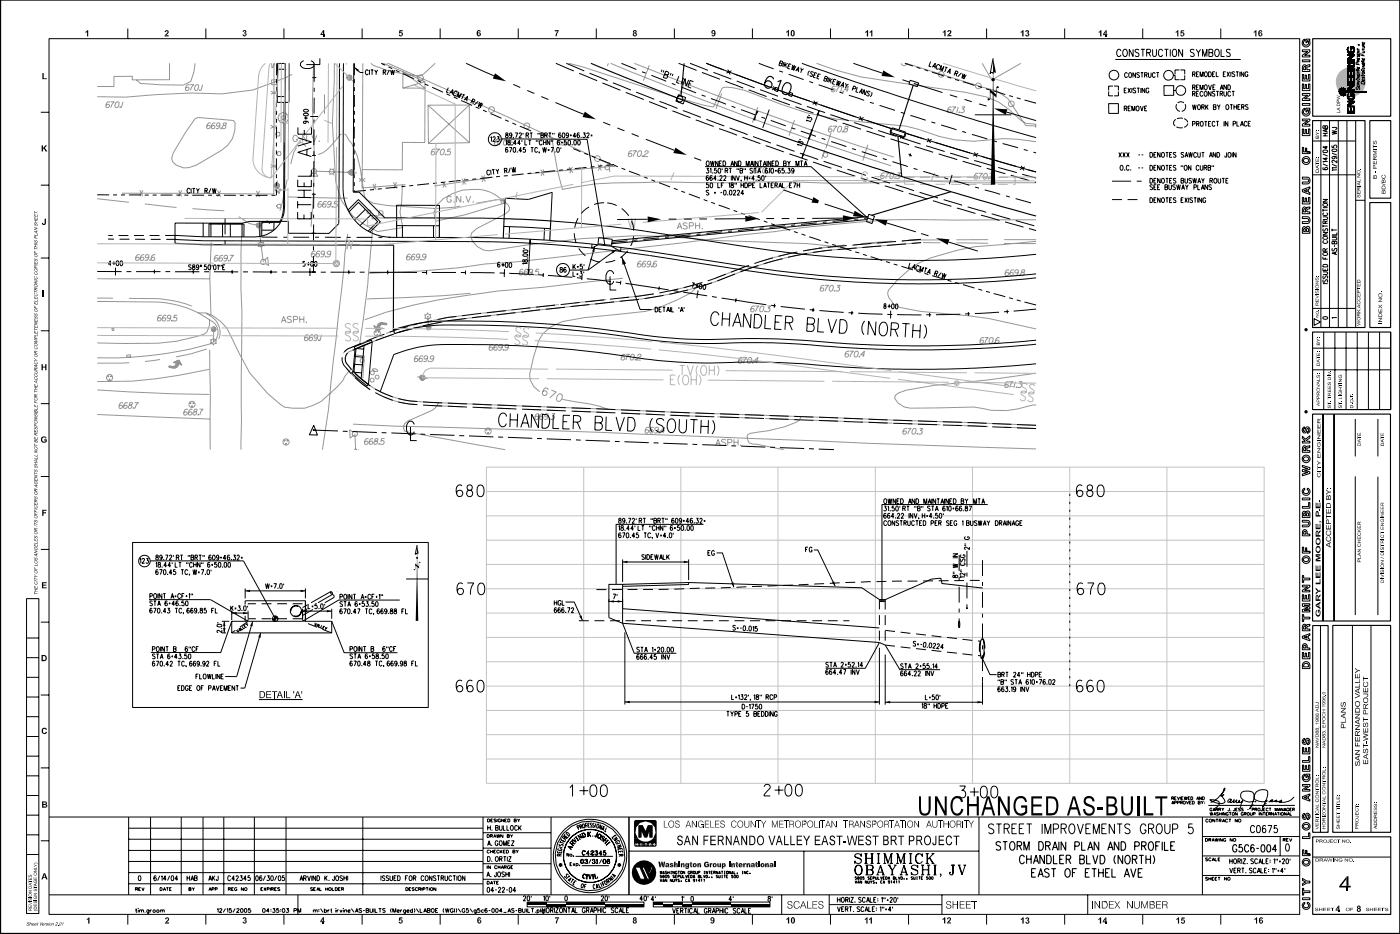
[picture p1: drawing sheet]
<svg xmlns="http://www.w3.org/2000/svg" width="419mm" height="279mm" viewBox="0 0 419 279" stroke-linecap="round" stroke-linejoin="round" font-family="sans-serif">
<g fill="none" stroke="#000" stroke-width=".3">
<path d="M.1 -.1v279.4h419M.2 0h418.9v279.2h-418.9zM14.7 11.6h374.4v261.9h-374.4zM38.3 8.5v3.1M61.6 8.5v3.1M85 8.5v3.1M108.4 8.5v3.1M131.8 8.5v3.1M155.1 8.5v3.1M178.5 8.5v3.1M201.9 8.5v3.1M225.2 8.5v3.1"/>
<path d="M248.6 8.5v3.1M272 8.5v3.1M295.3 8.5v3.1M318.7 8.5v3.1M342.1 8.5v3.1M365.4 8.5v3.1M12.2 33.6h2.5M395.4 36.1v61.9M398 36.1v61.9M400.6 36.1v61.9M403.2 36.1v61.9M405.8 36.1v61.9"/>
<path d="M12.2 55.4h2.5M392.9 42.2h12.9M392.9 52.3h12.9M405.8 59.9h2.8M12.2 77.2h2.5M12.2 98.9h2.5M393 92.3h12.8M393.4 95.3l1.9 1-1.9 1zM12.2 120.7h2.5M12.2 142.6h2.5M7.9 179.1h3.7v94.2h-3.7zM12.2 164.4h2.5"/>
<path d="M7.9 196.7h3.7M7.9 190.9h3.7M12.2 186.1h2.5M395.3 187.1v61.9M396.1 185.8v-61.9v61.9M404.9 187.1v61.9M410.4 187.1v61.9M7.9 214.4h3.7M7.9 208.5h3.7M7.9 202.6h3.7M12.2 207.9h2.5M7.9 238h3.7"/>
<path d="M7.9 232.1h3.7M7.9 226.2h3.7M7.9 220.3h3.7M12.2 229.7h2.5M7.9 255.6h3.7M7.9 249.7h3.7M7.9 243.9h3.7M12.2 251.5h2.5M14.7 244.4h374.4M38.5 244.4v23.3M38.5 251.1h106.1M38.5 257.7h106.1"/>
<path d="M38.5 254.4h106.1M45.1 244.4v23.3M54.3 244.4v23.3M60.8 244.4v23.3M67 244.4v23.3M76.1 244.4v23.3M85.6 244.4v23.3M108.6 244.4v23.3M144.6 244.4v23.3M144.6 258.4h20.4M144.6 253.7h20.4M144.6 249.1h20.4"/>
<path d="M145.8 249.7h.4a.46 .46 0 0 1 .3 .4 .46 .46 0 0 1-.3 .4h-.4zM145.8 259v.9M146 245h.3a.47 .47 0 0 1 .3 .4 .47 .47 0 0 1-.3 .5h-.3zM146.5 254.5a.38 .38 0 0 0-.5-.2 .38 .38 0 0 0-.2 .6 .35 .35 0 0 0 .3 .3 .35 .35 0 0 0 .4-.2M146.8 250.1l.5-.1 .1-.2-.6-.1v.8M146.8 259v.9l-.6-.9v.9M146.8 254.3v.9M146.8 254.7h.7M146.9 245.4h.4M147.1 250.1l.3 .4M147.5 254.3v.9M147.5 245h-.6v.9h.6"/>
<path d="M147.8 250.5l.3-.8 .4 .8M147.8 254.7h.4M147.9 250.2h.5M148.4 254.3h-.6v.9h.6M148.5 245.1l-.6-.1v.3l.6 .5h-.6M148.7 249.7l.2 .8 .2-.8 .3 .8 .2-.8M148.7 259.2a.38 .38 0 0 0-.5-.2 .38 .38 0 0 0-.1 .5 .35 .35 0 0 0 .3 .4 .35 .35 0 0 0 .3-.3M148.8 245v.9M149.1 259v.9M149.1 259.4h.6M149.4 254.5a.38 .38 0 0 0-.5-.2 .38 .38 0 0 0-.2 .6 .35 .35 0 0 0 .3 .3 .35 .35 0 0 0 .4-.2M149.7 254.3v.9"/>
<path d="M149.7 259v.9M149.8 245.2a.38 .38 0 0 0-.6-.1 .38 .38 0 0 0 0 .6 .38 .38 0 0 0 .6-.2h-.2M149.9 254.7l.5 .5M150 259.9l.4-.9 .4 .9M150.1 259.6h.6M150.4 254.3l-.7 .6M150.6 249.7v.8l-.7-.8v.8M150.7 254.7h.3M150.8 245v.9l-.7-.9v.9M150.9 259.4l.6-.1 .1-.2-.7-.1v.9M151.1 245.4h.4M151.3 254.3h-.6v.9h.6"/>
<path d="M151.3 259.4l.3 .5M151.6 254.3h.3a.47 .47 0 0 1 .3 .5 .47 .47 0 0 1-.3 .4h-.3zM151.7 245h-.6v.9h.6M151.8 250.1l.6 .1-.1 .3h-.5v-.8h.6l-.1 .4M152 245h.3a.46 .46 0 0 1 .4 .4 .46 .46 0 0 1-.4 .5h-.3zM152.6 259.2a.38 .38 0 0 0-.6-.1 .38 .38 0 0 0 0 .5 .38 .38 0 0 0 .6-.1h-.2M152.8 249.7l.3 .4v.4M152.9 259.4h.4M153.5 254.7l.6 .1-.2 .4h-.4v-.9l.6 .1-.2 .3M153.5 249.7l-.4 .4M153.5 259h-.6v.9h.6M153.9 245.4l.6 .1-.2 .4h-.4v-.9h.6l-.2 .4"/>
<path d="M154.5 254.3l.3 .4v.5M154.9 245l.4 .4v.5M155.2 254.3l-.4 .4M155.6 245l-.3 .4M165 244.4v23.3M188.3 244.4v23.3M188.3 254.6h104.8M190.1 259.4h1.4l1.7 3.6h-1.5zM190.9 250.7h.1M192.1 259.4h.7l1.7 3.6h-.7zM192.2 252.6v.1M193.7 259.4h.3l.2 .4h.3v-.3l-.4-.1h1.4l-1.1 2.3-.2-.5 .6-1.4-.1-.2-.4 1.1h-.5l.2-.3h.2v-.4h-.5z"/>
<path d="M240.7 254.6v13.1M245.3 245.5v2M255.9 256l1.4 .8a.95 .95 0 0 1 .5 1.1 1.1 1.1 0 0 1-1.1 .4 1.1 1.1 0 0 1-.8-.8v.8l.1-.4M256.9 258.8a1.52 1.52 0 0 0-1 1.6 1.52 1.52 0 0 0 1.2 1.3 1.52 1.52 0 0 0 1-1.5 1.52 1.52 0 0 0-1.2-1.4 1.67 1.67 0 0 0 0 2.9M257.1 258.8a1.67 1.67 0 0 1 0 2.9M257.7 255.8l.1-.4v.8a1 1 0 0 0-.9-.8 1 1 0 0 0-1 .6l.3 .5 1.6 .8M258.8 255.4h.9M258.8 258.3h.9M259.1 258.8l2 .2 .3 .6-.3 .5-.4 .1M259.2 255.4v2.9M259.3 255.4v2.9M259.3 256.8h1.7"/>
<path d="M259.5 258.8v2.9M259.6 258.8v2.9M260.6 255.4h.9M260.6 258.3h.9M260.7 258.8l.3 .2a.67 .67 0 0 1 .3 .7 .67 .67 0 0 1-.6 .5M261 255.4v2.9M261.1 255.4v2.9M262.5 255.4h1M262.5 258.3h1M262.9 255.4v2.9M263 255.4v2.9M263.6 259.2l.8 2.5"/>
<path d="M264.4 255.4h.6l.8 2.5M264.4 258.3h.8M265.8 258.8h.8M266.1 258.8l.9 1.5v1.4M266.2 258.8l1 1.5v1.4M266.3 258.3h1M266.8 255.4h.5M266.8 255.4l-1 2.9-1-2.9v2.9M266.8 255.4v2.9M266.9 255.4v2.9M267.6 258.8h.8M268.1 258.8l-.9 1.5"/>
<path d="M268.3 255.4h.5l.8 2.5M268.3 258.3h.8M270.2 258.3h1M270.6 255.4h.6M270.6 255.4l-1 2.9-.9-2.9v2.9M270.6 255.4v2.9M270.6 259.2l.8 2.5M270.7 255.4v2.9M271.1 245.5v2M272.1 255.4h1M272.1 258.3h1M272.5 255.4v2.9"/>
<path d="M272.7 255.4v2.9M272.8 259.5l1.7 .8a.92 .92 0 0 1-.2 1.4 .92 .92 0 0 1-1.3-.4l-.2-.4v.8l.2-.4M274.6 259.2l.1-.4v.8a.97 .97 0 0 0-.9-.8 .97 .97 0 0 0-1 .7l.3 .4 1.6 .8M275 255.4a1.65 1.65 0 0 0 0 2.9M275.7 258.8h1M276 255.8l.1 .4v-.8l-.1 .4a1.06 1.06 0 0 0-1.2-.4 1.06 1.06 0 0 0-.7 1.1 1.28 1.28 0 0 0 .2 1.4 1.28 1.28 0 0 0 1.4 .3l.4-.6M276.1 258.8v2.9M276.3 258.8v2.9M277.1 255.4h1M277.1 258.3h1M277.5 258.8h1M277.5 255.4v2.9"/>
<path d="M277.7 255.4v2.9M277.9 258.8v2.9M278 258.8v2.9M278.2 256.6l1.1 1.7M278.3 256.6l1.1 1.7M278.9 255.4h.8M278.9 258.3h.8M279.4 255.4l-1.7 1.8M279.4 258.8h1M279.8 258.8v2.9M280 258.8v2.9M284.8 258.8h1"/>
<path d="M285.2 258.8v2.4l-.2 .5M285.4 258.8l-.2 2.8a.59 .59 0 0 1-.7 .1 .59 .59 0 0 1-.2-.7l.1-.1v.3M286.8 258.8h.8M287 258.8l1 2.9 1-2.9M287.2 258.8l.8 2.5M288.2 245.5v2M288.4 258.8h.8M293.1 244.4v23.3M359.9 244.4v23.3M359.9 256h29.2M359.9 250.2h29.2M360.9 250.8h.3a.44 .44 0 0 1 .3 .5 .44 .44 0 0 1-.3 .4h-.3z"/>
<path d="M361.5 256.8h-.6l.6 .4-.1 .3-.5-.1M361.7 245.3l-.2-.2a.41 .41 0 0 0-.5 .2 .41 .41 0 0 0 .1 .5 .41 .41 0 0 0 .6-.1M361.9 251.2h.5l.1-.2-.6-.2v.9M362.2 251.2l.3 .5M362.5 256.9a.38 .38 0 0 0-.5-.2 .38 .38 0 0 0-.1 .5 .35 .35 0 0 0 .2 .3 .35 .35 0 0 0 .4-.2M362.8 251.7l.4-.9 .3 .9M362.9 257.5l.3-.9 .4 .9M362.9 251.4h.5M363 257.2h.5M363.7 245v.9l-.7-.9v.9M363.7 250.8l.3 .9 .2-.9 .2 .9 .2-.9M363.8 256.6v.9h.5"/>
<path d="M364 245h.6M364.3 245v.9M364.6 257.1h.4M364.9 245.5l.6-.1 .1-.2-.7-.2v.9M364.9 250.8v.9M365.2 256.6h-.6v.9h.6M365.3 245.5l.3 .4M365.9 245.9l.4-.9 .3 .9M365.9 250.8v.9l-.6-.9v.9M366 245.6h.6M366.9 251a.39 .39 0 0 0-.5-.1 .39 .39 0 0 0-.1 .6 .33 .33 0 0 0 .4 .2 .33 .33 0 0 0 .2-.4h-.2M367.5 245.3a.38 .38 0 0 0-.5-.2 .38 .38 0 0 0-.2 .5 .35 .35 0 0 0 .3 .3 .35 .35 0 0 0 .4-.2"/>
<path d="M367.8 245h.7M368.2 245v.9M368.9 250.8v.9l-.7-.9v.9M370.4 245v.9l-.6-.9v.9M375.6 247.5a.63 .63 0 0 0-.8-.5 .63 .63 0 0 0-.5 .7v.6a.63 .63 0 0 0 .5 .8 .63 .63 0 0 0 .8-.5M376.4 247l.4-.1a1.39 1.39 0 0 1 0 2.2l-.4-.1-.2-.3zM378.9 247.2l-.5-.3a1.31 1.31 0 0 0 0 2.2 .61 .61 0 0 0 .6-.9 .61 .61 0 0 0-1-.1l-.1 .3M379.5 246.9h1.2l-.8 2.2M382.3 246.9h-.8l-.1 1a.64 .64 0 0 1 .9 0 .64 .64 0 0 1-.1 1 .64 .64 0 0 1-.9-.2M383.2 250.2v5.8M384.1 251.2h.6l.1-.2-.7-.2v.9M384.5 251.2l.3 .5"/>
<path d="M385.1 251.2h.4M385.7 250.8h-.6v.9h.6M386 250.8l.4 .9 .3-.9M393 256.4h23.3M14.7 267.7h374.4M38.3 273.5v3.1M38.5 264.4h106.1M38.5 261h106.1M40.5 266l.6-.1 .1-.2-.7-.2v.9M40.9 266l.3 .4M41.5 266h.4M42.1 265.5h-.6v.9h.6"/>
<path d="M42.4 265.5l.4 .9 .4-.9M47.9 265.5h.3a.47 .47 0 0 1 .4 .5 .47 .47 0 0 1-.4 .4h-.3zM48.9 266.4l.4-.9 .3 .9M49 266.1h.5M49.8 265.5h.6M50.1 265.5v.9M50.7 266h.4M51.3 265.5h-.6v.9h.6M56.5 266h.6l-.1 .4h-.5v-.9l.6 .1-.1 .4M57.5 265.5l.4 .5v.4M58.2 265.5l-.3 .5M61.6 273.5v3.1"/>
<path d="M62.5 266.4l.4-.9 .4 .9M62.6 266.1h.5M63.4 266h.6v-.4l-.6-.1v.9M64.4 266h.6v-.4l-.6-.1v.9M68.4 266l.5-.1 .1-.2-.6-.2v.9M68.7 266l.3 .4M69.3 266h.4M69.9 265.5h-.6v.9h.6M70.9 265.7a.41 .41 0 0 0-.6 0 .41 .41 0 0 0 0 .6 .41 .41 0 0 0 .6-.1l-.2-.1M72.9 265.5v.9l-.7-.9v.9M78.1 266h.3M78.7 265.5h-.6v.9h.6"/>
<path d="M79 265.5l.6 .9M79.6 265.5l-.6 .9M80 266h.5v-.4l-.5-.1v.9M80.9 265.5v.9M81.2 266l.6-.1 .1-.2-.7-.2v.9M81.6 266l.3 .4M82.2 266h.4M82.8 265.5h-.6v.9h.6M83.8 265.7h-.7l.6 .4v.3l-.6-.1M85 273.5v3.1M89.2 267.7v5.8M93.6 265.7l-.6-.1v.2l.6 .5h-.7"/>
<path d="M93.9 266h.4M94.5 265.5h-.6v.9h.6M94.8 266.4l.4-.9 .3 .9M94.9 266.1h.5M95.7 265.5v.9h.6M97.5 266h.6M97.5 265.5v.9M98.1 265.5v.9M99.5 265.5v.9h.5M100.4 265.5h.3a.46 .46 0 0 1 .3 .5 .46 .46 0 0 1-.3 .4h-.3zM101.3 266h.4M101.9 265.5h-.6v.9h.6"/>
<path d="M102.2 266l.6-.1 .1-.2-.7-.2v.9M102.6 266l.3 .4M108.4 273.5v3.1M121.5 265.5h.3a.46 .46 0 0 1 .3 .5 .46 .46 0 0 1-.3 .4h-.3zM122.4 266h.4M123 265.5h-.6v.9h.6M124 265.7l-.6-.1v.2l.6 .5h-.7M125 265.7a.39 .39 0 0 0-.6 0 .39 .39 0 0 0 0 .6 .39 .39 0 0 0 .6-.1M125.3 266l.5-.1 .2-.2-.7-.2v.9M125.6 266l.4 .4M126.3 265.5v.9M126.6 266h.6v-.4l-.6-.1v.9"/>
<path d="M127.5 265.5h.7M127.9 265.5v.9M128.5 265.5v.9M130.5 265.5v.9l-.6-.9v.9M131.8 273.5v3.1M144.6 263h20.4M145.8 263.6h.4a.47 .47 0 0 1 .3 .5 .47 .47 0 0 1-.3 .4h-.4zM146.8 264.5l.4-.9 .3 .9M146.9 264.2h.5M147.7 263.6h.7M148 263.6v.9M148.7 264h.3"/>
<path d="M149.3 263.6h-.6v.9h.6M155.1 273.5v3.1M156.7 268.4v-.2a.35 .35 0 0 1 .6-.1 .35 .35 0 0 1 0 .5l-.6 .9h.7M157.8 269.8h35v1.5h-35zM158 268.1l.1-.1a.85 .85 0 0 1 0 1.5l-.3-.7zM159 268v.5M162.3 271.6v1.4M162.3 272.3h.8M162.7 268.3l.3-.3v1.5M163.1 271.6v1.4M163.5 268.1l.2-.1a.82 .82 0 0 1 .5 .7 .82 .82 0 0 1-.5 .8l-.3-.7zM163.7 271.7a.71 .71 0 0 1 .8 .4 .71 .71 0 0 1-.3 .9h-.1a.77 .77 0 0 1-.6-.5 .77 .77 0 0 1 .2-.8z"/>
<path d="M164.6 268v.5M164.8 272.3l.7-.1v-.5l-.7-.1v1.4M165.2 272.3l.4 .7M166 271.6v1.4M166.4 271.6h.7l-.7 1.4h.7M167.6 271.8l.2-.2a.7 .7 0 0 1 .6 .7 .7 .7 0 0 1-.6 .7l-.3-.5zM169.2 268.1a.72 .72 0 0 1 .8 .5 .72 .72 0 0 1-.5 .9l-.3-.1-.1-.6zM169.6 271.6v1.4l-.8-1.4v1.4M170 271.6h.7M170.3 271.6v1.4M171.1 273l.5-1.4 .4 1.4M171.3 272.6h.6"/>
<path d="M172.2 271.6v1.4h.7M175.2 271.9l-.2-.2a.7 .7 0 0 0-.8 .4 .7 .7 0 0 0 .4 .9l.5-.1 .1-.4h-.3M175.5 272.3l.7-.1 .1-.5-.8-.1v1.4M175.9 272.3l.4 .7M176.7 273l.5-1.4 .4 1.4M176.9 272.6h.5M177.8 272.3l.7-.1v-.5l-.7-.1v1.4M178.5 273.5v3.1M179 272.3h.8M179 271.6v1.4M179.8 271.6v1.4M180 268.4l.2-.4 .4 .2v.4l-.7 .9h.8"/>
<path d="M180.2 271.6v1.4M181.3 268.1a.72 .72 0 0 1 .7 .5 .72 .72 0 0 1-.4 .9l-.3-.1-.2-.6zM181.3 271.9l-.1-.2a.71 .71 0 0 0-.7 .4 .71 .71 0 0 0 .2 .9h.5l.1-.3M182.3 268v.5M183.8 271.8l-.3-.2-.5 .2 .8 .8-.2 .4-.6-.1M185 271.9l-.2-.2a.71 .71 0 0 0-.7 .4 .71 .71 0 0 0 .2 .9h.5l.2-.3M185.4 273l.4-1.4 .5 1.4M185.5 272.6h.6M186.5 271.6v1.4h.6M187.5 272.3h.4M188.2 271.6h-.7v1.4h.7M192.4 269h-.9l.6-1v1.5"/>
<path d="M192.9 268.1l.2-.1a.85 .85 0 0 1 0 1.5l-.3-.7zM194 268v.5M195.6 269.8h34.9v1.5h-34.9zM195.8 269.1h-.9l.6-.9v1.4M196.2 268.2v.4M197.6 260.6l.1 .8 .2-.7 .1 .7 .1-.8M197.6 263l.3 .8 .2-.8M198 261.8h-.4v.3h.4v.5l-.4-.1M198.4 261.4l.2-.8 .3 .8M198.4 263.8l.2-.8 .3 .8M198.4 261.2h.4M198.4 263.6h.4"/>
<path d="M198.5 261.8h.2l.1 .3h-.4zM198.6 262.1a.24 .24 0 0 0-.2 .4 .24 .24 0 0 0 .3 .1l-.1-.5M199.2 261.8l.4 .2-.1 .6a.41 .41 0 0 1-.4-.3 .41 .41 0 0 1 .1-.5zM199.6 260.7l-.5 .1 .5 .5h-.5M199.6 263v.8l-.5-.8v.8M199.9 260.6v.8M199.9 261h.4M200.3 261.8h-.4v.3h.4v.5l-.4-.1M200.3 260.6v.8M200.8 260.6h.2M200.8 261.4h.2M200.9 260.6v.8"/>
<path d="M201.2 263v.8l-.6-.8v.8M201.3 271.7l.5 1.5 .4-1.5M201.4 263l.1 .8 .4-.1v-.7M201.9 261.8l-.5 .2 .5 .4-.5 .1M201.9 273.5v3.1M201.9 260.6v.8l-.5-.8v.8M202.2 263l.2 .4 .3-.4M202.2 262.2h.3M202.4 263.4v.4M202.6 272.4h.5M202.6 261.8h-.4v.8h.5M202.7 260.7l-.4-.1a.42 .42 0 0 0-.2 .5 .42 .42 0 0 0 .5 .3v-.3"/>
<path d="M202.9 262.2l.5-.1v-.3h-.5v.8M202.9 260.6h.6M203.2 260.6v.8M203.3 271.7h-.7v1.5h.7M203.4 263l-.5 .2 .5 .4-.5 .1M203.7 272.4l.7-.1v-.5l-.7-.1v1.5M203.7 261.8l.1 .8 .4-.2v-.6M203.8 260.7h.4v.6l-.2 .1-.3-.1zM203.9 263.5h.1M203.9 263.5v.3zM204 268.4l.3-.2v1.4M204.1 272.4l.4 .8"/>
<path d="M204.5 261.8v.8h.4M204.7 268.2v.4M204.9 271.7h.7M205 260.6v.8l-.5-.8v.8M205.2 261.8l.3 .8 .3-.8M205.3 271.7v1.5M205.7 263.1l-.4-.1-.1 .3 .1 .5 .4-.2M206 263.8l.2-.8 .3 .8M206 262.2h.3M206 271.7v1.5M206.1 263.6h.3M206.4 261.8h-.4v.8h.5"/>
<path d="M206.5 260.7l-.4-.1a.42 .42 0 0 0-.2 .5 .42 .42 0 0 0 .5 .3v-.3M206.7 261.4v-.8l.5 .1-.1 .3 .1 .4M206.7 261.8h.5l-.2 .8h-.3zM206.7 261h.4M207 268.2a.72 .72 0 0 1 .7 .6 .72 .72 0 0 1-.5 .8l-.3-.3zM207.2 272l-.1-.2a.66 .66 0 0 0-.7 .7 .66 .66 0 0 0 .7 .6l.1-.2M207.5 262.6l.3-.8 .3 .8M207.6 260.7h.5v.6l-.3 .1-.3-.1zM207.6 262.4h.4M207.6 273.2l.5-1.5 .4 1.5M207.8 272.7h.6M208 263.3a.23 .23 0 0 1-.4 .1 .23 .23 0 0 1 0-.4h.3l.1 .4-.1 .4-.3-.1"/>
<path d="M208.3 260.6l.1 .8 .4-.1v-.7M208.4 263.2l.1-.2v.8M208.7 271.7v1.5h.7M209 261h.5v-.4h-.5v.8M209 261.8l.5 .1-.1 .7h-.4zM209 262.1h.4M209.5 263.5h-.5l.4-.5 .1 .8M209.8 261.8v.8h.5M209.9 263.2l.1-.2v.8M210.6 261.8l.2 .8 .3-.8M210.6 263.2l.2-.2v.8M210.7 260.6h.2"/>
<path d="M210.7 261.4h.2M210.8 260.6v.8M211.4 261.8l.4 .2-.2 .6h-.2zM211.7 272l-.3-.3a.7 .7 0 0 0-.6 .8 .7 .7 0 0 0 .7 .6l.2-.5h-.3M211.8 260.6v.8l-.4-.8v.8M212.1 272.4l.7-.1v-.5l-.7-.1v1.5M212.1 260.6h.5M212.2 262.4l.1 .1zM212.2 262.4h.1M212.4 260.6v.8M212.5 272.4l.3 .8M212.9 261h.3"/>
<path d="M213 262.4h.1M213 262.3l.1 .3zM213.2 273.2l.5-1.5 .5 1.5M213.3 260.6h-.4v.8h.4M213.4 272.7h.6M213.6 261.4v-.8l.5 .1-.2 .3 .2 .4M213.6 261h.3M214.4 272.5l.6-.1 .1-.5-.7-.2v1.5M214.8 261.8l-.4 .2 .5 .4-.5 .1M214.9 260.6v.8l-.5-.8v.8M215.2 261.4l.2-.8 .3 .8M215.2 261.8l.1 .8 .3-.2v-.6"/>
<path d="M215.2 261.2h.4M215.5 272.4h.8M215.5 271.7v1.5M215.9 260.6h.5M216.1 261.8h.2M216.1 262.6h.2M216.2 260.6v.8M216.2 261.8v.8M216.3 271.7v1.5M216.7 271.7v1.5M216.7 261.8h.5M216.8 260.6h.2"/>
<path d="M216.8 261.4h.2M216.9 260.6v.8M216.9 261.8v.8M217.5 262.2h.2M217.5 260.7h.5v.6l-.3 .1-.2-.1zM217.9 272l-.3-.3a.76 .76 0 0 0-.6 .8 .76 .76 0 0 0 .6 .7l.3-.3M217.9 261.8h-.4v.8h.4M218.7 260.6v.8l-.5-.8v.8M219 261.4l.2-.8 .3 .8M219 261.2h.4M219.1 269.1h-.9l.6-.9v1.4M219.4 261.8h-.4v.3h.2l.2 .2-.1 .3-.3-.1"/>
<path d="M219.5 268.2v.4M219.7 260.6v.8h.5M219.8 261.8h.3a.42 .42 0 0 1 .2 .5 .42 .42 0 0 1-.5 .3zM220.3 271.9l-.3-.2-.5 .2 .5 .6a.4 .4 0 0 1 .2 .6 .4 .4 0 0 1-.6 0l-.1-.1M220.6 261.8h.3a.42 .42 0 0 1 .1 .5 .42 .42 0 0 1-.4 .3zM220.7 261.2h.1M220.7 261.1v.3zM221.5 272l-.3-.3a.7 .7 0 0 0-.6 .8 .7 .7 0 0 0 .7 .6l.2-.2M221.9 273.2l.4-1.5 .5 1.5M222 272.7h.6M222.2 260.6h.2M222.2 261.4h.2"/>
<path d="M222.3 260.6v.8M223 271.7v1.5h.7M223.3 260.6v.8l-.5-.8v.8M224 260.7h-.5v.6l.3 .1 .2-.1M224.1 272.4h.4M224.4 261.2l.1 .1zM224.4 261.3h.1M224.8 271.7h-.7v1.5h.7M225.2 273.5v3.1M230 268.2v.4a.54 .54 0 0 1 .6 .4 .54 .54 0 0 1-.2 .6h-.2a.54 .54 0 0 1-.3-.7 .54 .54 0 0 1 .7-.3v-.4zM231.1 268.2v.4M234 267.7v5.8"/>
<path d="M248.2 270.6h33.8M248.2 267.7v5.8M248.6 273.5v3.1M250.7 268.4v1.5M250.7 269.2h.8M250.7 271.2l.4 1.5 .5-1.5M251.5 268.4v1.5M252 271.9h.4M252.1 268.5a.66 .66 0 0 1 .7 .7 .66 .66 0 0 1-.7 .6l-.2-.4zM252.7 271.2h-.7v1.5h.7M253.1 271.9h.6l.1-.5-.7-.2v1.5M253.1 269.2l.7-.1v-.6l-.7-.1v1.5"/>
<path d="M253.5 271.9l.4 .8M253.5 269.2l.4 .7M254.2 271.2h.8M254.3 268.4v1.5M254.6 271.2v1.5M254.7 268.4h.8l-.8 1.5h.8M255.5 272.6h.1M255.9 269.8v.1zM256 263.5l.2 .8 .3-.8M256.4 262.3h-.4v.4l.3-.1 .1 .4h-.4M256.7 264.3l.3-.8 .2 .8M256.8 264h.4"/>
<path d="M256.8 262.3h.3v.3h-.3zM256.9 262.7h-.1a.23 .23 0 0 0 0 .3 .23 .23 0 0 0 .4 0l-.2-.3M257.4 271.5l-.5-.3-.3 .3v.2a.66 .66 0 0 1 .6 .9l-.6-.1M257.5 262.4l.1-.1a.33 .33 0 0 1 .4 .4 .33 .33 0 0 1-.5 .2zM257.8 268.7l-.3-.3-.4 .1v.5l.7 .4v.3l-.3 .2-.5-.2M258 263.5v.8l-.5-.8v.8M258.6 271.6l-.3-.4a.7 .7 0 0 0-.6 .8 .7 .7 0 0 0 .7 .6l.2-.3M258.7 262.3h-.4v.4l.3-.1 .1 .4h-.4M258.9 272.7l.5-1.5 .5 1.5M259 268.8l-.3-.4a.7 .7 0 0 0-.6 .8 .7 .7 0 0 0 .8 .6l.1-.2M259.1 272.2h.6M259.4 269.9l.4-1.5 .5 1.5"/>
<path d="M259.5 263.5v.8l-.5-.8v.8M259.5 269.4h.7M259.6 260.2h1.1a.76 .76 0 0 1 .7 .8 .76 .76 0 0 1-.7 .7h-1.6M259.8 263.5l.1 .8 .4-.1v-.7M260.1 271.2v1.5h.6M260.3 262.4h-.5l.4 .3v.3h-.4M260.5 268.4v1.5h.7M260.5 263.5l.3 .3 .3-.3M260.5 262.7h.4M260.7 260.2a.79 .79 0 0 1 .6 .8 .79 .79 0 0 1-.6 .7M260.8 263.8v.5M261 262.3h-.5v.8h.5"/>
<path d="M261.1 271.9h.5M261.3 262.7h.4v-.4h-.4v.8M261.6 269.2h.4M261.8 263.5l-.5 .1 .4 .3v.3h-.4M261.9 271.2h-.8v1.5h.8M262.1 262.3l.1 .8 .3-.1v-.7M262.2 264l.1 .3zM262.3 264h.1M262.3 268.4h-.7v1.5h.7M262.3 271.6h.1M262.3 272.2h.1M262.4 261.7h.8"/>
<path d="M262.6 261.7l1-2.9 1 2.9M262.8 268.8h.1M262.8 269.4h.1M262.8 262.3v.8h.5M262.9 260.9h1.2M263.4 271.5l.3-.3v1.5M263.6 262.3l.2 .8 .3-.8M263.8 268.7l.3-.3v1.5M264 261.7h.8M264.1 263.6l-.1-.1a.32 .32 0 0 0-.4 .4 .32 .32 0 0 0 .5 .2M264.1 271.2v.6M264.4 264.3l.2-.8 .3 .8"/>
<path d="M264.4 262.7h.3M264.4 264h.4M264.6 268.4v.6M264.6 271.2v.6M264.8 262.3h-.4v.8h.4M265 268.4v.6M265 271.9h.5M265 272.1h.5M265.1 262.3l.5 .2-.2 .6h-.3zM265.5 269.1h.5M265.5 269.4h.5M265.9 263.1l.2-.8 .3 .8"/>
<path d="M266 262.9h.3M266.3 263.8l-.3 .1-.1-.2a.23 .23 0 0 1 .2-.2 .23 .23 0 0 1 .2 .2v.5h-.4M266.4 268.8l.2-.4 .5 .2v.4l-.7 .9h.8M266.6 261.7h1M266.7 263.7l.2-.2v.8M266.8 272.2h-.8l.5-1v1.5M267.2 271.2v.6M267.4 262.3l.4 .1 .1 .6-.5 .1zM267.4 262.7h.3M267.7 268.5a.72 .72 0 0 1 .7 .6 .72 .72 0 0 1-.4 .8l-.3-.1-.2-.5zM267.9 264h-.5l.3-.5 .1 .8M268.2 262.3v.8h.4"/>
<path d="M268.3 263.7l.1-.2v.8M268.8 268.4v.6M268.9 262.3l.3 .8 .2-.8M269 263.7l.2-.2v.8M269.4 261.7h.8M269.6 261.7l1-2.9 1 2.9M269.7 262.3l.5 .2-.2 .6h-.3zM269.9 260.9h1.3M270.6 262.9l.1 .1zM270.6 262.9h.1M271 261.7h.9M271.4 262.8v.3z"/>
<path d="M271.4 262.9h.1M272 273.5v3.1M273.2 262.4h-.5l.5 .3v.3h-.5M273.5 262.3l.1 .8 .4-.1v-.7M274.4 262.3h.2M274.4 263.1h.2M274.5 262.3v.8M275 262.3h.5M275.3 262.3v.8M275.7 261.7h1M275.8 262.7h.3M276.3 262.3h-.5v.8h.5"/>
<path d="M276.3 260.2h1.6M277.5 261.7h1M277.7 262.3h-.3l-.1 .4 .2-.1a.26 .26 0 0 1 .3 .3 .26 .26 0 0 1-.5 .1M279.4 261.7h1M281.6 261.7v-.3l.1 .4-.2 .5M282 267.7v5.8M295.3 273.5v3.1M318.7 273.5v3.1M325.6 267.7v5.8M327.1 269.6v2.2M342.1 273.5v3.1M359.9 261.9h29.2"/>
<path d="M361.5 262.6h-.6l.6 .4-.1 .3-.5-.1M361.9 262.4v.9M361.9 262.9h.6M362.5 262.4v.9M362.8 262.9h.4M363.4 262.4h-.6v.9h.6M363.7 262.9h.4M364.3 262.4h-.6v.9h.6M364.6 262.4h.7M364.9 262.4v.9M365.4 273.5v3.1M367.2 262.4v.9l-.6-.9v.9"/>
<circle cx="391" cy="98.6" r=".33"/>
<circle cx="391" cy="123.2" r=".34"/>
<circle cx="362.3" cy="245.4" r=".41"/>
<circle cx="369.6" cy="251.2" r=".41"/>
<circle cx="371" cy="245.5" r=".43"/>
<circle cx="73.6" cy="265.9" r=".42"/>
<circle cx="98.8" cy="265.9" r=".41"/>
<circle cx="129.2" cy="265.9" r=".42"/>
<circle cx="278.3" cy="262.7" r=".35"/>
<circle cx="279.1" cy="262.7" r=".35"/>
<circle cx="367.9" cy="262.8" r=".42"/>
</g>
<g fill="none" stroke="#969696" stroke-width=".3">
<path d="M50.7 18.9v4.9l-11.1 .1v-1.1l-5.5 .1v3h-5M58.4 18.9l-.3 2.6-1 2.9-2.3 1.1-6.6-.1-6.2-.5-1.2-1M81.3 18.9l.1 1.4 .4-.4 .3-1M82 18.9l-.1 39.2-45.4-.3M93.9 18.9l-.4 12.8 .6 15.9-.3 11.4-.7 8.8M100.1 18.9l-.6 17.9 1 17.4 1.7 5.8 3.4 4.6 3.6 2.6 3.8 2.1 7.6-1.2-.9-4.7 .6-3.1 .2-5M103.7 18.9v.4M108.6 18.9l-.2 31.8 12 .1 .1-8.2h6.7v-16.2l-6.6-.1v-4.9l-5.9-2.5M111 18.9l.7 .6 4 1.5 6.3 1.4 3.7 .3 1.2-.6 3.4-3.2M114.5 18.9a.86 .86 0 0 0 1.5 0M116.2 18.9l35.3 15.9 32.6 15.1M170.3 18.9l4.2 1.1 27.6 9.1 8.7 2.4 2.8 .5 2.5-5.5 .5-.4 2.6 .1 3.5 .8 11.4 4.3 7.4 2.5 8.8 1.8 20.9 2.1 3.8 1 6.2 2.1 4.7 1 5.5 .5 9.1-.8 4.2 .2 5.5 .7"/>
<path d="M182.1 18.9l-.3 .8M182.8 18.9a1002.7 1002.7 0 0 0 83.9 30.7M189.9 18.9a1037 1037 0 0 0 77.7 28.1M194.4 19.5l-1.8 4.6M244.4 18.9l5.5 2 7.8 2.1 31.3 4.6a24 24 0 0 1 16.7 8.5l1.5 .8 3 .3M269.8 18.9a.88 .88 0 0 0 .8 .8 .88 .88 0 0 0 .9-.8M271.2 18.9l22.7 7.1 4.5 1.2 3.3 2.3 5.4 8.1 3.1 .1M294 18.9l2.9 5 8.7-5M32.9 30.7l-.1-.2a.98 .98 0 0 0-1 .6 .98 .98 0 0 0 .2 1.1h.4a.49 .49 0 0 0 .4-.6 .49 .49 0 0 0-.6-.4l-.5 .3M33.1 30.5h1.1l-.7 .8-.3 .9M34.7 30.7l.1-.1a.57 .57 0 0 1 .8 .1 .57 .57 0 0 1-.1 .8v.3a.61 .61 0 0 1-1 .3 .61 .61 0 0 1 0-1zM35.9 32l.2 .2z"/>
<path d="M36.8 30.5l-.4 1.7M56.7 25.5a.9 .9 0 0 0-1.1 .4 .9 .9 0 0 0 .3 1.2 .55 .55 0 0 0 .7-.3 .55 .55 0 0 0-.3-.7 .55 .55 0 0 0-.7 .3M56.9 25.3h1.1l-.7 .9-.3 .9M58.4 35.5l.9-.3 10.6 .8 .5 .8a8.5 8.5 0 0 1-4.9 8.6l-6.7 4a5.5 5.5 0 0 1-7-.9l-.4-1.1 .4-1.6 3.8-6.2zM58.7 25.5h.7l-.1 .9a.61 .61 0 0 1-.8 .6 .61 .61 0 0 1-.1-1zM59.8 26.9l.1 .2zM60.6 25.3l-.4 1.8M63.1 36.9a.9 .9 0 0 0-1.1 .5 .9 .9 0 0 0 .2 1.1 .55 .55 0 0 0 .7-.3 .55 .55 0 0 0-.3-.7 .55 .55 0 0 0-.7 .3M64.5 36.9a.73 .73 0 0 0-.9 0 .73 .73 0 0 0-.3 .7v.4a.51 .51 0 0 0 .7 .5 .51 .51 0 0 0 .2-.8 .51 .51 0 0 0-.9 .1M65.8 37.4l-.1 .1a.51 .51 0 0 1-.9 0 .51 .51 0 0 1 .4-.7h.4a1.03 1.03 0 0 1 .1 1.1 1.03 1.03 0 0 1-.9 .6l-.1-.2M66.1 38.3l.2 .1zM67.1 37.5l.4-.1 .3-.3a.47 .47 0 0 0-.7-.3 .47 .47 0 0 0-.2 .6l.2 .1-.6 .5a.51 .51 0 0 0 .8 .4 .51 .51 0 0 0 0-.9"/>
<path d="M81 37.5l1.8 1M81.1 27.3l1.8 .9M81.3 23.9h1.4v1.4h-1.4zM82.9 37.6l-1.9 .8M82.9 27.3l-1.8 .9M83.6 34.1l.5-.1a.69 .69 0 0 1 1-.2h.4l.3 .5a.43 .43 0 0 1 .5 .3 .43 .43 0 0 1-.2 .5 .59 .59 0 0 1-.1 1l-.2 .4h-.5a.53 .53 0 0 1-.5 .4 .53 .53 0 0 1-.5-.3l-.5-.1-.1-.4-.4-.3 .2-.3a.45 .45 0 0 1-.3-.4 .45 .45 0 0 1 .4-.4zM84.1 35.1l.1-.1a.65 .65 0 0 1 .9-.4 .65 .65 0 0 1 .4 .8l-.2 .3-.7 .1zM87.4 22.2l-1.8 1-10 3.7-9.2 1.2-9.2-.3-10.8 .5-8.8 .8-8.5-.2M97.1 28.3v5.8M103.5 22.1l2.2 2.2M104.3 23h.5v.4h-.5zM104.4 23h.4v.4h-.4z"/>
<path d="M104.5 23.1h.2v.2h-.2zM104.5 23.1l.2 .2zM104.5 23.3h.1M120.6 21.4l6.6 3v2zM127.2 24.4l-6.6 1.9M128.1 31.5l12.4 11.2M140.5 31.4v11.3l-12.2 .2-.2-11.4 12.4-.1-12.2 11.5M205.3 23.8l-1.9 4.6M216.1 28l-1.8 4.6M226.9 32l-1.7 4.7M237.9 35.9l-1.7 4.7M248.8 39.7l-1.6 4.7"/>
<path d="M249.2 37.9a.69 .69 0 0 0-.8 0 .69 .69 0 0 0-.3 .7l-.1 .4a.49 .49 0 0 0 .4 .5 .49 .49 0 0 0 .6-.4 .49 .49 0 0 0-.4-.6l-.6 .3M249.4 37.7h1.1l-.7 .9-.3 .9M250.1 25.9a.69 .69 0 0 0-.8 0 .69 .69 0 0 0-.3 .7l-.1 .4a.49 .49 0 0 0 .5 .5 .49 .49 0 0 0 .5-.4 .49 .49 0 0 0-.4-.6l-.6 .3M250.3 25.8h1.1l-.7 .8-.3 .9M251 37.9a.6 .6 0 0 1 .9 .1 .6 .6 0 0 1-.1 .8l-.4 .7-.6-.2-.1-.6zM252.1 25.8l-.4 1.7M252.3 39.3v.2zM252.4 27.2l.1 .3zM253.2 38.5l.5-.2v-.5a.5 .5 0 0 0-.6 0 .5 .5 0 0 0-.1 .6l.2 .1-.6 .5a.52 .52 0 0 0 .8 .4 .52 .52 0 0 0 0-.9M254 26.9h-1.2l1.2-1.1-.5 1.7M284.8 32.2a.69 .69 0 0 0-.8 0 .69 .69 0 0 0-.3 .7l-.1 .6a.57 .57 0 0 0 .9 .2 .57 .57 0 0 0 0-.9h-.5l-.3 .3M285.1 32h1.1l-.8 .9-.3 .8"/>
<path d="M286.8 32l-.4 1.7M287.1 33.5l.2 .2h-.3zM287.9 32h1l-.8 .6 .5 .1 .1 .5-.5 .5-.7-.2M310.2 37.3v.9M29.1 59.5l9.5 1M41.9 56.9l.8 1.8M42.8 56.9l-.9 1.8M53.5 56.9l.9 1.9M54.4 56.9l-.9 1.9M65.1 57l.9 1.9M66.1 57l-1 1.8M76.8 57.1l.9 1.8"/>
<path d="M77.7 57.1l-1 1.8M81 49.2l1.8 1M82.1 56.8h.7M82.5 40h.1a.63 .63 0 0 1 1-.4 .63 .63 0 0 1-.2 1.1h-.7zM82.5 56.4v.8M82.6 55.5l.3-.2 .3 .3-.3 .2zM82.7 55.5l.2-.2 .2 .3-.2 .1zM82.7 45.8l.3-.1a.59 .59 0 0 1 .9-.4 .59 .59 0 0 1 .1 .9l-.1 .3h-.7zM82.8 55.5l.2 .1zM82.8 57.6h.2M82.9 55.5h.1M82.9 49.3l-1.9 .9"/>
<path d="M83 54l-.2 3.1M83.1 57.3h-.3v.6M83.3 57.6h.4M83.3 57.3v.6M83.7 56.8h.7M83.7 57.3v.6M84 56.4v.8M86 53.7l-2.2 9.3M86.1 58.9l17.9 .4M89 41a.67 .67 0 0 0-.8-.5 .67 .67 0 0 0-.5 .7v.5a.66 .66 0 0 0 .7 .7 .66 .66 0 0 0 .6-.7h-.4M89.7 42.3h.2zM91.6 43.9l-.7-.9-.6-.3a1.71 1.71 0 0 0-1.7 1.7l-.6 1.1-1 3.6"/>
<path d="M91.8 40.5v1.8l-1.2-1.8v1.8M92.5 42.3h.2zM93.4 40.5l.7 1.8 .7-1.8M93.5 51.7l-.8 .9 2.5 .1-.7-1M94 51.2l11.1 .4M95.5 42.3h.2zM98.1 51.3h.4M98.7 50.3l.2 .4M98.9 52l-.2 .3M99.7 52l.2 .4M99.9 50.4l-.2 .3M102.3 40.1l-1 .9a20.2 20.2 0 0 1-4.6 4.7l-1.5 .5"/>
<path d="M103.1 40.1l.3 .1 1.9 2.7 1.6 3.7 1 3.7 1.2 8.3 .7 1.1 2 1.1a104.3 104.3 0 0 0 23.9 1.2l2.1-.3M103.8 51.5l3.1 .2M104.8 51.5l.3-.2 .2 .3-.3 .2zM105.1 51.4v.3zM105.1 51.6l.3-.2 .2 .3-.3 .2zM105.3 51.6h.1M105.3 51.5v.2zM105.4 51.4l.1 .2-.2 .2-.2-.2zM107.5 53.4l1.8 .9M108.4 50.7v5.5l13-1M109.3 53.4l-1.8 .8M111.6 55l1 1.8"/>
<path d="M112.5 55l-.8 1.9M117.8 54.5l1 1.9M118.7 54.5l-.8 1.9M130.2 44.8a.7 .7 0 0 0-.8-.1 .7 .7 0 0 0-.3 .8v.4a.53 .53 0 0 0 .7 .4 .53 .53 0 0 0 .2-.8 .53 .53 0 0 0-.9 .1M130.5 44.6h1.1l-.8 .9-.3 .8M132.1 44.8a.61 .61 0 0 1 .9 0 .61 .61 0 0 1-.1 .9 .56 .56 0 0 1-.5 .6 .56 .56 0 0 1-.6-.3zM132.4 54.3l1.1 1.7M132.7 59.5a14.7 14.7 0 0 1 10.8-2.8 11.1 11.1 0 0 1 7.6 4.1l-11.8 3.4-8.9 2-.5-2.6 .9-2.2zM133.3 46.1l.1 .2zM133.3 54.2l-.7 1.9M135 44.6h-.9l-.2 .8 .4-.2a.6 .6 0 0 1 .4 .9 .6 .6 0 0 1-1 0M135.1 59.1a.75 .75 0 0 0-1-.4 .75 .75 0 0 0-.3 1.1 .66 .66 0 0 0 .7 .7 .66 .66 0 0 0 .6-.7h-.4"/>
<path d="M138 58.6v1.9l-1.3-1.9v1.9M138.2 53.4l1.2 1.8M139.2 53.3l-.7 2M139.5 58.6l.7 1.9 .7-1.9M144.1 52.5l1.2 1.8M145.1 52.4l-.7 2M147.7 53l-17.7 2.6M149.2 41.9a.69 .69 0 0 0-.8-.1 .69 .69 0 0 0-.3 .8l-.1 .4a.53 .53 0 0 0 .7 .5 .53 .53 0 0 0 .2-.9 .53 .53 0 0 0-.9 .2M149.4 41.7h1.1l-.7 .9-.3 .8M151 41.9l.3-.1a.63 .63 0 0 1 .7 .3 .63 .63 0 0 1-.2 .8 .55 .55 0 0 1-.4 .5 .55 .55 0 0 1-.7-.3zM152.2 43.3l.1-.1v.2zM153.8 41.9a.72 .72 0 0 0-.8-.1 .72 .72 0 0 0-.3 .8l-.1 .4a.49 .49 0 0 0 .5 .4 .49 .49 0 0 0 .5-.4 .49 .49 0 0 0-.4-.5l-.5 .3"/>
<path d="M161.8 50.7l1.1 1.8M162.8 50.7l-.8 1.9M165.1 41.1l1.8 10 1.4 5.6a85.8 85.8 0 0 1 23.5-2.1l6.5-.2 18.7 .3 19.9-.3a383.4 383.4 0 0 0 39.6-.3l14.7 .6h19M170.4 50l1.1 1.7M171.3 49.9l-.8 1.9M179 49.2l1 1.8M179.9 49.2l-.8 1.9M182.4 48.7l.1 2.7M183.8 49.7l-25.7 2.3M189.3 45.3a.69 .69 0 0 0-.8-.1 .69 .69 0 0 0-.3 .7l-.1 .5a.53 .53 0 0 0 .7 .5 .53 .53 0 0 0 .2-.9 .53 .53 0 0 0-.9 .2M189.5 45.1h1.1l-.7 .8-.3 .9M191 45.4a.59 .59 0 0 1 .9-.2 .59 .59 0 0 1 0 .9l-.4 .7h-.5l-.2-.8z"/>
<path d="M192.3 46.6l.1 .2zM193.1 45.6a.52 .52 0 0 1 .4-.5 .52 .52 0 0 1 .6 .3l-1.3 1.1-.1 .3h1.3M226.7 50.3l-.1-.2a.98 .98 0 0 0-.9 .6 .98 .98 0 0 0 .2 1.1 .52 .52 0 0 0 .7-.3 .52 .52 0 0 0-.3-.7l-.7 .4M227 50.1h1.1l-.8 .8-.2 .9M228.6 50.3a.59 .59 0 0 1 .9 0 .59 .59 0 0 1-.1 .9l-.4 .5h-.6l-.1-.7zM229.8 51.6l.1 .2-.2-.1zM230.7 50.1l-.5 1.7M246.9 44.8l-.9 2.7M259.8 43.3l-1.5 4.8M264.8 51.9a.84 .84 0 0 0-1 .1 .84 .84 0 0 0-.2 1 .51 .51 0 0 0 .7 .5 .51 .51 0 0 0 .3-.8 .51 .51 0 0 0-.8-.1l-.2 .2M265 51.7h1.1l-.7 .8-.3 .9M266.6 52l.7-.3 .3 .3v.3a.87 .87 0 0 1-1.1 1.1l-.2-.6z"/>
<path d="M267.9 53.2l.1 .2zM268.7 51.7h.9l-.7 .6 .5 .2v.4l-.4 .5-.7-.2M292.8 52l-.1-.1a.98 .98 0 0 0-1 .6 .98 .98 0 0 0 .3 1.1h.3a.5 .5 0 0 0 .4-.5 .5 .5 0 0 0-.4-.5l-.6 .3M293 51.8h1.1l-.7 .9-.3 .9M294.6 52.1l.2-.1a.57 .57 0 0 1 .8 .1 .57 .57 0 0 1-.1 .8 .61 .61 0 0 1-.9 .6 .61 .61 0 0 1-.1-1zM295.9 53.4l.1 .2zM296.3 51.8h1.1l-.8 .9-.2 .9M41.8 76.3a.7 .7 0 0 0-.8 0 .7 .7 0 0 0-.3 .8l-.1 .3a.53 .53 0 0 0 .7 .5 .53 .53 0 0 0 .2-.8 .53 .53 0 0 0-.9 .1M43.2 76.3a.7 .7 0 0 0-.8 0 .7 .7 0 0 0-.3 .8l-.1 .3a.53 .53 0 0 0 .7 .5 .53 .53 0 0 0 .2-.8 .53 .53 0 0 0-.9 .1M43.4 61l9.5 1M44.6 76.8a.54 .54 0 0 1-.9 .4 .54 .54 0 0 1 0-.9 .54 .54 0 0 1 .9 .3 .84 .84 0 0 1-.2 1 .84 .84 0 0 1-1 .1M44.9 77.7v.2z"/>
<path d="M46.5 76.3l-.2-.1a.98 .98 0 0 0-.9 .6 .98 .98 0 0 0 .2 1.1 .55 .55 0 0 0 .7-.3 .55 .55 0 0 0-.3-.7 .55 .55 0 0 0-.7 .3M57.6 62.4l9.5 .6M63.2 72.4a154.1 154.1 0 0 0-.1 21.7M65.3 76.6a.73 .73 0 0 0-.8-.1 .73 .73 0 0 0-.3 .8l-.1 .4a.53 .53 0 0 0 .8 .4 .53 .53 0 0 0 .1-.8 .53 .53 0 0 0-.8 .1M66.7 76.6a.7 .7 0 0 0-.8-.1 .7 .7 0 0 0-.3 .8l-.1 .4a.5 .5 0 0 0 .5 .4 .5 .5 0 0 0 .5-.4 .5 .5 0 0 0-.4-.6l-.5 .3M68.1 77.1a.54 .54 0 0 1-.8 .3 .54 .54 0 0 1 0-.9 .54 .54 0 0 1 .8 .3 .84 .84 0 0 1-.2 1 .84 .84 0 0 1-1 .1M68.4 77.9l.1 .2zM68.8 76.4h1.1l-.7 .9-.3 .8M71.5 64.8l3.1 2.1 1.7 .3 1.7-.1 2.1-1.1M72.3 70.6l-.2 5.1v10.5l.3 6.9-.2 41.4M77.1 72.7l.3 .1M77.4 67.2l.2 .2-.1 .3-.3-.2z"/>
<path d="M77.4 67.3v.2zM77.4 67.4l1.4 11M77.5 73.6l-.3 .2M78.2 73.9l.1 .4M78.9 73.4l.3 .2M79.1 72.4l-.3 .3M79.2 77.8l.9-.9 .3 2.5-1-.6M82.7 61.5l.7-.4h.4a.65 .65 0 0 1-.1 1.1h-.7zM94.3 75.3a.69 .69 0 0 0-.7 0 .69 .69 0 0 0-.4 .7v.4a.49 .49 0 0 0 .3 .5 .49 .49 0 0 0 .6-.2l.1-.2a.52 .52 0 0 0-.4-.7 .52 .52 0 0 0-.6 .4M95.7 75.3v-.1a1.1 1.1 0 0 0-.9 1.6 .55 .55 0 0 0 .8-.2 .55 .55 0 0 0-.3-.7l-.7 .3M96.3 60.4a.72 .72 0 0 0-.8 0 .72 .72 0 0 0-.3 .7v.4a.51 .51 0 0 0 .7 .5 .51 .51 0 0 0 .1-.8 .51 .51 0 0 0-.8 .1M97.1 75.8a.53 .53 0 0 1-.6 .3 .53 .53 0 0 1-.4-.6 .54 .54 0 0 1 .6-.4 .54 .54 0 0 1 .5 .5 .96 .96 0 0 1-1.1 1.2l-.1-.1"/>
<path d="M97.4 76.7l.2 .1zM97.7 60.4a.72 .72 0 0 0-.8 0 .72 .72 0 0 0-.3 .7l-.1 .4a.5 .5 0 0 0 .5 .5 .5 .5 0 0 0 .6-.5 .5 .5 0 0 0-.5-.5l-.5 .3M99 75.8a.53 .53 0 0 1-.6 .3 .53 .53 0 0 1-.4-.6 .54 .54 0 0 1 .6-.4 .54 .54 0 0 1 .4 .5 .96 .96 0 0 1-1.1 1.2v-.1M99.1 60.9a.57 .57 0 0 1-.8 .3 .57 .57 0 0 1-.2-.8 .57 .57 0 0 1 .9-.1 1.05 1.05 0 0 1 0 1.1 1.05 1.05 0 0 1-.9 .5l-.2-.1M99.3 61.8l.3 .1zM100.3 78.3v.3l-.2-.1zM100.5 79.4l.2-.2 .2 .2-.2 .2zM101.1 78.3l.2 .2-.2 .1-.1-.1zM101.1 60.3h-.9l-.2 .8 .7-.3a.64 .64 0 0 1 .1 1 .64 .64 0 0 1-1 0M104.1 69.9l-.9 6-.2 4.1-4.6 42.3-1.9 12.2M111.4 64.5l1.3-.1v1l-1.3 .1zM111.5 69.1l-.9 9.8a256.9 256.9 0 0 1-2.9 23.9"/>
<path d="M113.5 64.1l-.8 1 2.5 .1-.7-1M122.9 76.2l-.1-.2a.98 .98 0 0 0-1 .6 .98 .98 0 0 0 .2 1.1 .52 .52 0 0 0 .7-.3 .52 .52 0 0 0-.3-.6l-.7 .3M124.3 76.2l-.2-.2a.98 .98 0 0 0-.9 .6 .98 .98 0 0 0 .2 1.1h.4a.5 .5 0 0 0 .4-.4 .5 .5 0 0 0-.4-.5l-.7 .3M125.6 76.7a.53 .53 0 0 1-.8 .1 .53 .53 0 0 1 .1-.8 .53 .53 0 0 1 .8 .5 .85 .85 0 0 1-.2 1 .85 .85 0 0 1-1 .1M126 77.5l.1 .2zM127.5 76.7a.53 .53 0 0 1-.6 .3 .53 .53 0 0 1-.4-.6 .51 .51 0 0 1 .6-.4 .51 .51 0 0 1 .4 .5 .84 .84 0 0 1-.1 1 .84 .84 0 0 1-1 .1M135.9 60.3v.2zM138.7 60.3v.2zM141.7 60.3v.2zM142.5 60.8l4.4-.8a4 4 0 0 1 5.7 2.2l-.2 .8-1 .9-8.7 4.5-1.5 1.3-.2 .9a5.6 5.6 0 0 0 5.5 4.4l10.6-1.6 17-2 16.4-.9 8.8 .3 15 1.1 17.2 .6a124.1 124.1 0 0 1 22.5 2M192 78.3a.9 .9 0 0 0-1.1 .4 .9 .9 0 0 0 .3 1.2 .57 .57 0 0 0 .6-.3 .57 .57 0 0 0 0-.6l-.4-.1-.5 .3M193.4 78.3a.9 .9 0 0 0-1.1 .4 .9 .9 0 0 0 .3 1.2 .57 .57 0 0 0 .6-.3 .57 .57 0 0 0 0-.6l-.4-.1-.5 .3"/>
<path d="M194.8 78.8a.54 .54 0 0 1-.8 .3 .54 .54 0 0 1-.2-.8 .54 .54 0 0 1 .8-.1 .94 .94 0 0 1 .1 1.1 .94 .94 0 0 1-1.1 .4M195.1 79.6l.1 .3zM196.7 78.3a.7 .7 0 0 0-.8 0 .7 .7 0 0 0-.3 .7l-.1 .6a.58 .58 0 0 0 .8 .2 .58 .58 0 0 0 .2-.8l-.4-.1-.6 .3M202.7 68.5l.7-1.9 .8 1.9M202.9 67.9h1M205.7 66.9l-.4-.3-.8 .3 .2 .4 .9 .5 .1 .4a.75 .75 0 0 1-1.2 0M206.4 67.6l1-.1 .1-.7-1.1-.2v1.9M208.2 66.6v1.9M208.2 67.5h1.3M209.5 66.6v1.9M210.1 68.4h.2zM223.1 79.8l-8.9 3.4"/>
<path d="M236.8 75.8l-9.1 2.4M251 73.7l-9.5 1.2M252.9 73.3l-7.8 .9M265.3 72.5l-9.5 .8M267.2 72.2l-9.5 .7M275.7 71.6l-5.7 .5M275.7 72.6l-27 2.2a105.8 105.8 0 0 0-26.3 6.2l-8.3 3.3a116.7 116.7 0 0 1-26.7 5.6l-44.8 5a104.8 104.8 0 0 0-38.5 10.7 2.54 2.54 0 0 0-.4 3.1 28.5 28.5 0 0 0 19.1 11.2l6 .5 75.7 3 105.7 3.8M276.3 72.6h5.2M281.5 71.8h-9.6M286.3 72.7l9.5 .1M295.8 71.7h-9.5M300.6 72.8l9.6 .1"/>
<path d="M300.6 71.7h9.6M310.2 72.2l-9.6 .9a66.8 66.8 0 0 0-25.2 5.4l-2.7 1.7-4.4 3.9-2.4 2.8a4.4 4.4 0 0 0 3.4 5.1l6.2 1.1 14.4 1.4 6.2 .8 14.1 3.1M310.2 65.8h-24a209.3 209.3 0 0 0-37.2 1.4l-8.3 .8-9 1.3-9.5 .9-18 2.5-49.6 5.6-9.3 .7-7.9 1.1-11.6 1-15.5 .7M29.1 83.4h33.7M29.1 89.2h4.7M29.1 90.2l17.5 .2a30.6 30.6 0 0 1 13 3.3l4.3 2.7a3.9 3.9 0 0 1-.7 6.4 107.7 107.7 0 0 1-19.5 3.7l-8.5 .6-6.1-.1M33.4 98.4l.5-.3 .3 .6-.5 .2zM38.6 89.3l9.5 .1 5.2 .9 4.1 1.3M48.3 94.5l-.1-.2a.98 .98 0 0 0-.9 .6 .98 .98 0 0 0 .2 1.1 .52 .52 0 0 0 .6-.3 .52 .52 0 0 0-.3-.6l-.7 .2M49.7 94.5l-.1-.2a.98 .98 0 0 0-.9 .6 .98 .98 0 0 0 .2 1.1 .52 .52 0 0 0 .7-.3 .52 .52 0 0 0-.4-.6l-.6 .2M51.1 95a.53 .53 0 0 1-.6 .3 .53 .53 0 0 1-.4-.5 .53 .53 0 0 1 .5-.5 .53 .53 0 0 1 .5 .5 .85 .85 0 0 1-.2 .9 .85 .85 0 0 1-1 .2M51.4 95.8l.1 .2z"/>
<path d="M53.1 94.3h-.9l-.2 .8 .4-.2 .4 .2v.7l-.5 .2-.5-.2M59.4 93.6h2.3a12.6 12.6 0 0 1 6.6 5.2l3.4 7.1a37.2 37.2 0 0 0 13.5 15.9l2.3 .3h3.8l2.4-.8 2.5-1.2 4.6-4.2 1.8-2.1 .5-.9 2-2.6M61.7 93.7a6.1 6.1 0 0 1 3.8 7.7M62.7 95.6v1.6l-.7 2-.9 .8a58.7 58.7 0 0 1-23.9 2.8l-8.1-.2M63.7 98.5l.3-.2 .2 .2-.2 .2zM63.9 98.5h.2zM64 98.5l-.1 3.7M84.2 96.5l.7-1.8 .8 1.8M84.4 95.9h1M87.2 94.9l-.4-.3-.8 .3 .2 .4 .7 .3 .3 .4v.2l-.4 .3-.8-.3M87.8 95.6l1.1-.1 .1-.7-1.2-.2 .1 1.9M89.7 94.6v1.9"/>
<path d="M89.7 95.5h1.3M91 94.6v1.9M91.7 96.3v.2zM112 97.7l.6 .1M112.2 97.9l2 .5M112.3 98.2l1.6 .3M112.5 99.1l.2 .2-.2 .2zM112.5 98.5l1 .2M112.7 98.7l.5 .2M112.8 97.8l.8 .2M112.9 97.6l.8 .2M113 97.4l.7 .2"/>
<path d="M113.1 97.2l.8 .1M113.2 99.3l.2-.2 .1 .2-.1 .2zM113.2 97l.9 .1M113.4 96.7l1.3 .3M113.7 97.8a.89 .89 0 0 1 1.1-.8l.9 .2 .1-.5a2.41 2.41 0 0 0-2.4 .1l-.6 1.1-.9-.5 .9 1.6 1.8-.8M113.7 97.8l-.1 .3 1 .1M113.8 96.6l2 .4M114.5 98.2h.1M124.7 97l-5.7 1.5-3.4 1.3M127 94.2l.4 .1M127.4 95.1l-.3 .2M128 94.7h.2z"/>
<path d="M128 93.5v.4M128 94.7l.3 3.3M128.1 98l.2-.2 .2 .2-.2 .2zM128.1 95.4v.4M128.2 98h.2zM128.8 95l.3 .2M129 94l-.3 .2M138.8 94.4l-4.8 .6-4.6 .9M140.9 87.7l-8.2 .7-22.8 1M153 92.7l-9.5 1.1M156.6 80.7a.7 .7 0 0 0-.8 0 .7 .7 0 0 0-.3 .7l-.1 .4a.5 .5 0 0 0 .5 .5 .5 .5 0 0 0 .5-.5 .5 .5 0 0 0-.4-.5l-.5 .3M158 80.7l-.1-.1a.98 .98 0 0 0-.9 .6 .98 .98 0 0 0 .2 1.1 .55 .55 0 0 0 .7-.4 .55 .55 0 0 0-.3-.7 .55 .55 0 0 0-.7 .4"/>
<path d="M159.4 81.2a.57 .57 0 0 1-.8 .3 .57 .57 0 0 1-.2-.8 .57 .57 0 0 1 .8-.1 1.08 1.08 0 0 1-.8 1.6l-.1-.1M159.7 82.1l.2 .1zM161.4 80.5h-.8l-.3 .8 .6-.2a.63 .63 0 0 1 .2 1 .63 .63 0 0 1-1 0M167.3 91.1l-9.5 1.1M181.5 89.6l-9.5 1M186.5 83.2l-24 2.8a236.3 236.3 0 0 0-46.9 7.4l-6.4 2.2M195.7 87.9l-9.4 1.2M208.4 86l-1.7 1.7-4.3 2.1-5.3 2.3-3.8 1-18.4 1.9-6.6 1.2-3.4 1.6-2.4 2.1-1.2 1.9-1.5 4.9-1.2 5.2a5.6 5.6 0 0 0 3 5.2M209.7 84.7l-9.3 2.4M225.9 91.8l-.1-.2a1.08 1.08 0 0 0-.9 1.6 .57 .57 0 0 0 .7-.1 .57 .57 0 0 0 0-.8l-.9 .3M226.1 91.5h1.1l-.7 .9-.3 .9M227.7 91.8l.3-.2a.64 .64 0 0 1 .7 .4 .64 .64 0 0 1-.2 .8v.1a.56 .56 0 0 1-.5 .3 .56 .56 0 0 1-.6-.3z"/>
<path d="M228.9 93.1l.2 .2zM229.8 91.5h.9l-.8 .7 .5 .1 .1 .5-.5 .5-.7-.2M246.7 85.6l-.1-.2a.98 .98 0 0 0-1 .6 .98 .98 0 0 0 .3 1.1h.3a.49 .49 0 0 0 .4-.6 .49 .49 0 0 0-.5-.4l-.5 .3M246.9 85.4h1.1l-.7 .8-.3 .9M248.5 85.6a.56 .56 0 0 1 .9-.1 .56 .56 0 0 1 0 .8 .63 .63 0 0 1-.9 .7 .63 .63 0 0 1-.1-1.1zM249.8 86.9l.1 .2zM250.6 85.4h.9l-.7 .6 .4 .1 .1 .5-.4 .5-.7-.2M302 80.9a.69 .69 0 0 0-.7 0 .69 .69 0 0 0-.4 .7l-.1 .4a.51 .51 0 0 0 .6 .5 .51 .51 0 0 0 .5-.6 .51 .51 0 0 0-.7-.4l-.3 .3M303.5 80.9a.72 .72 0 0 0-.8 0 .72 .72 0 0 0-.4 .7v.4a.5 .5 0 0 0 .5 .5 .5 .5 0 0 0 .5-.6 .5 .5 0 0 0-.7-.4l-.3 .3M304.8 81.4a.56 .56 0 0 1-.7 .3 .56 .56 0 0 1-.3-.8 .56 .56 0 0 1 .9-.2 1.04 1.04 0 0 1 .1 1.2 1.04 1.04 0 0 1-1 .5l-.1-.1M305.1 82.3l.2 .1zM306.1 81.5l.5-.2 .2-.3a.46 .46 0 0 0-.6-.3 .46 .46 0 0 0-.3 .7l.2 .1h-.2a.57 .57 0 0 0-.2 .9 .55 .55 0 0 0 .8-.1 .55 .55 0 0 0-.2-.8"/>
<path d="M29.1 116.6l22.3 1.2 11.3 .2M32.2 112.6h.4l-.2 .1zM32.8 113.3l.2 .2-.2 .1zM33 112.6h.4l-.2 .1zM37.9 106.3l1.1-.2 .1 .6-1.1 .2zM38.7 108.5l-9.6 .1M47.9 107.5l-4.5 .6M50.6 109.6l2 .4M51.7 109.6l1.2 .3M51.8 108.5l1.7-.8 1 1.6-1-.6-.1 .5a1.41 1.41 0 0 1-1.5 1l-1.4-.3 .1-.5a1.73 1.73 0 0 0 1.8 0l.3-.5M51.8 108.5l1 .1-.1 .3M51.8 108.5h.1"/>
<path d="M52.1 108.3l2.1 .4M52.3 109.5l.8 .2M52.5 109.3l.8 .2M52.5 108.1l1.5 .4M52.6 109.1l.8 .2M52.7 108.9l.8 .2M52.7 108.7l.8 .1M52.9 108l.9 .2M53.2 107.8l.5 .1M53.8 108.9l.5 .1M61.9 104.4l-4.7 1.4-4.6 1M62.6 110.5a132.1 132.1 0 0 1-33.5 3.6"/>
<path d="M62.8 104.7l.1 29.8M62.9 101.6l.3 .2M63.2 102.5l-.3 .2M63.9 102.1v.1zM63.9 102.9v.4M63.9 101v.4M64.6 102.5l.3 .3M64.9 101.6l-.3 .2M92.3 100.3a.72 .72 0 0 0-.8 0 .72 .72 0 0 0-.3 .7l-.1 .4a.53 .53 0 0 0 .8 .5 .53 .53 0 0 0 .1-.8 .53 .53 0 0 0-.8 .1M93.7 100.3a.72 .72 0 0 0-.8 0 .72 .72 0 0 0-.3 .7l-.1 .4a.53 .53 0 0 0 .8 .5 .53 .53 0 0 0 .1-.8 .53 .53 0 0 0-.8 .1M95.1 100.8a.55 .55 0 0 1-.7 .4 .55 .55 0 0 1-.3-.7 .55 .55 0 0 1 .7-.4 1.01 1.01 0 0 1 .2 1.1 1.01 1.01 0 0 1-.9 .7l-.2-.2M95.4 101.7l.1 .2z"/>
<path d="M96.3 100.1l-.5 1.8M103.7 110.1l3.6 3.8 3.4 2.6M106.2 106.2l2.8 .3-.4 6.7M111.2 101.4l-7.2 3-1.2 1.3M111.5 110.5l.5-.2 .8 .2 .3 .5-.7 .1zM112.8 100.2l.1-.2 .2 .2-.2 .1zM114.9 118.7l4.7 1.6 4.5 .7M124.9 112.7l3.1 .6M125.2 106.7l-.1-.2a.98 .98 0 0 0-1 .6 .98 .98 0 0 0 .3 1.1 .52 .52 0 0 0 .6-.3 .52 .52 0 0 0-.3-.7l-.7 .3M126.2 113l.3-.3 .2 .3-.3 .3zM126.3 113l.2-.2 .1 .2-.2 .2zM126.4 113h.2z"/>
<path d="M126.5 113h.1M126.6 106.7l-.1-.2a.98 .98 0 0 0-1 .6 .98 .98 0 0 0 .3 1.1 .52 .52 0 0 0 .6-.3 .52 .52 0 0 0-.3-.7l-.7 .3M128 107.1a.53 .53 0 0 1-.7 .3 .53 .53 0 0 1-.4-.6 .54 .54 0 0 1 .6-.4 .54 .54 0 0 1 .5 .5 .95 .95 0 0 1-1.1 1.2l-.1-.1M128.3 108l.1 .2zM129.8 107.1a.53 .53 0 0 1-.6 .3 .53 .53 0 0 1-.4-.5 .53 .53 0 0 1 .5-.5 .53 .53 0 0 1 .6 .5 .85 .85 0 0 1-.2 1 .85 .85 0 0 1-1 .1M147.6 103.2a.84 .84 0 0 0-1 .1 .84 .84 0 0 0-.2 1 .5 .5 0 0 0 .7 .5 .5 .5 0 0 0 .2-.7 .5 .5 0 0 0-.8-.1l-.1 .1M149 103.2a.72 .72 0 0 0-.8 0 .72 .72 0 0 0-.3 .7l-.1 .4a.5 .5 0 0 0 .7 .5 .5 .5 0 0 0 .2-.7 .5 .5 0 0 0-.8-.1l-.1 .1M150.4 103.7l-.2 .1a.5 .5 0 0 1-.8 .1 .5 .5 0 0 1 .2-.8h.6a1.05 1.05 0 0 1 .1 1.1 1.05 1.05 0 0 1-1 .5l-.1-.1M150.7 104.5l.1 .3zM152.2 103.7a.51 .51 0 0 1-.6 .3 .51 .51 0 0 1-.4-.6l.4-.3h.4a1.04 1.04 0 0 1-.8 1.6l-.1-.1M164.1 116.6v-.2a.75 .75 0 0 0-1.2-.1 1.4 1.4 0 0 0-.2 2 .72 .72 0 0 0 1-.3 .72 .72 0 0 0-.3-1 .72 .72 0 0 0-1 .3M165 116.7l1.5 .6-1.9 1.7"/>
<path d="M167.1 118a.75 .75 0 0 1 1.2 .1 1.35 1.35 0 0 1-1.4 1.9 1.26 1.26 0 0 1 .2-2zM168.3 119.5l8.2 1.3 2.9 .7 2.6 .9M187.1 106.1a.69 .69 0 0 0-.8 0 .69 .69 0 0 0-.3 .7l-.1 .4a.51 .51 0 0 0 .5 .6 .51 .51 0 0 0 .5-.5 .51 .51 0 0 0-.4-.6l-.5 .3M187.4 106h1.1l-.8 .8-.3 .9M189 106.1a.61 .61 0 0 1 .9 .2 .61 .61 0 0 1-.2 .8v.1a.54 .54 0 0 1-.5 .5 .54 .54 0 0 1-.5-.4zM190.1 107.5l.3 .1zM190.9 106.5a.53 .53 0 0 1 .4-.5 .53 .53 0 0 1 .6 .3l-.1 .3-1.1 .7-.1 .4h1.2M222.2 107.1a.72 .72 0 0 0-.8 0 .72 .72 0 0 0-.3 .7v.7l.6 .1a.5 .5 0 0 0 .4-.4 .5 .5 0 0 0-.4-.5l-.6 .3M222.4 106.9h1.1l-.7 .9-.3 .8M224.1 107.2a.56 .56 0 0 1 .8-.2 .56 .56 0 0 1 0 .9l-.4 .7h-.5l-.2-.6zM225.3 108.4l.1 .2zM226.9 108h-1.2l1.2-1.1-.5 1.7"/>
<path d="M254.2 105.3a.72 .72 0 0 0-.8-.1 .72 .72 0 0 0-.4 .7v.4a.5 .5 0 0 0 .5 .5 .5 .5 0 0 0 .5-.5 .5 .5 0 0 0-.6-.5l-.4 .3M254.4 105h1.1l-.8 .9-.2 .9M256 105.3a.56 .56 0 0 1 .8-.1 .56 .56 0 0 1 0 .8l-.4 .7h-.5l-.2-.7zM257.2 106.6l.1 .2zM258.8 106.1h-1.2l1.2-1.1-.5 1.8M294.5 101.1a.85 .85 0 0 0-1 .2 .85 .85 0 0 0-.1 .9 .51 .51 0 0 0 .7 .5 .51 .51 0 0 0 .1-.8 .51 .51 0 0 0-.8 .1M294.8 101h1.1l-.8 .8-.3 .9M296.4 101.1a.6 .6 0 0 1 .9 .1 .6 .6 0 0 1-.1 .8 .64 .64 0 0 1-.9 .7 .64 .64 0 0 1-.1-1.1zM297.6 102.5l.1 .2zM299.2 101.1a.85 .85 0 0 0-1 .2 .85 .85 0 0 0-.2 .9 .53 .53 0 0 0 .7 .5 .53 .53 0 0 0 .2-.8 .53 .53 0 0 0-.8 .1M301.9 114.4a.69 .69 0 0 0-.7 0 .69 .69 0 0 0-.4 .7v.6a.58 .58 0 0 0 .7 .2 .58 .58 0 0 0 .3-.8 .62 .62 0 0 0-1 .2M302.2 114.2h1.1l-.8 .9-.3 .8"/>
<path d="M304 114.2l-.5 1.7M304.3 115.7l.1 .2zM305 114.2h1l-.7 .6 .4 .1 .1 .5-.5 .5-.6-.2M310.2 111.6l-14.2 2-16.4 1.7-8.2 1.4-2.4 .8-1 .8-.2 .8 1 1.5 1.8 1.1 1.9 .4 19-.3 2.6 .4a25.9 25.9 0 0 0 15.2-1.1l.9 .1M29.1 124l33.8 1.4M36.8 120.6l-.1-.1a1.01 1.01 0 0 0-1 .6 1.01 1.01 0 0 0 .3 1.1 .54 .54 0 0 0 .6-.3 .54 .54 0 0 0-.1-.6l-.9 .2M38.2 120.6l-.1-.1a1.01 1.01 0 0 0-1 .6 1.01 1.01 0 0 0 .3 1.1 .52 .52 0 0 0 .6-.3 .52 .52 0 0 0-.3-.7l-.7 .3M39 121.2l.5-.2v-.5h-.7l-.1 .5 .3 .2-.6 .4a.51 .51 0 0 0 .8 .5 .51 .51 0 0 0-.1-.9M39.9 122l.2 .1zM40.3 120.5h1.1l-.7 .8-.3 .9M56.2 122.6a.69 .69 0 0 0-.8 0 .69 .69 0 0 0-.3 .7l-.1 .4a.53 .53 0 0 0 .7 .5 .53 .53 0 0 0 .2-.9 .53 .53 0 0 0-.9 .2M57.1 120.5l.1 .1-.1 .2-.2-.2z"/>
<path d="M57.5 121.3l.1 .2-.1 .2-.2-.2zM57.6 122.6a.69 .69 0 0 0-.8 0 .69 .69 0 0 0-.3 .7l-.1 .4a.53 .53 0 0 0 .7 .5 .53 .53 0 0 0 .2-.9 .53 .53 0 0 0-.9 .2M57.9 120.5l.1 .1-.1 .2-.2-.2zM58.3 123.2l.4-.1 .3-.4a.46 .46 0 0 0-.6-.3 .46 .46 0 0 0-.2 .7l.1 .1-.5 .4v.4l.3 .2 .4-.1 .4-.5-.4-.4M59.3 123.9l.1 .3zM59.7 122.4h1.1l-.7 .9-.3 .9M85.2 131.7l.2 .1-.2 .2-.2-.2zM85.5 132.7l.1-.1 .2 .1-.2 .2zM86 131.7l.2 .1-.2 .2-.2-.2zM105.7 126.9l12.5 .6 62.8 1.9 78.7 3.2 50.5 1.7M105.7 129.3l-1-.7 .1 2.5 1-.8M106 134.5l.5-.2 .4 .2"/>
<path d="M106.2 129.8l.3 4.7M106.4 133.9l.1 .4M107.5 134.4l-.2 .1M110.3 131.4a.73 .73 0 0 0-.8-.1 .73 .73 0 0 0-.3 .8l-.1 .4a.51 .51 0 0 0 .7 .4 .51 .51 0 0 0 .2-.8 .51 .51 0 0 0-.8 .2M111.7 131.4a.73 .73 0 0 0-.8-.1 .73 .73 0 0 0-.3 .8l-.1 .4a.5 .5 0 0 0 .5 .5 .5 .5 0 0 0 .5-.5 .5 .5 0 0 0-.4-.5l-.5 .3M112.5 132l.4-.1 .2-.4a.47 .47 0 0 0-.6-.3 .47 .47 0 0 0-.2 .7l.2 .1-.5 .2v.5a.53 .53 0 0 0 .8 .1 .53 .53 0 0 0-.1-.8M113.5 132.7v.2zM115.1 131.2h-.9l-.2 .8 .7-.2a.63 .63 0 0 1 .1 .9 .63 .63 0 0 1-.9 0M128.9 121.3l9.5 .4M131.3 120.5l-1 1.5-.7 .6-6.3 2.8a2.54 2.54 0 0 0-2.5 2.8l.3 .7 1.4 .4 28.7 5.2M143.2 121.9l9.5 .4M145.5 128.6l.2-.2 .2 .2-.2 .1z"/>
<path d="M146 129.5l.1-.2 .2 .2-.2 .1zM146.3 128.6l.2-.2 .2 .2-.2 .1zM157.5 122.4l9.5 .4M161.3 124l-.1-.2a.98 .98 0 0 0-1 .6 .98 .98 0 0 0 .3 1.1 .55 .55 0 0 0 .7-.3 .55 .55 0 0 0-.3-.7 .55 .55 0 0 0-.7 .3M162.7 124l-.1-.2a.98 .98 0 0 0-1 .6 .98 .98 0 0 0 .3 1.1h.3a.52 .52 0 0 0 .2-.9 .52 .52 0 0 0-.8 .2M164.1 124.4a.53 .53 0 0 1-.9 .2 .53 .53 0 0 1 .2-.9 .53 .53 0 0 1 .7 .5 .85 .85 0 0 1-.2 1 .85 .85 0 0 1-1 .1M164.4 125.3l.1 .2zM165.2 123.8h.9l-.7 .6h.3a.64 .64 0 0 1-.2 1.1l-.7-.2M171.8 123l9.5 .4M186.1 123.5l9.6 .5M194.3 128l-.1-.1a.98 .98 0 0 0-1 .6 .98 .98 0 0 0 .2 1.1h.4a.52 .52 0 0 0 .2-.9 .52 .52 0 0 0-.8 .2M195.7 128l-.1-.1a.98 .98 0 0 0-1 .6 .98 .98 0 0 0 .2 1.1 .58 .58 0 0 0 .6-.3 .58 .58 0 0 0 .1-.6l-.4-.1-.6 .3"/>
<path d="M197.1 128.5a.55 .55 0 0 1-.9 .2 .55 .55 0 0 1 0-.9 .55 .55 0 0 1 .9 .3 1.06 1.06 0 0 1-1.1 1.4l-.1-.1M197.3 129.3l.2 .3zM199 128.9h-1.2l1.2-1.1-.5 1.8M200.4 124.2l9.6 .4M214.2 133.3l.8-1.8 .7 1.8M214.4 132.7h1M214.7 124.7l9.6 .3M217.2 131.7l-.4-.3-.8 .3 .2 .4 .7 .3 .3 .4v.2l-.4 .3-.8-.3M217.9 132.4l1-.1 .1-.7-1.2-.2 .1 1.9M219.7 131.4v1.9M219.7 132.3h1.3M221 131.4v1.9"/>
<path d="M221.6 133.2h.3zM229.1 125.2l9.5 .3M239.8 124.6l-.7 1.2a29.2 29.2 0 0 1-11.9 3.4l-2.6 .4-.8 .4-.2 .7 .6 1.7 1.2 .5 9.2 1.6M243.4 125.7l9.5 .3M257.7 126.2l9.5 .4M271.5 128.3a.9 .9 0 0 0-1.1 .4 .9 .9 0 0 0 .2 1.2 .55 .55 0 0 0 .8-.3 .55 .55 0 0 0-.4-.7 .55 .55 0 0 0-.7 .3M271.7 128.2h1.1l-.8 .8-.2 .9M272 126.8l9.5 .3M273.5 128.2h.6l.1 .6a.89 .89 0 0 1-1 1l-.2-.5zM274.5 129.7l.2 .1zM275.3 128.2h1l-.8 .5a.5 .5 0 0 1 .6 .3 .5 .5 0 0 1-.1 .6l-.5 .3-.6-.2M286.3 127.2l9.6 .4"/>
<path d="M300.6 127.8l9.6 .4"/>
<circle cx="104.6" cy="23.2" r=".77"/>
<circle cx="104.6" cy="23.2" r=".4"/>
<circle cx="104.6" cy="23.2" r=".68"/>
<circle cx="104.6" cy="23.2" r=".48"/>
<circle cx="104.6" cy="23.2" r=".55"/>
<circle cx="104.6" cy="23.2" r=".61"/>
<circle cx="125.9" cy="23.3" r=".87"/>
<circle cx="136.5" cy="28.1" r=".88"/>
<circle cx="147.1" cy="32.8" r=".88"/>
<circle cx="157.7" cy="37.6" r=".87"/>
<circle cx="281.8" cy="22.2" r=".87"/>
<circle cx="292.9" cy="25.7" r=".87"/>
<circle cx="302.8" cy="31.1" r=".86"/>
<circle cx="82.9" cy="55.5" r=".35"/>
<circle cx="82.9" cy="55.5" r=".55"/>
<circle cx="82.9" cy="55.5" r=".41"/>
<circle cx="82.9" cy="55.5" r=".61"/>
<circle cx="82.9" cy="55.5" r=".68"/>
<circle cx="82.9" cy="55.5" r=".48"/>
<circle cx="82.9" cy="55.5" r=".78"/>
<circle cx="83.2" cy="56.8" r=".45"/>
<circle cx="94" cy="51.2" r=".77"/>
<circle cx="99.3" cy="51.4" r=".7"/>
<circle cx="105" cy="51.5" r=".69"/>
<circle cx="105" cy="51.6" r=".36"/>
<circle cx="105" cy="51.6" r=".61"/>
<circle cx="105" cy="51.6" r=".48"/>
<circle cx="105.3" cy="51.6" r=".33"/>
<circle cx="105.3" cy="51.6" r=".54"/>
<circle cx="105.3" cy="51.6" r=".39"/>
<circle cx="105.3" cy="51.6" r=".6"/>
<circle cx="105.3" cy="51.6" r=".69"/>
<circle cx="105.3" cy="51.6" r=".78"/>
<circle cx="105.3" cy="51.6" r=".48"/>
<circle cx="168.3" cy="42.6" r=".86"/>
<circle cx="178.8" cy="47.5" r=".87"/>
<circle cx="181.8" cy="50.1" r=".7"/>
<circle cx="247.1" cy="46.4" r=".7"/>
<circle cx="77.4" cy="67.4" r=".49"/>
<circle cx="77.4" cy="67.4" r=".37"/>
<circle cx="77.4" cy="67.4" r=".7"/>
<circle cx="77.4" cy="67.4" r=".62"/>
<circle cx="78.1" cy="73.1" r=".69"/>
<circle cx="78.8" cy="78.4" r=".77"/>
<circle cx="100.7" cy="78.8" r=".94"/>
<circle cx="110.4" cy="63.4" r=".58"/>
<circle cx="114" cy="63.7" r=".71"/>
<circle cx="150.5" cy="60.3" r=".57"/>
<circle cx="64" cy="98.5" r=".69"/>
<circle cx="64" cy="98.5" r=".48"/>
<circle cx="64" cy="98.5" r=".35"/>
<circle cx="64" cy="98.5" r=".59"/>
<circle cx="112.9" cy="99.7" r=".92"/>
<circle cx="128" cy="94.7" r=".79"/>
<circle cx="128.3" cy="98" r=".61"/>
<circle cx="128.3" cy="98" r=".36"/>
<circle cx="128.3" cy="98" r=".69"/>
<circle cx="128.3" cy="98" r=".48"/>
<circle cx="32.8" cy="113" r=".92"/>
<circle cx="63.9" cy="102.2" r=".77"/>
<circle cx="108.4" cy="107.9" r=".58"/>
<circle cx="111.4" cy="113.7" r=".59"/>
<circle cx="111.5" cy="111.5" r=".58"/>
<circle cx="112.9" cy="112.8" r=".59"/>
<circle cx="126.4" cy="113" r=".34"/>
<circle cx="126.4" cy="113" r=".47"/>
<circle cx="126.4" cy="113" r=".42"/>
<circle cx="126.5" cy="113" r=".68"/>
<circle cx="126.5" cy="113" r=".54"/>
<circle cx="126.5" cy="113" r=".79"/>
<circle cx="126.5" cy="113" r=".61"/>
<circle cx="57.5" cy="121" r=".92"/>
<circle cx="85.6" cy="132.2" r=".94"/>
<circle cx="106.2" cy="129.8" r=".76"/>
<circle cx="146.1" cy="129" r=".94"/>
</g>
<g fill="#000">
<path d="M25.6 9.5l.5 .1-.5 .2zM96.8 9l-.5 1.2h-.3zM235.4 9.5h.4l-.4 .3zM259 9.5h.5l-.5 .3zM260.3 9.5h.5l-.5 .3zM282.2 9.5h.5l-.5 .3zM305.5 9.5h.5l-.5 .3zM328.9 9.5h.4l-.4 .3zM331 9l-.1 .6-.4 .6h-.3zM351.9 9.5h.5l-.5 .3zM375.3 9.5h.5l-.5 .3zM13.1 23.4h.9v.3z"/>
<path d="M394.3 47.5v.6zM394.7 47.4v.7zM406.3 53.1l.9-.2zM406.7 57.2v.6zM406.3 52.2h.9zM407.1 57.2v.6zM407.1 53.6v.6zM411.2 46.3h.9v.2h-1.1zM411.5 48.2v.8zM412 48.1h.1l-.1 .9zM413.6 54.8l1.2 .6-1.2-.4zM10.4 74.2l.8 .4z"/>
<path d="M10.4 63.5l.8 .3zM10.2 68.7l1 .2zM10.7 78.3v.5zM10.7 75.2v.5zM10.7 65v.5zM10.7 64.1v.6zM10.2 68l1 .2zM11.1 78.4v.5zM11.1 69.9v.5zM11.1 65.1v.5zM11.1 64.2v.6zM10.2 79.1l1 .3z"/>
<path d="M10.2 72.7l1 .3zM11.1 63.2l.1 .2zM10.4 98.4l.8 .3zM10.4 87.1l.8 .4zM10.2 97l1 .3zM10.2 84.7l1 .2zM10.7 99.1v.5zM10.7 97.4v.5zM10.7 95.6v.5zM10.7 91.6v.4zM10.7 90.4v.5zM10.7 88.7v.6z"/>
<path d="M10.2 96.3l1 .3zM10.2 84l1 .2zM11.1 99.1v.6zM11.1 97.5v.5zM11.1 95.6v.6zM11.1 90.4v.6zM11.1 89.7v.4zM11.1 88.8v.6zM10.2 83.6l1 .4zM393.8 85l.9-.1v.1zM393.9 94.9l.8-.1zM394.2 89.5v.6z"/>
<path d="M393.8 84.1h.9zM393.9 94.2h.8zM394.6 89.4v.7zM406.6 93l.6-.5v.2l-.5 .4zM406.7 87.9v.7zM406.7 84.9v.6zM407.1 87.9v.7zM407.1 84.8v.7zM412.7 96.3l.2-.2h.9v.2zM412.7 90.4l1.1-.2v.2zM413.1 92.5v.8zM412.7 95.2h1.1l-.3 .1h-.8z"/>
<path d="M412.7 89.3h1.1l-.3 .2h-.8zM413.6 92.4v.9zM10.4 116.9l.8 .4zM10.2 102.3l1 .3zM10.7 115v.5zM11.1 115.1v.5zM11.1 100v.5zM10.4 133l.8 .4zM10.2 135.3l1 .3zM10.2 125.4l1 .3zM10.7 130.8v.5zM10.7 128.6v.5z"/>
<path d="M10.7 121.1v.5zM10.7 119.9v.5zM10.2 134.6l1 .2zM10.2 124.7l1 .3zM11.1 136.8v.4zM11.1 136v.5zM11.1 130.8v.6zM11.1 128.6v.6zM11.1 122v.5zM11.1 121.2v.6zM10.2 123.5l1 .4zM13.2 131.4l.4 .4h-.4z"/>
<path d="M394.3 135.4l.2-.2h.8v.2zM394.5 131.1h.8v.2h-1zM394.7 135.8v.9zM394.7 128.5v1zM394.7 127v.9zM394.9 132.5l-.1 .5zM394.3 134.1h1l-.2 .2h-.8zM394.3 130h1l-.2 .2h-.8zM395.2 135.7v1zM395.2 128.5v1zM395.2 126.9v1zM10.4 156.6l.8 .3z"/>
<path d="M10.4 141.5l.8 .4zM10.2 142.8l1 .3zM10.7 153.4v.4zM10.7 152.6v.4zM10.7 150.4v.5zM10.7 143.1v.6zM10.8 144.1v.3zM10.2 142l1 .3zM11.1 150.4v.6zM11.1 143.2v.6zM10.2 157.2l1 .3zM10.2 152.1l1 .4z"/>
<path d="M13 153.2h.8v.4zM10.4 177.3l.8 .4zM10.4 173l.8 .4zM10.2 165.3l1 .3zM10.7 175.4v.5zM10.7 169.9v.4zM10.7 162.8v.5zM10.7 161.2v.5zM10.8 163.8v.3zM10.2 164.6l1 .3zM11.1 175.4v.6zM11.1 168.8v.4z"/>
<path d="M11.1 162.9v.6zM11.1 162.1v.5zM11.1 161.3v.6zM10.2 173.6l1 .4zM12.9 174.9h1v.3zM12.9 175.7h1.1v.3zM393.8 237.5l.9-.1zM393.8 236.7h.9zM394.7 232.4v.5zM395.8 235.2l1-.2zM395.8 234.3h1l-.2 .2h-.8zM396.6 238.1v.5z"/>
<path d="M396.6 230v.6zM400.5 238.3v.6zM400.9 239.3v.5zM400.9 238.3v.6zM11 259.3v.5zM195.9 252.5v.3zM197.9 257.8l.2 .6-.2 1-.2-.7zM198.7 257.8h.4l-.3 1.6-.2-.7zM200.9 245.6l.6 .1zM202.5 245.5h.5zM206.1 245.7h.1l.4 1.1h-.2zM206.5 246.9l.4 .6h-.2z"/>
<path d="M206.6 258l.4-.2v.4h-.4zM209.5 245.5h.6zM211.5 258.5l.3 .3h-.3zM216 245.5h.5zM219.7 247.5l.5-.1zM220.3 258l.4-.2v.4h-.4zM221.6 245.6l.6 .1zM226.2 258l.4-.2v.4h-.4zM229.2 245.5h.2l-.6 1h-.2zM238.9 245.6l.6 .1zM240.7 246.5h.6zM240.8 245.7h.5z"/>
<path d="M240.8 246.5h.5zM242.6 245.6l.5 .1zM247.9 245.7h.2l.3 1.1h-.1zM248.3 246.9l.4 .6h-.2zM256.5 245.7h.2l.4 1.1h-.2zM256.9 246.9l.4 .6zM259.8 245.5h.5zM261.7 246.5h.5zM261.7 245.7h.5zM263.5 245.6l.6 .1zM268.5 245.7h.2l.4 1.1h-.2zM269 246.9l.4 .6h-.2z"/>
<path d="M272.4 245.6l.6 .1zM278.1 245.7h.2l.4 1.1h-.2zM278.5 246.9l.4 .6zM285.1 245.6l.6 .1zM291.3 245.5h.2l-.6 1h-.2zM394.2 246.2v.6zM394.7 246.1v.7zM394.7 240.5v.5zM395.8 241.9l1-.2v.2zM395.8 241h1zM396.6 243.3v.7zM398.3 251.6h.7z"/>
<path d="M398.3 252l.8 .1zM399.5 256.8l.2 .9h-.2zM400.3 256.8l.2 .9zM400.5 245v.6zM400.5 244v.6zM400.9 245v.6zM400.9 243.9v.7zM401.3 257.3l.4 .1zM401.8 251.1l.1 1h-.1zM402.5 251.1h.2v1zM402.6 256.8l.1 .9zM403.4 256.8h.1v.9z"/>
<path d="M406.1 243v.6zM406.6 243v.6zM411.7 242.6v.7zM412.1 242.6v.7zM8.6 267.1l.9-.1zM9 270.9v.5zM9 262.6v.5zM8.6 266.4h.9zM9.4 270.8v.6zM9.4 262.6v.5zM10.1 267.9l.9-.1zM10.1 260.8l.9-.1z"/>
<path d="M10.5 270.4v.5zM10.5 262.4v.6zM10.7 268.2l-.1 .3zM10.7 263.4l-.1 .3zM10.1 267.2h.9zM10.1 260.1h.9zM11 270.4v.5zM11 262.4v.6zM11.3 276l.1-.1-.2 .3zM14.6 276.2l-.2 .7zM14.7 275.9l.1 .2zM26 274.9l.4 .1-.4 .2z"/>
<path d="M96.7 274.4l-.1 .5-.4 .7h-.3zM235.4 274.8l.5 .1-.5 .3zM236 269.7h1zM236.2 269.6h.5zM238.5 271.7l.6-.1zM240.4 269.8h.3l.4 1.1h-.2zM240.9 271.1h.3l.2 .7h-.2zM245.2 269.7h1zM245.4 269.6h.6zM258.9 274.9h.5l-.5 .3zM260.2 274.9h.4l-.4 .3zM282.1 274.9h.5l-.5 .3z"/>
<path d="M283.7 269.6h.6zM305.6 274.9h.5l-.5 .3zM328.8 274.9h.5l-.5 .3zM330.4 269.8h.8zM330.9 274.4v.6l-.5 .6h-.3zM334.5 270.8h.2l.7 1h-.3zM335.1 269.6h.2l-.6 .9h-.2zM344.8 269.8h.7zM352.2 274.9h.4l-.4 .3zM375.5 274.9h.5l-.5 .3zM396.3 272l.6 .1zM396.3 272.4l.7 .1z"/>
<path d="M397.4 272l.7 .1zM397.4 272.4l.8 .1zM404.4 272l.6 .1zM411.5 272l.7 .1zM411.5 272.4l.7 .1zM412.7 272l.6 .1zM412.7 272.4l.7 .1z"/>
<path d="M25.6 9.5l.8-.5v1.9h-.3v-1.3z" fill-rule="evenodd"/>
<path d="M49.3 10.7l1.2-.1v.3h-1.2z" fill-rule="evenodd"/>
<path d="M49.3 9.3a.65 .65 0 0 1 1.1-.1l-.6 .1-.2 .3h-.3z" fill-rule="evenodd"/>
<path d="M50 9.3l.4-.1v.7l-.6 .7-.5 .1 .8-.9z" fill-rule="evenodd"/>
<path d="M72.7 9.2a.53 .53 0 0 1 .8-.2 .53 .53 0 0 1 .1 .8l-.4-.1 .1-.4z" fill-rule="evenodd"/>
<path d="M72.7 9.2l.6 .1-.7 .2z" fill-rule="evenodd"/>
<path d="M73.1 9.7l.5 .2-.5 .1z" fill-rule="evenodd"/>
<path d="M73.3 10l.3-.1 .1 .7h-.6l.4-.2z" fill-rule="evenodd"/>
<path d="M72.6 10.3l1.1 .3a.61 .61 0 0 1-.6 .3 .61 .61 0 0 1-.5-.6z" fill-rule="evenodd"/>
<path d="M96 10.2h1.3v.3h-1.3z" fill-rule="evenodd"/>
<path d="M96.8 9h.3v1.2h-.4z" fill-rule="evenodd"/>
<path d="M119.8 9.7h.6z" fill-rule="evenodd"/>
<path d="M119.6 9h1v.4h-.7l-.1 .3 .8 .2-1.2 .1z" fill-rule="evenodd"/>
<path d="M119.4 10.4l1.1 .2a.61 .61 0 0 1-.7 .3 .61 .61 0 0 1-.4-.5z" fill-rule="evenodd"/>
<path d="M120.1 9.9h.5l-.1 .7h-.6l.4-.2z" fill-rule="evenodd"/>
<path d="M143.2 9.7l.6 .1z" fill-rule="evenodd"/>
<path d="M142.9 9.2l.3-.2 .6 .2-.6 .1-.1 .5h.7l-.6 .1-.1 .5 .2 .2h.6a.66 .66 0 0 1-.8 .2 .66 .66 0 0 1-.4-.6z" fill-rule="evenodd"/>
<path d="M143.5 9.3l.3-.1 .1 .3h-.3z" fill-rule="evenodd"/>
<path d="M143.5 9.9h.4v.7h-.6l.3-.2z" fill-rule="evenodd"/>
<path d="M166.1 9h1.2v.3l-1.2 .1z" fill-rule="evenodd"/>
<path d="M166.7 9.5l.6-.2-.5 .7-.1 .9h-.4z" fill-rule="evenodd"/>
<path d="M189.7 9.1a.5 .5 0 0 1 .7 0 .5 .5 0 0 1-.1 .7l.4 .3-.1 .5h-.7l.4-.2v-.2l-.7-.4 .5-.1 .2-.3-.7-.2z" fill-rule="evenodd"/>
<path d="M189.6 9.9l.5 .1-.3 .2 .1 .4h.7a.61 .61 0 0 1-.9 .2 .61 .61 0 0 1-.1-.9z" fill-rule="evenodd"/>
<path d="M189.6 9.2l.5 .1-.3 .1 .1 .3-.3 .1z" fill-rule="evenodd"/>
<path d="M213 10.4h.3l.2 .2z" fill-rule="evenodd"/>
<path d="M213 9.2a.63 .63 0 0 1 .8-.2 .63 .63 0 0 1 .4 .7v.5a.62 .62 0 0 1-.4 .7 .62 .62 0 0 1-.8-.3h.6l.2-.3v-.3h-.8h.6l.2-.5z" fill-rule="evenodd"/>
<path d="M213 9.2l.6 .1-.3 .2 .1 .5h-.4z" fill-rule="evenodd"/>
<path d="M213.1 10h.7l-.2 .2z" fill-rule="evenodd"/>
<path d="M235.4 9.5l.8-.5v1.9h-.4v-1.4z" fill-rule="evenodd"/>
<path d="M237 9.1l.4-.1 .3 .2-.6 .2 .1 1.2-.4 .1-.1-1z" fill-rule="evenodd"/>
<path d="M237.3 9.3h.5l.1 .9a.62 .62 0 0 1-.4 .6 .62 .62 0 0 1-.7-.1l.7-.2z" fill-rule="evenodd"/>
<path d="M259 9.5l.9-.5v1.9h-.4v-1.4z" fill-rule="evenodd"/>
<path d="M260.3 9.5l.8-.5v1.9h-.3v-1.4z" fill-rule="evenodd"/>
<path d="M282.2 9.5l.9-.5v1.9h-.4v-1.4z" fill-rule="evenodd"/>
<path d="M283.6 10.7l1.2-.2v.4h-1.3z" fill-rule="evenodd"/>
<path d="M283.7 9.2l.7-.2 .3 .2-.6 .1-.2 .3-.3-.1z" fill-rule="evenodd"/>
<path d="M284.3 9.3l.4-.1 .1 .5-.7 .8-.5 .2 .8-1z" fill-rule="evenodd"/>
<path d="M305.5 9.5l.9-.5v1.9h-.4v-1.4z" fill-rule="evenodd"/>
<path d="M307.1 9.2a.54 .54 0 0 1 .7-.1 .54 .54 0 0 1 .1 .7h-.4l.2-.4z" fill-rule="evenodd"/>
<path d="M307 9.2l.6 .1-.4 .3-.3-.1z" fill-rule="evenodd"/>
<path d="M307.4 9.8l.5 .1-.5 .1z" fill-rule="evenodd"/>
<path d="M307.6 10h.4v.6h-.6l.3-.1z" fill-rule="evenodd"/>
<path d="M306.9 10.4l1.1 .2a.64 .64 0 0 1-.6 .3 .64 .64 0 0 1-.5-.5z" fill-rule="evenodd"/>
<path d="M328.9 9.5l.8-.5v1.9h-.4v-1.4z" fill-rule="evenodd"/>
<path d="M330.2 10.2h1.3v.3h-1.3z" fill-rule="evenodd"/>
<path d="M331 9h.3v1.2h-.4z" fill-rule="evenodd"/>
<path d="M351.9 9.5l.8-.5v1.9h-.3v-1.4z" fill-rule="evenodd"/>
<path d="M353.7 9.7h.6z" fill-rule="evenodd"/>
<path d="M353.5 9.1h1v.3h-.7l-.1 .3h.6l.2 .2-1.2 .1z" fill-rule="evenodd"/>
<path d="M353.3 10.4l1.1 .3-.7 .2z" fill-rule="evenodd"/>
<path d="M354 9.9l.5 .1-.1 .7-.6-.1 .4-.2z" fill-rule="evenodd"/>
<path d="M375.3 9.5l.8-.5v1.9h-.3v-1.4z" fill-rule="evenodd"/>
<path d="M377.1 9.8h.7z" fill-rule="evenodd"/>
<path d="M376.8 9.2l.4-.2 .6 .2-.7 .3-.1 .3 .8 .1h-.6l-.2 .5 .8 .2a.63 .63 0 0 1-.7 .3 .63 .63 0 0 1-.4-.7z" fill-rule="evenodd"/>
<path d="M377.4 9.9h.4v.7h-.6l.4-.1z" fill-rule="evenodd"/>
<path d="M377.4 9.3h.4l.1 .2h-.4z" fill-rule="evenodd"/>
<path d="M12.7 21.9h.4v1.5l.9 .3h-1.3z" fill-rule="evenodd"/>
<path d="M393.9 39.3l.5 .5-.5-.3z" fill-rule="evenodd"/>
<path d="M393.9 40.2l.5-.4h.4l-.9 .6z" fill-rule="evenodd"/>
<path d="M13.6 43.5h.5l-.7 .7 .8 1.1h-.5l-.8-1z" fill-rule="evenodd"/>
<path d="M12.5 43.5h.4v.8l.3 .2-.3 .3v.5h-.4z" fill-rule="evenodd"/>
<path d="M393.9 49.8l.9-.5-.4 .8v-.4l-.5 .3z" fill-rule="evenodd"/>
<path d="M394 50.7h.7v.7v-.5l-.5-.1-.2 .2z" fill-rule="evenodd"/>
<path d="M394 40.7h.3v.6v-.4l-.1-.2-.2 .2z" fill-rule="evenodd"/>
<path d="M393.9 50.8l.1 .6h.7v-.6l.1 .8h-.9z" fill-rule="evenodd"/>
<path d="M393.9 50l.5 .1 .1-.4v.5l.3 .3z" fill-rule="evenodd"/>
<path d="M393.9 48.5l.1 1z" fill-rule="evenodd"/>
<path d="M394.3 40.7l.4-.1v.7v-.6l-.3 .2z" fill-rule="evenodd"/>
<path d="M393.9 47.4l.1 .7h.3l.1-.6v.6h.3l.1-.7v.9h-.9z" fill-rule="evenodd"/>
<path d="M393.9 40.7l.1 .6h.3v-.6l.1 .6h.3v-.7l.1 .9h-.9z" fill-rule="evenodd"/>
<path d="M406.3 54.9l.9-.4-.4 .7v-.4l-.5 .2z" fill-rule="evenodd"/>
<path d="M406.3 52.9l.9-.7-.9 .9z" fill-rule="evenodd"/>
<path d="M406.3 58.3l.2-.1 .1 .2-.3 .1z" fill-rule="evenodd"/>
<path d="M406.3 56.1h.4v.7v-.5z" fill-rule="evenodd"/>
<path d="M406.4 51a.51 .51 0 0 1 .7 0 .51 .51 0 0 1 0 .7v-.5l-.5-.2-.2 .1-.1 .6z" fill-rule="evenodd"/>
<path d="M406.3 58.3l.3 .6 .2-.6h.3v.7l-.1-.7-.4 .7h-.3z" fill-rule="evenodd"/>
<path d="M406.3 55l.5 .2 .1-.4v.4l.3 .3z" fill-rule="evenodd"/>
<path d="M406.3 51.3l.3 .5 .5-.1a.5 .5 0 0 1-.8 0z" fill-rule="evenodd"/>
<path d="M406.3 57.2l.1 .6h.3l.1-.6v.6h.3l.1-.6v.8h-.9z" fill-rule="evenodd"/>
<path d="M406.9 56.1l.3-.2-.4 .7z" fill-rule="evenodd"/>
<path d="M406.3 56.1l.1 .7h.3v-.7l.1 .7h.4v.2h-.9z" fill-rule="evenodd"/>
<path d="M407.1 58.7v.3l-.2 .1z" fill-rule="evenodd"/>
<path d="M406.3 54.2h.8l.1-.6v.7h-.9z" fill-rule="evenodd"/>
<path d="M411 45.1h1.1v.2l-1.1 .1z" fill-rule="evenodd"/>
<path d="M411 46.2l1.1-.5-1.1 .8z" fill-rule="evenodd"/>
<path d="M411.1 52.5h.4v.7v-.5l-.4 .1z" fill-rule="evenodd"/>
<path d="M411.1 46.8h.4v.8v-.6l-.4 .1z" fill-rule="evenodd"/>
<path d="M411.2 42.1l.1 .2-.2 .2z" fill-rule="evenodd"/>
<path d="M411.2 49.4l.4 .1v.7v-.5l-.3-.2-.2 .3z" fill-rule="evenodd"/>
<path d="M411.1 49.5v.7h.5v-.7l.1 .7h.4v.2h-1.1z" fill-rule="evenodd"/>
<path d="M411 43.3l.1 1.1z" fill-rule="evenodd"/>
<path d="M411.1 42.3l.2 .7 .3-.9 .5 .1v.8l-.1-.7-.3 .1a.46 .46 0 0 1-.1 .5 .46 .46 0 0 1-.5 .1z" fill-rule="evenodd"/>
<path d="M411 45.4l1.1 .3z" fill-rule="evenodd"/>
<path d="M411.6 52.5h.4v.7v-.5l-.3-.2-.1 .3z" fill-rule="evenodd"/>
<path d="M411.1 52.5v.7h.4l.1-.7v.7h.4v-.7l.1 .9h-1.1z" fill-rule="evenodd"/>
<path d="M411 48.1l.1 .9h.4l.1-.8v.8h.4l.1-.9v1h-1.1z" fill-rule="evenodd"/>
<path d="M411.7 46.9l.4-.3-.5 .8z" fill-rule="evenodd"/>
<path d="M411.1 46.8v.8h.4v-.8l.1 .8h.5v.3h-1.1z" fill-rule="evenodd"/>
<path d="M412 42.7l.1 .3-.3 .2z" fill-rule="evenodd"/>
<path d="M413.8 57h.3v.8v-.5l-.2-.2-.1 .2z" fill-rule="evenodd"/>
<path d="M413.8 53.8h.3v.7v-.4l-.2-.2-.1 .2z" fill-rule="evenodd"/>
<path d="M413.8 52.3l.2 .2-.3 .2z" fill-rule="evenodd"/>
<path d="M413.8 55.6l.8 .1v.7v-.5l-.6-.2-.2 .3z" fill-rule="evenodd"/>
<path d="M413.7 52.5a.55 .55 0 0 0 .2 .7 .55 .55 0 0 0 .7-.2v-.5l.2 .6a.6 .6 0 0 1-1 .2z" fill-rule="evenodd"/>
<path d="M413.7 55.7l.1 .7h.8v-.7l.1 1h-1.1z" fill-rule="evenodd"/>
<path d="M414.3 56.9l.3 .1v.8v-.7l-.4 .2z" fill-rule="evenodd"/>
<path d="M414.3 53.7h.3v.8v-.5l-.3-.1-.1 .2z" fill-rule="evenodd"/>
<path d="M413.7 57.1l.1 .7h.3v-.8l.1 .8h.4v-.8l.1 .9h-1.1z" fill-rule="evenodd"/>
<path d="M413.7 53.9l.1 .6h.3v-.7l.1 .7h.4v-.8l.1 1h-1.1z" fill-rule="evenodd"/>
<path d="M414.4 52.3l.2 .2v.5z" fill-rule="evenodd"/>
<path d="M10.2 69.2l1-.1-.4 .5v-.4z" fill-rule="evenodd"/>
<path d="M10.2 68.6l1-.4z" fill-rule="evenodd"/>
<path d="M10.3 77.4l.2 .1z" fill-rule="evenodd"/>
<path d="M10.3 76.1l.6-.1 .3 .7-.6-.6-.2 .1-.1 .4z" fill-rule="evenodd"/>
<path d="M10.3 71.9h.2z" fill-rule="evenodd"/>
<path d="M10.3 66.8l.2 .1z" fill-rule="evenodd"/>
<path d="M10.3 79.4l.4 .2v.5v-.5h-.3z" fill-rule="evenodd"/>
<path d="M10.3 77.4l.1 .5 .4-.5a.42 .42 0 0 1 .4 .3 .42 .42 0 0 1-.1 .5l-.1-.6-.3 .4h-.3z" fill-rule="evenodd"/>
<path d="M10.3 76.3a.6 .6 0 0 0 .8 .5l-.1 .1a.53 .53 0 0 1-.7-.6z" fill-rule="evenodd"/>
<path d="M10.3 71.9a.29 .29 0 0 0-.1 .3 .29 .29 0 0 0 .4 .1l.3-.4 .3 .5-.1 .2-.2-.6-.2 .5h-.3z" fill-rule="evenodd"/>
<path d="M10.3 70.5l.4 .2v.5v-.4h-.3z" fill-rule="evenodd"/>
<path d="M10.3 66.8l.1 .5 .4-.4a.42 .42 0 0 1 .4 .2 .42 .42 0 0 1-.1 .5l-.1-.6-.3 .5h-.3z" fill-rule="evenodd"/>
<path d="M10.3 79.4l.1 .6 .3 .1v-.5l.1 .5 .4 .2-1-.2z" fill-rule="evenodd"/>
<path d="M10.2 73.9l.2 .7z" fill-rule="evenodd"/>
<path d="M10.3 70.6l.1 .5 .3 .1v-.5l.1 .5 .4 .2-1-.2z" fill-rule="evenodd"/>
<path d="M10.2 69.3l.6 .3 .1-.4 .3 .7z" fill-rule="evenodd"/>
<path d="M10.2 63.1l.2 .8z" fill-rule="evenodd"/>
<path d="M10.2 73l1 .4-.5-.1-.1 .4v-.4z" fill-rule="evenodd"/>
<path d="M10.2 65.8l1 .3-.5-.1-.1 .5v-.5z" fill-rule="evenodd"/>
<path d="M10.2 78.2l.2 .6h.3v-.5v.5l.4 .1 .1-.5v.7l-1-.3z" fill-rule="evenodd"/>
<path d="M10.2 75.1l.2 .5 .3 .1v-.5v.5l.5 .3-1-.3z" fill-rule="evenodd"/>
<path d="M10.2 73.6l.4 .1 .1-.4v.5l.5 .2z" fill-rule="evenodd"/>
<path d="M10.2 66.4l.4 .1 .1-.5v.5l.5 .2z" fill-rule="evenodd"/>
<path d="M10.2 64.9l.2 .6h.3v-.5v.5l.4 .1 .1-.5v.7l-1-.3z" fill-rule="evenodd"/>
<path d="M10.2 64l.2 .6 .3 .1v-.6v.6l.4 .1 .1-.6v.7l-1-.2z" fill-rule="evenodd"/>
<path d="M10.9 78.1l.2-.2v.3z" fill-rule="evenodd"/>
<path d="M10.9 72.5l.2-.1v.2z" fill-rule="evenodd"/>
<path d="M10.9 67.5l.2-.2v.3z" fill-rule="evenodd"/>
<path d="M10.2 70.2l.9 .2 .1-.4v.6z" fill-rule="evenodd"/>
<path d="M12.6 66.7l.3-.1 .1 .4-.4 .1z" fill-rule="evenodd"/>
<path d="M13.4 65.4h.3l-.1 1.7a.66 .66 0 0 1-1 0l.8-.3z" fill-rule="evenodd"/>
<path d="M10.2 96.9l1-.3z" fill-rule="evenodd"/>
<path d="M10.2 84.6l1-.4z" fill-rule="evenodd"/>
<path d="M10.3 94.6l.2 .2z" fill-rule="evenodd"/>
<path d="M10.3 93.8l.2 .1z" fill-rule="evenodd"/>
<path d="M10.3 92.5a.56 .56 0 0 1 .7 0 .56 .56 0 0 1 .1 .7l-.3-.7-.4 .1-.1 .4z" fill-rule="evenodd"/>
<path d="M10.3 86h.3l.1 .7v-.5z" fill-rule="evenodd"/>
<path d="M10.3 85.1l.1-.1a.57 .57 0 0 1 .6 .2 .57 .57 0 0 1 .1 .6l-.1-.5-.4-.2-.3 .1v.4z" fill-rule="evenodd"/>
<path d="M10.4 80.4a.57 .57 0 0 1 .6 .1 .57 .57 0 0 1 .1 .7 .56 .56 0 0 0-.7-.7l-.1 .5z" fill-rule="evenodd"/>
<path d="M10.3 94.6l.1 .6 .3-.5h.3l.2 .6-.2-.5-.3 .3a.25 .25 0 0 1-.2 .2 .25 .25 0 0 1-.3-.3z" fill-rule="evenodd"/>
<path d="M10.3 93.8l.1 .5 .4-.5a.42 .42 0 0 1 .4 .3 .42 .42 0 0 1-.1 .4l-.1-.5-.3 .4h-.3z" fill-rule="evenodd"/>
<path d="M10.3 92.6a.49 .49 0 0 0 .3 .5 .49 .49 0 0 0 .5 0l-.2 .2-.5-.2z" fill-rule="evenodd"/>
<path d="M10.3 87.8l.2 .1h-.2z" fill-rule="evenodd"/>
<path d="M10.2 87.9l.4 .5h.4l.1-.4 .1 .4a.58 .58 0 0 1-.7 .1 .58 .58 0 0 1-.3-.6z" fill-rule="evenodd"/>
<path d="M10.3 85.2l.2 .5h.6a.34 .34 0 0 1-.3 .2 .34 .34 0 0 1-.4-.2z" fill-rule="evenodd"/>
<path d="M10.4 82.6l.1 .2-.2 .1z" fill-rule="evenodd"/>
<path d="M10.2 82.8l.1-.1a.48 .48 0 0 0 .2 .6 .48 .48 0 0 0 .6 0v-.4l.1 .5a.58 .58 0 0 1-.7 .1 .58 .58 0 0 1-.3-.7z" fill-rule="evenodd"/>
<path d="M10.4 81.3l.1 .2-.2 .1z" fill-rule="evenodd"/>
<path d="M10.2 81.5l.2 .5 .4 .1 .3-.5 .1 .5a.58 .58 0 0 1-.7 .1 .58 .58 0 0 1-.3-.7z" fill-rule="evenodd"/>
<path d="M10.3 80.6l.2 .5h.6v.2l-.6-.1-.2-.2z" fill-rule="evenodd"/>
<path d="M10.2 98.1l.2 .7z" fill-rule="evenodd"/>
<path d="M10.2 86.8l.2 .8z" fill-rule="evenodd"/>
<path d="M10.2 98.9l.2 .6 .3 .1v-.5v.5l.4 .1 .1-.5v.7l-1-.3z" fill-rule="evenodd"/>
<path d="M10.2 97.3l.2 .5 .3 .1v-.5v.5l.4 .1 .1-.5v.7l-1-.3z" fill-rule="evenodd"/>
<path d="M10.2 95.4l.2 .6 .3 .1v-.5v.5l.4 .1 .1-.6v.8l-1-.3z" fill-rule="evenodd"/>
<path d="M10.2 91.5l.2 .5h.3v-.4v.5l.5 .2-1-.2z" fill-rule="evenodd"/>
<path d="M10.2 90.2l.2 .6 .3 .1v-.5v.5l.4 .1 .1-.6v.8l-1-.3z" fill-rule="evenodd"/>
<path d="M10.2 88.6l.2 .6 .3 .1v-.5v.5l.4 .1 .1-.6v.7l-1-.2z" fill-rule="evenodd"/>
<path d="M10.7 86.3l.5-.2-.4 .4z" fill-rule="evenodd"/>
<path d="M10.3 86l.1 .6 .3 .1v-.6l.1 .6 .4 .2-1-.2z" fill-rule="evenodd"/>
<path d="M10.9 87.8l.2 .5z" fill-rule="evenodd"/>
<path d="M10.9 82.7l.2 .6z" fill-rule="evenodd"/>
<path d="M10.9 81.4l.2 .6z" fill-rule="evenodd"/>
<path d="M10.9 95.3l.2-.1v.2z" fill-rule="evenodd"/>
<path d="M10.9 94.5l.2-.2v.2z" fill-rule="evenodd"/>
<path d="M10.2 89.9l.9 .2 .1-.4v.6z" fill-rule="evenodd"/>
<path d="M390.6 98.5a.36 .36 0 0 1 .6-.1 .36 .36 0 0 1 0 .5 .36 .36 0 0 1-.6-.1z" fill-rule="evenodd"/>
<path d="M393.8 84.9l.9-.8-.9 .9z" fill-rule="evenodd"/>
<path d="M393.9 90.6h.3v.6v-.5z" fill-rule="evenodd"/>
<path d="M393.9 87l.2-.1-.2 .3z" fill-rule="evenodd"/>
<path d="M393.9 85.3h.8v.7l-.3-.6h-.4l-.1 .6z" fill-rule="evenodd"/>
<path d="M393.9 83.2l.2-.2-.2 .3z" fill-rule="evenodd"/>
<path d="M393.9 87v.5h.3a.4 .4 0 0 1 0-.5 .4 .4 0 0 1 .5 0v.6l-.1-.5-.3 .1a.34 .34 0 0 1 0 .4 .34 .34 0 0 1-.4 0z" fill-rule="evenodd"/>
<path d="M393.9 85.6l.1 .5 .7-.1a.47 .47 0 0 1-.4 .3 .47 .47 0 0 1-.4-.3z" fill-rule="evenodd"/>
<path d="M393.9 83.2l.2 .5 .2-.6h.4v.7l-.2-.6-.2 .5a.26 .26 0 0 1-.3 .2 .26 .26 0 0 1-.2-.3z" fill-rule="evenodd"/>
<path d="M393.9 94.8l.8-.6z" fill-rule="evenodd"/>
<path d="M394 93.1a.47 .47 0 0 1 .6 .1 .47 .47 0 0 1 .1 .6l-.2-.6-.5 .1v.5z" fill-rule="evenodd"/>
<path d="M394 93.4l.2 .5 .5-.1a.4 .4 0 0 1-.4 .2 .4 .4 0 0 1-.3-.2z" fill-rule="evenodd"/>
<path d="M394.4 90.6l.3-.2-.4 .6z" fill-rule="evenodd"/>
<path d="M393.9 90.6v.6h.3v-.6l.1 .6h.4v.2h-.9z" fill-rule="evenodd"/>
<path d="M393.8 89.5l.1 .6h.3l.1-.6v.6h.3l.1-.7v.9h-.9z" fill-rule="evenodd"/>
<path d="M393.8 88.3l.9 .4-.9-.3z" fill-rule="evenodd"/>
<path d="M394.7 87.4v.2l-.3 .2z" fill-rule="evenodd"/>
<path d="M394.4 83.7l.3-.2v.3l-.3 .1z" fill-rule="evenodd"/>
<path d="M393.8 89.2l.9-.5-.9 .6z" fill-rule="evenodd"/>
<path d="M406.3 96.6l.9-.3-.9 .5z" fill-rule="evenodd"/>
<path d="M406.3 91.6l.9-.5-.4 .7v-.3l-.5 .3z" fill-rule="evenodd"/>
<path d="M406.4 94.9a.52 .52 0 0 1 .7 0 .52 .52 0 0 1 0 .7v-.4a.42 .42 0 0 0-.4-.2 .42 .42 0 0 0-.4 .2v.4z" fill-rule="evenodd"/>
<path d="M406.3 93.8l.3-.1 .1 .8v-.5z" fill-rule="evenodd"/>
<path d="M406.4 90.1l.2 .1-.3 .2z" fill-rule="evenodd"/>
<path d="M406.4 89l.2 .1-.3 .2z" fill-rule="evenodd"/>
<path d="M406.3 95.2l.2 .4 .4 .1 .2-.2v.2l-.7 .1z" fill-rule="evenodd"/>
<path d="M406.3 91.8h.5l.1-.4v.5l.3 .3z" fill-rule="evenodd"/>
<path d="M406.3 90.2a.45 .45 0 0 0 .2 .6 .45 .45 0 0 0 .6-.2v-.4l.1 .5a.52 .52 0 0 1-.6 .3 .52 .52 0 0 1-.3-.6z" fill-rule="evenodd"/>
<path d="M406.3 89.1a.45 .45 0 0 0 .2 .6 .45 .45 0 0 0 .6-.2v-.4l.1 .4a.52 .52 0 0 1-.6 .4 .52 .52 0 0 1-.3-.7z" fill-rule="evenodd"/>
<path d="M406.3 86.9h.4v.6v-.5l-.3 .1z" fill-rule="evenodd"/>
<path d="M406.3 83.8l.7-.1 .1 .7-.1-.5-.4-.1-.2 .3z" fill-rule="evenodd"/>
<path d="M406.3 96.8l.9 .2z" fill-rule="evenodd"/>
<path d="M406.3 86.9l.1 .6h.3v-.6l.1 .6h.4v.2h-.9z" fill-rule="evenodd"/>
<path d="M406.3 85.8l.1 .9z" fill-rule="evenodd"/>
<path d="M406.3 83.8l.1 .6h.7v-.6l.1 .8h-.9z" fill-rule="evenodd"/>
<path d="M406.3 92.6l.6 .7z" fill-rule="evenodd"/>
<path d="M406.8 93.9l.4-.3-.4 .6z" fill-rule="evenodd"/>
<path d="M406.3 87.9l.1 .7h.3l.1-.7v.7h.3l.1-.7v.8h-.9z" fill-rule="evenodd"/>
<path d="M406.3 84.8l.1 .7h.3l.1-.6v.6h.3l.1-.7v.9h-.9z" fill-rule="evenodd"/>
<path d="M406.3 93.8l.1 .7h.3v-.7l.1 .7 .4 .1h-.9z" fill-rule="evenodd"/>
<path d="M406.3 93.3h.9v.2h-.9z" fill-rule="evenodd"/>
<path d="M406.3 96l.9 .3z" fill-rule="evenodd"/>
<path d="M406.9 90.1l.2 .1v.4z" fill-rule="evenodd"/>
<path d="M406.9 88.9l.2 .2v.4z" fill-rule="evenodd"/>
<path d="M406.3 97.3l.9-.3v.1l-.9 .3z" fill-rule="evenodd"/>
<path d="M412.7 96.1l1.1-.9-1.1 1.1z" fill-rule="evenodd"/>
<path d="M412.7 90.2l1.1-.9-1.1 1.1z" fill-rule="evenodd"/>
<path d="M412.8 87.9a.64 .64 0 0 1 .8 0 .64 .64 0 0 1 .1 .8v-.5l-.6-.3-.4 .3v.5z" fill-rule="evenodd"/>
<path d="M412.8 93.8l.9 .1-.1 .8v-.6l-.6-.2-.2 .3z" fill-rule="evenodd"/>
<path d="M412.7 88.2l.2 .6h.5l.3-.2a.51 .51 0 0 1-.5 .4 .51 .51 0 0 1-.5-.3z" fill-rule="evenodd"/>
<path d="M412.7 94l.1 .7h.8l.1-.8 .1 1h-1.1z" fill-rule="evenodd"/>
<path d="M412.7 91.1l.4 .6z" fill-rule="evenodd"/>
<path d="M412.7 92l1.1-.9-1.1 1.2z" fill-rule="evenodd"/>
<path d="M412.7 92.5l.1 .8h.3l.1-.8v.8h.4l.2-.9v1.1h-1.1z" fill-rule="evenodd"/>
<path d="M413.2 91.8l.6 .3v.2z" fill-rule="evenodd"/>
<path d="M10.2 114l1-.2-.4 .6v-.4z" fill-rule="evenodd"/>
<path d="M10.2 109.3l1-.2-.4 .6v-.3h-.6z" fill-rule="evenodd"/>
<path d="M10.2 101.4l1 .4z" fill-rule="evenodd"/>
<path d="M10.2 102.1l1 .1-1 .1z" fill-rule="evenodd"/>
<path d="M10.3 119l.1-.2a.61 .61 0 0 1 .7 .9l-.3-.7-.4 .1-.1 .4z" fill-rule="evenodd"/>
<path d="M10.3 117.9h.3l.1 .7v-.4z" fill-rule="evenodd"/>
<path d="M10.3 110h.3l.1 .6v-.4z" fill-rule="evenodd"/>
<path d="M10.3 106a.55 .55 0 0 1 .7 0 .55 .55 0 0 1 .1 .7 .56 .56 0 0 0-.7-.7l-.1 .5z" fill-rule="evenodd"/>
<path d="M10.3 105h.3l.1 .6v-.4z" fill-rule="evenodd"/>
<path d="M10.3 102.7a.55 .55 0 0 1 .7 0 .55 .55 0 0 1 .1 .7l-.3-.6h-.4l-.1 .4z" fill-rule="evenodd"/>
<path d="M10.3 119.1a.49 .49 0 0 0 .8 .5 .34 .34 0 0 1-.3 .2 .34 .34 0 0 1-.4-.2z" fill-rule="evenodd"/>
<path d="M10.4 112.8l.1 .1-.2 .1z" fill-rule="evenodd"/>
<path d="M10.2 112.9l.2 .5 .4 .2 .3-.5 .1 .4a.6 .6 0 0 1-.7 .1 .6 .6 0 0 1-.3-.7z" fill-rule="evenodd"/>
<path d="M10.4 111.8l.1 .1-.2 .2z" fill-rule="evenodd"/>
<path d="M10.2 112l.2 .5 .4 .1 .3-.5 .1 .4a.58 .58 0 0 1-.7 .1 .58 .58 0 0 1-.3-.6z" fill-rule="evenodd"/>
<path d="M10.4 108.1l.1 .1-.2 .1z" fill-rule="evenodd"/>
<path d="M10.2 108.3l.5 .6h.3l.1-.5 .1 .4a.58 .58 0 0 1-.7 .1 .58 .58 0 0 1-.3-.6z" fill-rule="evenodd"/>
<path d="M10.3 106.1l.2 .5h.6v.2l-.6-.1-.2-.2z" fill-rule="evenodd"/>
<path d="M10.3 103.6l.2 .1-.2 .1z" fill-rule="evenodd"/>
<path d="M10.3 103.6v.4l.3 .3h.4l.1-.4 .1 .4a.55 .55 0 0 1-.7 .1 .55 .55 0 0 1-.2-.8z" fill-rule="evenodd"/>
<path d="M10.3 102.8a.6 .6 0 0 0 .8 .6l-.2 .2-.4-.2-.2-.2z" fill-rule="evenodd"/>
<path d="M10.3 100.6l.4 .1v.5v-.3l-.3-.1z" fill-rule="evenodd"/>
<path d="M10.2 116.6l.2 .8z" fill-rule="evenodd"/>
<path d="M10.2 114.1l.6 .3 .1-.4 .3 .7z" fill-rule="evenodd"/>
<path d="M10.2 109.4l.6 .3 .1-.4v.4l.3 .3z" fill-rule="evenodd"/>
<path d="M10.3 100.6l.1 .5 .3 .1v-.5l.1 .5 .4 .3-1-.3z" fill-rule="evenodd"/>
<path d="M10.2 101.6l1 .5z" fill-rule="evenodd"/>
<path d="M10.2 115.8l1 .3-.5-.1-.1 .5v-.5z" fill-rule="evenodd"/>
<path d="M10.2 107.1l.6 .5z" fill-rule="evenodd"/>
<path d="M10.2 119.8l.2 .5 .3 .1v-.4v.4l.5 .3-1-.3z" fill-rule="evenodd"/>
<path d="M10.8 118.2l.4-.2-.4 .4z" fill-rule="evenodd"/>
<path d="M10.2 116.3l.4 .2 .1-.5v.5l.5 .2z" fill-rule="evenodd"/>
<path d="M10.2 114.9l.2 .6h.3v-.5v.5l.4 .1 .1-.5v.7l-1-.3z" fill-rule="evenodd"/>
<path d="M10.8 110.3l.4-.3-.4 .5z" fill-rule="evenodd"/>
<path d="M10.7 105.3l.5-.3-.4 .4z" fill-rule="evenodd"/>
<path d="M10.3 117.9l.1 .6 .3 .1v-.6l.1 .6 .4 .2-1-.2z" fill-rule="evenodd"/>
<path d="M10.3 110l.1 .5 .3 .1v-.5l.1 .5 .4 .3-1-.3z" fill-rule="evenodd"/>
<path d="M10.2 107.8l1-.1-1 .3z" fill-rule="evenodd"/>
<path d="M10.3 105l.1 .5 .3 .1v-.6l.1 .6 .4 .2-1-.2z" fill-rule="evenodd"/>
<path d="M10.9 112.9l.2 .5z" fill-rule="evenodd"/>
<path d="M10.9 111.9l.2 .6z" fill-rule="evenodd"/>
<path d="M10.2 110.8l.9 .3v.4l-.1-.3z" fill-rule="evenodd"/>
<path d="M10.9 108.2l.2 .5z" fill-rule="evenodd"/>
<path d="M10.9 103.7l.2 .5z" fill-rule="evenodd"/>
<path d="M10.2 111.5l.8 .1 .1-.5 .1 .5-.2 .2z" fill-rule="evenodd"/>
<path d="M10.2 100.2l.9 .3 .1-.5v.6z" fill-rule="evenodd"/>
<path d="M13.5 108.9h.4v1.9h-.4v-.8l-.7-.3h.7z" fill-rule="evenodd"/>
<path d="M12.4 108.9h.4v.8l.7 .3h-.7v.8h-.4z" fill-rule="evenodd"/>
<path d="M10.2 137.6l1-.2-.4 .5v-.3z" fill-rule="evenodd"/>
<path d="M10.2 135.2l1-.4z" fill-rule="evenodd"/>
<path d="M10.2 125.3l1-.3z" fill-rule="evenodd"/>
<path d="M10.3 139.2l.2 .1z" fill-rule="evenodd"/>
<path d="M10.4 133.6a.57 .57 0 0 1 .6 .2 .57 .57 0 0 1 .1 .6l-.1-.5-.4-.2-.3 .2v.3z" fill-rule="evenodd"/>
<path d="M10.3 129.4h.3l.1 .7v-.5z" fill-rule="evenodd"/>
<path d="M10.3 127.6l.2 .1z" fill-rule="evenodd"/>
<path d="M10.3 125.8l.1-.1a.57 .57 0 0 1 .6 .2 .57 .57 0 0 1 .1 .6l-.1-.5-.4-.2-.3 .2v.3z" fill-rule="evenodd"/>
<path d="M10.3 123.9l.2 .1z" fill-rule="evenodd"/>
<path d="M10.3 139.2l.1 .5 .5-.5 .3 .6-.1 .2-.2-.6-.2 .2a.26 .26 0 0 1-.3 .3 .26 .26 0 0 1-.2-.4z" fill-rule="evenodd"/>
<path d="M10.3 133.9l.2 .4h.6a.44 .44 0 0 1-.5 .2 .44 .44 0 0 1-.3-.3z" fill-rule="evenodd"/>
<path d="M10.3 131.6l.4 .1v.5l-.1-.4z" fill-rule="evenodd"/>
<path d="M10.3 127.6l.1 .6 .5-.5 .3 .6-.1 .1-.1-.6-.3 .3a.26 .26 0 0 1-.3 .2 .26 .26 0 0 1-.2-.3z" fill-rule="evenodd"/>
<path d="M10.3 126.7l.4 .1v.6v-.5h-.3z" fill-rule="evenodd"/>
<path d="M10.3 126v.1a.46 .46 0 0 0 .3 .4 .46 .46 0 0 0 .5-.1 .34 .34 0 0 1-.3 .3 .34 .34 0 0 1-.4-.2z" fill-rule="evenodd"/>
<path d="M10.3 123.9l.2 .6 .2-.5 .4 .1v.6l-.2-.6a.35 .35 0 0 1-.2 .4 .35 .35 0 0 1-.4-.1z" fill-rule="evenodd"/>
<path d="M10.3 122.7l.4 .1v.4l-.1-.3h-.2z" fill-rule="evenodd"/>
<path d="M10.2 137.7l.6 .2 .1-.3v.4l.3 .3z" fill-rule="evenodd"/>
<path d="M10.2 132.6l.2 .8z" fill-rule="evenodd"/>
<path d="M10.3 126.8l.1 .5 .3 .1v-.6l.1 .6 .4 .2-1-.2z" fill-rule="evenodd"/>
<path d="M10.2 138.2l1 .4-.5-.2-.1 .5v-.5z" fill-rule="evenodd"/>
<path d="M10.7 131.7l.4 .1v.5v-.4z" fill-rule="evenodd"/>
<path d="M10.7 122.8h.3l.1 .6v-.4h-.4z" fill-rule="evenodd"/>
<path d="M10.2 138.8l.4 .1 .1-.5v.5l.5 .3z" fill-rule="evenodd"/>
<path d="M10.3 131.7l.1 .4 .3 .1v-.5v.5l.4 .1v-.5l.1 .6-1-.2z" fill-rule="evenodd"/>
<path d="M10.2 130.6l.2 .6 .3 .1v-.5v.5l.4 .1 .1-.5v.7l-1-.3z" fill-rule="evenodd"/>
<path d="M10.9 129.6l.3-.1-.4 .4z" fill-rule="evenodd"/>
<path d="M10.2 128.5l.2 .5 .3 .1v-.5v.5l.4 .1 .1-.5v.7l-1-.3z" fill-rule="evenodd"/>
<path d="M10.3 122.7l.1 .5h.3v-.4v.5l.4 .1v-.5l.1 .6-1-.2z" fill-rule="evenodd"/>
<path d="M10.2 121l.2 .6h.3v-.5v.6l.4 .1 .1-.6v.7l-1-.3z" fill-rule="evenodd"/>
<path d="M10.3 129.4l.1 .6 .3 .1v-.6l.1 .6 .4 .2-1-.2z" fill-rule="evenodd"/>
<path d="M10.9 139.9l.2-.1v.2z" fill-rule="evenodd"/>
<path d="M10.9 128.3l.2-.1v.2z" fill-rule="evenodd"/>
<path d="M10.9 124.6l.2-.1v.2z" fill-rule="evenodd"/>
<path d="M10.2 137l.9 .2 .1-.4v.5z" fill-rule="evenodd"/>
<path d="M10.2 136.2l.9 .3 .1-.5v.6z" fill-rule="evenodd"/>
<path d="M10.2 122.3l.9 .2 .1-.4v.6z" fill-rule="evenodd"/>
<path d="M13.2 131.4h.8v.8l-1-.1 .6-.1z" fill-rule="evenodd"/>
<path d="M12.4 130.9l.5-.3h.6l.4 .3h-.7a.66 .66 0 0 0-.6 .6 .66 .66 0 0 0 .4 .6l1 .1a1.02 1.02 0 0 1-1.4 .1 1.02 1.02 0 0 1-.3-1.3z" fill-rule="evenodd"/>
<path d="M13.3 130.9h.6l.1 .2-.4 .1z" fill-rule="evenodd"/>
<path d="M390.6 123a.36 .36 0 0 1 .6-.1 .36 .36 0 0 1 0 .6 .36 .36 0 0 1-.6-.2z" fill-rule="evenodd"/>
<path d="M395.1 134.3l.2-.2-1 1.3z" fill-rule="evenodd"/>
<path d="M395.3 130v.3l-1 1z" fill-rule="evenodd"/>
<path d="M394.5 132.3l-.1 .6z" fill-rule="evenodd"/>
<path d="M394.4 125.4h.4l-.1 1v-.7v-.2l-.3 .2z" fill-rule="evenodd"/>
<path d="M394.4 132.5v.4a.51 .51 0 0 0 .6 .7l.2-.4v-.8l.1 .8-.3 .6a.8 .8 0 0 1-.6-1.3z" fill-rule="evenodd"/>
<path d="M394.3 137.7l.5 .8z" fill-rule="evenodd"/>
<path d="M394.8 132.3h.4v.9l-.1-.7-.3 .5z" fill-rule="evenodd"/>
<path d="M394.7 138.5l.6-.1v.2h-.4l-.6 .6z" fill-rule="evenodd"/>
<path d="M394.3 135.7l.1 1h.3l.2-.9v.9h.3l.1-1v1.2h-1z" fill-rule="evenodd"/>
<path d="M394.3 128.5l.1 1h.3l.2-1v1h.3l.1-1v1.2h-1z" fill-rule="evenodd"/>
<path d="M394.3 126.9l.1 1h.3l.2-.9v.9h.3l.1-1v1.3h-1z" fill-rule="evenodd"/>
<path d="M395.3 125.2l-.4 .8v-.3z" fill-rule="evenodd"/>
<path d="M394.4 125.4v1h.3l.1-1 .1 1h.4v.2h-1z" fill-rule="evenodd"/>
<path d="M10.2 145.2l1-.2-.4 .6v-.3z" fill-rule="evenodd"/>
<path d="M10.2 142.7l1-.4z" fill-rule="evenodd"/>
<path d="M10.4 158.9a.57 .57 0 0 1 .6 .2 .57 .57 0 0 1 .1 .6v-.1a.44 .44 0 0 0-.2-.6 .44 .44 0 0 0-.6 .1v.4z" fill-rule="evenodd"/>
<path d="M10.3 157.9l.4 .1v.6v-.4z" fill-rule="evenodd"/>
<path d="M10.3 155.5l.2 .1z" fill-rule="evenodd"/>
<path d="M10.4 154.1a.58 .58 0 0 1 .6 .2 .58 .58 0 0 1 .1 .7l-.3-.7h-.4l-.1 .4z" fill-rule="evenodd"/>
<path d="M10.3 149.4h.3l.1 .6v-.4z" fill-rule="evenodd"/>
<path d="M10.3 148.5l.2 .1z" fill-rule="evenodd"/>
<path d="M10.3 147.2l.1-.1a.61 .61 0 0 1 .7 .8l-.3-.7-.4 .1-.1 .4z" fill-rule="evenodd"/>
<path d="M10.3 146.1h.3l.1 .7v-.4z" fill-rule="evenodd"/>
<path d="M10.3 144l.2 .1-.2 .1z" fill-rule="evenodd"/>
<path d="M10.3 140.5l.2 .1z" fill-rule="evenodd"/>
<path d="M10.3 159.1l.3 .6 .5-.1v.2l-.7-.1z" fill-rule="evenodd"/>
<path d="M10.3 155.5l.2 .6 .3-.5a.42 .42 0 0 1 .4 .2 .42 .42 0 0 1-.1 .5l-.1-.6-.3 .5h-.3z" fill-rule="evenodd"/>
<path d="M10.3 154.4a.49 .49 0 0 0 .8 .4l-.2 .3-.5-.2z" fill-rule="evenodd"/>
<path d="M10.4 151.1l.1 .2-.2 .1z" fill-rule="evenodd"/>
<path d="M10.3 151.2a.48 .48 0 0 0 .2 .6 .48 .48 0 0 0 .6 0v-.4l.1 .5a.55 .55 0 0 1-.7 0 .55 .55 0 0 1-.2-.7z" fill-rule="evenodd"/>
<path d="M10.3 148.5l.2 .6a.38 .38 0 0 1 .4-.5 .38 .38 0 0 1 .3 .5l-.1 .2v-.5l-.3-.1-.1 .5h-.3z" fill-rule="evenodd"/>
<path d="M10.3 147.4a.49 .49 0 0 0 .8 .4 .34 .34 0 0 1-.3 .3 .34 .34 0 0 1-.4-.2z" fill-rule="evenodd"/>
<path d="M10.3 144l.2 .6 .5 .1 .1-.5 .1 .5a.58 .58 0 0 1-.8 0 .58 .58 0 0 1-.1-.7z" fill-rule="evenodd"/>
<path d="M10.3 140.5l.2 .5 .2-.4 .3-.1 .1 .7-.1-.6-.3 .5h-.3z" fill-rule="evenodd"/>
<path d="M10.2 156.2l.2 .8z" fill-rule="evenodd"/>
<path d="M10.2 145.3l.6 .3 .1-.4v.4l.3 .3z" fill-rule="evenodd"/>
<path d="M10.2 141.2l.2 .8z" fill-rule="evenodd"/>
<path d="M10.7 144l.4 .1v.5l-.1-.4-.2-.1-.1 .3z" fill-rule="evenodd"/>
<path d="M10.8 158.2l.4-.2-.4 .4z" fill-rule="evenodd"/>
<path d="M10.2 153.2l.2 .5 .3 .1v-.4v.5l.5 .2-1-.2z" fill-rule="evenodd"/>
<path d="M10.2 152.4l.2 .5 .3 .1v-.4v.4l.5 .3-1-.3z" fill-rule="evenodd"/>
<path d="M10.2 150.3l.2 .5 .3 .1v-.5v.5l.4 .1 .1-.5v.7l-1-.3z" fill-rule="evenodd"/>
<path d="M10.7 149.7l.5-.2-.4 .4z" fill-rule="evenodd"/>
<path d="M10.7 146.5l.5-.3-.4 .5z" fill-rule="evenodd"/>
<path d="M10.2 143l.2 .6 .3 .1v-.5v.5l.4 .1 .1-.6v.7l-1-.2z" fill-rule="evenodd"/>
<path d="M10.3 157.9l.1 .6 .3 .1v-.6l.1 .6 .4 .2-1-.2z" fill-rule="evenodd"/>
<path d="M10.3 149.4l.1 .6h.3v-.5l.1 .5 .4 .3-1-.3z" fill-rule="evenodd"/>
<path d="M10.3 146.1l.1 .6 .3 .1v-.6l.1 .6 .4 .3-1-.3z" fill-rule="evenodd"/>
<path d="M10.9 151.2l.2 .6z" fill-rule="evenodd"/>
<path d="M10.9 156.2l.2-.1v.2z" fill-rule="evenodd"/>
<path d="M10.9 149.2l.2-.2v.3z" fill-rule="evenodd"/>
<path d="M10.9 141.2l.2-.2v.2z" fill-rule="evenodd"/>
<path d="M12.6 152.5h1.3v.3h-.9v.4l.8 .4h-.8v.7h-.4z" fill-rule="evenodd"/>
<path d="M394.4 141.4h.2l-.2 .5z" fill-rule="evenodd"/>
<path d="M394.4 141.6l.3 1 .4-.1 .1-.9 .1 .2v.7l-.3 .3-.6-.2z" fill-rule="evenodd"/>
<path d="M394.3 139.3l.1 1.3z" fill-rule="evenodd"/>
<path d="M395 141.4l.2 .8z" fill-rule="evenodd"/>
<path d="M10.2 165.8l1-.1-.4 .5v-.3l-.6 .1z" fill-rule="evenodd"/>
<path d="M10.2 165.2l1-.3z" fill-rule="evenodd"/>
<path d="M10.3 170.7a.55 .55 0 0 1 .7 0 .55 .55 0 0 1 .1 .7 .56 .56 0 0 0-.7-.7l-.1 .5z" fill-rule="evenodd"/>
<path d="M10.4 167.7a.57 .57 0 0 1 .6 .1 .57 .57 0 0 1 .1 .7 .56 .56 0 0 0-.7-.7l-.1 .4z" fill-rule="evenodd"/>
<path d="M10.3 166.8l.2 .1z" fill-rule="evenodd"/>
<path d="M10.3 163.7l.2 .1-.2 .1z" fill-rule="evenodd"/>
<path d="M10.3 160.3l.2 .1z" fill-rule="evenodd"/>
<path d="M10.4 174l.1 .1-.2 .1z" fill-rule="evenodd"/>
<path d="M10.3 174l.3 .7h.4l.1-.4v.5a.57 .57 0 0 1-.7-.1 .57 .57 0 0 1-.1-.7z" fill-rule="evenodd"/>
<path d="M10.3 170.8a.6 .6 0 0 0 .8 .6l-.2 .1-.4-.1-.2-.2z" fill-rule="evenodd"/>
<path d="M10.3 167.9l.2 .5h.6v.1h-.6l-.2-.3z" fill-rule="evenodd"/>
<path d="M10.3 166.8l.2 .6a.37 .37 0 0 1 .4-.6 .37 .37 0 0 1 .3 .6l-.1 .2v-.5l-.3-.1-.1 .4h-.3z" fill-rule="evenodd"/>
<path d="M10.3 163.7l.3 .7h.4l.2-.4a.51 .51 0 0 1-.7 .5 .51 .51 0 0 1-.2-.8z" fill-rule="evenodd"/>
<path d="M10.3 160.3a.29 .29 0 0 0-.1 .4 .29 .29 0 0 0 .4 .1 .29 .29 0 0 1 .1-.4 .29 .29 0 0 1 .4 0v.7l-.1-.6-.3 .4h-.3z" fill-rule="evenodd"/>
<path d="M10.2 177l.2 .8z" fill-rule="evenodd"/>
<path d="M10.2 172.7l.2 .8z" fill-rule="evenodd"/>
<path d="M10.2 166l.6 .2 .1-.3v.4l.3 .3z" fill-rule="evenodd"/>
<path d="M10.2 176.1l1 .4-.5-.1-.1 .4v-.5z" fill-rule="evenodd"/>
<path d="M10.2 171.8l.6 .5z" fill-rule="evenodd"/>
<path d="M10.7 163.7l.4 .1v.5l-.1-.5-.3 .3z" fill-rule="evenodd"/>
<path d="M10.2 176.7l.4 .1 .1-.4v.5l.5 .2z" fill-rule="evenodd"/>
<path d="M10.2 175.2l.2 .6 .3 .1v-.5v.5l.4 .1 .1-.6v.8l-1-.3z" fill-rule="evenodd"/>
<path d="M10.2 169.6l.2 .6 .3 .1v-.4v.4l.5 .2-1-.2z" fill-rule="evenodd"/>
<path d="M10.2 162.7l.2 .6h.3v-.5v.6l.4 .1 .1-.6v.7l-1-.3z" fill-rule="evenodd"/>
<path d="M10.2 161.1l.2 .5 .3 .1v-.5v.6l.4 .1 .1-.6v.7l-1-.3z" fill-rule="evenodd"/>
<path d="M10.2 172.5l1-.1-1 .2z" fill-rule="evenodd"/>
<path d="M10.9 174l.2 .6z" fill-rule="evenodd"/>
<path d="M10.9 167.5l.2-.2v.3z" fill-rule="evenodd"/>
<path d="M10.9 161l.2-.2v.3z" fill-rule="evenodd"/>
<path d="M10.2 169l.9 .2 .1-.4v.6z" fill-rule="evenodd"/>
<path d="M10.2 162.4l.9 .2 .1-.4v.5z" fill-rule="evenodd"/>
<path d="M12.6 174.2h1.4v.3h-1.1v.4l1 .3h-1v.5l1.1 .3h-1.4z" fill-rule="evenodd"/>
<path d="M12.4 195.9l1.3 .2-.9 .2v1.2h1.1l-.3 .2-1.2 .1z" fill-rule="evenodd"/>
<path d="M13.2 196.3h.7v1.2h-1.1h.5l.3-.4-.1-.7z" fill-rule="evenodd"/>
<path d="M12.7 219.3h.7l.3-.4 .4 .1a.81 .81 0 0 1-1.4 .3z" fill-rule="evenodd"/>
<path d="M12.6 218.1a.87 .87 0 0 1 1.4-.1l-1 .1-.1 .8 .3 .4h-.5l-.2-.4z" fill-rule="evenodd"/>
<path d="M13.4 218h.6l.1 .2-.4 .1z" fill-rule="evenodd"/>
<path d="M393.8 237.4l.9-.7z" fill-rule="evenodd"/>
<path d="M393.9 239l.2 .1-.2 .2z" fill-rule="evenodd"/>
<path d="M393.9 237.9a.53 .53 0 0 1 .7 0 .53 .53 0 0 1 .1 .7l-.1-.6a.38 .38 0 0 0-.4-.1 .38 .38 0 0 0-.3 .3v.4z" fill-rule="evenodd"/>
<path d="M393.9 234.6h.3v.7v-.5z" fill-rule="evenodd"/>
<path d="M393.9 233.4a.53 .53 0 0 1 .7 0 .53 .53 0 0 1 .1 .7l-.1-.6-.4-.1-.3 .7z" fill-rule="evenodd"/>
<path d="M393.9 239.2l.2 .6 .5-.1 .1-.6 .1 .5a.53 .53 0 0 1-.5 .4 .53 .53 0 0 1-.5-.4z" fill-rule="evenodd"/>
<path d="M393.9 238.2l.3 .5 .5-.1-.5 .2-.3-.2z" fill-rule="evenodd"/>
<path d="M393.8 235.6l.1 .9z" fill-rule="evenodd"/>
<path d="M393.9 233.7l.3 .5 .5-.1-.6 .2-.2-.2z" fill-rule="evenodd"/>
<path d="M394.5 234.6l.2-.1-.4 .5z" fill-rule="evenodd"/>
<path d="M393.9 234.6v.7h.3v-.7l.1 .7 .4 .1h-.9z" fill-rule="evenodd"/>
<path d="M394.4 238.9l.3 .2v.4z" fill-rule="evenodd"/>
<path d="M393.8 232.9h.9v-.5v.7h-.9z" fill-rule="evenodd"/>
<path d="M395.8 239.4l1-.5-.4 .8v-.4z" fill-rule="evenodd"/>
<path d="M395.8 235l1-.7z" fill-rule="evenodd"/>
<path d="M396 236.7l-.1 .3z" fill-rule="evenodd"/>
<path d="M395.9 235.5h.8v.7v-.4l-.5-.3-.3 .7z" fill-rule="evenodd"/>
<path d="M395.9 232.2l.4 .1-.1 .6v-.5h-.3z" fill-rule="evenodd"/>
<path d="M395.9 231h.8v.7l-.2-.6-.5 .1-.1 .5z" fill-rule="evenodd"/>
<path d="M395.8 239.5l.6 .2 .1-.5v.5l.3 .3z" fill-rule="evenodd"/>
<path d="M395.9 236.8a.45 .45 0 0 0 .2 .6 .45 .45 0 0 0 .6-.2v-.4v.6a.52 .52 0 0 1-.7 .1 .52 .52 0 0 1-.1-.7z" fill-rule="evenodd"/>
<path d="M395.9 235.8l.3 .5 .5-.1-.5 .2-.3-.2z" fill-rule="evenodd"/>
<path d="M395.8 233.2l.1 .9z" fill-rule="evenodd"/>
<path d="M395.9 231.3l.2 .5 .6-.1-.3 .3-.4-.1z" fill-rule="evenodd"/>
<path d="M396.5 232.3l.3-.2-.4 .6z" fill-rule="evenodd"/>
<path d="M395.9 232.3v.6h.3l.1-.6 .1 .6 .4 .2h-1z" fill-rule="evenodd"/>
<path d="M396.5 236.6l.2 .6z" fill-rule="evenodd"/>
<path d="M395.8 238.6h.8l.2-.5v.7h-1z" fill-rule="evenodd"/>
<path d="M395.8 230.6h.8l.2-.6v.7h-1z" fill-rule="evenodd"/>
<path d="M400.1 238.3l.1 .6h.3l.1-.6v.6h.3l.2-.6v.8h-1z" fill-rule="evenodd"/>
<path d="M400.1 239.8h.8l.2-.5v.7h-1z" fill-rule="evenodd"/>
<path d="M10.1 258.5l.6 .4z" fill-rule="evenodd"/>
<path d="M10.1 259.2l.9-.3z" fill-rule="evenodd"/>
<path d="M10.1 259.8h.9v-.5v.6z" fill-rule="evenodd"/>
<path d="M10.1 258.3a.76 .76 0 0 1 1.2 .1l-.4-.2z" fill-rule="evenodd"/>
<path d="M12.6 239.7l1.4 .2-1 .1v.5l.9 .1 .2 .2h-1.1v.5l1 .1-1.4 .2z" fill-rule="evenodd"/>
<path d="M13.3 240h.7l.1 .3-.2 .3-.9-.1 .7-.1-.1-.3z" fill-rule="evenodd"/>
<path d="M13.4 240.8h.7l.1 .4-1.2 .1 .8-.2-.1-.3z" fill-rule="evenodd"/>
<path d="M190.1 245.4h6.2l.3 .3v5h-1a3 3 0 0 0-.3-4.2 3 3 0 0 0-4.1 0 3 3 0 0 0-.3 4.2h-1.1v-4.9z" fill-rule="evenodd"/>
<path d="M189.8 250.7h1.1a3.1 3.1 0 0 0 4.7 0h1v1.9h-.4a.34 .34 0 0 0-.3-.3 .34 .34 0 0 0-.4 .3h-.6v-.3h-.6v.3h-.8l.2-.3h-.6l.2 .3h-1.4v-.2l.4-.1h-.6v.3h-.7v-.3h-.2l-.1 .3-.4-.3v.3h-.5z" fill-rule="evenodd"/>
<path d="M189.8 252.6h.5v.4l.1-.3 .2 .2 .3-.2 .1 .3v-.4h.7v.3h.6l-.4-.1 .3-.2h1.1v.4h.2v-.4h.8v.4h.2v-.3l.5 .3-.1-.4h.6l.4 .4 .3-.4h.4v.2l-.6 .5h-5.6l-.4-.2z" fill-rule="evenodd"/>
<path d="M191.2 246.9l1.1-.1 .9 1.8 .8-1.7h1.2l.2 .2-.1 3.4h-.9l-.1-1.7-.5 1.7h-.9l-.8-1.7v1.6l-.3 .2h-.6z" fill-rule="evenodd"/>
<path d="M194.5 252.4l.3 .1z" fill-rule="evenodd"/>
<path d="M197.1 257.8h.5l.3 1.6h-.5z" fill-rule="evenodd"/>
<path d="M197.9 257.8h.4l.5 1.6h-.4z" fill-rule="evenodd"/>
<path d="M198.7 245.5h.2v1.9l1 .1h-1.2z" fill-rule="evenodd"/>
<path d="M199.3 258.3l.6-.1 .4 .3-1.1 .1z" fill-rule="evenodd"/>
<path d="M199.3 258.8l.6 .1-.7 .4z" fill-rule="evenodd"/>
<path d="M199.3 258.8l1-.3v.8l-.9 .1-.2-.1 .6-.1 .1-.3z" fill-rule="evenodd"/>
<path d="M200.3 245.7l.6-.2 .6 .1-.8 .1-.6 .4z" fill-rule="evenodd"/>
<path d="M200 259.3l.4 .1z" fill-rule="evenodd"/>
<path d="M200.1 246.1h.2a.96 .96 0 0 0 .1 1.1 .96 .96 0 0 0 1.1 .3 .97 .97 0 0 1-1.2-.2 .97 .97 0 0 1-.2-1.2z" fill-rule="evenodd"/>
<path d="M200.6 258.3l.6-.1 .3 .2-.6 .1 .1 .1a.43 .43 0 0 1 .5 .1 .43 .43 0 0 1 0 .5h-.5l.2-.2a.47 .47 0 0 1-.5-.1 .47 .47 0 0 1-.1-.6z" fill-rule="evenodd"/>
<path d="M201.2 245.7a.92 .92 0 0 1 .6 1 .92 .92 0 0 1-.9 .8 1 1 0 0 0 .7-.8 1 1 0 0 0-.4-1z" fill-rule="evenodd"/>
<path d="M201.1 258.5h.5z" fill-rule="evenodd"/>
<path d="M200.5 259.1l1 .1-.7 .2z" fill-rule="evenodd"/>
<path d="M202.3 258.3l.3-.1 .3 .3z" fill-rule="evenodd"/>
<path d="M202.3 245.6h.9z" fill-rule="evenodd"/>
<path d="M201.8 257.8h.4v.6l.7 .1-.6 .1-.1 .8h-.4z" fill-rule="evenodd"/>
<path d="M202.1 246.9l.5 .5 .7 .1a.7 .7 0 0 1-.8 .1 .7 .7 0 0 1-.4-.7z" fill-rule="evenodd"/>
<path d="M202.3 245.6h.9h-.6l-.3 .4 .1 .3 .8 .2h-.8l-.3-.5z" fill-rule="evenodd"/>
<path d="M203 250.1a.83 .83 0 0 1 .9-.1 .83 .83 0 0 1 .5 .8h-.3a.49 .49 0 0 0-.7-.6 .49 .49 0 0 0-.1 .9 .97 .97 0 0 1 1 .5 .97 .97 0 0 1-.3 1.2l-.2 .1a.89 .89 0 0 1-1.1-1h.3a.61 .61 0 0 0 .4 .6 .61 .61 0 0 0 .7-.2l-.1-.6-1.1-.5-.1-.7z" fill-rule="evenodd"/>
<path d="M202.6 246.5h.6l.2 .3-.1 .7h-.5a.46 .46 0 0 0 .5-.6 .46 .46 0 0 0-.6-.3z" fill-rule="evenodd"/>
<path d="M202.4 258.6l.5-.1v.9h-.4z" fill-rule="evenodd"/>
<path d="M202.8 245.6h.5l.1 .5z" fill-rule="evenodd"/>
<path d="M204.4 258.2l.5 .3-.7-.1z" fill-rule="evenodd"/>
<path d="M203.8 258.2l1.1 .3-.7 .2v.7h-.4z" fill-rule="evenodd"/>
<path d="M205.6 250l-.9 2.8h.3l.3-.9h.9l.3 .9h.3l-.9-2.8zM205.7 250.3l.4 1.3h-.7z" fill-rule="evenodd"/>
<path d="M204.5 258.6l.4-.1v.9h-.4z" fill-rule="evenodd"/>
<path d="M205.2 258.4l.5-.2 .2 .2z" fill-rule="evenodd"/>
<path d="M205.2 258.4l1.1-.2-.1 1.4h-.6l.3-.4h-.7l.6-.1 .1-.4z" fill-rule="evenodd"/>
<path d="M205.9 245.5l.3 .2h-.1l-.4 1.1h.9l.1 .1h-1.1l-.4 .6z" fill-rule="evenodd"/>
<path d="M205.1 258.5h.7l-.3 .2 .1 .4h-.4z" fill-rule="evenodd"/>
<path d="M205.2 259.2h.7l-.5 .2z" fill-rule="evenodd"/>
<path d="M205.1 259.4l1.1 .2-.1 .3h-.5l-.3-.1z" fill-rule="evenodd"/>
<path d="M206.4 258.2h.8v.4h-.8z" fill-rule="evenodd"/>
<path d="M206.6 258.6h.4v.5l-.4 .1z" fill-rule="evenodd"/>
<path d="M206.6 259.2l.6-.1v.3h-.4z" fill-rule="evenodd"/>
<path d="M207.1 245.5l.4 .3h-.2v1.7h-.2z" fill-rule="evenodd"/>
<path d="M207.2 250h.3l1.1 2.2v-2.2h.3v2.8h-.3l-1.1-2.2v2.2h-.3z" fill-rule="evenodd"/>
<path d="M207.6 258.3l.5-.1 .4 .3-.7 .2 .1 .4 .6 .1-.4 .2a.65 .65 0 0 1-.7-.3 .65 .65 0 0 1 .2-.8z" fill-rule="evenodd"/>
<path d="M207.3 245.8h.2l1.1 1.7-.4-.2z" fill-rule="evenodd"/>
<path d="M208.1 258.5h.4v.7l-.6-.1 .2-.1z" fill-rule="evenodd"/>
<path d="M209.3 258.2l.5 .3-.6-.1z" fill-rule="evenodd"/>
<path d="M209.2 245.7l.3-.2 .8 .1z" fill-rule="evenodd"/>
<path d="M208.8 258.2l1.1 .3-.7 .1v.8h-.4z" fill-rule="evenodd"/>
<path d="M209.2 245.7h.3l-.3 .4 .1 1.1 1 .3-.5 .1-.7-.4-.2-.7z" fill-rule="evenodd"/>
<path d="M209.8 246.5h.8v.2h-.8z" fill-rule="evenodd"/>
<path d="M209.4 258.6l.5-.1v.9h-.4z" fill-rule="evenodd"/>
<path d="M210.5 246.7h.1v.5l-.8 .3 .5-.3z" fill-rule="evenodd"/>
<path d="M209.8 245.6h.5l.3 .5z" fill-rule="evenodd"/>
<path d="M210.5 247.2h.1v.3h-.1z" fill-rule="evenodd"/>
<path d="M210.6 250h1.5v.3h-1.2v.9h1v.3h-1v1.3h-.3z" fill-rule="evenodd"/>
<path d="M211 245.5h1.3v.2h-1.1v.7h1v.2h-1v.8l1.1 .1h-1.3z" fill-rule="evenodd"/>
<path d="M211.5 258.5h.7v.7l-.8-.1 .4-.1z" fill-rule="evenodd"/>
<path d="M211 258l1-.1 .2 .2h-.8l-.2 .7 .2 .3 .8 .1a.86 .86 0 0 1-1.4-.3z" fill-rule="evenodd"/>
<path d="M211.6 258.1h.6v.1l-.4 .1z" fill-rule="evenodd"/>
<path d="M212.6 250h1.7v.3h-1.3v.9h1.2v.3h-1.2v1h1.3v.3h-1.7z" fill-rule="evenodd"/>
<path d="M212.7 245.5h.1v1.9l1 .1h-1.1z" fill-rule="evenodd"/>
<path d="M212.9 258.3h.4l-.1 .3z" fill-rule="evenodd"/>
<path d="M212.5 258.2h.3l.3 .4-.2 .2v.6h-.4z" fill-rule="evenodd"/>
<path d="M213.6 258.3l.5-.1 .4 .3-.8 .2 .2 .4 .5 .1a.63 .63 0 0 1-.9 .1 .63 .63 0 0 1 .1-1z" fill-rule="evenodd"/>
<path d="M214.1 245.5h1.2v.2h-1.1v.7h1v.2h-1v.8l1.1 .1h-1.2z" fill-rule="evenodd"/>
<path d="M214 258.5h.5l-.1 .7-.5-.1 .3-.1z" fill-rule="evenodd"/>
<path d="M215.4 258.2h.4v1.2l-1.1-.2 .7-.1z" fill-rule="evenodd"/>
<path d="M214.7 258.2h.4l.1 .9h-.5z" fill-rule="evenodd"/>
<path d="M214.9 250v2.8h.3v-1.2h.6l.6 1.2h.4l-.8-1.3a.79 .79 0 0 0 .6-.7 .79 .79 0 0 0-.5-.8zM215.2 250.3l1 .1v.7l-1 .1z" fill-rule="evenodd"/>
<path d="M214.7 259.2h.8l-.5 .2z" fill-rule="evenodd"/>
<path d="M215.8 245.6h.9z" fill-rule="evenodd"/>
<path d="M215.6 246.9l.5 .5 .7 .1a.7 .7 0 0 1-.8 .1 .7 .7 0 0 1-.4-.7z" fill-rule="evenodd"/>
<path d="M215.8 245.6h.9h-.6l-.3 .4 .1 .3 .7 .2h-.6l-.3-.2z" fill-rule="evenodd"/>
<path d="M216.1 246.5h.5l.3 .3-.1 .7h-.5l.4-.3a.59 .59 0 0 0-.6-.7z" fill-rule="evenodd"/>
<path d="M216.1 258.2l1.1 .3-.7 .2 .1 .4 .6 .1-.7 .1v.6h-.4z" fill-rule="evenodd"/>
<path d="M216.6 258.2h.3l.3 .3-.7-.1z" fill-rule="evenodd"/>
<path d="M216.3 245.6h.5l.1 .5z" fill-rule="evenodd"/>
<path d="M216.5 259.3h.6z" fill-rule="evenodd"/>
<path d="M216.7 258.5h.5v.7l-.6-.1 .2-.1z" fill-rule="evenodd"/>
<path d="M217.3 250h.3l1.1 2.2v-2.2h.3v2.8h-.3l-1.1-2.2v2.2h-.3z" fill-rule="evenodd"/>
<path d="M219.4 258.2l.6 .3-.7-.1z" fill-rule="evenodd"/>
<path d="M220.2 250l-.8 2.8h.3l.2-.9h1l.3 .9h.3l-.9-2.8zM220.5 250.3l.3 1.3h-.7z" fill-rule="evenodd"/>
<path d="M219.1 245.7l.6-.2 .5 .1-.8 .1-.3 .4a.97 .97 0 0 0 1.1 1.4h-.2a.95 .95 0 0 1-1-.3 .95 .95 0 0 1-.1-1.1z" fill-rule="evenodd"/>
<path d="M218.9 258.2l1.1 .3-.6 .1-.1 .8h-.4z" fill-rule="evenodd"/>
<path d="M220.3 246.9h.2l-.2 .5h-.4z" fill-rule="evenodd"/>
<path d="M219.5 258.6l.5-.1v.9h-.4z" fill-rule="evenodd"/>
<path d="M219.7 245.6l.6 .1 .2 .4z" fill-rule="evenodd"/>
<path d="M220.2 258.2h.8v.4h-.8z" fill-rule="evenodd"/>
<path d="M220.3 258.6h.4l.1 .5-.5 .1z" fill-rule="evenodd"/>
<path d="M220.3 259.2l.6-.1 .1 .3h-.5z" fill-rule="evenodd"/>
<path d="M221 245.7l.6-.2 .5 .1-.8 .1-.5 .4z" fill-rule="evenodd"/>
<path d="M221.3 258.3l.9 .1 .1 .5-.8 .2 .7 .2h-.9l-.2-.5 .8-.1-.1-.2h-.6z" fill-rule="evenodd"/>
<path d="M220.8 246.1h.2a.95 .95 0 0 0 .1 1 .95 .95 0 0 0 1 .4 .98 .98 0 0 1-1.2-.2 .98 .98 0 0 1-.1-1.2z" fill-rule="evenodd"/>
<path d="M221.6 259.2l.7-.1-.1 .2z" fill-rule="evenodd"/>
<path d="M221.2 258.5h.6l-.7 .3z" fill-rule="evenodd"/>
<path d="M221.9 245.7a1.03 1.03 0 0 1 .3 1.7l-.6 .1a1.01 1.01 0 0 0 .3-1.8z" fill-rule="evenodd"/>
<path d="M221.9 250h.3l1.1 2.2v-2.2h.4v2.8h-.4l-1.1-2.2v2.2h-.3z" fill-rule="evenodd"/>
<path d="M222.9 258.3h.4l-.1 .3z" fill-rule="evenodd"/>
<path d="M222.5 258.2h.4l.2 .4-.2 .1v.7h-.4z" fill-rule="evenodd"/>
<path d="M222.8 245.5h.2l.2 1.8 .9 .2a.76 .76 0 0 1-.8 .1 .76 .76 0 0 1-.5-.7z" fill-rule="evenodd"/>
<path d="M224.1 245.5h.2v1.7l-.2 .3h-.5l.4-.2 .1-.3z" fill-rule="evenodd"/>
<path d="M224 258.2l.6 .3-.8-.1z" fill-rule="evenodd"/>
<path d="M223.5 258.2l1.1 .3-.7 .1v.8h-.4z" fill-rule="evenodd"/>
<path d="M224.3 250v2.8h.8a1.57 1.57 0 0 0 .5-2.7zM224.6 250.3a1.17 1.17 0 0 1 1.2 .8 1.17 1.17 0 0 1-.5 1.4h-.7z" fill-rule="evenodd"/>
<path d="M224.1 258.6l.5-.1v.9h-.4z" fill-rule="evenodd"/>
<path d="M224.7 245.5l.4 .3h-.2v1.7h-.2z" fill-rule="evenodd"/>
<path d="M224.9 258.3l.6-.1 .4 .3-1.1 .1z" fill-rule="evenodd"/>
<path d="M224.9 258.8l.6 .1-.7 .4z" fill-rule="evenodd"/>
<path d="M224.9 258.8l1-.3v.8l-.9 .1-.2-.1 .7-.1v-.3z" fill-rule="evenodd"/>
<path d="M224.9 245.8h.2l1.1 1.7h-.2z" fill-rule="evenodd"/>
<path d="M225.6 259.3l.4 .1z" fill-rule="evenodd"/>
<path d="M226.1 258.2h.8v.4h-.8z" fill-rule="evenodd"/>
<path d="M226.9 250.3a1.65 1.65 0 0 0 .8 2.6 1.57 1.57 0 0 0 1-1.5 1.57 1.57 0 0 0-1-1.5zM227.3 250.4l.2-.2a1.21 1.21 0 0 1 .7 2 .64 .64 0 0 1-.6 .4 .64 .64 0 0 1-.6-.5l-.1-1z" fill-rule="evenodd"/>
<path d="M226.2 258.6h.4l.1 .5-.5 .1z" fill-rule="evenodd"/>
<path d="M226.2 259.2l.7-.1v.3h-.5z" fill-rule="evenodd"/>
<path d="M227.9 258.3l.5-.1 .4 .2-.7 .3 .1 .4 .6 .1-.3 .2a.63 .63 0 0 1-.8-.3 .63 .63 0 0 1 .2-.8z" fill-rule="evenodd"/>
<path d="M227.8 245.5h.2l.6 1h.2l-.1 1h-.2v-.9z" fill-rule="evenodd"/>
<path d="M228.3 258.5h.5v.7l-.6-.1 .3-.1z" fill-rule="evenodd"/>
<path d="M229.5 258.3l.4-.1 .3 .3z" fill-rule="evenodd"/>
<path d="M229.1 258.2l1.1 .3-.7 .1v.8h-.4z" fill-rule="evenodd"/>
<path d="M229.7 258.6l.5-.1v.9h-.4z" fill-rule="evenodd"/>
<path d="M230 250h.4l.7 2.5 .7-2.5h.3l-.8 2.8h-.4z" fill-rule="evenodd"/>
<path d="M231.1 245.5h.2l.1 .3h-.1v1.7h-.2z" fill-rule="evenodd"/>
<path d="M230.5 258.3l.6-.1 .4 .3-1.1 .1z" fill-rule="evenodd"/>
<path d="M230.5 258.8l1-.3v.8l-.9 .1-.2-.1 .6-.1 .1-.3z" fill-rule="evenodd"/>
<path d="M230.5 258.8l.6 .1-.7 .4z" fill-rule="evenodd"/>
<path d="M231.1 259.3l.4 .1z" fill-rule="evenodd"/>
<path d="M231.3 245.8l.8 1.5v.2h-.2z" fill-rule="evenodd"/>
<path d="M233.1 250l-.9 2.8h.3l.3-.9h1l.2 .9h.3l-.8-2.8zM233.3 250.3l.3 1.3h-.7z" fill-rule="evenodd"/>
<path d="M232.6 245.5h.3v.3l-.9 1.5z" fill-rule="evenodd"/>
<path d="M232.7 245.8h.2v1.7h-.2z" fill-rule="evenodd"/>
<path d="M233.3 245.5h1.3v.2h-1.1v.7h1v.2h-1v.8l1.1 .1h-1.3z" fill-rule="evenodd"/>
<path d="M234.7 250h.3v2.5h1.1v.3h-1.4z" fill-rule="evenodd"/>
<path d="M236.3 245.5l1.3 .2h-1.1v.8h1.1v.1h-1.1v.9h-.2z" fill-rule="evenodd"/>
<path d="M236.6 250h.3v2.5h1.1v.3h-1.4z" fill-rule="evenodd"/>
<path d="M237.3 245.7a.42 .42 0 0 1 .4 .3 .42 .42 0 0 1-.1 .5h-.5a.42 .42 0 0 0 .4-.3 .42 .42 0 0 0-.2-.5z" fill-rule="evenodd"/>
<path d="M237 245.7h.6z" fill-rule="evenodd"/>
<path d="M237.1 246.6h.5l.1 .9h-.2l-.1-.7z" fill-rule="evenodd"/>
<path d="M238.2 245.7l.7-.2 .5 .1-.8 .1-.5 .4z" fill-rule="evenodd"/>
<path d="M238.5 250h1.6v.3h-1.3v.9h1.2v.3h-1.2v1h1.3v.3h-1.6z" fill-rule="evenodd"/>
<path d="M238.1 246.1h.2a.95 .95 0 0 0 .1 1 .95 .95 0 0 0 1 .4 .97 .97 0 0 1-1.2-.2 .97 .97 0 0 1-.1-1.2z" fill-rule="evenodd"/>
<path d="M239.2 245.7a1.03 1.03 0 0 1 .3 1.7l-.6 .1a1 1 0 0 0 .7-.8 1 1 0 0 0-.4-1z" fill-rule="evenodd"/>
<path d="M240.1 245.5l1.2 .2h-1v.8h1l-1 .1v.9h-.2z" fill-rule="evenodd"/>
<path d="M240.9 245.7h.4v.8h-.4l.3-.2v-.4z" fill-rule="evenodd"/>
<path d="M240.4 250h.4l.7 1.2 .6-1.2h.4l-.9 1.6v1.2h-.3v-1.2z" fill-rule="evenodd"/>
<path d="M241.9 245.7l.7-.2 .4 .1-.7 .1-.6 .4z" fill-rule="evenodd"/>
<path d="M241.7 246.1h.2a.95 .95 0 0 0 .1 1 .95 .95 0 0 0 1 .4 .98 .98 0 0 1-1.1-.2 .98 .98 0 0 1-.2-1.2z" fill-rule="evenodd"/>
<path d="M242.8 245.7a.99 .99 0 0 1 .3 1.7l-.5 .1a.98 .98 0 0 0 .7-.9 .98 .98 0 0 0-.5-.9z" fill-rule="evenodd"/>
<path d="M243.8 245.5h.2v1.9l1 .1h-1.2z" fill-rule="evenodd"/>
<path d="M243.9 250h1.7v.3h-1.4v.9h1.2v.3h-1.2v1h1.4v.3h-1.7z" fill-rule="evenodd"/>
<path d="M246.7 250l-.8 2.8h.3l.3-.9h.9l.2 .9h.4l-.9-2.8zM246.9 250.3l.4 1.3h-.8z" fill-rule="evenodd"/>
<path d="M247.8 245.5l.3 .2h-.2l-.4 1.1h.9l.1 .1h-1.1l-.4 .6z" fill-rule="evenodd"/>
<path d="M248.6 250.1a.88 .88 0 0 1 .9-.1 .88 .88 0 0 1 .5 .8h-.3l-.3-.5h-.5l-.2 .2 .2 .6a.97 .97 0 0 1 1.1 .5 .97 .97 0 0 1-.3 1.2l-.8 .1-.4-.3-.2-.7h.3a.56 .56 0 0 0 .6 .7 .56 .56 0 0 0 .4-.9l-1.2-.6z" fill-rule="evenodd"/>
<path d="M248.9 245.5l.4 .3h-.2v1.7h-.2z" fill-rule="evenodd"/>
<path d="M249.1 245.8l1.3 1.5v.2h-.2z" fill-rule="evenodd"/>
<path d="M250.4 250h1.8v.3h-.7v2.5h-.4v-2.5h-.7z" fill-rule="evenodd"/>
<path d="M253.6 250h.3l.4 2.4 .6-2.4h.4l.6 2.4 .5-2.4h.3l-.6 2.8h-.4l-.6-2.5-.6 2.5h-.4z" fill-rule="evenodd"/>
<path d="M254.2 245.5l1.2 .2h-1.1v.8h1v.1h-1v.9h-.1z" fill-rule="evenodd"/>
<path d="M255.1 245.7h.3l.1 .6-.1 .2h-.6l.5-.3z" fill-rule="evenodd"/>
<path d="M254.7 245.7h.7z" fill-rule="evenodd"/>
<path d="M254.9 246.6h.5l.2 .9h-.3l-.1-.7z" fill-rule="evenodd"/>
<path d="M256.4 245.5l.3 .2h-.2l-.4 1.1h1v.1h-1l-.4 .6z" fill-rule="evenodd"/>
<path d="M256.9 250h1.7v.3h-1.4v.9h1.2v.3h-1.2v1h1.4v.3h-1.7z" fill-rule="evenodd"/>
<path d="M257.5 245.5l.4 .3h-.2v1.7h-.2z" fill-rule="evenodd"/>
<path d="M257.7 245.8h.2l1.1 1.7h-.2z" fill-rule="evenodd"/>
<path d="M259.4 250.1a.83 .83 0 0 1 .9-.1 .83 .83 0 0 1 .5 .8h-.3a.49 .49 0 0 0-.7-.6 .49 .49 0 0 0-.1 .9 .97 .97 0 0 1 1 .5 .97 .97 0 0 1-.3 1.2l-.2 .1a.89 .89 0 0 1-1.1-1h.3a.56 .56 0 0 0 .6 .7 .56 .56 0 0 0 .3-1l-1-.4-.1-.7z" fill-rule="evenodd"/>
<path d="M259.6 245.6h.9z" fill-rule="evenodd"/>
<path d="M259.4 246.9l.5 .5 .6 .1a.7 .7 0 0 1-.7 .1 .7 .7 0 0 1-.4-.7z" fill-rule="evenodd"/>
<path d="M259.5 245.6h1h-.7l-.2 .3a.45 .45 0 0 0 .1 .5 .45 .45 0 0 0 .6 0l.1 .1h-.6l-.4-.2z" fill-rule="evenodd"/>
<path d="M259.8 246.5h.6l.3 .3-.1 .7h-.5l.4-.3a.6 .6 0 0 0-.7-.7z" fill-rule="evenodd"/>
<path d="M260 245.6h.5l.2 .5z" fill-rule="evenodd"/>
<path d="M261.1 245.5l1.1 .2h-.9v.8h.9l-.9 .1v.9h-.2z" fill-rule="evenodd"/>
<path d="M261.2 250h1.8v.3h-.8v2.5h-.3v-2.5h-.7z" fill-rule="evenodd"/>
<path d="M261.8 245.7h.5l-.1 .8h-.3l.3-.2v-.4z" fill-rule="evenodd"/>
<path d="M262.9 245.7l.6-.2 .5 .1-.7 .1-.6 .4z" fill-rule="evenodd"/>
<path d="M262.7 246.1h.2a.95 .95 0 0 0 .1 1 .95 .95 0 0 0 1 .4 .98 .98 0 0 1-1.2-.2 .98 .98 0 0 1-.1-1.2z" fill-rule="evenodd"/>
<path d="M263.8 245.7a.99 .99 0 0 1 .3 1.7l-.6 .1a.98 .98 0 0 0 .7-.9 .98 .98 0 0 0-.4-.9z" fill-rule="evenodd"/>
<path d="M264.4 250v2.8h1.1a.83 .83 0 0 0 .6-.7 .83 .83 0 0 0-.4-.8 .73 .73 0 0 0 .3-.7 .73 .73 0 0 0-.5-.6zM264.7 250.3h.5a.45 .45 0 0 1 .5 .4 .45 .45 0 0 1-.5 .5h-.5zM264.7 251.5l.8 .1 .3 .3-.2 .5-.9 .1z" fill-rule="evenodd"/>
<path d="M264.7 245.5l1.3 .2h-1.1v.8h1.1v.1h-1.1v.9h-.2z" fill-rule="evenodd"/>
<path d="M265.8 245.7a.42 .42 0 0 1 .3 .3 .42 .42 0 0 1-.1 .5h-.5a.42 .42 0 0 0 .4-.3 .42 .42 0 0 0-.1-.5z" fill-rule="evenodd"/>
<path d="M265.3 245.7h.7z" fill-rule="evenodd"/>
<path d="M265.5 246.6h.5l.1 .9h-.2l-.1-.7z" fill-rule="evenodd"/>
<path d="M266.6 250v2.8h.3v-1.2h.7l.6 1.2h.3l-.7-1.3a.8 .8 0 0 0 .6-.7 .8 .8 0 0 0-.5-.8zM266.9 250.3h.7a.47 .47 0 0 1 .5 .5 .47 .47 0 0 1-.5 .4h-.7z" fill-rule="evenodd"/>
<path d="M268.4 245.5l.3 .2h-.2l-.3 1.1h.9v.1h-1l-.4 .6z" fill-rule="evenodd"/>
<path d="M268.8 250h1.9v.3h-.8v2.5h-.3v-2.5h-.8z" fill-rule="evenodd"/>
<path d="M271.8 245.7l.6-.2 .6 .1-.8 .1-.6 .4z" fill-rule="evenodd"/>
<path d="M272.1 250v2.8h.3v-1.1h.6a.89 .89 0 0 0 .8-.7 .89 .89 0 0 0-.6-1zM272.4 250.3l.9 .1v.8l-.9 .1z" fill-rule="evenodd"/>
<path d="M271.6 246.1h.3a.95 .95 0 0 0 .1 1 .95 .95 0 0 0 1 .4 .97 .97 0 0 1-1.2-.2 .97 .97 0 0 1-.2-1.2z" fill-rule="evenodd"/>
<path d="M272.7 245.7a1.03 1.03 0 0 1 .3 1.7l-.6 .1a1 1 0 0 0 .7-.8 1 1 0 0 0-.4-1z" fill-rule="evenodd"/>
<path d="M273.7 245.5l.4 .3h-.2v1.7h-.2z" fill-rule="evenodd"/>
<path d="M274.3 250v2.8h.3v-1.2h.6l.7 1.2h.3l-.8-1.3a.79 .79 0 0 0 .7-.7 .79 .79 0 0 0-.6-.8zM274.6 250.3l1.1 .1-.1 .7-1 .1z" fill-rule="evenodd"/>
<path d="M273.9 245.8l1.3 1.5v.2h-.3z" fill-rule="evenodd"/>
<path d="M277.1 250.2a1.87 1.87 0 0 0 .3 2.6l.3 .1a1.49 1.49 0 0 0 1.1-1.6 1.49 1.49 0 0 0-1.4-1.3zM277.1 250.5l.4-.3a1.22 1.22 0 0 1 .9 1.2 1.22 1.22 0 0 1-.7 1.2 1.33 1.33 0 0 1-.6-2.1z" fill-rule="evenodd"/>
<path d="M278 245.5l.3 .2h-.2l-.4 1.1h1v.1h-1l-.4 .6z" fill-rule="evenodd"/>
<path d="M280 250h.3v2.2a.63 .63 0 0 1-.7 .7 .63 .63 0 0 1-.5-.8l.3-.1 .3 .6 .3-.3z" fill-rule="evenodd"/>
<path d="M279.1 245.5h.2l.2 1.8 .9 .2a.77 .77 0 0 1-1.3-.5z" fill-rule="evenodd"/>
<path d="M280.4 245.5h.2v1.5l-.2 .5h-.5l.5-.4z" fill-rule="evenodd"/>
<path d="M281 250h1.6v.3h-1.3v.9h1.2v.3h-1.2v1h1.3v.3h-1.6z" fill-rule="evenodd"/>
<path d="M282.4 245.5h.2v.9h1.3v.2h-1.3v.9h-.2z" fill-rule="evenodd"/>
<path d="M284.5 245.7l.6-.2 .6 .1-.8 .1-.6 .4z" fill-rule="evenodd"/>
<path d="M283.4 250.3a.9 .9 0 0 1 1-.3 .9 .9 0 0 1 .6 .8h-.3a.63 .63 0 0 0-.8-.5 .63 .63 0 0 0-.5 .8 .86 .86 0 0 0 .1 1 .86 .86 0 0 0 1 .3l.2-.6 .4 .1a.96 .96 0 0 1-1.1 1 .96 .96 0 0 1-.8-1.1z" fill-rule="evenodd"/>
<path d="M284.3 246.1h.3a.93 .93 0 0 0 0 1.1 .93 .93 0 0 0 1.1 .3 .97 .97 0 0 1-1.2-.2 .97 .97 0 0 1-.2-1.2z" fill-rule="evenodd"/>
<path d="M285.4 245.7a1 1 0 0 1 .3 1.7l-.6 .1a1 1 0 0 0 .7-.8 1 1 0 0 0-.4-1z" fill-rule="evenodd"/>
<path d="M285.4 250h1.8v.3h-.7v2.5h-.3v-2.5h-.8z" fill-rule="evenodd"/>
<path d="M286.4 245.5l1.2 .2h-1v.8h1v.1h-1v.9h-.2z" fill-rule="evenodd"/>
<path d="M287.4 245.7l.3 .1 .1 .4-.2 .3h-.5a.42 .42 0 0 0 .5-.3 .42 .42 0 0 0-.2-.5z" fill-rule="evenodd"/>
<path d="M287 245.7h.6z" fill-rule="evenodd"/>
<path d="M287.1 246.6l.5 .1 .2 .8h-.2l-.1-.6z" fill-rule="evenodd"/>
<path d="M290 245.5l.9 1-.1 1h-.2v-.9z" fill-rule="evenodd"/>
<path d="M393.8 241.8l.9-.5-.3 .7v-.3z" fill-rule="evenodd"/>
<path d="M393.9 245.1l.3-.1v.7v-.5z" fill-rule="evenodd"/>
<path d="M393.9 242.6l.2-.2-.2 .4z" fill-rule="evenodd"/>
<path d="M393.8 244l.1 .9z" fill-rule="evenodd"/>
<path d="M393.9 242.6a.45 .45 0 0 0 .1 .6 .45 .45 0 0 0 .7-.2v-.4l.1 .4a.52 .52 0 0 1-.5 .4 .52 .52 0 0 1-.5-.4z" fill-rule="evenodd"/>
<path d="M393.8 241.9l.6 .1v-.4v.5l.3 .3z" fill-rule="evenodd"/>
<path d="M393.8 246.1l.1 .7h.3l.1-.6v.6h.4v-.7v.8h-.9z" fill-rule="evenodd"/>
<path d="M394.4 245.1l.3-.2-.4 .6z" fill-rule="evenodd"/>
<path d="M393.9 245.1v.6h.3v-.7l.1 .7h.4v.2h-.9z" fill-rule="evenodd"/>
<path d="M393.8 256.8l.9 .1h-.7v.8h.6h-.8z" fill-rule="evenodd"/>
<path d="M393.9 251.1l.8 .1-.6 .1v.3h.6l-.6 .1v.4h-.2z" fill-rule="evenodd"/>
<path d="M394.4 256.9h.3l.1 .7-.8 .1 .6-.2 .1-.4z" fill-rule="evenodd"/>
<path d="M393.8 247.1l.9 .4-.9-.3z" fill-rule="evenodd"/>
<path d="M394.4 242.4l.3 .2v.4z" fill-rule="evenodd"/>
<path d="M394.1 251.6l.6-.1-.2-.2h.3l-.1 .3z" fill-rule="evenodd"/>
<path d="M393.8 248l.9-.5-.9 .6z" fill-rule="evenodd"/>
<path d="M393.8 241h.9v-.5v.7h-.9z" fill-rule="evenodd"/>
<path d="M395 251.1l.8 .1-.6 .1v.3h.6l-.6 .1v.4h-.2z" fill-rule="evenodd"/>
<path d="M395 256.8l.9 .1h-.7v.3h.8l-.8 .1v.4h-.2z" fill-rule="evenodd"/>
<path d="M395.4 251.7h.3l.3 .4z" fill-rule="evenodd"/>
<path d="M395.5 257.3l.6 .4z" fill-rule="evenodd"/>
<path d="M395.2 251.6l.5-.1-.1-.2h.3l-.1 .3z" fill-rule="evenodd"/>
<path d="M395.8 241.7l1-.7-1 .9z" fill-rule="evenodd"/>
<path d="M395.9 246l.2-.2a.55 .55 0 0 1 .6 .2 .55 .55 0 0 1 0 .6v-.4l-.5-.2-.3 .7z" fill-rule="evenodd"/>
<path d="M395.9 244.8h.4l-.1 .7v-.5h-.3z" fill-rule="evenodd"/>
<path d="M395.9 242.2l.2-.2a.55 .55 0 0 1 .6 .3 .55 .55 0 0 1 0 .6v-.5a.42 .42 0 0 0-.4-.2 .42 .42 0 0 0-.4 .3v.4z" fill-rule="evenodd"/>
<path d="M395.2 257.2h.6l.1-.3 .2 .1-.1 .2z" fill-rule="evenodd"/>
<path d="M395.9 246.3l.2 .4 .6-.1-.5 .3-.3-.2z" fill-rule="evenodd"/>
<path d="M395.9 243.3l.7 .7 .2-.7v.9z" fill-rule="evenodd"/>
<path d="M395.8 243.3l.1 .8z" fill-rule="evenodd"/>
<path d="M395.9 242.5l.2 .4h.6a.47 .47 0 0 1-.4 .3 .47 .47 0 0 1-.4-.3z" fill-rule="evenodd"/>
<path d="M395.8 239.9l.1 .9z" fill-rule="evenodd"/>
<path d="M395.8 247.1l1 .1h-.5l-.1 .6v-.6z" fill-rule="evenodd"/>
<path d="M396.3 247.2v.6h.5v.2h-1v-.2h.4z" fill-rule="evenodd"/>
<path d="M396.4 251.2a.51 .51 0 0 1 .7 .2 .51 .51 0 0 1-.3 .7l-.4-.1h.4a.42 .42 0 0 0 .2-.4 .42 .42 0 0 0-.2-.4z" fill-rule="evenodd"/>
<path d="M396.4 244.9l.4-.3-.4 .7z" fill-rule="evenodd"/>
<path d="M395.9 244.8v.7h.3l.1-.7 .1 .7h.4v.1h-1z" fill-rule="evenodd"/>
<path d="M396.6 256.8l.7 .9-.8-.3h.4z" fill-rule="evenodd"/>
<path d="M396.6 256.8l-.1 .6 .5 .1h-.5l-.3 .2z" fill-rule="evenodd"/>
<path d="M396.3 251.3l.5-.1-.5 .2 .1 .6-.3-.2z" fill-rule="evenodd"/>
<path d="M397.3 251.8l.2 .2z" fill-rule="evenodd"/>
<path d="M397.8 251.1h.2v.8l-.5 .2 .3-.2z" fill-rule="evenodd"/>
<path d="M397.3 256.8l.5 .9z" fill-rule="evenodd"/>
<path d="M398 256.8h.2l.3 .9z" fill-rule="evenodd"/>
<path d="M398 256.8l-.2 .9z" fill-rule="evenodd"/>
<path d="M398.7 256.8l-.2 .9z" fill-rule="evenodd"/>
<path d="M398.2 251.1h.8l-.7 .2v.3h.7h-.7v.4l.8 .1h-.9z" fill-rule="evenodd"/>
<path d="M399.5 256.8l1 .9z" fill-rule="evenodd"/>
<path d="M399.6 252l.6-.2-.2 .2z" fill-rule="evenodd"/>
<path d="M399.4 251.3l.6-.1a.44 .44 0 0 0-.6 .2 .44 .44 0 0 0 .2 .6h.4h-.7l-.1-.5z" fill-rule="evenodd"/>
<path d="M399.9 251.2l.3 .2z" fill-rule="evenodd"/>
<path d="M400.2 247.2h.2l-.2 .3z" fill-rule="evenodd"/>
<path d="M400.2 247.3v.4l.3 .1a.4 .4 0 0 1 0-.5 .4 .4 0 0 1 .5-.1v.7l-.2-.6-.3 .5a.24 .24 0 0 1-.3 .2 .24 .24 0 0 1-.1-.3z" fill-rule="evenodd"/>
<path d="M400.1 242.9l.1 .9z" fill-rule="evenodd"/>
<path d="M400.1 241.5l.1 .9z" fill-rule="evenodd"/>
<path d="M400.1 240.1l.1 .9z" fill-rule="evenodd"/>
<path d="M400.1 246.1l1 .1h-.5l-.1 .6v-.6z" fill-rule="evenodd"/>
<path d="M400.6 246.2v.6h.5v.1h-1v-.1h.4z" fill-rule="evenodd"/>
<path d="M400.1 245l.1 .6h.3l.1-.6v.6h.3l.2-.6v.8h-1z" fill-rule="evenodd"/>
<path d="M400.1 243.9l.1 .7h.3l.1-.6v.6h.3l.2-.7v.8h-1z" fill-rule="evenodd"/>
<path d="M400.3 251.1l.9 .2z" fill-rule="evenodd"/>
<path d="M401 247.7v.2l-.2 .1z" fill-rule="evenodd"/>
<path d="M401.3 257.3h.6v.3l-.7 .1 .5-.1z" fill-rule="evenodd"/>
<path d="M400.8 256.9h.9h-.3a.4 .4 0 0 0-.5 .3 .4 .4 0 0 0 .3 .5h.5a.6 .6 0 0 1-.7 0 .6 .6 0 0 1-.2-.7z" fill-rule="evenodd"/>
<path d="M401.4 256.9l.4 .2z" fill-rule="evenodd"/>
<path d="M401.8 251.1l.9 1z" fill-rule="evenodd"/>
<path d="M402.6 256.8l.9 .9z" fill-rule="evenodd"/>
<path d="M403.1 251.2a.52 .52 0 0 1 .7 0 .52 .52 0 0 1 .1 .7 .52 .52 0 0 1-.7 .1h.4a.39 .39 0 0 0 .3-.4 .39 .39 0 0 0-.4-.4z" fill-rule="evenodd"/>
<path d="M403 251.3l.5-.1-.5 .3 .2 .5-.3-.2z" fill-rule="evenodd"/>
<path d="M404 256.9h.8l.1 .5-.1 .3h-.7h.4a.4 .4 0 0 0 .3-.4 .4 .4 0 0 0-.3-.4z" fill-rule="evenodd"/>
<path d="M403.8 257l.7-.1-.5 .1-.1 .5 .3 .2h-.3z" fill-rule="evenodd"/>
<path d="M405.8 246.1h.3v.7v-.5z" fill-rule="evenodd"/>
<path d="M405.8 244.9h.8v.7l-.3-.6h-.4l-.1 .6z" fill-rule="evenodd"/>
<path d="M405.8 241.9h.2l-.2 .3z" fill-rule="evenodd"/>
<path d="M405.8 247.2h.4v.7v-.5l-.3-.1-.1 .2z" fill-rule="evenodd"/>
<path d="M405.8 245.2l.1 .5 .7-.1a.47 .47 0 0 1-.4 .3 .47 .47 0 0 1-.4-.3z" fill-rule="evenodd"/>
<path d="M405.8 242a.45 .45 0 0 0 .2 .6 .45 .45 0 0 0 .6-.2v-.5l.1 .6a.51 .51 0 0 1-.5 .3 .51 .51 0 0 1-.5-.4z" fill-rule="evenodd"/>
<path d="M405.8 247.2v.7h.4v-.7l.1 .7 .4 .1h-1z" fill-rule="evenodd"/>
<path d="M405.7 240.8l.1 .9z" fill-rule="evenodd"/>
<path d="M406.4 246.1l.3-.1-.4 .6z" fill-rule="evenodd"/>
<path d="M405.7 243l.1 .6h.3l.1-.6v.6h.4l.1-.6v.8h-1z" fill-rule="evenodd"/>
<path d="M405.8 246.1v.7h.3v-.7l.2 .7 .4 .1h-1z" fill-rule="evenodd"/>
<path d="M405.7 244.1h.9l.1 .4-.2-.3z" fill-rule="evenodd"/>
<path d="M406.3 241.8l.3 .1v.5z" fill-rule="evenodd"/>
<path d="M406.4 244.5l.2 .1z" fill-rule="evenodd"/>
<path d="M411.3 247.4l.9-.5-.4 .8v-.4l-.5 .3z" fill-rule="evenodd"/>
<path d="M411.4 243.7h.3v.7v-.5h-.3z" fill-rule="evenodd"/>
<path d="M411.3 241.7l.3-.1-.3 .2z" fill-rule="evenodd"/>
<path d="M411.3 240.6l.3-.1-.3 .3z" fill-rule="evenodd"/>
<path d="M411.4 246h.6l.1 .7-.2-.6h-.3l-.2 .2z" fill-rule="evenodd"/>
<path d="M411.4 244.9l.6-.1 .1 .7-.2-.5-.3-.1-.2 .3z" fill-rule="evenodd"/>
<path d="M411.3 241.7v.4l.3 .1a.38 .38 0 0 1 .1-.5 .38 .38 0 0 1 .4-.1v.7l-.2-.6-.3 .7a.45 .45 0 0 1-.3-.7z" fill-rule="evenodd"/>
<path d="M411.3 240.6v.5h.3a.38 .38 0 0 1 .1-.5 .38 .38 0 0 1 .4 0v.6l-.2-.6-.3 .7-.3-.1z" fill-rule="evenodd"/>
<path d="M411.3 247.6l.5 .1 .1-.4v.4l.3 .3z" fill-rule="evenodd"/>
<path d="M411.3 246.1l.1 .6h.7v-.6l.1 .8h-.9z" fill-rule="evenodd"/>
<path d="M411.3 245l.1 .5h.7v-.6l.1 .8h-.9z" fill-rule="evenodd"/>
<path d="M411.8 243.9l.4-.3-.4 .6z" fill-rule="evenodd"/>
<path d="M411.3 242.6l.1 .7h.3l.1-.7v.7h.3l.1-.7v.8h-.9z" fill-rule="evenodd"/>
<path d="M411.3 243.8l.1 .6h.3v-.7l.1 .7h.4v.2h-.9z" fill-rule="evenodd"/>
<path d="M412.1 242v.4h-.2z" fill-rule="evenodd"/>
<path d="M412.1 241v.3l-.2 .1z" fill-rule="evenodd"/>
<path d="M8 276.6l.2 .1-.2 .1z" fill-rule="evenodd"/>
<path d="M8.6 267l.9-.6z" fill-rule="evenodd"/>
<path d="M8.6 264.4l.9-.4-.4 .7v-.4l-.5 .3z" fill-rule="evenodd"/>
<path d="M8.2 276h.6l-.6 .1 .5 .4-.3 .4-.4-.1 .6-.2-.5-.3z" fill-rule="evenodd"/>
<path d="M8.6 271.8h.4v.5v-.4z" fill-rule="evenodd"/>
<path d="M8.7 268.7l.1 .1-.1 .1z" fill-rule="evenodd"/>
<path d="M8.7 267.4h.7l.1 .5-.1-.3-.5-.2-.3 .6z" fill-rule="evenodd"/>
<path d="M8.6 265.1h.8v.6l-.1-.5-.4-.1-.2 .3z" fill-rule="evenodd"/>
<path d="M8.7 261.8l.1-.1-.1 .2z" fill-rule="evenodd"/>
<path d="M8.6 268.8l.2 .5 .3-.6h.4v.6l-.3-.5-.3 .6-.2-.1z" fill-rule="evenodd"/>
<path d="M8.7 267.6l.2 .4 .6-.1-.7 .3-.2-.2z" fill-rule="evenodd"/>
<path d="M8.6 265.1l.1 .6h.7v-.6l.1 .7h-.9z" fill-rule="evenodd"/>
<path d="M8.7 264.5l.4 .2 .1-.4v.4l.3 .2z" fill-rule="evenodd"/>
<path d="M8.6 263.4l.1 .7z" fill-rule="evenodd"/>
<path d="M8.6 261.8l.1 .4h.2a.36 .36 0 0 1 .1-.4 .36 .36 0 0 1 .5 0v.5l-.1-.5h-.2l-.3 .6-.4-.3z" fill-rule="evenodd"/>
<path d="M8.6 276l.2 .2z" fill-rule="evenodd"/>
<path d="M9.1 276.2h.4l-.1 .7v-.6z" fill-rule="evenodd"/>
<path d="M9.1 271.9l.4-.3-.4 .5z" fill-rule="evenodd"/>
<path d="M8.6 271.8l.1 .5h.3v-.5l.1 .5 .4 .1h-.9z" fill-rule="evenodd"/>
<path d="M8.6 270.8l.1 .6h.3l.1-.5v.5h.3l.1-.6v.7h-.9z" fill-rule="evenodd"/>
<path d="M8.6 262.6l.1 .5h.3l.1-.5v.5h.3l.1-.5v.6h-.9z" fill-rule="evenodd"/>
<path d="M9 275.9l.1 .3 .2 .1-.5 .6z" fill-rule="evenodd"/>
<path d="M8.6 269.8l.9 .4z" fill-rule="evenodd"/>
<path d="M9.4 269.1l-.2 .3z" fill-rule="evenodd"/>
<path d="M9.4 262.1l-.2 .3z" fill-rule="evenodd"/>
<path d="M8.6 270.6l.9-.4z" fill-rule="evenodd"/>
<path d="M9.6 276.8l.6-.1-.3 .2z" fill-rule="evenodd"/>
<path d="M9.8 276.2h.3l-.4 .3h.5h-.5l.1 .3h-.2z" fill-rule="evenodd"/>
<path d="M10.1 267.8l.9-.6z" fill-rule="evenodd"/>
<path d="M10.1 264.6l.9-.4-.3 .7v-.4l-.6 .3z" fill-rule="evenodd"/>
<path d="M10.1 260.7l.9-.6z" fill-rule="evenodd"/>
<path d="M10.1 269.6h.3z" fill-rule="evenodd"/>
<path d="M10.1 268.2h.3l-.2 .2z" fill-rule="evenodd"/>
<path d="M10.1 266h.3l-.2 .2z" fill-rule="evenodd"/>
<path d="M10.1 263.4h.3l-.2 .2z" fill-rule="evenodd"/>
<path d="M10.1 261.2a.51 .51 0 0 1 .7-.2 .51 .51 0 0 1 .3 .6l-.3-.4-.4-.1-.3 .6z" fill-rule="evenodd"/>
<path d="M10.2 271.3h.7l.1 .6-.2-.5-.6 .2z" fill-rule="evenodd"/>
<path d="M10.1 269.6l.1 .4h.2a.37 .37 0 0 1 .2-.4 .37 .37 0 0 1 .4 0v.5l-.1-.5-.2 .1a.31 .31 0 0 1-.2 .4 .31 .31 0 0 1-.4-.1z" fill-rule="evenodd"/>
<path d="M10.1 268.2l.1 .5 .3 .1 .4-.1 .1-.5 .1 .2a.5 .5 0 0 1-.6 .6 .5 .5 0 0 1-.4-.8z" fill-rule="evenodd"/>
<path d="M10.1 266l.1 .4 .2 .1a.37 .37 0 0 1 .2-.5 .37 .37 0 0 1 .4 0v.5l-.3-.5-.2 .5-.2 .1z" fill-rule="evenodd"/>
<path d="M10.2 264.7l.5 .2 .1-.4v.4l.2 .2z" fill-rule="evenodd"/>
<path d="M10.1 263.4l.1 .3a.39 .39 0 0 0 .3 .4 .39 .39 0 0 0 .5-.3v-.4a.5 .5 0 0 1-.2 .7 .5 .5 0 0 1-.7-.3z" fill-rule="evenodd"/>
<path d="M10.2 261.3l.1 .4 .7-.1v.2h-.7z" fill-rule="evenodd"/>
<path d="M9.7 276.5h.4v-.3l.2 .3z" fill-rule="evenodd"/>
<path d="M10.2 271.4v.5h.8v-.5v.6h-.9z" fill-rule="evenodd"/>
<path d="M10.1 265l.1 .8z" fill-rule="evenodd"/>
<path d="M10.4 276.8l.6-.1-.3 .2z" fill-rule="evenodd"/>
<path d="M10.6 268.1l.4 .1v.4l-.1-.4-.3 .3z" fill-rule="evenodd"/>
<path d="M10.6 263.3l.4 .1v.4l-.1-.4-.3 .3z" fill-rule="evenodd"/>
<path d="M10.1 270.4l.1 .5h.3l.1-.5v.5h.4v-.5v.7h-.9z" fill-rule="evenodd"/>
<path d="M10.1 262.4l.1 .6h.3l.1-.6v.6h.4v-.6v.7h-.9z" fill-rule="evenodd"/>
<path d="M10.5 276.2h.4l-.4 .3h.5h-.6l.1 .3h-.1z" fill-rule="evenodd"/>
<path d="M10.5 276.5l.5-.2v.2z" fill-rule="evenodd"/>
<path d="M10.7 270.1l.3-.2-.1 .3z" fill-rule="evenodd"/>
<path d="M10.7 266.5l.3-.2v.2z" fill-rule="evenodd"/>
<path d="M11.1 276.2h.4z" fill-rule="evenodd"/>
<path d="M11.1 276.7l.2 .2z" fill-rule="evenodd"/>
<path d="M11.2 276.3l-.1 .4z" fill-rule="evenodd"/>
<path d="M10.1 272.2l.5 .1 .7-.1a.76 .76 0 0 1-1.2 0z" fill-rule="evenodd"/>
<path d="M12.7 275.9l-.5 1z" fill-rule="evenodd"/>
<path d="M11.9 275.9l.3 1z" fill-rule="evenodd"/>
<path d="M12.6 276.8l.6-.1-.2 .2z" fill-rule="evenodd"/>
<path d="M13.1 261.2h.4l.8 1.9h-.5l-.1-.4-.7-.3h.5z" fill-rule="evenodd"/>
<path d="M12.8 276.2h.4l-.4 .3h.4h-.5l.1 .3h-.2z" fill-rule="evenodd"/>
<path d="M12.8 276.5l.5-.2-.1 .2z" fill-rule="evenodd"/>
<path d="M13.1 261.2l.2 .5-.3 .7 .7 .3h-.8l-.1 .4h-.4z" fill-rule="evenodd"/>
<path d="M13.6 276.2h.3z" fill-rule="evenodd"/>
<path d="M13.5 276.2l.2 .1-.4 .6z" fill-rule="evenodd"/>
<path d="M13.9 276.2h.5l-.4 .2 .3 .2-.1 .2h-.2l.2-.2-.3-.1z" fill-rule="evenodd"/>
<path d="M13.7 276.7l.5 .1-.3 .1z" fill-rule="evenodd"/>
<path d="M14.2 276.2l.2 .2z" fill-rule="evenodd"/>
<path d="M14.9 276.2h.5h-.3l-.3 .6z" fill-rule="evenodd"/>
<path d="M15.2 276.2a.36 .36 0 0 1 .1 .6 .36 .36 0 0 1-.5 0l.4-.1z" fill-rule="evenodd"/>
<path d="M15.6 276.2l.2 .1-.4 .6z" fill-rule="evenodd"/>
<path d="M15.7 276.3l.4-.1z" fill-rule="evenodd"/>
<path d="M15.9 276.3l.3 .1-.3 .5z" fill-rule="evenodd"/>
<path d="M16.5 276.8l.7-.1z" fill-rule="evenodd"/>
<path d="M16.7 276.1l.6-.1z" fill-rule="evenodd"/>
<path d="M17.1 276l.2 .1-.1 .3-.7 .4 .5-.4z" fill-rule="evenodd"/>
<path d="M17.9 276.1l.5-.1a.45 .45 0 0 0-.5 .3 .45 .45 0 0 0 .2 .5h-.4z" fill-rule="evenodd"/>
<path d="M18.2 276h.2l-.1 .6-.4 .2 .3-.3z" fill-rule="evenodd"/>
<path d="M18.7 276.1l.3-.2-.2 1z" fill-rule="evenodd"/>
<path d="M18.7 276.2l.2-.1z" fill-rule="evenodd"/>
<path d="M26 274.9l.8-.4v1.8h-.4v-1.3z" fill-rule="evenodd"/>
<path d="M49.4 276.1l1.2-.2v.4h-1.2z" fill-rule="evenodd"/>
<path d="M49.6 274.5l.6-.1 .4 .2-1.2 .4z" fill-rule="evenodd"/>
<path d="M50.2 274.7l.4-.1v.2a1.35 1.35 0 0 1-1.2 1.3l.8-.9z" fill-rule="evenodd"/>
<path d="M72.8 274.5a.53 .53 0 0 1 .8 0 .53 .53 0 0 1 0 .7l-.3-.1 .1-.3z" fill-rule="evenodd"/>
<path d="M72.8 274.6l.5 .1-.6 .2z" fill-rule="evenodd"/>
<path d="M73.1 275.1l.6 .2-.6 .1z" fill-rule="evenodd"/>
<path d="M73.3 275.4l.4-.1 .1 .7h-.7l.4-.2z" fill-rule="evenodd"/>
<path d="M72.6 275.7l1.2 .3a.63 .63 0 0 1-.7 .3 .63 .63 0 0 1-.5-.6z" fill-rule="evenodd"/>
<path d="M95.9 275.6h1.3v.3h-1.3z" fill-rule="evenodd"/>
<path d="M96.7 274.4h.3v1.2h-.4z" fill-rule="evenodd"/>
<path d="M119.7 275.1h.6z" fill-rule="evenodd"/>
<path d="M119.5 274.4h1v.4h-.7l-.1 .3 .8 .2-1.1 .1z" fill-rule="evenodd"/>
<path d="M119.3 275.8l1.1 .2a.6 .6 0 0 1-.6 .3 .6 .6 0 0 1-.5-.5z" fill-rule="evenodd"/>
<path d="M120 275.3h.5l-.1 .7h-.6l.4-.2z" fill-rule="evenodd"/>
<path d="M143.2 275.2l.5-.1 .2 .1z" fill-rule="evenodd"/>
<path d="M143.1 274.5l.5-.1 .4 .3h-.6l-.2 .5 .8 .1-.8 .2 .2 .5h.6a.63 .63 0 0 1-.7 .3 .63 .63 0 0 1-.4-.7z" fill-rule="evenodd"/>
<path d="M143.6 275.3h.4v.7h-.6l.3-.2z" fill-rule="evenodd"/>
<path d="M143.6 274.7l.4 .1-.3 .1z" fill-rule="evenodd"/>
<path d="M166.1 274.4h1.3v.3l-1.3 .1z" fill-rule="evenodd"/>
<path d="M166.9 274.8l.5-.1-.5 .7-.2 .8h-.3z" fill-rule="evenodd"/>
<path d="M189.7 274.5a.51 .51 0 0 1 .7 0 .51 .51 0 0 1-.1 .8l.4 .3-.1 .4h-.7l.3-.1v-.4l-.6-.2 .6-.2v-.3l-.6-.2z" fill-rule="evenodd"/>
<path d="M189.6 274.6l.5 .1-.3 .1 .1 .3h-.4z" fill-rule="evenodd"/>
<path d="M189.6 275.3l.5 .1-.3 .2 .1 .4h.7a.62 .62 0 0 1-.9 .2 .62 .62 0 0 1-.1-.9z" fill-rule="evenodd"/>
<path d="M189.1 261a3.7 3.7 0 0 0 7.4 0 3.7 3.7 0 0 0-7.4 0zM190.1 259.4h1.4l1.7 3.6h-1.5zM192.1 259.4h.7l1.7 3.6h-.7zM193.7 259.4h.3l.2 .4h.3v-.3l-.4-.1h1.4l-1.1 2.3-.2-.5 .6-1.4-.1-.2-.4 1.1h-.5l.2-.3h.2v-.4h-.5z" fill-rule="evenodd"/>
<path d="M212.7 275.8h.3l.2 .2h-.4z" fill-rule="evenodd"/>
<path d="M212.9 274.5a.68 .68 0 0 1 1 .6v.5a.63 .63 0 0 1-.4 .6 .63 .63 0 0 1-.7-.2h.5l.2-.3v-.2l-.7-.1 .7-.2-.2-.5-.5-.1z" fill-rule="evenodd"/>
<path d="M212.8 274.6l.5 .1-.3 .1 .1 .6h-.3z" fill-rule="evenodd"/>
<path d="M212.8 275.4l.7 .1-.4 .1z" fill-rule="evenodd"/>
<path d="M235.4 274.8l.8-.4v1.8h-.3v-1.3z" fill-rule="evenodd"/>
<path d="M235.7 271.1h.2l.2 .4 1 .2a.8 .8 0 0 1-.9 .1 .8 .8 0 0 1-.5-.7z" fill-rule="evenodd"/>
<path d="M235.9 269.7h1.1l-1 .2 .1 .5 .8 .3-.9-.1-.3-.4z" fill-rule="evenodd"/>
<path d="M236.2 270.7h.7l.3 .2-.1 .8-.6-.1a.42 .42 0 0 0 .5-.2 .42 .42 0 0 0 0-.5z" fill-rule="evenodd"/>
<path d="M236.5 269.7h.5l.2 .5z" fill-rule="evenodd"/>
<path d="M236.8 274.7l.4-.3 .6 .2-.6 .2 .1 1.2-.4 .1z" fill-rule="evenodd"/>
<path d="M237.4 274.7h.5l.1 .9a.6 .6 0 0 1-.4 .6 .6 .6 0 0 1-.7-.1l.6-.2z" fill-rule="evenodd"/>
<path d="M237.8 269.8l.7-.3 .6 .2-1 .1-.3 .9 .2 .7 1 .3a.82 .82 0 0 1-1.1-.1l-.3-.9z" fill-rule="evenodd"/>
<path d="M239.2 271h.2l-.1 .3-.5 .3z" fill-rule="evenodd"/>
<path d="M238.5 269.7h.6l.2 .5z" fill-rule="evenodd"/>
<path d="M240.4 269.6l.3 .2h-.3l-.4 1.1h1.1l.1 .2h-1.2l-.3 .7h-.2z" fill-rule="evenodd"/>
<path d="M241.6 269.6h.2v2h1.2v.2h-1.4z" fill-rule="evenodd"/>
<path d="M243.2 269.6h1.5v.2h-1.3v.8h1.1v.1h-1.1v.9h1.3v.2h-1.5z" fill-rule="evenodd"/>
<path d="M245 271.1l.6 .5 .7 .1a.83 .83 0 0 1-1.3-.5z" fill-rule="evenodd"/>
<path d="M245.2 269.7h1.1l-1 .2a.69 .69 0 0 0 .9 .8l-.9-.1-.3-.4z" fill-rule="evenodd"/>
<path d="M245.5 270.7h.7l.3 .2-.2 .8-.5-.1a.42 .42 0 0 0 .5-.2 .42 .42 0 0 0-.1-.5z" fill-rule="evenodd"/>
<path d="M245.7 269.7h.6l.2 .5z" fill-rule="evenodd"/>
<path d="M258.9 274.9l.8-.5v1.9h-.3v-1.4z" fill-rule="evenodd"/>
<path d="M260.2 274.9l.8-.5v1.9h-.4v-1.4z" fill-rule="evenodd"/>
<path d="M282.1 274.9l.9-.5v1.8h-.4v-1.3z" fill-rule="evenodd"/>
<path d="M283.4 269.7h1.1z" fill-rule="evenodd"/>
<path d="M283.2 271.1l.4 .4 1 .2a.8 .8 0 0 1-.9 .1 .8 .8 0 0 1-.5-.7z" fill-rule="evenodd"/>
<path d="M283.4 269.7h1.2l-1.1 .2 .1 .5 .9 .3-1-.1-.2-.4z" fill-rule="evenodd"/>
<path d="M283.4 276.1l1.3-.2v.3h-1.3z" fill-rule="evenodd"/>
<path d="M283.7 270.7h.8l.3 .2-.2 .7h-.5a.42 .42 0 0 0 .4-.2 .42 .42 0 0 0 0-.5z" fill-rule="evenodd"/>
<path d="M283.6 274.6l.7-.2 .3 .2-.6 .1-.2 .3h-.3z" fill-rule="evenodd"/>
<path d="M284 269.7h.6l.1 .5z" fill-rule="evenodd"/>
<path d="M284.2 274.7l.4-.1v.7l-.6 .6-.6 .2 .9-.9z" fill-rule="evenodd"/>
<path d="M285.2 269.6h.2v.9h1.4v.2h-1.4v1.1h-.2z" fill-rule="evenodd"/>
<path d="M287.3 269.6h1.4v.2h-1.2v.8h1.2v.1h-1.2v.9h1.3v.2h-1.5z" fill-rule="evenodd"/>
<path d="M289.2 269.6h1.4v.2h-1.2v.8h1.1v.1h-1.1v.9h1.2v.2h-1.4z" fill-rule="evenodd"/>
<path d="M305.6 274.9l.8-.5v1.9h-.3v-1.4z" fill-rule="evenodd"/>
<path d="M307.2 274.5a.53 .53 0 0 1 .7 0 .53 .53 0 0 1 .1 .7h-.4l.1-.4z" fill-rule="evenodd"/>
<path d="M307.1 274.6l.5 .1-.7 .2z" fill-rule="evenodd"/>
<path d="M307.5 275.1l.5 .2-.6 .1z" fill-rule="evenodd"/>
<path d="M307.7 275.4h.4v.7l-.6-.1 .3-.1z" fill-rule="evenodd"/>
<path d="M306.9 275.8l1.2 .3a.63 .63 0 0 1-.7 .2 .63 .63 0 0 1-.5-.5z" fill-rule="evenodd"/>
<path d="M327.7 269.6l.4 .3h-.2v1.9h-.2z" fill-rule="evenodd"/>
<path d="M328.8 274.9l.8-.5v1.9h-.3v-1.4z" fill-rule="evenodd"/>
<path d="M327.9 269.9h.2l1.1 1.6h.2v.3h-.3z" fill-rule="evenodd"/>
<path d="M329.8 269.6l1.4 .1-1.1 .1v1.8l1 .1-1.3 .1z" fill-rule="evenodd"/>
<path d="M330.4 271.6l.9-.1z" fill-rule="evenodd"/>
<path d="M330.1 275.6h1.3v.3h-1.3z" fill-rule="evenodd"/>
<path d="M330.9 274.4h.3v1.2h-.3z" fill-rule="evenodd"/>
<path d="M330.8 269.8a.92 .92 0 0 1 .7 1.3l-.1 .4h-.4l.2-.2a1.08 1.08 0 0 0-.4-1.5z" fill-rule="evenodd"/>
<path d="M332 269.6h1.4v.2h-1.2v.8h1.1v.1h-1.1v.9h1.2v.2h-1.4z" fill-rule="evenodd"/>
<path d="M333.6 269.6h.3l.6 .9h.2v.3h-.2l-.7 1h-.2l.7-1.1z" fill-rule="evenodd"/>
<path d="M337.4 269.6l.4 .3h-.2v1.9h-.2z" fill-rule="evenodd"/>
<path d="M337.6 269.9h.2l1.2 1.6v.3h-.2z" fill-rule="evenodd"/>
<path d="M339.5 269.6h.2l.1 1.7 .3 .3 .8 .1a.81 .81 0 0 1-.8 .2 .81 .81 0 0 1-.6-.7z" fill-rule="evenodd"/>
<path d="M341 269.6h.2v1.7l-.3 .4h-.6l.6-.4z" fill-rule="evenodd"/>
<path d="M341.7 269.6h.3v.2h-.1v2h-.2z" fill-rule="evenodd"/>
<path d="M341.9 269.8l.9 1.7v.3l-.3-.3z" fill-rule="evenodd"/>
<path d="M343.4 269.6h.2v.2l-.9 1.7z" fill-rule="evenodd"/>
<path d="M343.5 269.8h.1v2h-.1z" fill-rule="evenodd"/>
<path d="M344.2 269.6l1.3 .1-1.1 .1v.8h1l.1 .1h-1.1v.9h1.2l-1.4 .2z" fill-rule="evenodd"/>
<path d="M344.8 270.6l.6-.1z" fill-rule="evenodd"/>
<path d="M345.1 269.8h.4l.1 .3-.1 .4h-.4a.39 .39 0 0 0 .3-.4 .39 .39 0 0 0-.3-.3z" fill-rule="evenodd"/>
<path d="M345 270.7h.6l.1 .2-.1 .7h-.7h.3a.44 .44 0 0 0 .3-.6 .44 .44 0 0 0-.5-.3z" fill-rule="evenodd"/>
<path d="M346.1 269.6h1.4v.2h-1.2v.8h1.1v.1h-1.1v.9h1.3v.2h-1.5z" fill-rule="evenodd"/>
<path d="M347.9 269.6l1.5 .2h-1.3v.8h1.2l-.1 .1 .1 .1h-1.2v1h-.2z" fill-rule="evenodd"/>
<path d="M349.1 269.8l.4 .1v.5l-.2 .2h-.6a.44 .44 0 0 0 .6-.2 .44 .44 0 0 0-.2-.6z" fill-rule="evenodd"/>
<path d="M348.6 269.8h.8z" fill-rule="evenodd"/>
<path d="M348.8 270.8h.5l.2 1h-.2l-.1-.9z" fill-rule="evenodd"/>
<path d="M352.2 274.9l.8-.5v1.9h-.4v-1.4z" fill-rule="evenodd"/>
<path d="M353.9 275.1h.6z" fill-rule="evenodd"/>
<path d="M353.7 274.5h1v.3h-.7l-.1 .3 .8 .2-1.1 .1z" fill-rule="evenodd"/>
<path d="M353.5 275.8l1.1 .3a.61 .61 0 0 1-.6 .2 .61 .61 0 0 1-.5-.5z" fill-rule="evenodd"/>
<path d="M354.2 275.3h.5l-.1 .8-.6-.1 .4-.1z" fill-rule="evenodd"/>
<path d="M375.5 274.9l.8-.5v1.9h-.3v-1.4z" fill-rule="evenodd"/>
<path d="M377.3 275.1l.6 .2z" fill-rule="evenodd"/>
<path d="M377.1 274.5l.5-.1 .4 .2-.6 .1-.2 .5 .8 .2-.7 .1 .1 .5h.6a.63 .63 0 0 1-.7 .3 .63 .63 0 0 1-.4-.7z" fill-rule="evenodd"/>
<path d="M377.6 275.4h.4v.6h-.6l.4-.1z" fill-rule="evenodd"/>
<path d="M377.6 274.7h.4l.1 .2h-.4z" fill-rule="evenodd"/>
<path d="M393.6 272.2l.5 .2-.3 .1z" fill-rule="evenodd"/>
<path d="M393.8 271.6h.7l-.6 .2 .5 .2a.28 .28 0 0 1 .3 .3 .28 .28 0 0 1-.4 .3l-.5-.1 .7-.2-.7-.3z" fill-rule="evenodd"/>
<path d="M394.3 271.7l.3 .1z" fill-rule="evenodd"/>
<path d="M395 272h.7v-.4h.1v.9h-.1v-.4z" fill-rule="evenodd"/>
<path d="M394.9 271.6h.1v.4l.7 .1h-.7v.4h-.1z" fill-rule="evenodd"/>
<path d="M396.1 271.6h.9l-.7 .1v.3l.6 .1h-.6v.3l.7 .1h-.9z" fill-rule="evenodd"/>
<path d="M397.3 271.6h.9l-.8 .1v.3l.7 .1h-.7v.3l.8 .1h-.9z" fill-rule="evenodd"/>
<path d="M398.3 271.6l1 .1z" fill-rule="evenodd"/>
<path d="M403.1 271.6h.5a.49 .49 0 0 1 .4 .5 .49 .49 0 0 1-.4 .5l-.5-.1 .7-.2v-.5z" fill-rule="evenodd"/>
<path d="M403.1 271.6l.4 .1-.5 .2 .3 .5a.42 .42 0 0 1-.5-.3 .42 .42 0 0 1 .3-.5z" fill-rule="evenodd"/>
<path d="M404.3 271.6h.8l-.7 .1v.3l.6 .1h-.6v.4h-.1z" fill-rule="evenodd"/>
<path d="M408.8 272.2l.5 .2-.3 .1z" fill-rule="evenodd"/>
<path d="M409 271.6h.7l-.6 .2 .5 .2a.28 .28 0 0 1 .3 .3 .28 .28 0 0 1-.4 .3l-.5-.1 .7-.2-.7-.3z" fill-rule="evenodd"/>
<path d="M409.5 271.7l.3 .1z" fill-rule="evenodd"/>
<path d="M410.2 272h.7v-.4h.1v.9h-.1v-.4z" fill-rule="evenodd"/>
<path d="M410.1 271.6h.1v.4l.7 .1h-.7v.4h-.1z" fill-rule="evenodd"/>
<path d="M411.3 271.6h.9l-.7 .1v.3l.7 .1h-.7v.3l.7 .1h-.9z" fill-rule="evenodd"/>
<path d="M412.5 271.6h.9l-.7 .1v.3l.6 .1h-.6v.3l.7 .1h-.9z" fill-rule="evenodd"/>
<path d="M413.5 271.6l1 .1z" fill-rule="evenodd"/>
<path d="M414.6 272.2l.4 .2-.3 .1z" fill-rule="evenodd"/>
<path d="M414.8 271.6h.6l-.6 .2 .6 .2a.28 .28 0 0 1 .2 .3 .28 .28 0 0 1-.3 .3l-.6-.1 .7-.2-.7-.3z" fill-rule="evenodd"/>
<path d="M415.2 271.7l.4 .1z" fill-rule="evenodd"/>
</g>
<g fill="#000">
<path d="M96.7 10.5h.4v.4h-.4zM330.9 10.5h.4v.4h-.4zM394.1 39l.2 .3zM394.7 39l.1 .3zM394 48.9h.8v.1h-.8zM394.1 47l.2 .1zM394.7 47l.1 .1zM406.3 55.6l.9 .2zM407.1 50.5l.1 .2zM411 44.6h1.1v.2h-1.1zM411.1 43.8h1v.2h-1zM411.6 51.2h.2v.5h-.2z"/>
<path d="M12.7 87h.4v1.8h-.4zM393.8 88h.9v.2h-.9zM393.8 86.5l.9 .1zM394.1 82.6l.1 .2zM394.6 82.6l.1 .2zM394.6 92.7l.1 .2zM406.4 86.2h.8v.1h-.8zM412.7 96.6h1.1v.1h-1.1zM413.6 87.3l.2 .1zM394.3 131.7h1v.2h-1zM394.4 139.8h.9v.3h-.9zM394.3 140.9h1v.2h-1z"/>
<path d="M393.9 236l.8 .1zM394.1 232l.1 .2zM394.6 232l.1 .2zM395.9 233.6l.9 .1zM396.1 229.6l.1 .2zM396.6 229.6l.2 .2zM400.4 237.9l.1 .1zM400.9 237.9l.2 .1zM203.1 257.8h.5v.3h-.5zM203.1 258.2h.5v1.2h-.5zM208.4 245.5h.2v1.8h-.2zM218.2 257.8h.4v1.6h-.4z"/>
<path d="M226 245.5h.2v1.8h-.2zM226.4 245.5h1.4v.2h-1.4zM227 245.7h.2v1.8h-.2zM227.1 257.8h.3v.3h-.3zM227.1 258.2h.3v1.2h-.3zM231.8 257.8h.4v1.6h-.4zM234.7 245.5h1.4v.2h-1.4zM235.3 245.7h.2v1.8h-.2zM245.6 245.5h1.4v.2h-1.4zM246.2 245.7h.2v1.8h-.2zM250.2 245.5h.2v1.8h-.2zM252.5 251.7h.9v.3h-.9z"/>
<path d="M252.5 245.5h1.4v.2h-1.4zM253.1 245.7h.2v1.8h-.2zM258.9 245.5h.1v1.8h-.1zM266.3 245.5h1.4v.2h-1.4zM266.9 245.7h.2v1.8h-.2zM269.4 245.5h1.4v.2h-1.4zM270 245.7h.2v1.8h-.2zM275 245.5h.2v1.8h-.2zM280.8 245.5h1.4v.2h-1.4zM281.4 245.7h.2v1.8h-.2zM283.7 246.6h.2v.9h-.2zM283.7 245.5h.2v.9h-.2z"/>
<path d="M288.6 245.5h1.4v.2h-1.4zM289.2 245.7h.2v1.8h-.2zM393.8 243.6l.9 .2zM393.9 244.3h.8v.2h-.8zM395.8 244.3l1 .1zM395.9 240.3h.9v.1h-.9zM399.1 256.8h.1v.9h-.1zM400.1 241.2h1v.2h-1zM400.2 243.3l.9 .1zM400.2 241.9h.9v.2h-.9zM400.2 240.5l.9 .1zM400.7 251.3h.1v.8h-.1z"/>
<path d="M404.2 251.9l.2 .2zM405.2 257.6l.2 .1zM405.8 241.2l.9 .1zM406 240.6l.1 .2zM406.5 240.6l.2 .2zM411.5 240.1l.2 .2zM412.1 240.1l.1 .2zM8.6 269.6l.9 .1zM8.6 268.4l.9 .1zM8.7 263.7l.8 .1zM10.1 269.2l.9 .1zM10.2 265.4l.8 .1z"/>
<path d="M17.3 276.7l.2 .2zM96.6 275.9h.4v.3h-.4zM157.8 269.8h5.8v.8h-5.8zM163.6 270.6h5.9v.7h-5.9zM169.5 269.8h11.6v.8h-11.6zM181.1 270.6h11.7v.7h-11.7zM195.6 269.8h2.9v.8h-2.9zM198.5 270.6h1.4v.7h-1.4zM199.9 270.6h1.5v.7h-1.5zM201.4 269.8h2.9v.8h-2.9zM204.3 270.6h2.9v.7h-2.9zM207.2 269.8h11.6v.8h-11.6z"/>
<path d="M218.8 270.6h11.7v.7h-11.7zM286.6 270.7h.2v1.1h-.2zM286.6 269.6h.2v.9h-.2zM290.8 269.6h1.6v.2h-1.6zM291.5 269.8h.2v2h-.2zM329.2 269.6h.2v1.9h-.2zM330.9 275.9h.3v.4h-.3zM338.9 269.6h.1v1.9h-.1zM398.7 271.7h.2v.8h-.2zM413.9 271.7h.2v.8h-.2z"/>
</g>
<path d="M393 11.6h23.3v23.2h-23.3zM392.9 36.1h15.7v61.9h-15.7zM410.1 36.1h6.2v23.2h-6.2zM410.1 60.6h6.2v37.4h-6.2zM392.9 123.9h23.3v61.9h-23.3zM393 187.1h4.6v61.9h-4.6zM399 187.1h17.3v61.9h-17.3zM393 250.3h23.3v23.2h-23.3z" fill="none" stroke="#000" stroke-width=".34"/>
<g fill="#b4b4b4">
<path d="M400.8 21.7a4.5 4.5 0 0 0 0 5.6l.3-.1-.2-.4 .3 .3v-.5l.3 .4-.1-.4 .3-.3 .1 .6 .4-.6-.1 .6 .6-.4-.2 .6 .7 .3h4.6a4.4 4.4 0 0 0-2.6-7.3l-.8 .5-.2-.5h-.6l-.1 .6h2v.5h-2.1v-1a5 5 0 0 0-2.6 1.5zM403.4 23.5h.1v.9h.8v-.9h.2v.9h.8v-1h.2v1.5h-2.1zM403.4 21.6h.1v.9h.8v-.9h.2v.9h.8v-1h.2v1.6h-2.1zM403.4 25.3h2.1v.3l-1.7 1.3h1.7v.1h-2.1v-.5l1.3-1h-1.3z" fill-rule="evenodd"/>
<path d="M402.6 27.8l.5-.2h4.5l-1 .7-1.1 .5-.3-.8-.9-.1v1h.2v-.4l.9 .1v.2l-.5 .1h-1.4l.3-.7-.3-.1a.58 .58 0 0 1-.4 .7 .58 .58 0 0 1-.7-.3l-.2-.1 .1-.2 .7 .2-.4-.2z" fill-rule="evenodd"/>
</g>
<g fill="none" stroke="#000" stroke-width=".3">
<path d="M.1 -.1v279.4h419M82.8 18.9v3.6M85.4 18.9l-.2 37.4a23.2 23.2 0 0 1-.7 9.2 8.8 8.8 0 0 1-8.1 5.4l-15.6-.1-8.4-.4M86.6 18.9l-.1 11.7h-3.5v-11.6h2.4M90.9 18.2a1.1 1.1 0 0 0-1 1.1 1.1 1.1 0 0 0 1 1.1 2.54 2.54 0 0 0 3.2-.8 1.19 1.19 0 0 0-1-1.4M94.1 19.7v4.8M95.7 17.5v1.8h-4M101.6 18.9l-.2 48-2.9 2.9h-12.2l.1-3.6h-11.6l-2.3 .6M102.8 18.9l-.1 37.5a14.6 14.6 0 0 0 14.5 14.6M105.9 18.9l-.2 38.6h1.9l7.6 7.7h3.5v-3.8h12.9v3.8l19.3 .2 .3-6.1 7 .4 7.1-2.2-.4 8.6a378.5 378.5 0 0 1 30.6 3.4l33.6 5.1a332.2 332.2 0 0 0 81.1 1.5M106.1 18.9v3.6M114.1 18.9l1.1 .6"/>
<path d="M139.5 18.9l8.4 3.8M166.4 18.9l5.4 2.3M169.5 18.9l5.4 2.3M186 18.9l4.5 1.9M203.1 18.9l5.4 2.2M206.6 18.9l5.3 2.2M227.1 18.9l4.5 1.7M233.4 18.8l.6 .4v.3l-.4 .2-.4-.2 .4-1.3 .7 .2v.4l-.4 .2M234.7 18.6l-.4 1.3M235.1 18.7l-.5 1.3M235.2 19.4l.2 .9M235.8 18.9l-1 .7"/>
<path d="M236 19.7l.4 .1M236.9 19.3l-.7-.2-.5 1.3 .7 .3M237.3 19.4l-.2 1.5 .7-1.3-.2 1.5 .7-1.3M240.1 18.9l15.9 5.6 21.8 7.1 19.1 5.8 13.3 3.8M255.5 18.9l8.6 3M270.9 18.9l2.4 .8M278.6 18.4l-.5 1.4 .6 .2M279.3 19.7l.6 .3M281.2 19.8v-.4a.66 .66 0 0 0-.9 .4 .66 .66 0 0 0 .4 .9l.3-.2M297.3 17.5l-.9 4.6a.44 .44 0 0 1 .4-.5 .44 .44 0 0 1 .5 .5M333.9 17.8h37.5M335.6 15.3l-.5-.6a1.1 1.1 0 0 0-.8 1.1 1.1 1.1 0 0 0 .8 1.1l.5-.5"/>
<path d="M336.3 15l.3-.3a1.1 1.1 0 0 1 .9 1.1 1.1 1.1 0 0 1-.9 1.1l-.5-.8zM339.2 14.7v2.2l-1.1-2.2v2.2M340.9 15l-.3-.3-.8 .3 .2 .6 .9 .5a.52 .52 0 0 1-.3 .8l-.8-.3M341.5 14.7h1.2M342.1 14.7v2.2M343.3 15.8l1-.1 .2-.4-.2-.5-1-.1v2.2M343.9 15.8l.6 1.1M345 14.7v1.6l.6 .6 .5-.3 .1-1.9M348 15.3a.63 .63 0 0 0-.8-.5 .63 .63 0 0 0-.4 .8v.5a.63 .63 0 0 0 .4 .8 .63 .63 0 0 0 .8-.5M348.6 14.7h1.2M349.2 14.7v2.2M350.3 14.7v2.2"/>
<path d="M351.3 14.8l.1-.1a1.2 1.2 0 0 1 .5 2.1l-.1 .1a1.17 1.17 0 0 1-.9-.9 1.17 1.17 0 0 1 .4-1.2zM354 14.7v2.2l-1.2-2.2v2.2M357.5 15l-.4-.3-.8 .3 .2 .6 .7 .2a.61 .61 0 0 1 .1 1 .61 .61 0 0 1-1-.2M358.1 14.7l.7 1.1v1.1M359.4 14.7l-.6 1.1M360 16.9v-2.2l.7 2.2 .6-2.2v2.2M361.9 15.8h1l.2 .7-.4 .4h-.8v-2.2l1 .1 .2 .5-.4 .5M364 14.8l.1-.1a1.1 1.1 0 0 1 .9 1.1 1.1 1.1 0 0 1-.9 1.1 1.42 1.42 0 0 1-.1-2.1zM365.5 14.7v2.2h1.1M368.3 15l-.4-.3-.8 .3 .2 .6 .9 .4v.8l-.6 .1-.5-.3M389.8 12.8v.1M389.9 17.9h2.2v.6h-2.2z"/>
<path d="M389.9 14.9h2.2v.6l-1.5 1.1 1.5-.1v.5h-2.2v-.5l1.5-1.1-1.5 .1zM390 12l.6-.3v.5a.74 .74 0 0 0 0 1.3 .74 .74 0 0 0 1.1-.7v-.4l-.3-.2-.1 .6h-.4v-1.1h1.2v.4l-.2 .1a1.16 1.16 0 0 1-.3 1.7 1.16 1.16 0 0 1-1.6-.5l-.2-.9zM390.2 19.4h.4l.5 .4 .1-.3 .9-.2v.6l-.7 .1-.2 .2v.6h.9v.6h-2.2v-1.6zM403.3 15h.2M403.3 14.9h.2M403.3 14.8h.2M403.3 14.7h.2M403.3 15.3h.4M403.3 15.2h.3M403.3 15.1h.2M403.4 16.4h2.1v.2l-1.7 1.3h1.7v.1h-2.1v-.5l1.3-.9h-1.3zM403.4 18.5h2.1v.5h-2.1z"/>
<path d="M403.4 18h2.1M403.4 17.9h2.1M403.4 17.6h.8M403.4 16.5h2.1M403.4 16.4h2.1M403.4 19.9h2.1M403.4 19.8l2.1 .1M403.4 19h2.1M403.4 18.9h2.1M403.4 18.8h2.1M403.4 18.7h2.1M403.4 18.6h2.1"/>
<path d="M403.4 18.5h2.1M403.4 15.3h.3M403.4 19.7h1M403.4 14.4h.3M403.4 15.5h.7M403.4 15.4h.5M403.5 19.7h.9M403.5 14.2h.3M403.5 15.6h1.9M403.5 19.6h.8M403.5 14.2h.3l-.3 .7M403.5 14.6h-.2"/>
<path d="M403.5 14.2h.2M403.5 15.6h1.8M403.6 14.5h-.2M403.6 15.7h1.6M403.6 19.5h.6M403.6 14.4h-.2M403.6 15.8h1.6M403.7 17.3h.9M403.7 19.5h.4M403.7 15.8h1.4M403.8 20h-.4M403.8 14.3h-.3"/>
<path d="M403.9 15.9h1.1M403.9 17.8h-.5M404 16h.8M404.1 17.7l-.7 .1M404.1 17h.9M404.1 20h1.4M404.1 16.1h.6M404.1 17.6l-.7 .1M404.3 15h.2M404.3 14.9h.2M404.3 14.8h.2M404.3 14.7h.2"/>
<path d="M404.3 14.6h.2M404.3 14.5h1.2M404.3 14.4h1.2M404.3 14.3h1.1M404.3 14.2h1.1M404.3 14.1l1 .1M404.3 14.1h.9M404.3 14h.9M404.4 17.5h-1M404.4 17.4l-.9 .1M404.4 16.7h1M404.5 16.7h1"/>
<path d="M404.5 17.3l-1 .1M404.7 19.8h.8M404.7 17.2h-1M404.8 19.7h.7M404.8 17.1l-1 .1M404.9 17l-.9 .1M404.9 19.6h.6M405.1 16.9h-1M405.1 19.5h.4M405.1 15.3h.4M405.2 14h-.9v1h.2v-.5h.7l.2 .3a1.04 1.04 0 0 1-.9 .7 1.04 1.04 0 0 1-1-.6M405.2 14a1.23 1.23 0 0 1-.7 2.1 1.23 1.23 0 0 1-1-1.9"/>
<path d="M405.2 19.5h.3M405.2 16.8l-.9 .1M405.3 14.6h.2M405.3 15.2h.2M405.3 16.7l-.9 .1M405.3 19.4h.2M405.3 14.7h.2M405.4 15h.1M405.4 14.8h.1M405.4 14.7h.1M405.4 15.5h-.6M405.5 19.3h.1"/>
<path d="M405.5 15.4h-.5M405.5 15.3h-.3M405.5 14.9h-.1M405.5 15.1h-.2M406.3 17.2v.5l.7 .1v-.5M406.3 15.8v.5l.7 .1v-.5M406.3 15.1l.7 .2-.7 .3 .7 .1M406.3 19.9v.5l.7 .1v-.5M406.3 14.4v.5M406.3 14.7l.7 .1M406.4 16.5l-.1 .4 .3 .1 .3-.4v.5M406.5 19.3l-.2-.7-.3 .1v.5l1 .2"/>
<path d="M406.6 13.3v.2zM406.6 18.4l-.2-.5-.1 .4 .7 .2M406.6 16v.4M406.6 17.4v.3M406.9 13.4l-.1 .1 .2 .1M407 18h-.4M407.4 15.8v.7l1.1 .2M407.5 18.3l.3 .1zM407.5 18.3l.3 .1M407.8 17.3v.5l.7 .1v-.5M407.8 18.6v.5M407.8 18.9l.7 .1"/>
<path d="M407.8 18.4l.7 .2M407.8 18l.7 .1M407.8 19.5l.7 .1-.7 .4 .7 .1M407.8 15.2l.7 .3-.1 .3-.6-.1M407.8 13.9l.7 .2-.1 .3-.6-.1M407.8 12.5v.5l.7 .1v-.5M407.8 14.5v.5M407.8 14.8l.7 .1M407.9 18.8v.5h.6l-.1-.4-.2 .1M408 16.1v.6M408.1 17.5v.3M408.1 18v.5"/>
<path d="M408.2 13.7v-.4l-.3-.1-.1 .4 .7 .2M408.2 12.7v.3M408.5 13.3h-.3M82.8 23.7v1.2M82.8 26v1.2M82.8 28.4v3.6M82.8 33.2v1.1M82.8 35.5v1.2M82.8 37.9l-.1 3.6M83 28.9h2.3M83 20.7h2.4M85 30.6l-.1 30.5a9.9 9.9 0 0 1-1.1 5.1"/>
<path d="M89.2 38.1v2h4v-2M90.9 34.1l.6-.2 .7 .2a.7 .7 0 0 1-.5 .7 .7 .7 0 0 1-.8-.4zM90.9 32.9a.73 .73 0 0 1 .8-.3 .73 .73 0 0 1 .6 .7 .73 .73 0 0 1-.8 .3 .73 .73 0 0 1-.6-.7zM91 35.3h1.1M91.1 38.9v1.2M91.4 36.3l.2 .1a.35 .35 0 0 1-.2 .5 .35 .35 0 0 1-.5-.2 .35 .35 0 0 1 .3-.4h.9l.1 .5M91.6 34.8v1M92.9 34.9h2.3M93.5 23.2h1.2M94 38.7v4.7M94 35.7v1.2M94.1 29.2l-.1 4.8"/>
<path d="M94.1 26.3v1.1M106.1 23.7v1.2M106.1 26v1.2M106.1 28.4v3.6M106.1 33.2v1.1M106.1 35.5v1.2M106.1 37.9l-.1 3.6M106.1 20.2l1.7 1.5h.9M110.2 21.3l-.2-.4a.7 .7 0 0 0-.7 .7 .7 .7 0 0 0 .8 .7l.1-.3M110.6 20.9v1.5M111 20.9h.8M111.4 20.9v1.5"/>
<path d="M112.2 20.9l.4 .7v.8M113.1 20.9l-.5 .7M114.7 21.6l.7-.1v-.5l-.7-.1v1.5M115.1 21.6l.4 .8M116.3 20l1.1 .5M116.5 20.9l-.6 1.5M117 20.9l.2 1.5 .3-1.5 .3 1.5 .3-1.5M118.5 21.1l1.1 .5M120.6 22.1l3.3 1.5M125 24.1l1.1 .5M127.2 25.1l1.1 .5M129.4 26.1l3.2 1.5"/>
<path d="M133.7 28.1l1.1 .5M134.2 26.2l-.6 1.3 .6 .3M134.6 28l1-1.2-.2 1.5M134.9 27.6l.6 .2M135.9 29.1l1 .5M136.7 28.9l.6-1.3-.2 1.5 1-1.1-.6 1.3M136.8 27.8a.43 .43 0 0 0-.3-.6 .43 .43 0 0 0-.5 .4l-.2 .3a.42 .42 0 0 0 0 .7 .42 .42 0 0 0 .7-.1M138 30.1l3.3 1.5M138.5 28.2l.7 .3M138.8 28.3l-.6 1.3M138.9 29.9l1-1.1-.2 1.5M139.2 29.6l.6 .2"/>
<path d="M141.3 30.2l.6 .2 .2-.4-.6-.4-.6 1.3M141.6 30.4v.8M142.4 32l1.1 .5M143.2 30.3l-1.2 1.1M143.6 30.5l-.4 1.4 .9-1.2-.4 1.5 .9-1.2M144.6 33l1.1 .5M146.8 34l3.3 1.4M151.2 35.9l1.1 .4M151.5 39.8v.4a.53 .53 0 0 1 .5 .4 .53 .53 0 0 1-.2 .6 .5 .5 0 0 1-.5-.6 .5 .5 0 0 1 .7-.4v-.4zM153.4 36.8l1.1 .5M153.7 25.2l2 1M154.2 39.8h.8l-.6 1.4"/>
<path d="M155.6 37.8l3.4 1.4M156.6 39.8v.4M157.8 27.1l2.2 .9M158.7 39.8h.7M159 39.8v1.4M161 39.8v.4M161.4 39.8v.4M162 28.9l2.2 .9M164.2 39.8h.8M164.6 39.8v1.4M165.4 39.8v.4M165.9 39.8v.4"/>
<path d="M166.3 30.7l8.4 3.5M167.9 39.9l-.2-.1a.69 .69 0 0 0-.6 .7 .69 .69 0 0 0 .7 .6 .43 .43 0 0 0 .1-.5 .43 .43 0 0 0-.5-.2l-.2 .3M168.5 39.8a.72 .72 0 0 1 .7 .6 .72 .72 0 0 1-.4 .8l-.3-.1-.2-.5zM173.3 21.9l5.5 2.2M173.4 39.9l-.2-.1a.69 .69 0 0 0-.5 .7 .69 .69 0 0 0 .6 .6 .43 .43 0 0 0 .1-.5 .43 .43 0 0 0-.5-.2l-.2 .3M174.6 39.8h.6l-.3 .5a.43 .43 0 0 1 .3 .7 .43 .43 0 0 1-.8-.1M176.5 21.9l5.4 2.2M180.3 24.8l5.4 2.2M180.6 36.6l2.1 .8M183.5 24.8l5.4 2.1M184.8 38.3l2.1 .8M187.3 27.7l5.4 2.1"/>
<path d="M189.1 40l2.1 .8M190.4 27.6l5.5 2.1M192.2 21.5l1.1 .4M194.3 30.4l5.4 2.2M195 22.5l4.4 1.8M197.4 30.3l5.4 2.1M198.2 20.8l-.3 .7M198.7 21.1l-.2 .6M199 22.2l.8 .5v.5l-.6 .2-.6-.2 .7-1.9 .9 .5-.1 .4-.5 .2M200.9 21.9l-.3 .6M201.1 25l1.1 .4M201.3 33.2l5.4 2"/>
<path d="M201.5 22.1l-.3 .6M203.1 28.3l2.2 .9-.8 1.9-2.2-.9zM203.2 22.8l-.7 1.9 .9 .3M203.9 26l4.5 1.8M204.4 33.1l5.4 2M204.6 23.3l-.7 1.9M206.1 23.9l-.7 1.9-.3-2.3-.7 1.9M206.3 25l.6 .2M207.6 24.4l-1-.3-.7 1.9 1 .3M208.3 35.9l5.3 2M210 28.4l1.2 .4M210.1 21.7l5.4 2"/>
<path d="M211.4 35.7l5.4 2M212.8 29.5l4.5 1.7M213.6 21.7l5.3 2M215.3 38.5l5.3 2M216.6 20.9l-5.2-2 15.5 5.9 28.5 9.9 27.2 8.7 27.6 8-2.5-.6M217.1 24.3l5.4 2M217.9 20.8l.7 1.5M218.4 38.3l5.4 2M219 21.2l-1.5 .7M219 31.8l1.1 .4M219.9 22.2l10.3 3.8M220.5 24.3l5.4 2"/>
<path d="M221.8 32.8l4.5 1.7M224.1 26.9l5.4 2M226.7 33.3l-1 2.6M227.5 26.9l5.4 1.9M228 35.1l1.1 .3M230.3 32.8l-2 5.4M230.7 36l4.5 1.6M231.1 29.4l5.4 2M231.5 25.8l.5 1M232.1 26.5l-1 .4M232.2 26.1l.9 .4-.3 .9-.9-.3zM232.9 26.9l3.3 1.2"/>
<path d="M233.3 21.2l1.1 .4M234.5 29.4l5.4 1.9M236.1 22.2l4.5 1.6M236.4 27.6l.9 .4-.3 .8-.9-.3zM236.9 38.2l1.2 .4M237.1 28.4l5.3 1.8M238.1 31.9l5.4 1.9M238.2 21.3l.9-1.3-.1 1.6M238.5 20.9l.5 .2M239.7 39.2l4.5 1.6M239.7 20.2l.2 .9-.2 .7M240.6 20.5l-.7 .6"/>
<path d="M241.5 31.8l5.5 1.9M241.6 36.3l-.2-.4 1.4 .5M241.6 35.4l.2-.5 .4 .5a.41 .41 0 0 1 .7-.1 .41 .41 0 0 1-.3 .7M242 34.4l.4 .2M242.3 24.4l1.1 .4M242.4 21.2a1.22 1.22 0 0 0-.5 1.4M243.2 38.7l-1.1 2.9M243.5 21.8l-.4-.4-.4 .2 .5 .7-.2 .6-.6-.4M243.7 30.1l.7 1.5M243.7 22.4l.4 .1M244.6 21.9l-.7-.2-.5 1.4 .7 .2M244.8 30.5l-1.5 .7"/>
<path d="M244.8 22.7l.4 .2M244.8 34.4l.4-1.3-5.1 14.2 .4-1.4M245.1 25.4l4.5 1.6M245.1 34.4l5.5 1.9M245.6 22.3l-.6-.2-.5 1.3 .7 .3M245.7 31.4l10.4 3.5M246.8 23.4l.7 .3-.1 .4-.4 .2-.4-.2 .4-1.3 .7 .4v.2l-.4 .2M248.1 23.2l-.4 1.3M248.5 23.3l-.4 1.4M248.6 34.3l5.5 1.8M248.6 24l.2 .9M249.2 23.6l-1 .6"/>
<path d="M249.4 24.3l.4 .2M250.3 23.9l-.7-.2-.4 1.3 .6 .3M250.7 24l-.2 1.5 .7-1.3-.2 1.5 .7-1.3M251.3 27.5l1.2 .4M251.6 25.9l.9-1.2v1.5M251.9 25.5l.6 .2M252.3 36.8l5.5 1.9M253.1 24.9l.3 .8-.3 .7M254 25.2l-.6 .5M254.1 28.5l4.6 1.5M255.3 26.4l.6 .2 .3-.5-.6-.4-.5 1.4M255.7 36.7l5.5 1.8"/>
<path d="M256.7 26.1l-.5 1.3 .6 .3M257.2 27.8l.8-1.2v1.5M257.4 34.8l.8 1.5M257.5 27.4l.5 .2M258.5 35.2l-1.4 .7M259.4 39.2l5.6 1.8M259.4 36l7.4 2.5-.4 1.1 4.5 1.4 .3-1.2 5.3 1.7M259.4 27.1l-.5 1.3-.2-1.6-.5 1.4M260.4 30.6l1.2 .4M260.5 27.6l-.5-.3-.3 .2 .5 .7-.2 .5-.6-.4M260.9 27.6a1.1 1.1 0 0 1-.4 1.3M262.9 39l5.5 1.8"/>
<path d="M263.3 31.6l4.6 1.4M267.2 38.2l3.8 1.3-.5 1.7-3.9-1.2zM269.6 33.6l1.2 .4M270.2 23.8l2.1 .8M272.5 24l2.5 .8-.4 1.1-2.5-.8zM272.5 34.6l4.6 1.4M273.5 24.9l8.6 2.8M274.4 20.1l1.1 .4M276.7 20.8l1.2 .4M278.8 36.5l1.2 .4M279 21.6l3.5 1.1M279 20.1l1-1.2-.1 1.6"/>
<path d="M281.2 21l.6-1.4-.1 1.5 .9-1.2-.5 1.4M281.7 37.4l4.6 1.4M282.9 20l.8 .3M283.3 20.2l-.5 1.3M283.5 21.8l1-1.2-.1 1.5M283.6 23l1.2 .4M283.8 21.4l.6 .2M284.3 28.4l2.2 .7M285.9 21.9l.6 .1 .3-.4-.7-.4-.5 1.4M285.9 23.8l1.2 .3M286.2 22l.1 .8M287.8 21.8l-1.1 1.2"/>
<path d="M288.1 39.3l1.1 .4M288.2 24.4l3.5 1.1M288.2 22l-.2 1.4 .7-1.2-.2 1.4 .7-1.2M288.7 29.7l2.2 .7M291.8 34.3h11M292.8 25.8l1.2 .4M293.1 31.1l2.2 .6M295.1 26.6l1.2 .3M297.5 27.2l3.4 1.1M301.4 33.5l8.8 2.6M302.1 28.6l1.1 .3M304.4 29.3l1.1 .3"/>
<path d="M306.7 29.9l3.5 1M331.9 31h2.9v2.9h-2.9zM331.9 27.4v1.3h1.3M333.2 25.8h-1.3v1.3M333.5 25.8h1.3v1.3M334.8 27.4v1.3h-1.3M336.5 27h.5M336.6 32.4h.6l.1-.6-.8-.1 .1 1.5M337 32.4l.3 .8M337.3 26.3h-.8v1.5h.8M337.5 22.1l-.2-.3a.71 .71 0 0 0-.7 .5 .71 .71 0 0 0 .3 .8h.4l.2-.3M337.6 26.3l.8 1.5"/>
<path d="M337.7 32.4h.5M338 21.9l.1-.1a.73 .73 0 0 1 .7 .5 .73 .73 0 0 1-.2 .8l-.2 .1a.77 .77 0 0 1-.4-1.3zM338.4 31.7h-.7v1.5h.7M338.4 26.3l-.8 1.5M338.8 33.2v-1.5l.5 1.5 .4-1.5v1.5M338.8 26.3v1.5M339.9 21.7v1.5l-.7-1.5v1.5M340 26.6l-.3-.3-.5 .3 .1 .3 .6 .3v.5l-.7-.1M340.3 26.3h.9M340.4 31.7a.7 .7 0 0 1 .6 .8 .7 .7 0 0 1-.7 .6l-.2-.8zM340.8 26.3v1.5M341.1 21.9l-.7-.1-.1 .3 .7 .5 .1 .4-.3 .2-.5-.2"/>
<path d="M341.4 31.7l.4 1.5 .5-1.5M341.5 21.7h.8M341.5 26.3v1.5M341.9 21.7v1.5M342.6 22.4l.7-.1v-.5l-.7-.1v1.5M342.7 26.3v1.5l-.8-1.5v1.5M342.7 32.4h.4M343.1 22.4l.3 .8M343.4 31.7h-.8l.1 1.5h.7M343.8 21.7l.1 1.3 .3 .2 .3-.2 .1-1.3M343.9 26.7a.42 .42 0 0 0-.5-.3 .42 .42 0 0 0-.3 .5l.1 .7 .2 .2 .5-.2v-.4h-.3M345.8 22.1a.44 .44 0 0 0-.5-.4 .44 .44 0 0 0-.3 .6l.3 .9 .5-.4"/>
<path d="M346.2 21.7h.7M346.6 21.7v1.5M348.4 25.6h3v2.9h-2.9zM351.3 22.5h.5v1.3h1.3M351.4 27.1h.6M352 35.7a1.16 1.16 0 0 0-.2 2M352.2 37.9l.8 .3h1.1M352.2 31.2a1.45 1.45 0 0 0 1 2.1M352.5 30.8l.8-.3 1.1 .3M353 20.9h-1.3l.1 1.3M353.3 20.9h1.4v1.3M354.1 35.4l-.9-.1-.9 .2"/>
<path d="M354.5 35.5l.7 .5 .4 .6M354.7 22.5v1.3h-1.4M354.7 31.2a1.45 1.45 0 0 1-.9 2.1M355.6 36.9l-.4 .7-.7 .5M357 26.1l.7-.1v-.5l-.7-.1v1.5M357 28h.7v-.6l-.7-.1v1.5M357 22.2l.7-.1v-.5l-.7-.1v1.5M357 31.3l.3 1.5 .2-1.5 .3 1.5 .3-1.5M357 37.1l.7-.1v-.6l-.7-.1v1.5M357.4 26.1l.3 .8M357.4 28l.3 .8M357.4 22.2l.4 .8"/>
<path d="M358.1 28h.5M358.1 26.1h.5M358.2 37l.7-.1v-.4l-.8-.2 .1 1.5M358.2 22.2h.4M358.5 37l.4 .8M358.7 31.4l.1-.1a.71 .71 0 0 1 .6 .8 .71 .71 0 0 1-.7 .6l-.2-.5zM358.8 27.3h-.7v1.5h.7M358.8 25.4h-.7v1.5h.7M358.9 21.5h-.7v1.5h.7M359.2 26.9v-1.5l.5 1.5 .4-1.5v1.5M359.3 23v-1.5l.4 1.5 .5-1.5v1.5M359.5 36.4a.66 .66 0 0 1 .7 .6 .66 .66 0 0 1-.7 .7l-.2-.5z"/>
<path d="M359.7 32l.7-.1v-.5l-.7-.1v1.5M360.1 27.7l-.3-.4a.75 .75 0 0 0-.6 .8 .75 .75 0 0 0 .6 .7l.3-.4M360.2 32l.3 .8M360.6 27.5l.2-.2a.75 .75 0 0 1 .6 .8 .75 .75 0 0 1-.6 .7l-.3-.5zM360.6 36.3h.7M360.6 25.6l.2-.2a.76 .76 0 0 1 .6 .7 .76 .76 0 0 1-.6 .8l-.3-.6zM360.8 21.6l.1-.1a.76 .76 0 0 1 .6 .7 .76 .76 0 0 1-.6 .8l-.4-.6zM360.9 31.3v1.5M361 36.3v1.5M361.2 31.9l.5 .9M361.7 31.3l-.8 1M361.8 25.4l.4 1.5 .5-1.5"/>
<path d="M361.8 37h.4M361.8 21.5a.75 .75 0 0 1 .8 .7 .75 .75 0 0 1-.8 .8zM362.5 36.3h-.7v1.5h.7M362.5 27.3v1.5l-.8-1.5v1.5M363 22.2h.4M363.1 26.1h.4M363.2 32l.7 .1 .1 .4-.2 .3h-.6v-1.5l.7 .1 .1 .3-.2 .3M363.7 27.5l-.3-.2-.5 .2 .2 .5 .5 .2v.5l-.7-.1M363.7 36.7a.42 .42 0 0 0-.5-.4 .42 .42 0 0 0-.3 .6v.5l.3 .4 .5-.4M363.7 21.5h-.7v1.5l.7-.1M363.8 25.4h-.7v1.5h.7M364.1 27.3h.8"/>
<path d="M364.1 21.5v1.4h.7M364.1 36.3h.8M364.4 31.3l.5 .7v.8M364.5 27.3v1.5M364.5 36.3v1.5M365.2 28h.7l.1-.6-.8-.1v1.5M365.3 26.9l.4-1.5 .5 1.5M365.3 31.3l-.4 .7M365.4 26.3h.6M365.6 28l.4 .8M366.2 22.2h.4M366.4 27.3v1l.3 .5 .3-.1 .2-.4v-1"/>
<path d="M366.4 36.3v1.5M366.9 21.5h-.7v1.4h.7M367.2 31.4a.66 .66 0 0 1 .7 .6 .66 .66 0 0 1-.7 .7l-.2-.5zM367.2 25.4v1.4l-.8-1.4v1.4M367.3 21.5l.8 1.4M367.6 25.4a.72 .72 0 0 1 .7 .7 .72 .72 0 0 1-.7 .7zM367.6 36.3v1.5l-.8-1.5v1.5M368.1 21.5l-.8 1.4M368.2 31.3h.8M368.4 27.7a.44 .44 0 0 0-.5-.4 .44 .44 0 0 0-.3 .6l.2 .8 .3 .1 .3-.4M368.5 21.5v1.4M368.6 31.3v1.5"/>
<path d="M368.8 27.3h.8M369.1 37.1l.8-.2v-.5l-.8-.1v1.5M369.2 27.3v1.5M369.4 32h.8M369.4 31.3v1.5M369.6 21.7l-.6-.2-.2 .3 .8 .6v.3l-.3 .2-.5-.2M370 21.5h.8M370.2 31.3v1.4M370.3 36.3v1.4h.7M370.4 21.5v1.4M370.6 32h.4M371.2 21.5v1.4"/>
<path d="M371.3 31.3h-.7v1.4h.7M371.3 37.7l.5-1.4 .4 1.4M371.5 37.3h.6M371.7 32l.6-.1 .1-.5-.7-.1v1.4M372.1 32l.3 .7M372.3 21.5v1.4l-.8-1.4 .1 1.4M373.3 36.6l-.2-.2a.71 .71 0 0 0-.7 .5 .71 .71 0 0 0 .3 .8h.4l.2-.3M373.6 21.8a.44 .44 0 0 0-.6-.3 .44 .44 0 0 0-.3 .5l.1 .6 .3 .3 .5-.3v-.2h-.3M373.6 31.5l-.3-.2-.5 .2 .1 .3 .6 .4v.5l-.7-.2M373.7 37h.4M374.4 36.3h-.7v1.4h.7M389.8 33.5v.1"/>
<path d="M389.9 38.6h.4v1.4h.4v-1.3h.4v1.3h.6v-1.4h.4v2h-2.2zM389.9 35.6h2.2v.5l-1.5 1.1h1.5v.5h-2.2v-.5l1.5-1.1h-1.5zM389.9 31h2.2v.5h-2.2zM389.9 28h2.2v.5l-1.5 1.1h1.5v.5h-2.2v-.5l1.5-1.1h-1.5zM389.9 25.1h.4v1.4h.4v-1.2h.4v1.2h.6v-1.4h.4v2h-2.2zM389.9 22.3h.4v1.4h.4v-1.2h.4v1.2h.6v-1.4h.4v1.9h-2.2zM390.1 32.6l.5-.2v.5a.73 .73 0 0 0 0 1.2 .73 .73 0 0 0 1.1-.6l-.3-.7-.1 .7h-.4v-1.1h1.2v.4l-.2 .1a1.16 1.16 0 0 1-.5 1.8 1.16 1.16 0 0 1-1.6-1.2zM390.8 20.2v.6h-.5v-.6a.3 .3 0 0 1 .3-.3 .3 .3 0 0 1 .2 .3M396 39.9h1.5M396.7 37.9l-.1-.3h-.5l-.1 .8h1.5v-.5l-.3-.3-.5 .1v.7M396.7 39.9v.8M397 38.7v.6"/>
<path d="M397.5 38.6l-1.5 .4 1.5 .5M398.7 39.1l1.5 .2-1.5 .3 1.5 .3-1.5 .3M398.7 38.1l1.4 .1v.4l-.4 .1M400.8 27.6h.3M400.8 27.6h.1M400.8 27.6h8.2M400.9 27.5h8.1M400.9 27.3h.1M400.9 26.9l.4 .2-.1-.5 .3 .4-.1-.5 .2-.2 .2 .6 .4-.6v.7l.5-.5-.2 .2a.5 .5 0 0 0 .1 .5 .5 .5 0 0 0 .6 .2h4.5l-.1 .2h-4.4l-.6 .2 .3 .6h-.3l-.3-.3-.1 .3-.1-.3-.3 .1-.4-.4-.5-.5 .2-.1zM400.9 28h.1M400.9 27.9h.1M400.9 27.3h2.2"/>
<path d="M400.9 27h.2M400.9 26.9h.1M401 27.4h8M401 27.1h1.5M401.1 27.3h1.9M401.1 27.1l1.5 .1M401.1 27.6l-.2 .4 .5-.2-.2 .2 .1 .5M401.1 27.2h-.3l.3 .2-.3 .2M401.1 27.8l-.2 .1M401.1 27.6h1.9M401.1 26.8h.1M401.2 28.2h.1"/>
<path d="M401.2 28.1h.1M401.2 28h.2M401.2 27h1.3M401.2 26.9h.1M401.2 28.3l.1 .1M401.2 28.3h.1M401.2 26.7h-.1M401.3 27.9h1.2M401.3 28.4l.1 .1M401.4 28l-.1 .5M401.4 26.9h.3M401.4 26.8h.3"/>
<path d="M401.4 26.7h.2M401.4 26.6h.2M401.4 26.5h.2M401.5 26.9h.6M401.5 28h-.3M401.5 26.4h.1M401.6 28.3h.2M401.6 26.3h.1M401.6 28.4l.2 .3M401.6 28.4l.2 .1M401.6 28h.9M401.6 28.5h.2"/>
<path d="M401.7 28l-.1 .4M401.7 28h-.3M401.7 28h.8M401.7 28.6h.1M401.8 26.9l.4-.6v.6M401.8 26.9l-.1-.6-.3 .3 .1 .4-.3-.4v.5l-.3-.3 .2 .4M401.8 28.3l-.2 .1M401.8 28.6h.1M401.8 28.2l-.2 .1M401.8 26.9h.3M401.8 26.8h.3M401.8 26.7h.2"/>
<path d="M401.9 28.1l-.3 .1M401.9 26.6h.1M401.9 26.5h.2M402 28.4h.2M402 28.3h.2M402 28.5v-.4l-.3 .2 .1 .4M402 28.5l.4 .2M402 28.5h.2M402.1 26.6h-.2M402.1 28.6h.2M402.2 26.9l.5-.4-.2 .6 .7 .3M402.2 28.6l.1 .1"/>
<path d="M402.2 26.4h-.2M402.2 28.4l.2 .3M402.2 26.9h.3M402.2 28.2l-.2 .1M402.2 26.8h.3M402.3 28.1l-.1 .3M402.3 28.1l.3 .3h.4M402.3 28.7h.1M402.4 28.2l.3 .1M402.4 26.6h.2M402.4 28.3h.3M402.5 28.3l.3 .1"/>
<path d="M402.5 26.7h-.2M402.6 28.1l.4 .3M402.6 27.8l-1.3 .1M402.6 28.1l-.6 .1M402.6 27.8v.3M402.6 26.6h-.1M402.7 27.7l-1.7 .1M403 27.7h-2M403.2 27.4h5.8v.2h-5.8l-.6 .2M403.3 28.8h2.2a1.13 1.13 0 0 1-1.1 1.2 1.13 1.13 0 0 1-1.1-1.2zM403.3 28.9h2.2M403.3 28.6h.2"/>
<path d="M403.3 28.5h.2M403.3 28.7h.2M403.3 29.1h.3M403.3 29l.2 .1M403.3 28.9l.2 .1M403.4 32.4h.1v.9h.8v-.9h.2v.9h.8v-1h.2v1.5h-2.1zM403.4 30.3h2.1v.2l-1.7 1.3h1.7v.1h-2.1v-.5l1.3-.9h-1.3zM403.4 21.6l.1 1h.8v-1l.1 1h.9l.2-1v1.5h-2.1zM403.4 21.6h.1v.9h.8v-.9h.2v.9h.8v-1h.2v1.6h-2.1zM403.4 25.4h2.1v.2l-1.7 1.3 1.7 .1h-2.1v-.5l1.3-1zM403.4 23.5l.1 .9h.8v-.9l.1 .9h.9l.2-1v1.5h-2.1zM403.4 23.5h.1v.9h.8v-.9h.2v.9h.8v-1h.2v1.5h-2.1z"/>
<path d="M403.4 25.3h2.1v.3l-1.7 1.3h1.7v.1h-2.1v-.5l1.3-1h-1.3zM403.4 20.1a.54 .54 0 0 1 .4-.7 .54 .54 0 0 1 .6 .5l1.1-.6v.7l-1.2 .5M403.4 20.2l.2-.1-.1 .6h2v.5h-2.1zM403.4 20.1v1.1h2.1v-.5l-2-.2M403.4 33.8h2.1M403.4 33.7h2.1M403.4 33.6h2.1M403.4 33.5h2.1M403.4 33.4h2.1M403.4 33.3h2.1M403.4 33.2h.1M403.4 33.1h.1"/>
<path d="M403.4 33h.1M403.4 32.9h.1M403.4 32.8h.1M403.4 32.7h.1M403.4 32.6h.1M403.4 32.5h.1M403.4 32.4h.1M403.4 29.3h.4M403.4 29.2h.3M403.4 31.9h2.1M403.4 31.8h2.1M403.4 31.5h.8"/>
<path d="M403.4 30.5h2.1M403.4 30.4h2.1M403.4 30.3h2.1M403.4 27h2.1M403.4 26.9h2.1M403.4 26.6h.6M403.4 25.5h2.1M403.4 25.4h2.1M403.4 24.9h2.1M403.4 24.8h2.1M403.4 24.7h2.1M403.4 24.6h2.1"/>
<path d="M403.4 24.5h2.1M403.4 24.4l2.1 .1M403.4 24.4h.1M403.4 24.3h.1M403.4 24.2h.1M403.4 24.1h.1M403.4 24h.1M403.4 23.9h.1M403.4 23.8h.1M403.4 23.7h.1M403.4 23.6h.1M403.4 23.5h.1"/>
<path d="M403.4 23h2.1M403.4 22.9h2.1M403.4 22.8h2.1M403.4 22.7h2.1M403.4 22.6h2.1M403.4 22.5h.1M403.4 22.4h.1M403.4 22.3h.1M403.4 22.2h.1M403.4 22.1h.1M403.4 22h.1M403.4 21.9h.1"/>
<path d="M403.4 21.8h.1M403.4 21.7h.1M403.4 21.6h.1M403.4 20.5h.1M403.4 20.4h.1M403.4 20.3h.1M403.4 20.2h.1M403.4 21.2h2.1M403.4 21.1h2.1M403.4 21h2.1M403.4 20.9h2.1M403.4 20.8h2.1"/>
<path d="M403.4 20.7h2.1M403.4 20.6l2.1 .1M403.4 28.3h.2M403.4 29.3l.5 .1M403.5 29.5h1.9M403.5 29.4h.6M403.5 20.5l.4-.6 .4 .6M403.5 28.2h.2M403.5 28.1l.2 .1a.75 .75 0 0 0-.2 1 .75 .75 0 0 0 1 .3l.6-.2 .3-.6-.2-.2h-.7v.3h-.1v-.8h.8l.3 .8M403.5 28.4l-.1 .1M403.5 28.1h.2M403.5 28.1l-.2 .7"/>
<path d="M403.5 29.6h1.8M403.6 20.1l.5-.1 .2 .5M403.6 20.1l-.1 .4M403.6 28.3l-.2 .1M403.6 29.6h1.6M403.6 26.3h.8M403.6 29.7h1.6M403.7 20l-.3 .1M403.7 28.2l-.2 .1M403.7 29.8h1.4M403.8 31.1h.9M403.8 26.8h-.4"/>
<path d="M403.9 29.9h1M403.9 31.7l-.5 .1M404 26.7h-.6M404 31.6l-.6 .1M404 26h.9M404.1 26h.8M404.1 31.6h-.7M404.1 30h.6M404.1 30.8h1M404.1 20h1.3M404.1 26.6h-.7M404.2 20.1h1"/>
<path d="M404.2 20.2h.9M404.3 33.2h.2M404.3 33.1h.2M404.3 33h.2M404.3 32.9h.2M404.3 32.8h.2M404.3 32.7h.2M404.3 32.6h.2M404.3 32.5h.2M404.3 32.4h.2M404.3 26.5h-.9M404.3 20.3h.5"/>
<path d="M404.3 31.4l-.9 .1M404.3 24.4h.1M404.3 24.3h.1M404.3 24.2h.1M404.3 24.1h.1M404.3 24h.1M404.3 23.9h.1M404.3 23.8h.1M404.3 23.7h.1M404.3 23.6h.1M404.3 22.5h.1M404.3 22.4h.1"/>
<path d="M404.3 22.3h.1M404.3 22.2h.1M404.3 22.1h.1M404.3 22h.1M404.3 21.9h.1M404.3 21.8h.1M404.3 21.7h.1M404.3 21.6h.1M404.3 20.5h.1M404.3 20.5h.2M404.4 28l.8-.1h-.9v1h.2v-.4h.7M404.4 28.3l1.1 .1"/>
<path d="M404.4 28.3h1M404.4 28.2h1M404.4 28.1h.9M404.4 28l.9 .1M404.4 28.6h.1M404.4 28.5h.1M404.4 28.7h.1M404.4 31.3l-1 .1M404.4 26.4h-.9M404.5 31.3h-1M404.5 25.7h.8M404.6 30.5h.9"/>
<path d="M404.6 26.3h-1M404.7 31.2h-1.1M404.7 20.4l-.4 .1M404.7 26.2h-.9M404.8 31l-1 .1M404.8 26.1h-.9M404.9 31h-1M405 20.2l-.7 .1M405 30.9h-1M405 25.9h-.9M405.1 29.3h.4M405.2 25.8h-1"/>
<path d="M405.2 30.7l-1 .1M405.3 33.2h.2M405.3 33.1h.2M405.3 33h.2M405.3 32.9h.2M405.3 32.8h.2M405.3 32.7h.2M405.3 32.6h.2M405.3 32.5h.2M405.3 32.4h.2M405.3 32.3h.2M405.3 29.1h.2"/>
<path d="M405.3 30.7h-1M405.3 25.7l-.9 .1M405.3 28.5h.2M405.3 24.4h.2M405.3 24.3h.2M405.3 24.2h.2M405.3 24.1h.2M405.3 24h.2M405.3 23.9h.2M405.3 23.8h.2M405.3 23.7h.2M405.3 23.6h.2"/>
<path d="M405.3 23.5h.2M405.3 22.5h.2M405.3 22.4h.2M405.3 22.3h.2M405.3 22.2h.2M405.3 22.1h.2M405.3 22h.2M405.3 21.9h.2M405.3 21.8h.2M405.3 21.7h.2M405.3 21.6h.2M405.4 28.6h.1"/>
<path d="M405.4 28.9h.1M405.4 28.7h.1M405.4 29.4h-.6M405.4 30.6h-1M405.5 28.4l-1.1 .1M405.5 29.3l-.5 .1M405.5 25.6h-1M405.5 29.2h-.3M406 23.7l.1 .1zM406 21l.3 .1zM406 23.7h.1M406 21l.3 .1"/>
<path d="M406 21h.3M406.2 26l-.2 .6 .3 .2 .2-.5 .4-.1 .1 .2-.1 .5M406.3 25.4v.4l.7 .2v-.5M406.3 24l.7 .4-.7 .1M406.3 22.7l.7 .1-.7 .3 .7 .2M406.3 21v.1M406.3 21.3v.4M406.3 23.5v.2M406.3 23.6l.7 .1M406.3 21.5l.7 .1M406.3 21.1l.7 .1M406.3 20.6l.7 .1"/>
<path d="M406.4 22l-.1 .3 .6 .2 .1-.3h-.4M406.6 25.2l-.2-.5-.1 .5 .7 .1M406.6 20.1v.4M406.6 20.7v.4M406.6 25.6v.3M407 24.8l-.4 .1M407 23.6v.2M407.5 24.5l.2-.1 .6 .1 .2 .7-1-.2zM407.5 22.5l.2 .1zM407.5 20.8l.2 .1zM407.5 20.9h.2M407.5 20.8l.2 .1"/>
<path d="M407.6 27.6h1.4M407.7 22.6h.1M407.8 23.6v.5l.7 .1v-.5M407.8 20.8l.7 .2-.7 .3 .7 .1M407.8 22.5l.7 .1M407.8 20.3v.2M407.8 22.3v.3M407.8 20.4l.7 .1M407.9 22.9v.5l.3-.4 .3 .1-.1 .4M407.9 21.6v.4l.5 .1 .1-.3-.3-.1M408.2 23.8v.3M408.5 20.4v.2"/>
<path d="M408.5 22.5v.2M29.1 58.3h3.6M33.9 58.3h1.1M36.2 58.3h1.2M38.6 58.3h3.5M43.3 58.3h1.2M45.7 58.3h1.2M48.1 58.3h3.5M52.8 58.3h1.2M55.2 58.3l1.2 .1M56.8 56.7l-.2-.4a.7 .7 0 0 0-.6 .8 .7 .7 0 0 0 .7 .6l.1-.2M57.2 56.4v1.4"/>
<path d="M57.6 58.4h3.5M57.6 56.4h.8M58 56.4v1.4M58.8 56.4l.4 .6v.8M59.7 56.4l-.5 .6M61.3 57h.7v-.5l-.7-.1v1.4M61.7 57l.4 .8M62.3 58.4h1.2M63.1 56.4l-.6 1.4M63.6 56.4l.3 1.4 .2-1.4 .3 1.4 .3-1.4M64.7 58.4h1.2M67 58.4h3.6"/>
<path d="M71.8 58.4h1.2M74.2 58.4h1.1M76.5 58.4h3.6M81.3 58.4h1.2M82.7 42.6v1.2M82.7 45v1.2M82.7 47.4v3.5M82.7 52.1v1.2M82.7 54.5v1.2M82.7 56.9v1.5M89.1 59.1h4.1M89.1 56.9h4.1"/>
<path d="M89.1 53.8v2l4.1 .1v-2.1M89.1 41.2l4.1 1.3-4.1 1.2M91 54.6v1.2M91 56.9v2.2M91.9 44.7l-.1 1.7M93.2 50.9v1.8h-4.1M93.2 44.3l-4.1 1.3 4.1 1.2M93.4 58.1h1.1M93.4 46.5h1.2M93.9 57.7v4.7M93.9 54.7v1.2M94 48.2l-.1 4.7"/>
<path d="M94 45.2v1.2M106 42.6v1.2M106 45v1.2M106 47.4v3.5M106 52.1v1.2M106 54.5v1.2M106 56.9v.4l3.5-.3M111.9 56.7l-1.2 .1M114.3 56.4l-1.2 .2M119 56l-3.6 .3M121.4 55.7l-1.2 .2M123.7 55.5l-1.2 .1"/>
<path d="M128.4 55l-3.5 .3M130.8 54.8l-1.2 .1M133.1 54.5l-1.2 .1M137.9 54l-3.6 .4M140.2 53.8l-1.1 .1M142.6 53.5l-1.2 .2M146.5 51.2l-.5-.3-.3 .9a.45 .45 0 0 0 .4 .5 .45 .45 0 0 0 .5-.3M146.8 41.2l.3-.3v1.4M146.9 50.8l.1 1.5M147.3 53l-3.6 .4M147.6 41.2l.2-.3 .4 .1v.5l-.7 .8h.8M147.6 50.7l.2 1.5"/>
<path d="M148 50.7l-.7 .1M148.4 50.6l.6 .7v.7M148.8 40.9h.6l-.3 .6a.42 .42 0 0 1 .3 .6 .42 .42 0 0 1-.7 0M149.3 50.6l-.3 .7M149.6 52.8l-1.1 .1M150.1 41.5l25.7 .2 5.2 31.5M151 51.1l.7-.2v-.5h-.8l.2 1.4M151.3 42.2l.3-.3v1.5M151.4 51l.5 .7M152 44.3v-.1a.72 .72 0 0 0-.8 .5 .72 .72 0 0 0 .5 .9 .39 .39 0 0 0 .3-.6 .39 .39 0 0 0-.6-.1l-.1 .2M152 52.5l-1.2 .1M152.1 42v.4a.48 .48 0 0 1 .7 .5 .48 .48 0 0 1-.7 .4 .58 .58 0 0 1 0-.6 .58 .58 0 0 1 .5-.3v-.4z"/>
<path d="M152.5 44.1h.7l-.5 1.5M152.8 50.2l-.5 1.5M153.3 43.2h.1M153.2 40.2l-.3 .5a.4 .4 0 0 1-.4-.6 .4 .4 0 0 1 .6-.2v1.2l-.3 .1-.2-.2M153.7 41.1h.1M153.8 44.2l.2-.1a.82 .82 0 0 1 0 1.5l-.3-.3zM154.3 50.1l-.1 1.4-.5-1.4-.1 1.5-.4-1.5M154.6 42.9h-.9l.6-1v1.5M154.9 45.4h.1M155.4 40.1l.2-.3 .5 .2-.8 1.2h.9M155.8 42.9h-.8l.5-1v1.5M156.2 45.1h-.9l.6-1v1.5"/>
<path d="M156.2 41.9v.5M156.7 52l-3.5 .4M157.1 41.9v1.5h.7M157.3 44.1h-.6l-.1 .7a.47 .47 0 0 1 .8 .2 .47 .47 0 0 1-.5 .6l-.3-.3M157.5 40.4l.7-.1v-.4l-.7-.1v1.4M157.9 40.4l.4 .8M158.2 41.9h.8M158.6 41.9v1.5M158.9 44.1h.8M159.1 51.8l-1.2 .1M159.3 44.1v1.5M160.6 41.9v.5"/>
<path d="M160.9 44.5a.42 .42 0 0 0-.5-.4 .42 .42 0 0 0-.3 .6l.2 .8 .3 .1 .3-.4M161 41.9v.5M161.4 45.5l-.1 .4M161.4 51.5l-1.1 .2M161.9 40.4l.7 .2v.5l-.2 .1h-.5v-1.4l.7 .1v.4l-.2 .1M162.3 42.3l-.2-.3a.71 .71 0 0 0-.7 .5 .71 .71 0 0 0 .3 .8h.4l.2-.3M162.5 44.1l.3 1.5 .2-1.5 .3 1.5 .3-1.5M162.7 41.9v1.5M162.7 42.6h.7M163.1 40.4h.6v-.6h-.6v1.4M163.4 40.4l.5 .8M163.4 41.9v1.5"/>
<path d="M164 44.8h.5M164 45h.5M164.6 41.9v1.5l-.8-1.5v1.5M164.9 44.1h.8l-.6 1.5M165 41.9v.5M165.5 41.9v.5M166.2 45.4h.1M166.2 51.1l-3.6 .3M166.8 44.2l.2-.1a.79 .79 0 0 1 .5 .7 .79 .79 0 0 1-.5 .8l-.3-.3zM167.5 42.1l-.1-.1a.71 .71 0 0 0-.7 .5 .71 .71 0 0 0 .3 .8 .4 .4 0 0 0 .5-.4 .4 .4 0 0 0-.6-.2l-.1 .2M167.9 44.1v.5M168 42.6h.4"/>
<path d="M168.2 42.4v.5M168.5 50.8l-1.2 .1M169.5 41.9h-.5l-.1 .7a.43 .43 0 0 1 .7 0 .43 .43 0 0 1-.1 .6 .43 .43 0 0 1-.6-.1M170.2 42l.2-.1a.82 .82 0 0 1 0 1.5l-.3-.3zM170.2 40.2l-.3 .5a.4 .4 0 0 1-.4-.6 .4 .4 0 0 1 .6-.2l-.1 1.2-.3 .1-.2-.2M170.6 40.5h.5M170.9 50.6l-1.2 .1M170.9 40.2v.6M171.3 43.2h.1M171.6 44.5l2.2 .9M171.9 42l.2-.1a.82 .82 0 0 1 0 1.5l-.3-.3zM172.4 40.7h-.8l.5-.9v1.4"/>
<path d="M173.1 42a.7 .7 0 0 1 .7 .6 .7 .7 0 0 1-.4 .8l-.3-.1-.2-.5zM174 41.1h.1M174.9 45.9l1.1 .4M175.6 50.1l-3.5 .3M175.7 40.1l.2-.3 .4 .1v.4l-.7 .9h.8M176.9 40.4h.4M176.9 40.7h.4M177.2 46.7l1.1 .5M178 49.8l-1.2 .2M179.4 47.6l3.3 1.4M180.3 49.6l-1.2 .1M183.8 49.5l1.1 .4"/>
<path d="M183.8 49.2l-2.3 .3M186.1 50.3l1.1 .5M188.3 51.2l3.4 1.3M192.8 52.9l1.1 .5M193.3 41.7l8.6 3.3M195 53.8l1.1 .4M197.3 54.7l3.3 1.2M201.7 56.4l1.1 .4M203.9 57.2l1.1 .4M206.2 58.1l3.3 1.2M207.8 47.2l2.1 .8M210.6 59.7l1.2 .4"/>
<path d="M211.1 49.8h31.7l16.9 15.4M211.5 48.4l.2-.3a.76 .76 0 0 1 .6 .8 .76 .76 0 0 1-.6 .7l-.3-.5zM211.5 50.3h.6l-.3 .6 .3 .1 .1 .4-.3 .4-.5-.3M212.1 52.7l-.2-.2a.69 .69 0 0 0-.6 .8 .69 .69 0 0 0 .6 .6 .43 .43 0 0 0 .2-.5 .43 .43 0 0 0-.5-.3l-.2 .4M212.1 54.7h-.6v.6h.5l.2 .3a.43 .43 0 0 1-.3 .5 .43 .43 0 0 1-.5-.2M212.2 57.1l-.3-.2-.5 .2 .1 .4 .6 .2a.41 .41 0 0 1-.1 .6 .41 .41 0 0 1-.6-.2M212.6 50.6l.2-.3v1.5M212.7 48.1l.3 1.5 .3-1.5 .2 1.5 .3-1.5M212.7 54.8l.2-.1a.79 .79 0 0 1 .5 .7 .79 .79 0 0 1-.5 .7l-.3-.2zM213.2 52.7l-.2-.2a.69 .69 0 0 0-.6 .8 .69 .69 0 0 0 .6 .6 .43 .43 0 0 0 .2-.5 .43 .43 0 0 0-.5-.3l-.2 .4M213.3 51.7h.1M213.8 57.5h.5"/>
<path d="M213.8 57.8h.5M214.4 53.5h-.8l.6-1v1.5M214.5 50.3h-.6v.7a.45 .45 0 0 1 .6 0 .45 .45 0 0 1 0 .6 .45 .45 0 0 1-.7-.1M215 53.9h.1M214.9 54.7v1.4h.6M215 48.1v1.5l-.8-1.5v1.5M215.1 50.4l.2-.1a.79 .79 0 0 1 .5 .8 .79 .79 0 0 1-.5 .7l-.3-.6zM215.3 48.9h.5M215.5 52.9l.2-.4 .4 .3-.7 1.2h.8M215.7 57.6h.5M215.9 55.4h.5M216.1 48.1h-.8v1.5h.8"/>
<path d="M216.2 50.3v.6M216.4 48.1a.75 .75 0 0 1 .9 .8 .75 .75 0 0 1-.9 .7zM216.6 52.9l.2-.3a.41 .41 0 0 1 .5 .2 .41 .41 0 0 1-.1 .5l-.6 .7h.8M216.6 54.7h-.7v1.4M216.7 57l.2-.1a.79 .79 0 0 1 .5 .7 .79 .79 0 0 1-.5 .7l-.3-.2zM217.1 51h.6l.1-.5-.7-.2v1.5M217.5 51l.4 .8M217.8 58.2h.1M218.2 55l.2-.3v1.4M218.3 50.3h.7M218.5 57l.1-.1a.79 .79 0 0 1 .5 .7 .79 .79 0 0 1-.5 .7l-.3-.6zM218.6 50.3v1.5"/>
<path d="M218.8 49.6l.4-1.5 .5 1.5M218.9 54.8l-.1 .2a.83 .83 0 0 1 .7 1.1 .47 .47 0 0 1-.7-.3 .47 .47 0 0 1 .6-.5l.1-.5zM218.9 49.1h.6M218.9 52.5v1.5M219.5 57.2l.3-.3 .4 .3-.7 1.1h.8M220 54.7v.5M220.1 52.5v1.5l-.8-1.5v1.5M220.5 52.5l.4 1.5 .4-1.5M220.5 54.7v.5M220.6 50.3v.6M220.7 48.1v1.5l-.8-1.5v1.5M220.7 57.2l.1-.2a.41 .41 0 0 1 .6 .1 .41 .41 0 0 1-.2 .6l-.5 .6h.7"/>
<path d="M221.1 48.1a.74 .74 0 0 1 .7 .8 .74 .74 0 0 1-.7 .7zM221.1 50.3v.6M221.5 51l.7 .2v.5l-.2 .1h-.5v-1.5l.7 .2v.4l-.2 .1M221.8 55.4h.8M221.8 54.7v1.4M221.9 53.9l-.1 .4M222.2 41l5.4 2M222.6 54.7v1.4M222.7 57.9h-.9l.6-1v1.4M222.7 50.3v.6M222.9 52.5v1.5M222.9 53.2h.8"/>
<path d="M223 54.7a.73 .73 0 0 1 .8 .7 .73 .73 0 0 1-.8 .7zM223.2 50.3v.6M223.4 49.6v-1.5l.4 1.5 .5-1.5v1.5M223.7 52.5v1.5M224.1 55.5l.7-.1 .1-.6-.8-.1v1.4M224.1 53.2h.5M224.1 53.4h.5M224.6 49.6l.5-1.5 .4 1.5M224.8 49.1h.6M225.3 50.6l-.3-.3-.5 .3 .1 .3 .6 .3v.5l-.7-.1M225.3 55.4h.4M225.4 40.9l5.4 1.9"/>
<path d="M225.7 50.3h.7M225.7 48.1v1.5M225.9 53.5h-.9l.6-1v1.5M226 50.3v1.5M226 54.7h-.7v1.4h.7M226.3 53.9h.1M226.8 51.8l.5-1.5 .4 1.5M226.9 48.1v1.5l-.8-1.5v1.5M227 51.3h.6M227.3 48.1h.8M227.5 52.5h-.6v.6a.43 .43 0 0 1 .6 .1 .43 .43 0 0 1 0 .6 .43 .43 0 0 1-.6-.1M227.5 54.7v1.4h.7"/>
<path d="M227.7 48.1v1.5M228.2 52.6l.1-.1a.81 .81 0 0 1 0 1.5l-.3-.6zM228.5 49.6l.4-1.5 .5 1.5M228.6 56.1l.4-1.4 .5 1.4M228.6 49.1h.6M228.7 55.7h.6M229.2 43.6l5.4 1.9M229.2 52.5v.5M229.6 48.1v1.5M229.7 54.7h.7M229.7 50.6l-.1-.2a.71 .71 0 0 0-.7 .5 .71 .71 0 0 0 .3 .8 .4 .4 0 0 0 .6-.4 .4 .4 0 0 0-.7-.2v.2M230.1 54.7v1.4"/>
<path d="M230.2 50.6l.2-.3v1.5M230.7 48.1v1.5l-.7-1.5v1.5M230.8 55.4h.5M231 50.4a.7 .7 0 0 1 .7 .6 .7 .7 0 0 1-.4 .8l-.3-.1-.2-.5zM231.1 48.9h.5M231.6 54.7h-.8v1.4h.8M231.8 48.1h-.7v1.5h.7M232 55.4l.6-.1 .1-.5-.7-.1v1.4M232 51.1h.5M232.2 48.1a.75 .75 0 0 1 .9 .8 .75 .75 0 0 1-.9 .7zM232.3 50.8v.6M232.4 55.4l.3 .7"/>
<path d="M232.4 43.4l5.5 1.9M233.1 56.1l.5-1.4 .4 1.4M233.3 55.7h.6M233.6 50.6l-.1-.2a.7 .7 0 0 0-.7 .6 .7 .7 0 0 0 .4 .8 .4 .4 0 0 0 .5-.3 .4 .4 0 0 0-.3-.5 .4 .4 0 0 0-.5 .3M234.2 54.7v1.4h.7M234.5 56.8l8.7 3M234.6 48.9h.6l.2 .4-.3 .3h-.5v-1.5l.6 .1 .2 .4-.3 .3M234.7 50.3h-.6v.7a.43 .43 0 0 1 .6 0 .43 .43 0 0 1 0 .6 .43 .43 0 0 1-.7-.1M235.3 51.7h.1M235.7 48.1l.5 .8v.7M235.9 50.3h.6l-.3 .6a.43 .43 0 0 1 .3 .6 .43 .43 0 0 1-.7 0M236.3 46l5.5 1.9"/>
<path d="M236.3 55.4h.5M236.6 48.1l-.4 .8M237.1 54.7h-.8v1.4h.8M237.5 54.7h.7l-.5 1.4M237.7 50.9l-.2 .3h-.4l-.2-.4 .4-.5a.79 .79 0 0 1 .4 .8 .79 .79 0 0 1-.5 .7l-.2-.2M238.3 49.6v-1.5l.4 1.5 .5-1.5v1.5M238.6 55.4h.8M238.6 54.7v1.4M238.9 42.7l.2-.6 .5 .5a.42 .42 0 0 1 .7-.1 .42 .42 0 0 1-.3 .7M239 43.5l-.3-.3 1.4 .5M239.3 41.7l.5 .1M239.4 54.7v1.4"/>
<path d="M239.5 45.8l5.4 1.9M239.6 48.1h.8M239.9 48.1v1.5M240.7 49.6l.5-1.5 .4 1.5M240.9 49.1h.6M243.4 48.5l5.5 1.8M246 41.4l1.1 .4M246.5 48.3l5.5 1.8M248.8 42.3l4.6 1.6M250.5 50.9l5.5 1.8M253.7 50.6l5.5 1.9M255.1 44.5l1.1 .3"/>
<path d="M257.7 53.3l5.5 1.7M258 45.4l4.5 1.5M260.9 53l5.5 1.8M264.3 47.4l1.1 .4M264.9 55.6l5.5 1.7M266.6 41.5l5.5 1.8M267.2 48.4l4.6 1.4M268.1 55.3l5.5 1.7M269.2 40.7l1 .6M269.9 40.5l-.3 1M270 41.3l5.6 1.8M272 46.1l1 .6"/>
<path d="M272.1 57.9l5.5 1.7M272.6 45.9l-.2 .9M273.5 50.4l1.1 .3M273.8 43.8l5.5 1.8M275.3 57.5l5.5 1.7M276.4 51.3l4.6 1.4M277.2 43.6l5.6 1.8M277.8 41.3l.7 1.5M278.9 41.7l-1.5 .7M279.8 42.6l10.6 3.2M281 46.1l5.5 1.7M282.5 59.7l5.5 1.7"/>
<path d="M282.7 53.2l1.2 .4M284.4 45.8l5.6 1.7M285 52.3l-.8 2.8M285.6 54.1l4.6 1.3M288.2 48.3l5.5 1.6M290.9 40.2l4.7 1.4M291.6 48l5.6 1.6M291.7 45.6l.8 1.4M291.9 56l1.2 .3M292.8 45.9l-1.4 .8M293.8 46.8l10.6 3M294.8 56.8l4.6 1.3"/>
<path d="M295.4 50.3l5.5 1.7M297.3 42.1l1.1 .3M298.8 50.1l5.6 1.6M300.1 42.9l4.6 1.3M301.1 58.6l1.2 .3M302.6 52.4l5.5 1.6M304 59.4l4.6 1.3M305.7 49.6l.8 1.4M306 52.1l4.2 1.2M306.5 44.7l1.1 .4M306.8 49.9l-1.5 .8M309.4 45.5l.8 .2"/>
<path d="M309.8 54.5h.4M332.9 54.2h5.7M332.9 59.7h3M334.9 45.6l.8 1.4M335.5 49.5h.1a.7 .7 0 0 1 .6 .7 .7 .7 0 0 1-.7 .7l-.2-.5zM335.7 45.6l-.8 1.4M336.1 45.6l.8 1.4M336.7 50.8v.1zM336.9 45.6l-.8 1.4M337.3 45.6l.8 1.4M337.6 59.7h2.9M338 49.8l-.3-.3a.7 .7 0 0 0-.6 .7 .7 .7 0 0 0 .7 .7l.2-.3"/>
<path d="M338.1 45.6l-.8 1.4M338.5 50.8v.1zM340.3 54.2h1.4M340.8 50.2h.5M340.8 46.3h.5M341.7 46.3h.6M341.7 50.2h.5M344.2 45.6a.73 .73 0 0 1 .9 .7 .73 .73 0 0 1-.9 .7zM344.2 49.5a.75 .75 0 0 1 .9 .7 .75 .75 0 0 1-.9 .7zM344.2 53.4a.73 .73 0 0 1 .9 .7 .73 .73 0 0 1-.9 .7zM344.2 59.2a.73 .73 0 0 1 .9 .7 .73 .73 0 0 1-.9 .7zM345 55.5l-.3-.2-.5 .2 .2 .3 .4 .2a.42 .42 0 0 1 .1 .7 .42 .42 0 0 1-.7-.2"/>
<path d="M345.4 46.3h.4M345.4 50.1h.4M345.4 54h.4M345.4 56h.4M345.4 59.8h.4M346.1 45.6h-.7v1.4h.7M346.1 49.5h-.7v1.4h.7M346.1 53.4h-.7v1.4h.7M346.1 55.3h-.7v1.4h.7M346.1 59.2h-.7v1.4h.7M346.5 56h.5M347.2 55.3h-.7v1.4h.7"/>
<path d="M347.3 45.6v1.4l-.8-1.4v1.4M347.3 49.5v1.4l-.8-1.4v1.4M347.3 53.4v1.4l-.8-1.4v1.4M347.3 59.2v1.4l-.8-1.4v1.4M347.8 49.7l.1-.2a.66 .66 0 0 1 .7 .7 .66 .66 0 0 1-.7 .7l-.2-.5zM347.9 45.6a.68 .68 0 0 1 .7 .7 .68 .68 0 0 1-.7 .7l-.2-.5zM347.9 53.4a.66 .66 0 0 1 .7 .7 .66 .66 0 0 1-.7 .6l-.2-.5zM347.9 59.2a.71 .71 0 0 1 .7 .5 .71 .71 0 0 1-.3 .9 .77 .77 0 0 1-.6-.6 .77 .77 0 0 1 .2-.8zM348.7 56l.8 .1v.5l-.3 .1h-.5v-1.4l.8 .1v.4l-.3 .2M349 45.6h.7M349 49.5h.7M349 53.4h.7"/>
<path d="M349 59.2h.7M349.4 45.6v1.4M349.4 49.5v1.4M349.4 53.4v1.4M349.4 59.2v1.4M349.9 55.3l.1 1.2 .3 .2 .3-.2 .1-1.2M350.1 46.3h.5M350.1 50.1h.5M350.1 54h.5M350.1 59.8h.5M350.8 45.6h-.7v1.4h.7M350.8 49.5h-.7v1.4h.7"/>
<path d="M350.8 53.4h-.7v1.4h.7M350.8 59.2h-.7v1.4h.7M351.9 55.5l-.3-.2-.5 .2 .1 .3 .4 .2a.41 .41 0 0 1 .1 .7 .41 .41 0 0 1-.6-.2M352 45.8l-.3-.2-.5 .2 .8 .8-.1 .4-.7-.2M352 49.7l-.3-.2-.5 .2 .2 .3 .4 .2a.42 .42 0 0 1 .1 .7 .42 .42 0 0 1-.7-.2M352 53.6l-.3-.2-.5 .2 .2 .3 .5 .3a.41 .41 0 0 1-.1 .6 .41 .41 0 0 1-.6-.2M352 59.4l-.3-.2-.5 .2 .2 .3 .5 .3v.6l-.7-.2M352.2 55.3l.3 1.4 .3-1.4 .3 1.4 .2-1.4M353.6 54l.7 .2 .1 .3-.3 .3h-.5v-1.4h.6l.2 .3-.3 .3M353.6 59.8h.4M353.6 49.5v.5M353.7 56.7l.5-1.4 .4 1.4"/>
<path d="M353.9 56.2h.6M354.1 49.5v.5M354.3 59.2h-.7v1.4h.7M354.4 45.8l-.7-.2-.1 .3 .7 .6 .1 .3-.3 .2-.5-.2M354.7 49.5h.1a.7 .7 0 0 1 .6 .7 .7 .7 0 0 1-.7 .7l-.2-.5zM354.7 59.2l.8 1.4M354.7 47l.5-1.4 .4 1.4M354.7 53.4l.1 1.2 .3 .2 .4-.2v-1.2M354.8 55.3l.5 .7v.7M354.9 46.6h.6M355.5 59.2l-.8 1.4M355.7 55.3l-.4 .7"/>
<path d="M355.8 45.6l.3 1.4 .3-1.4 .3 1.4 .2-1.4M355.8 59.2v1.4M356.5 49.5v1.4l-.7-1.4v1.4M356.7 53.6l-.3-.2-.5 .2 .1 .3 .6 .3a.41 .41 0 0 1-.1 .6 .41 .41 0 0 1-.6-.2M357 59.4l-.5-.2-.3 .2 .1 .2a.66 .66 0 0 1 .6 1l-.7-.2M357.1 53.4l.3 1.4 .2-1.4 .3 1.4 .3-1.4M357.4 56h.6l.1-.6-.7-.1v1.4M357.4 59.2h.8M357.8 59.2v1.4M358.2 45.9a.44 .44 0 0 0-.6-.3 .44 .44 0 0 0-.3 .6v.3a.44 .44 0 0 0 .3 .5 .44 .44 0 0 0 .6-.3M358.5 45.6l.1 1.2 .3 .2 .4-.2v-1.2M358.5 54.8l.5-1.4 .4 1.4"/>
<path d="M358.5 55.3v1.4h.7M358.5 59.2v1.4M358.7 54.3h.6M358.9 49.8l-.3-.3a.7 .7 0 0 0-.6 .7 .7 .7 0 0 0 .8 .7l.1-.3M359.3 49.5l.1 1.2 .2 .2 .4-.2 .1-1.2M359.6 56.7l.5-1.4 .4 1.4M359.6 53.4l.5 .6v.8M359.7 59.2v1.4l-.8-1.4v1.4M359.7 45.6h.8M359.7 56.2h.7M360.1 45.6v1.4M360.5 50.1h.6l.1-.5-.7-.1v1.4"/>
<path d="M360.5 53.4l-.4 .6M360.9 50.1l.4 .8M360.9 59.5l-.2-.3a.7 .7 0 0 0-.6 .7 .7 .7 0 0 0 .7 .7l.1-.6h-.2M361.5 55.3v1.4l-.8-1.4v1.4M361.6 50.1l.7 .1 .1 .4-.3 .3h-.5v-1.4l.8 .1v.4l-.3 .1M362.1 47l.4-1.4 .5 1.4M362.2 54l.8-.1v-.4l-.8-.1v1.4M362.2 46.6h.6M362.6 54l.4 .8M362.7 55.5l-.3-.2h-.4l-.1 .5 .7 .4 .1 .3-.3 .2-.5-.2M362.8 49.5v.5M363.3 49.5v.5"/>
<path d="M363.6 53.4a.66 .66 0 0 1 .7 .7 .66 .66 0 0 1-.7 .6l-.2-.5zM363.9 45.6v1.4l-.7-1.4v1.4M364.3 45.6a.73 .73 0 0 1 .8 .7 .73 .73 0 0 1-.8 .7zM364.6 53.4l.1 1.2 .3 .2 .4-.2v-1.2M365.8 53.4h.8M366.2 53.4v1.4M367 54h.4M367.2 45.6l-.1 1.4h-.3l-.2-.4M367.7 53.4h-.7v1.4h.7M367.8 45.6a.68 .68 0 0 1 .7 .7 .68 .68 0 0 1-.7 .7l-.2-.5zM368.9 45.6v1.4M370 45.6v1.4l-.7-1.4v1.4"/>
<path d="M389.9 59.1h.4v1.3h.4v-1.2h.4v1.2h.6v-1.3h.4v1.9h-2.2zM389.9 56.7l2.2-.8v.5l-.4 .2v.9l.4 .1v.6l-2.2-.9zM389.9 53l1.9 .1 .4 .7-.3 1-.3 .2h-1.7v-.5h1.7l.2-.5-.3-.4h-1.6zM390.3 57l1-.3v.7zM390.3 47.6a.7 .7 0 0 1 1.2-.1 .7 .7 0 0 1-.3 1.1 .66 .66 0 0 1-.8-.1 .66 .66 0 0 1-.1-.9zM391.1 44.3v1.1h1v.5h-2.2v-1.8h.4v1.3h.5v-1.1h.3v1.1h1v.5M396 59.7h1.5l-1.5 .8h1.5M396 40.7h1.5M396 49l1.5 .7M396 46.1l1.5 .6M396.1 45.1l.7-.2 .7 .3a.82 .82 0 0 1-1.5 0zM396.2 50.1l-.2 .4a.87 .87 0 0 0 1.5-.1 .42 .42 0 0 0-.6-.3 .42 .42 0 0 0-.3 .5l.4 .2"/>
<path d="M397 47.1v.8l-1-.5h1.5M397 43.7v.8l-1-.5h1.5M397.5 48.3h-1.5l.3 .3M398.7 43.5v.6h.7a.43 .43 0 0 1 0-.6 .43 .43 0 0 1 .6 0 .43 .43 0 0 1-.1 .7M398.7 49.1l1.5 .7M398.7 45.8l1.5 .6M398.8 44.8l.8-.2 .6 .3a.85 .85 0 0 1-1.5 0zM399.2 46.8l.4 .2a.39 .39 0 0 1-.4 .5 .39 .39 0 0 1-.3-.6l1.2 .1 .1 .3-.2 .2M400.2 50.8h-1.4l.2 .3M400.2 50.2h-1.4l.2 .2M400.2 47.9v.8l-.9-.7h-.4l-.2 .4 .4 .3M32.3 71.5l1.8 .1"/>
<path d="M32.4 70.5h1.4M33.1 79h-.6l.5-1v1.5M33.6 78.8h1M34.1 78.2v1.1M35 78.1a.72 .72 0 0 1 .7 .6 .72 .72 0 0 1-.5 .8l-.4-.3zM35.5 70.5h2.9M35.8 71.6h3M36.1 78.1a.68 .68 0 0 1 .6 .7 .68 .68 0 0 1-.6 .6l-.2-.5zM40.1 70.5h3M40.5 71.6h2.9M44.8 70.5h2.9M45.1 71.6h3"/>
<path d="M49.8 71.6h2.9M52.4 71.6l8.4 .4 80 .3a354.9 354.9 0 0 1 53.6 4.1l29.2 4.6 16.6 2.1a332.9 332.9 0 0 0 70 0M52.4 70.4l-3 .1M57.2 79.4l-.2-.2-.5 .2v.4l.6 .2a.39 .39 0 0 1-.1 .6 .39 .39 0 0 1-.5-.2M57.7 79.3v.4a.54 .54 0 0 1 .6 .3 .54 .54 0 0 1-.2 .7 .45 .45 0 0 1-.5-.5 .45 .45 0 0 1 .6-.4l.1-.5zM59.5 79.7l-.2 .4a.39 .39 0 0 1-.5-.4 .39 .39 0 0 1 .6-.3l-.1 1.2-.5-.2M60.8 66.7v4.1M61.8 79.2h-.6v.7a.45 .45 0 0 1 .6 0 .45 .45 0 0 1 0 .6 .45 .45 0 0 1-.7-.1M62.4 79.3l.2-.1a.79 .79 0 0 1 .5 .7 .79 .79 0 0 1-.5 .8l-.3-.6zM62.6 70.8v-3.8l10.5 .1-.1 3.8M63.1 66.8v4M63.5 79.2v.5"/>
<path d="M64.1 79.3l.1-.1a.85 .85 0 0 1 0 1.5l-.3-.6zM65.1 79.5l.2-.3v1.5M65.8 79.2v.5M66.2 79.2v.5M66.6 67.1v3.7M66.7 79.9h.4M67.4 79.2h-.7v1.5h.7M67.4 65.4v4.7M67.4 71.9v1.2M68.9 67.1v3.7M72.5 66.8l-20.1-.1v3.7M72.5 66.8v4.1"/>
<path d="M77.8 66.3v4.5M78.3 70.9l4.7 .1M78.4 66.5h5.6M78.4 66.3l-.1 4.4M81.5 66.2a.37 .37 0 0 1-.2 .4 .37 .37 0 0 1-.4-.1l-.3 .4M82 66.5v2.3h-3.6M84.8 71h1.2M87.8 71h4.7M89.1 63.4v2.1h4.1v-2.1M89.1 60.2v2.1M89.1 61.2h4.1M91 64.2v1.3"/>
<path d="M91.3 78.2h-.6v.6a.47 .47 0 0 1 .6 .1 .47 .47 0 0 1-.1 .7l-.5-.1M91.8 78.9h1M92.3 78.4v1.1M93.2 78.2a.72 .72 0 0 1 .7 .6 .72 .72 0 0 1-.5 .8l-.4-.3zM93.3 69.7l1.2 .1M93.8 73.7v1.2M93.8 76.6l.1 4.8M93.9 64.2v1.2M93.9 67.2l-.1 4.7M94.3 71h1.2M94.3 78.2a.77 .77 0 0 1 .6 .7 .77 .77 0 0 1-.4 .8l-.4-.6zM97.3 71h4.7"/>
<path d="M103.8 71h1.2M104.2 62.8l3.1-3.1 6.6 6.7-3.2 3M104.5 63.4l2.8-2.8 5.8 5.7-2.9 2.9M106.8 71h4.7M109.4 62.6l-3.3 3.2M111 64.3l-3.2 3.2M113.3 71h1.2M116.2 71h24.6a370.6 370.6 0 0 1 53.8 4.2l30.7 4.8a335.8 335.8 0 0 0 46.9 3.7l19.8-.4 18.2-1.4M118.7 67.5h12.8M120.5 67.5v3.5M129.8 67.5v3.5M149.6 78.6l-.2-.1a.85 .85 0 0 0-.1 1.4h.2a.37 .37 0 0 0 .1-.6 .37 .37 0 0 0-.6 0v.2"/>
<path d="M150.1 79.2l1 .1M150.6 78.7v1.1M150.8 67.7l13.9 .7M151.5 78.6l.1-.1a.8 .8 0 0 1 .5 .8 .8 .8 0 0 1-.5 .7l-.4-.6zM152.6 67.8l-.2 3.5M152.6 78.6a.71 .71 0 0 1 .7 .7 .71 .71 0 0 1-.5 .7l-.4-.3zM156.5 77.7v.6h.5a.5 .5 0 0 1 .4-.6 .5 .5 0 0 1 .5 .5l-.5 .3-.4-.7zM156.6 76.1a.73 .73 0 0 1 .8-.3 .73 .73 0 0 1 .5 .8h-1.1l-.2-.1zM156.6 74.3h.5M156.7 74.9l1.1-.1 .2 .4a.87 .87 0 0 1-1.4-.1zM157.8 77.2h.2zM157.9 78.8h-1.5l.3 .3"/>
<path d="M158.7 72.9v-1.3l-.5 10.4v-1.5M163 68.3l-.2 3.5M171.5 79.1v1.4M171.8 79.7l.5 .8M171.9 69.8l.6 2.9M172.3 79.1l-.8 .9M172.7 79.9h.5M172.7 79.7h.5M173 65.2l-1 2.9M173.3 74.3l1.9 2.3M174.3 79.1h-.6v.6a.43 .43 0 0 1 .6 0 .43 .43 0 0 1 0 .6 .43 .43 0 0 1-.7-.1M174.8 79.1v.5"/>
<path d="M176.3 61.9l-2.3 2M176.7 77.5l2.9 .9M177.2 73l-.1 1.2 1.9-.9M178 73.8l-1.9 7h-5.6M180.8 60.6l-2.9 .6M181.8 60.7l1.4 .2 1.4 .6M183 73.7l2.7 1.5 .2-1.2M183.3 71.6l-.2 1.8-4.1-.4 .2-1.9 4.1 .5M184.2 77.9l-2.9 .6M184.4 74.7l-8.3 6.1M186.1 62.4l1 .9 1.1 1.3M186.1 76.8l5.5 15.8h3.4"/>
<path d="M187.9 72.1l-4.7 .4M187.9 75l-2.2 2.1M189 66.1l.5 1.2 .2 1.7M189.7 70.7l-.2 1.2-.7 1.6M190.8 71.8l-1.2 .1M193.9 65.6l-9.2 .1M197.3 71.2l-4.7 .4M200.2 65.5h2.3M200.3 70.9l-1.2 .1M204.8 65.5h2.3M206.7 70.2l-4.7 .5M209.4 65.5h2.3"/>
<path d="M209.7 70l-1.2 .1M212.9 60.6l1.1 .3M215.1 61.4l3.4 1.1M216.2 69.4l-4.7 .4M219.1 69.1l-1.1 .1M219.6 63l1.1 .3M221.8 63.8l1.2 .3M223.1 65.4l-9.2 .1M224.1 64.5l3.3 1.3M224.2 79.4l-5.4 2M225.6 68.5l-4.7 .4M227.1 79.4l-5.5 1.9"/>
<path d="M228.6 68.2l-1.2 .1M228.6 66.1l1.1 .4M229.4 65.4h2.3M230.9 66.9l1.1 .4M231.4 77.1l-5.6 1.7M233.1 67.7l3.4 1.2M234 65.4h2.3M234.3 77.4l-5.6 1.5M235.1 67.6l-4.7 .4M237.7 69.3l1.1 .4M238 67.3l-1.2 .1M238.6 65.3h2.3"/>
<path d="M238.7 75.4l-5.7 1.3M240 70l1.1 .4M241.6 75.8l-5.7 1.2M242.2 70.8l3.5 1.2M244.5 66.7l-4.7 .4M246.1 74.2l-5.7 .9M246.8 72.4l1.2 .3M246.9 61l8.7 2.9M247.5 66.4l-1.2 .1M249 74.8l-5.7 .7M249.1 73.1l1.2 .4M251.4 73.8l3.5 1.2"/>
<path d="M252.3 65.2l-9.2 .1M253.5 73.5l-5.7 .5M253.9 65.8l-4.7 .4M256 75.4l1.2 .3M256.4 74.2l-5.7 .4M256.9 65.5l-1.2 .1M258.3 76.1l1.2 .4M259.6 65.7l-76.5 7.2M259.7 65.2l1.7 .6M259.7 65.2l-1 .1M259.9 64.8l-76.7 7.2M260.1 64.1l1.7 .6-.7 2.2-1.7-.6z"/>
<path d="M260.6 76.8l3.5 1.1M260.8 72.8l-5.6 .5M263.8 73.6l-5.7 .5M265.2 78.3l1.2 .3M265.4 66.7l8.8 2.7M267.5 79l1.2 .3M268.3 72.2l-5.8 .5M269.9 79.7l3.4 1M271.2 73l-5.7 .4M272.4 78.7l-.4 1.4 .6 .2M273.2 80l.6 .2M275.2 79.9a.42 .42 0 0 0-.4-.5 .42 .42 0 0 0-.5 .5l-.1 .3a.44 .44 0 0 0 .1 .6 .44 .44 0 0 0 .6-.2"/>
<path d="M275.7 71.6l-5.8 .5M275.7 72.6l-2.8 .2M275.7 69.9l2.2 .6M279.3 60l5.5 1.7M284 72.4l8.7 2.7M286.5 62.2l5.5 1.7M289.7 61.9l5.5 1.6M293.7 64.4l5.5 1.5M296.9 64l5.5 1.5M300.8 66.4l5.6 1.6M304.1 66l5.5 1.5M308 68.4l2.2 .6"/>
<path d="M389.9 64.8h1.5l.6 .3 .2 1-.3 .6-2 .2v-.6h1.6l.3-.4-.3-.5h-1.6zM390 68l.6-.2 .3 .4 .3-.4a.65 .65 0 0 1 .7 .1 .65 .65 0 0 1 .2 .7v1.2h-2.2zM390.2 62l.4-.1 .5 .5 .1-.3 .9-.2v.5l-.7 .1-.2 .3v.6h.9v.5h-2.2v-1.5zM390.3 68.4l.4 .1 .1 .7h-.5zM390.4 62.5l.4 .1v.8h-.5zM391.2 68.3l.5 .1v.8h-.6zM396 69.5h1.5l-1.5 .8h1.5M396 64.9h1l.5 .3-.3 .4-1.2 .1M396 62.5v.8M396 67.2v.8M396 76.8v.7h1.5M396 67.6h1.5"/>
<path d="M396 62.9h1.5M396 62.1h1.5M396.1 75.7a.71 .71 0 0 1 .8-.3 .71 .71 0 0 1 .5 .8 .71 .71 0 0 1-.9 .3 .71 .71 0 0 1-.4-.8zM396.1 70.9a.71 .71 0 0 1 .8-.3 .71 .71 0 0 1 .5 .8 .72 .72 0 0 1-.9 .3 .72 .72 0 0 1-.4-.8zM396.1 61.1a.71 .71 0 0 1 .8-.3 .71 .71 0 0 1 .5 .7 .72 .72 0 0 1-.9 .3 .72 .72 0 0 1-.4-.7zM396.1 79.3a.81 .81 0 0 1 .8-.2 .81 .81 0 0 1 .6 .8h-1.5zM396.2 68.4l-.1 .7h.5l.3-.7h.3l.3 .2-.3 .5M396.4 72a.44 .44 0 0 0-.4 .5 .44 .44 0 0 0 .6 .3h.3a.44 .44 0 0 0 .5-.3 .44 .44 0 0 0-.3-.5M396.4 63.7a.42 .42 0 0 0-.4 .5 .42 .42 0 0 0 .6 .3l.8-.2 .1-.4-.4-.2M396.7 75.2l-.1-.7h-.5l-.1 .7h1.5M396.7 66.8l-.1-.7h-.5l-.1 .7h1.5M396.7 77.1v.4"/>
<path d="M397.5 74.4l-.8 .3M397.5 66.1l-.8 .3M398.7 71h1.3l.2 .3-.2 .4-1.3 .1M398.7 70.6h1.5M398.7 68.8h1.5M398.7 68.4v.8M398.9 74.3l-.2 .3 .2 .5 .3-.1 .3-.5a.41 .41 0 0 1 .7-.1 .41 .41 0 0 1-.2 .7M399.4 72.4l-.3-.2-.3 .1-.1 .7h1.5v-.6l-.3-.2-.4 .1-.1 .7M399.5 73.4v.4M399.7 75.4v.6M400.2 75.3l-1.5 .4 1.5 .5M400.2 69.6v.6h-1.5"/>
<path d="M29.1 81.2l7.3 .1M34.6 80.1v2.3M37.9 81.3h1.4M40.8 81.3h7.2M46.2 80.7v1.1M49.5 81.3h1.5M52.4 81.3h7.3M57.9 80.7v1.2M61.1 81.3h1.5M64 81.3h7.3M69.5 80.7v1.2M72.8 81.3h1.4"/>
<path d="M75.7 81.3l7.3 .1M81.1 80.8v1.1M84.4 81.4h1.5M87.3 81.4h7.3M92.8 80.2v2.4M96 81.4h1.5M99 81.4h7.2M104.4 80.8v1.2M107.7 81.4h1.5M110.6 81.5h14.3M115.1 100l-5.3 2M116.1 80.9v1.2"/>
<path d="M117.8 98.7a47.9 47.9 0 0 1 15.7-2.7h7.2a348 348 0 0 1 55 4.6 164.6 164.6 0 0 0 27.8 .7 319.5 319.5 0 0 1 29.8 1.5l12.3 .5 13.8 .1a366.7 366.7 0 0 0 30.8-1.6M117.8 100l-5.4 1.9M118.1 99.8a47.3 47.3 0 0 1 15.4-2.6 364.1 364.1 0 0 1 38.5 1.6l12.4 1.5a157.6 157.6 0 0 0 37.6 2.2h9.4l6.3 .3a463.2 463.2 0 0 0 34 1.9l9.2-.1a337.2 337.2 0 0 0 29.3-1.6M122.1 97.7l-5.4 1.7M125 97.9l-5.6 1.5M126.3 81.5h1.4M127.7 80.9v1.2M129.2 81.5h7.3M129.4 95.9l-5.6 1.3M132.2 96.3l-5.6 1.2M136.6 94.7l-5.6 .9M138 81.5h1.4"/>
<path d="M139.3 81v1.1M139.6 95.3l-5.7 .7M140.8 81.5l7.3 .1M144 93.7l-5.7 .8M147 94.4l-5.7 .7M149.5 81.7h1.5M151 80.5l-.1 2.4M151.4 92.9l-5.7 .7M152.4 81.8l7.3 .3M154.3 93.5l-5.6 .7M158.8 92.1l-5.7 .6M161.1 82.2l1.5 .1"/>
<path d="M161.7 92.7l-5.7 .7M162.7 81.7l-.1 1.2M164.1 82.4l7.2 .5M166.1 91.3l-5.6 .6M167.7 80.1v.4a.53 .53 0 0 1 .6 .3 .53 .53 0 0 1-.2 .7l-.4-.1-.1-.4 .7-.8zM169.1 91.9l-5.7 .6M169.4 80.2v-.1a.71 .71 0 0 0-.8 .5 .71 .71 0 0 0 .3 .8 .38 .38 0 0 0 .5-.2 .38 .38 0 0 0-.1-.5 .38 .38 0 0 0-.5 .1v.2M171.5 81.3v1.4h.7M172.6 81.9h.5M172.6 82.1h.5M172.7 83.1l1.5 .1M173.5 90.5l-5.7 .6"/>
<path d="M173.6 81.3h.6l-.3 .5a.45 .45 0 0 1 .4 .5 .45 .45 0 0 1-.5 .4l-.3-.3M174.3 82.6l-.2 1.2M174.7 81.3v.4M175.7 83.4l7.2 .8M176.5 91.1l-5.7 .6M180.9 89.7l-5.7 .6M182.6 82.7v4.1h1.9M183.7 81.9a1.08 1.08 0 0 0-1.1-1 1.08 1.08 0 0 0-1 1 2.44 2.44 0 0 0 .8 3.1 1.06 1.06 0 0 0 1.3-.9M183.8 90.3l-5.6 .6M184.3 84.4l1.5 .2M185.9 84l-.2 1.1M187.2 84.8l13 1.9"/>
<path d="M188.3 88.9l-5.7 .6M191.2 89.5l-5.7 .6M195.7 87.9l-5.7 .8M196.1 91.9a.73 .73 0 0 1 .8 .7 .73 .73 0 0 1-.8 .7zM197.3 92.6h.4M197.4 85.7l-.2 1.1M198 91.9h-.7v1.4h.7M198.4 91.9h.8M198.7 88.4l-5.8 .9M198.8 91.9v1.4M199.5 93.3l.5-1.4 .5 1.4M199.7 92.9h.6"/>
<path d="M200.7 91.9v1.4M201.1 91.9v1.4h.6M201.6 86.9l1.5 .3M203.1 86.5l-5.7 1.1M203.2 91.9v.5M203.7 93.3l.4-1.4 .4 1.4M203.8 92.9h.6M204.5 87.4l7.2 1.1M204.8 91.9v.5M205.9 86.8l-5.6 1.2M207.2 84.6l.7 .1-.6 1.3M208.2 85.4l1 .2"/>
<path d="M208.8 85l-.2 1.1M209 86.9l-.4 2.3M209.5 85.2l.3-.2a.82 .82 0 0 1-.2 1.4l-.3-.3zM210.3 84.5l-5.6 1.6M210.8 85.2l.1-.1a.82 .82 0 0 1-.2 1.5l-.2-.6zM213.1 84.6l-5.5 1.7M213.1 88.7l1.5 .3M215.2 94.3a1.1 1.1 0 0 0-1.6-.9 2.61 2.61 0 0 0 0 3.9 1.13 1.13 0 0 0 1.5-.9M216 89.2l13.4 2M216.2 95.3l2.2 .2M216.4 93.4l-.3 4.1M217.3 82l-5.4 2"/>
<path d="M218.5 93.6l-.2 4M219.3 97.7l1.5-4 1.1 4.1M219.8 96.4l1.7 .1M220 82l-5.3 2M220.4 89.3l-.2 1.1M224.9 94l-.3 4-1.9-4.2-.3 4.1M225.9 94l1.1 .1a2.38 2.38 0 0 1-.2 4h-1.1zM229.2 94.2l-.3 4.1 1.9 .1M230.8 91.3l1.5 .2M231.9 90.9l-.1 1.1M232 96.3l1.3 .1M233.7 91.7l7.2 .8"/>
<path d="M234.2 94.5l-2.1-.1-.2 4.1 2 .1M235.1 96.5l1.4 .1a.97 .97 0 0 0 .9-.9 .97 .97 0 0 0-.8-1l-1.4-.1-.2 4.1M236.2 96.6l1 2.2M241.6 96.9l1.4 .1a1.13 1.13 0 0 1 .8 1.1 1.13 1.13 0 0 1-.9 1.1l-1.4-.1 .3-4.1 1.3 .1a.97 .97 0 0 1 .8 1 .97 .97 0 0 1-.9 .9M242.4 92.6l1.5 .2M243.4 92.1v1.2M245 95.2l-.2 4 1.8 .2M245.3 92.9l7.2 .5M247.9 95.4l1 4.1 1.5-4M251.5 95.6h1.1a2.39 2.39 0 0 1 .5 3.6l-.3 .4-.5 .1h-1.1zM254 93.5l1.5 .1M255 93v1.2"/>
<path d="M256.9 93.7l7.3 .3M258.9 96a3.2 3.2 0 0 0-.3 4.1M262.2 96.2l-.2 4.1-2-4.2-.2 4.1M263.9 96.5l.4-.1a1.8 1.8 0 0 1 1.3 2.6 1.22 1.22 0 0 1-.7 1.3 1.22 1.22 0 0 1-1.5-.5l-.1-.3a2.98 2.98 0 0 1 .6-3zM264.9 91.5a.41 .41 0 0 0-.3 .4 .41 .41 0 0 0 .4 .4l.2-.4-.2-.4M265.6 94l1.5 .1M265.8 91.6h.9M266.2 91v1.1M266.6 92.9v2.4M266.8 98.5l1.4 .1a1 1 0 0 0 .8-1 1 1 0 0 0-.7-1l-1.4-.1-.3 4.1M267.1 90.9a.69 .69 0 0 1 .6 .7 .69 .69 0 0 1-.6 .7l-.2-.8zM267.9 98.5l.9 2.2"/>
<path d="M268.3 91a.72 .72 0 0 1 .6 .6 .72 .72 0 0 1-.4 .8l-.4-.3zM268.5 94.1l7.3 .1M270.1 96.7l2.2 .2M271.2 96.8l-.2 4.1M273 80.4l.8-1.3v1.6M273.2 98.9l2.2 .1M273.4 97l-.3 4M274.4 81.1l1.2 .4M275.2 81.1l.4-1.4v1.5l.9-1.3-.5 1.4M275.5 97.1l-.2 4M276.8 81.8l1.1 .3M276.8 97.2a3.3 3.3 0 0 1-.3 4"/>
<path d="M276.8 80.1l.8 .2M277.2 80.2l-.4 1.3M277.3 94.2h1.5M277.5 81.8l.9-1.3v1.6M277.8 81.4l.6 .1M278.3 93.6v1.2M279 82.5l3.5 1M279.9 81.7l.6 .1 .2-.4-.6-.4-.5 1.4M280.2 81.8l.2 .8M281.8 81.5l-1.1 1.3M282.2 81.7l-.1 1.5 .7-1.4-.2 1.5 .7-1.3M283.7 83.8l1.1 .4"/>
<path d="M285.9 84.5l1.2 .4M287.5 94l-7.3 .2M288.3 85.2l3.4 1M289.9 93.3v1.2M290.4 93.9h-1.5M292.9 86.5l1.1 .3M295.2 87.2l1.1 .3M297.5 87.8l3.4 1M299.1 93.4l-7.3 .4M301.5 92.6l.1 1.2M302 93.2l-1.4 .1M302.1 89.1l1.1 .3"/>
<path d="M304.4 89.7l1.1 .4M306.7 90.4l3.5 .8M310.2 92.5l-6.8 .6M396 81.3h1l.5 .4-.5 .4h-1M396 84.9h1.5M396 80.2v.8h1.5v-.8M396.1 94.9a.73 .73 0 0 1 .8-.3 .73 .73 0 0 1 .5 .7l-1.1 .1-.2-.1zM396.2 83.7l-.2 .3 .2 .5 .4-.2 .1-.4a.42 .42 0 0 1 .7-.1 .42 .42 0 0 1-.2 .7M396.2 82.5l-.2 .3 .2 .5 .3-.1 .2-.5a.41 .41 0 0 1 .7-.1 .41 .41 0 0 1-.2 .7M396.3 99.3v23.2M396.7 80.5v.5M399.6 99.3v23.2"/>
<path d="M400.2 95h-1.5l.3 .3M403 99.3v23.2M406.3 99.3v23.2M409.6 99.3v23.2M413 99.3v23.2M416.3 99.3v23.2M102.4 106.9a3.2 3.2 0 0 0 .5 2.3l2.2 2.6M104.1 105.6a2.54 2.54 0 0 0-.4 3.1l1.5 1.8M105.3 111.5l.4-.4 4.6 3.9-.4 .5zM106 103.8l5.2-2.1 .2 .6-5.1 2.1zM106.2 109l2.3 .1M106.3 113l4.5 3.6"/>
<path d="M106.3 104.4l-.6 6.7M106.4 106.7l2.3 .2M106.4 111.8l4.5 3.7M108.2 102.7l-4.2 1.7-.9 .9M108.9 104.5l-2.3-.3-.7 7.2 2.4 .2M109 103.3l-.9 10M110.9 102.6l-5.3 2.2M111.4 102.3l-1.1 12.7M112.3 116.4l5.3 2.4M112.3 117.4l5.3 2.4M119.2 119.2l3.6 .7 2.2 .2M310.2 108.8l-9.1 .8a362.2 362.2 0 0 1-34.9 .8l-13.7-.6a281 281 0 0 0-41.6-1.2l-13-.7-15.8-2.1a330 330 0 0 0-41.4-2.7h-7.2a41.8 41.8 0 0 0-15.6 3l-4.1 11.1"/>
<path d="M392.9 110.6h23.4M392.9 104.2h23.4M93.8 128.6l.2 .1zM93.9 128.7l7.3 .2M93.9 127.2l1.1 2.9h-2.4zM102.6 129h1.4M105.5 129.1l7.3 .3M114.2 129.4l1.5 .1M117.2 129.5l7.2 .3M119.2 120.2l3.5 .7 2.3 .1M122.9 127.7v4.1h1.8M124 127a1.09 1.09 0 0 0-1.7-.8 2.72 2.72 0 0 0 .3 3.9 1.19 1.19 0 0 0 1.4-1"/>
<path d="M125.9 129.9h1.4M126.6 121.2l5.8 .3M126.6 120.2l5.8 .3M128.8 130l7.2 .2M134.1 121.5l5.7 .3M134.1 120.6l5.7 .2M137.5 130.3l1.5 .1M140.4 130.4l7.3 .3M141.5 121.8l5.7 .3M141.5 120.9l5.7 .2M148.9 122.1l5.7 .3M148.9 121.2l5.7 .2"/>
<path d="M149.1 130.7l1.5 .1M151.7 124.6a1.07 1.07 0 0 0-1.7-.8 2.68 2.68 0 0 0 .2 3.8 1.12 1.12 0 0 0 1.4-.9M152 130.8l7.3 .3M152.7 125.6l2.2 .1M152.8 123.7l-.2 4M155 123.8l-.2 4M155.9 127.9l1.4-4.1 1.1 4.1M156.3 122.4l5.7 .2M156.3 121.5l5.7 .2M156.4 126.5h1.7M160.8 131.2h1.4M161.3 124l-.1 4-2-4.1-.2 4"/>
<path d="M162.4 124h1.1a2.43 2.43 0 0 1-.1 4.1h-1.2zM163.7 131.3l7.2 .2M163.7 122.7l5.7 .2M163.7 121.8l5.7 .2M165.6 124.1l-.1 4.1h1.9M168.6 126.1l1.2 .1M170.6 124.3l-2-.1-.1 4.1h2M171.1 123l5.7 .2M171.1 122l5.7 .2M171.6 126.2l1.4 .1a1 1 0 0 0 .9-.9 1 1 0 0 0-.8-1.1h-1.4l-.1 4.1M172.4 131.6l1.4 .1M172.7 126.3l1.1 2.2"/>
<path d="M175.3 131.7l7.3 .3M178.2 126.5h1.4a1.12 1.12 0 0 1 .8 1.1 1.12 1.12 0 0 1-.9 1.1l-1.4-.1 .1-4.1 1.4 .1a1 1 0 0 1 .8 1 1 1 0 0 1-.8 .9M178.5 123.3l5.7 .2M178.5 122.3l5.7 .2M181.5 124.6l-.2 4.1 1.9 .1M184.1 132.1h1.4M184.4 124.7l1.1 4.2 1.4-4.1M185.9 123.6l5.7 .2M185.9 122.6l5.7 .3M186.9 132.1l7.3 .3M188 124.9h1.1a2.41 2.41 0 0 1-.1 4.1l-1.1-.1zM193.3 123.9l5.7 .2"/>
<path d="M193.3 123l5.7 .2M195.4 125.1a3.2 3.2 0 0 0-.2 4.1M195.7 132.5h1.4M198.6 132.6l7.3 .3M198.7 125.8a1.16 1.16 0 0 0-1.2-.6 1.16 1.16 0 0 0-1 .9l.3 .6 1.3 .6a1.03 1.03 0 0 1 .6 1.1 1.03 1.03 0 0 1-.8 .9h-.7l-.7-.6M200.4 125.5l.4-.2a1.78 1.78 0 0 1 1.4 2.6 1.21 1.21 0 0 1-.7 1.4 1.21 1.21 0 0 1-1.5-.5 2.93 2.93 0 0 1 .4-3.3zM200.7 124.2l5.7 .2M200.7 123.3l5.7 .2M203.4 125.4l-.1 2.9a1.1 1.1 0 0 0 1 1.2 1.1 1.1 0 0 0 1.2-1.1l.1-3M206.7 125.5l2.1 .1M207.3 132.9l1.4 .1M207.8 125.5l-.2 4.1"/>
<path d="M208.1 124.5l5.8 .2M208.1 123.5l5.8 .3M209.8 127.5l2.2 .1M209.9 125.6l-.2 4.1M210.2 133l7.3 .3M212.1 125.7l-.2 4.1M213.3 125.7a3.2 3.2 0 0 1-.2 4.1M215.5 124.7l5.8 .2M215.5 123.8l5.8 .2M218.9 133.4h1.5M221.9 133.4l7.2 .3M223 125l5.7 .2"/>
<path d="M223 124.1l5.7 .2M230.4 125.2l5.7 .2M230.4 124.3l5.7 .2M230.6 133.8h1.4M233.5 133.9l7.2 .3M237.8 125.5l5.7 .2M237.8 124.6l5.7 .2M242.2 134.2l1.5 .1M245.1 134.3l4.6 .2M245.2 125.8l5.7 .2M245.2 124.8l5.7 .2M252.6 126.1l5.7 .2"/>
<path d="M252.6 125.1l5.7 .2M260 126.3l5.7 .2M260 125.4l5.7 .2M267.4 126.6l5.7 .2M267.4 125.7l5.7 .2M274.8 126.9l5.7 .2M274.8 125.9l5.7 .2M282.2 127.1l5.7 .2M282.2 126.2l5.7 .1M289.6 127.4l5.7 .2M289.6 126.4l5.7 .2M297 127.7l5.8 .2"/>
<path d="M297 126.7l5.8 .2M304.4 128l5.8 .2M304.4 127l5.8 .2M389.8 137.3a1.18 1.18 0 0 0 1.1 1.1 1.18 1.18 0 0 0 1.3-.9v-.4a1.17 1.17 0 0 0-1.5-.9l-.7 .5-.2 .6M389.9 139.2l2.2 .7v.5l-1.5 .4 1.5 .4v.4l-2.2 .7v-.5l1.5-.4-1.5-.4v-.5l1.5-.4-1.5-.4zM389.9 130.4l.9 1 1.3-1v.6l-1 .8 .2 .2h.8v.5h-2.2v-.5h.9l-.9-.9zM390.2 133.4h.5l.4 .4 .3-.4 .7-.1v.6l-.9 .3v.6h.9v.5h-2.2v-1.5zM390.2 127.8l.4-.1v.5l-.4 .3 .2 .6 .6-1.2 .3-.2 .6 .2 .3 .6-.2 .7-.6 .4v-.5a.42 .42 0 0 0 .4-.5 .42 .42 0 0 0-.6-.3l-.4 1.2h-.5l-.5-.7zM390.3 137a.82 .82 0 0 1 .8-.3 .82 .82 0 0 1 .6 .7l-.4 .4-.6 .1-.4-.3zM390.8 134.1v.7h-.5v-.6a.3 .3 0 0 1 .3-.4 .3 .3 0 0 1 .2 .4M405.7 125.3v11.2M412.5 125.3v11.2"/>
<path d="M138.3 145.3a.85 .85 0 0 0-1.2-.1 2.25 2.25 0 0 0 .4 3.4l.6-.2a.96 .96 0 0 0 0-1.6 .96 .96 0 0 0-1.4 .8M140.5 146.7a.96 .96 0 0 0-.7 1.4 .96 .96 0 0 0 1.6 0 .96 .96 0 0 0-.7-1.4M143.3 145.2l.7-.1a1.65 1.65 0 0 1 .9 2l-.1 .8-.4 .5-.7 .2a1.53 1.53 0 0 1-.9-2.1l.1-.7zM185.2 157.5l.2-.3v1.5M185.3 155.1l-.1 .3a.72 .72 0 0 1 .6 1l-.1 .1a.5 .5 0 0 1-.5-.5 .5 .5 0 0 1 .6-.5v-.4zM185.9 159.6l-.1-.1a.72 .72 0 0 0-.8 .6 .72 .72 0 0 0 .5 .8 .41 .41 0 0 0 .4-.6 .41 .41 0 0 0-.7-.1v.2M186 157.3v.4a.53 .53 0 0 1 .6 .3 .53 .53 0 0 1-.3 .7 .46 .46 0 0 1-.5-.5 .46 .46 0 0 1 .6-.4l.2-.2-.1-.3zM186.3 159.4h.8l-.6 1.5M187.1 158.6h.1M187.1 155.5l-.2 .4a.4 .4 0 0 1-.6-.5 .4 .4 0 0 1 .7-.1v.9l-.3 .3-.3-.2M187.6 156.4v.1zM187.6 159.5l.2-.1a.82 .82 0 0 1 .4 .7 .82 .82 0 0 1-.4 .8l-.4-.7z"/>
<path d="M188.1 155h.7l-.5 1.5M188.4 158.2h-.8l.6-1v1.5M189.3 155.4l.2-.4 .4 .2v.4l-.7 .9h.8M189.6 158.2h-.8l.6-1v1.5M190.1 157.2v.5M190.4 155v.5M191 157.2v1.5h.7M191.1 159.4h-.6v.6a.43 .43 0 0 1 .6 0 .43 .43 0 0 1 0 .7 .43 .43 0 0 1-.7-.1M191.3 155.7h.7l.1-.5-.8-.2v1.5M191.7 155.7l.4 .8M192.1 157.2h.7M192.4 157.2v1.5"/>
<path d="M192.5 155h.8M192.8 159.4h.7M192.9 155v1.5M193.2 159.4v1.5M194.4 157.2v.5M194.8 159.7l-.3-.3a.7 .7 0 0 0-.6 .8 .7 .7 0 0 0 .7 .6l.2-.3M194.8 157.2v.5M194.9 155v.5M195.3 155v.5M195.7 155.7l.7 .1 .1 .4-.3 .3h-.5v-1.5l.8 .2v.3l-.3 .2M196.1 157.6a.44 .44 0 0 0-.5-.4 .44 .44 0 0 0-.3 .6l.3 .9 .5-.4M196.3 159.4l.5 1.5 .4-1.5"/>
<path d="M196.5 157.2v1.5M196.5 157.9h.8M196.9 155.7h.7v-.5l-.7-.2v1.5M197.3 157.2v1.5M197.3 155.7l.4 .8M198.1 155h.8M198.4 157.2v1.5l-.7-1.5v1.5M198.5 155v1.5M198.9 157.2v.5M199.3 155v.5M199.3 157.2v.5M199.7 155v.5"/>
<path d="M200.5 159.5l.1-.1a.82 .82 0 0 1 .5 .7 .82 .82 0 0 1-.5 .8l-.3-.7zM201.3 157.5v-.2a.73 .73 0 0 0-.7 .6 .73 .73 0 0 0 .4 .8 .42 .42 0 0 0 .4-.5 .42 .42 0 0 0-.6-.3l-.2 .3M201.5 159.4v.5M201.7 155.3v-.2a.72 .72 0 0 0-.8 .6 .72 .72 0 0 0 .5 .8 .41 .41 0 0 0 .4-.5 .41 .41 0 0 0-.7-.2v.2M201.8 158h.5M202 157.7v.6M202.3 155.1l.2-.1a.85 .85 0 0 1 0 1.5l-.3-.6zM203.4 157.2h-.6v.7a.47 .47 0 0 1 .7 .2 .47 .47 0 0 1-.5 .6l-.3-.3M204 157.3a.72 .72 0 0 1 .8 .6 .72 .72 0 0 1-.5 .8l-.3-.1-.1-.6zM204.1 155.5l-.2 .4a.4 .4 0 0 1-.6-.5 .4 .4 0 0 1 .7-.1v.9l-.3 .3-.3-.2M204.5 155.8h.5M204.7 155.5v.6"/>
<path d="M205.1 158.6h.1M205.8 157.3a.72 .72 0 0 1 .7 .6 .72 .72 0 0 1-.4 .8l-.4-.3zM206.2 156h-.8l.5-1v1.5M207 157.3a.72 .72 0 0 1 .7 .6 .72 .72 0 0 1-.5 .8l-.4-.3zM207.3 155.3l-.1-.2a.72 .72 0 0 0-.7 .6 .72 .72 0 0 0 .5 .8 .41 .41 0 0 0 .3-.5 .41 .41 0 0 0-.6-.2l-.1 .2M207.8 156.4h.1M208.4 155h.6l-.3 .6a.44 .44 0 0 1 .4 .6 .44 .44 0 0 1-.8 0M209.5 155.4l.2-.4 .5 .3-.7 1.2h.8M210.6 156.9h-26.2v17.9M210.7 155.7h.4M210.7 156h.4M264.7 149.4l.2-.2a.76 .76 0 0 1 .6 .7 .76 .76 0 0 1-.6 .8l-.3-.6z"/>
<path d="M264.7 151.4h.6l-.3 .5a.43 .43 0 0 1 .3 .7 .43 .43 0 0 1-.7 0M265.2 153.8v-.2a.72 .72 0 0 0-.8 .6 .72 .72 0 0 0 .5 .8 .41 .41 0 0 0 .4-.5 .41 .41 0 0 0-.7-.2v.2M265.4 156.1l-.2-.3a.7 .7 0 0 0-.7 .5 .7 .7 0 0 0 .3 .9h.4l.2-.3M265.8 151.7l.2-.3v1.4M265.8 149.2l.3 1.5 .3-1.5 .3 1.5 .2-1.5M266 155.8a.71 .71 0 0 1 .8 .5 .71 .71 0 0 1-.3 .9 .71 .71 0 0 1-.8-.5 .71 .71 0 0 1 .3-.9zM266.3 153.8v-.2a.72 .72 0 0 0-.7 .6 .72 .72 0 0 0 .4 .8 .4 .4 0 0 0 .4-.5 .4 .4 0 0 0-.6-.2l-.1 .2M266.5 152.7h.1M267.6 154.5h-.8l.6-.9v1.4M267.7 151.4h-.6l-.1 .6a.43 .43 0 0 1 .6 0 .43 .43 0 0 1 0 .7 .43 .43 0 0 1-.6-.1M267.8 155.8v1.4l-.7-1.4v1.4M268.1 154.9v.1z"/>
<path d="M268.1 149.2v1.5l-.7-1.5v1.5M268.3 151.4a.73 .73 0 0 1 .7 .6 .73 .73 0 0 1-.4 .8h-.3l-.2-.6zM268.5 149.9h.5M268.6 153.9l.3-.3 .4 .3-.7 1.1h.8M269 156l-.3-.2h-.4v.5l.7 .3v.4l-.3 .2-.4-.2M269.2 149.2h-.7v1.5h.7M269.4 151.4v.5M269.4 155.8h.8M269.6 149.2a.75 .75 0 0 1 .8 .7 .75 .75 0 0 1-.8 .8zM269.8 155.8v1.4M269.8 153.9l.2-.3 .5 .3-.7 1.1h.7M270.2 152.1l.7-.1v-.6h-.7v1.4"/>
<path d="M270.6 156.4l.7-.1v-.4l-.7-.1v1.4M270.7 152.1l.3 .7M271 156.4l.3 .8M271.4 151.4h.8M271.7 155.8v1l.4 .4 .3-.2 .1-1.2M271.8 151.4v1.4M271.9 150.7l.5-1.5 .4 1.5M272.1 150.2h.6M272.1 153.6v1.4M273.2 153.6v1.4l-.7-1.4v1.4M273.6 153.6l.5 1.4 .4-1.4M273.7 156.1l-.2-.3a.7 .7 0 0 0-.6 .7 .7 .7 0 0 0 .6 .7l.2-.3"/>
<path d="M273.8 151.4v.5M273.8 149.2v1.5l-.8-1.5v1.5M274.1 155.8h.8M274.2 149.2a.74 .74 0 0 1 .8 .7 .74 .74 0 0 1-.8 .8zM274.2 151.4v.5M274.5 155.8v1.4M274.7 152.1l.7 .1v.5l-.2 .1h-.5v-1.4l.7 .1v.4l-.2 .2M275.1 155l-.2 .3M275.3 156.4h.4M275.9 151.4v.5M276 155.8h-.7v1.4h.7M276.1 153.6v1.4"/>
<path d="M276.1 154.3h.7M276.3 151.4v.5M276.4 155.8a.72 .72 0 0 1 .8 .7 .72 .72 0 0 1-.8 .7zM276.5 150.7v-1.5l.5 1.5 .4-1.5v1.5M276.8 153.6v1.4M277.3 154.2h.5M277.3 154.5h.5M277.8 150.7l.5-1.5 .4 1.5M277.9 150.2h.7M278.5 151.6l-.3-.2-.5 .2 .8 .8-.2 .4-.6-.2M278.7 156.5l.7-.1v-.5l-.7-.1v1.4M278.8 151.4h.8"/>
<path d="M278.9 149.2v1.5M279 154.5h-.8l.6-.9v1.4M279.2 151.4v1.4M279.5 154.9v.1zM279.9 156.4h.4M280 152.8l.4-1.4 .5 1.4M280.1 149.2v1.5l-.8-1.5v1.5M280.1 152.4h.6M280.5 149.2h.7M280.6 155.8h-.7v1.4h.7M280.7 153.6h-.6v.6a.43 .43 0 0 1 .6 0 .43 .43 0 0 1-.1 .6 .43 .43 0 0 1-.6-.1M280.9 149.2v1.5"/>
<path d="M281 156.4h.7v-.5l-.7-.1v1.4M281.3 153.6h.2a.85 .85 0 0 1 0 1.4l-.3-.6zM281.4 156.4l.4 .8M281.6 150.7l.5-1.5 .4 1.5M281.8 150.2h.6M282.4 153.6v.5M282.7 149.2v1.5M282.9 151.6l-.1-.2a.73 .73 0 0 0-.7 .6 .73 .73 0 0 0 .4 .8 .4 .4 0 0 0 .4-.5 .4 .4 0 0 0-.6-.1l-.1 .2M283.3 151.7l.3-.3v1.4M283.9 149.2v1.5l-.7-1.5v1.5M284.1 156l-.3-.2-.5 .2 .8 .8-.3 .4-.5-.2M284.1 151.4a.73 .73 0 0 1 .7 .6 .73 .73 0 0 1-.4 .8h-.3l-.1-.6z"/>
<path d="M284.3 149.9h.5M284.5 156.4h.4M285 149.2h-.7v1.5h.7M285.2 155.8h-.7v1.4h.7M285.2 152.1h.5M285.4 149.2a.75 .75 0 0 1 .8 .7 .75 .75 0 0 1-.8 .8zM285.4 151.8v.6M286.4 156.1l-.2-.3a.7 .7 0 0 0-.7 .7 .7 .7 0 0 0 .7 .7l.2-.6h-.2M286.8 151.6l-.1-.2a.73 .73 0 0 0-.7 .6 .73 .73 0 0 0 .4 .8 .39 .39 0 0 0 .4-.5 .39 .39 0 0 0-.6-.1l-.1 .2M287.7 149.9l.7 .1 .1 .4-.3 .3h-.5v-1.5l.7 .1 .1 .3-.3 .3M287.9 151.6l-.1-.2a.73 .73 0 0 0-.7 .6 .73 .73 0 0 0 .4 .8 .42 .42 0 0 0 .4-.5 .42 .42 0 0 0-.6-.3l-.1 .4M288 156.1l.3-.3v1.4"/>
<path d="M288.4 152.7h.1M288.9 149.2l.4 .7v.8M289 151.4v.5a.53 .53 0 0 1 .6 .3 .53 .53 0 0 1-.2 .6 .41 .41 0 0 1-.5-.3 .41 .41 0 0 1 .3-.5l.4-.4zM289.3 156.4l.7 .1 .1 .4-.3 .3h-.5v-1.4l.8 .1v.3l-.3 .2M289.8 149.2l-.5 .7M290.1 151.4h.8l-.6 1.4M290.5 155.8v1l.4 .4 .3-.2 .1-1.2M291.5 150.7v-1.5l.4 1.5 .4-1.5v1.5M292.5 156l-.3-.2-.5 .2 .1 .3 .6 .3-.1 .6-.6-.2M292.7 149.2h.8M292.8 155.8l.3 1.4 .3-1.4 .3 1.4 .2-1.4M293.1 149.2v1.5"/>
<path d="M293.9 150.7l.4-1.5 .5 1.5M294 150.2h.6M294.3 157.2l.5-1.4 .4 1.4M294.5 156.7h.6M295.4 155.8l.5 .6v.8M295.7 150.9h-31.7v28.9M296.3 155.8l-.4 .6M298 155.8a.73 .73 0 0 1 .8 .7 .73 .73 0 0 1-.8 .7zM299.2 156.4h.6l.1-.5-.7-.1v1.4M299.5 156.4l.4 .8M300.3 157.2l.5-1.4 .4 1.4M300.5 156.7h.6"/>
<path d="M301.4 155.8v1.4M302.6 155.8v1.4l-.8-1.4v1.4M303 157.2l.4-1.4 .5 1.4M303.1 156.7h.6M304.9 156.1l-.2-.3a.7 .7 0 0 0-.7 .7 .7 .7 0 0 0 .7 .7l.2-.6h-.2M305.3 156.4h.5M306 155.8h-.7v1.4h.7M320.2 147.8v.6M320.2 150.1v.6M320.2 152.5v.6M320.2 154.9v.6M320.2 157.2v.6"/>
<path d="M320.2 159.6v.6M323.9 145.3a.85 .85 0 0 0-1.2-.1 2.8 2.8 0 0 0 0 3.2h1.1a.96 .96 0 0 0 0-1.6 .96 .96 0 0 0-1.4 .8M326.1 146.7a.96 .96 0 0 0-.7 1.4 .96 .96 0 0 0 1.7 0 .96 .96 0 0 0-.7-1.4M329 145.2l.6-.1a1.99 1.99 0 0 1 .8 2.8l-.4 .5-.7 .2a1.53 1.53 0 0 1-.8-2.1v-.7zM389.9 151.5h1.8v-1.2h.4v1.7h-2.2zM389.9 149h2.2v.5h-2.2zM389.9 155.6l1.9 .2 .4 .6-.3 1-.3 .2h-1.7v-.5h1.6l.3-.5-.2-.4h-1.7zM390.2 158.6a.71 .71 0 0 1 .8 0 .71 .71 0 0 1 .3 .6v.6h.8v.5h-2.2v-1.3zM390.2 153l.4-.1 .3 .4a.62 .62 0 0 1 .8-.4 .62 .62 0 0 1 .4 .8v1.1h-2.2v-1.3zM390.2 146.2l.4-.1v.5a.61 .61 0 0 0-.3 .8 .61 .61 0 0 0 .9 .2l.5-.4-.1-.5-.3-.2 .1-.4 .7 .5 .1 .6a1.19 1.19 0 0 1-1.2 1 1.19 1.19 0 0 1-1.2-1zM390.3 159.1h.5l.1 .7h-.6zM390.3 153.5l.4 .1 .1 .7h-.5z"/>
<path d="M391.2 153.4l.5 .1v.8h-.6zM405.7 142.5v41.5M412.5 142.6v41.4M39.7 162.3h88.5v49.3h-88.5zM41.9 167.4l.2-.3v1.4M42.6 167.4l.1-.3h.3l.3 .4-.8 1h.8M43.8 167.1h.6l-.3 .5a.43 .43 0 0 1 .3 .7 .43 .43 0 0 1-.7-.1M44.6 179.4h18.4l11.3 6.5M44.9 178.3h.6l.1-.6-.7-.1v1.4M45 167.8h27.9l9.5 17.3M45.6 180l-.3-.2h-.4v.5l.7 .4v.3l-.3 .2-.4-.2M46 179.8h.8"/>
<path d="M46.2 177.6h.1a.76 .76 0 0 1 .6 .7 .76 .76 0 0 1-.6 .7l-.3-.5zM46.4 179.8v1.4M46.6 168.5l.3-.3v1.5M46.8 166.1v.5a.5 .5 0 0 1 .6 .4 .5 .5 0 0 1-.5 .5 .54 .54 0 0 1-.2-.6 .54 .54 0 0 1 .6-.3v-.5zM47.3 177.6v1.4M47.3 170.6l-.1-.1a.72 .72 0 0 0-.7 .6 .72 .72 0 0 0 .5 .8 .41 .41 0 0 0 .3-.6 .41 .41 0 0 0-.6-.1l-.1 .2M47.4 168.3v.4a.53 .53 0 0 1 .6 .3 .53 .53 0 0 1-.2 .7 .41 .41 0 0 1-.5-.3 .41 .41 0 0 1 .3-.5l.4-.4zM47.7 170.4h.8l-.5 1.5M48.5 177.6v1.4l-.8-1.4v1.4M48.5 169.6h.1M48.5 166.6l-.2 .3a.4 .4 0 0 1-.5-.4 .4 .4 0 0 1 .7-.2v.9l-.3 .3-.3-.2M48.8 177.6h.8"/>
<path d="M49 167.4v.1zM49.1 170.5l.1-.1a.82 .82 0 0 1 .5 .7 .82 .82 0 0 1-.5 .8l-.3-.6zM49.2 177.6v1.4M49.5 166h.8l-.6 1.5M49.9 169.2h-.8l.5-1v1.5M50.1 180l-.1-.2a.71 .71 0 0 0-.7 .5 .71 .71 0 0 0 .3 .9 .4 .4 0 0 0 .5-.5 .4 .4 0 0 0-.7-.2v.2M50.2 171.7h.1M50.7 166.4l.1-.2a.38 .38 0 0 1 .6 0 .38 .38 0 0 1-.2 .6l-.5 .7h.8M51.1 169.2h-.8l.5-1v1.5M51.2 179l.4-1.4 .5 1.4M51.3 178.5h.6M51.5 171.4h-.8l.5-1v1.5"/>
<path d="M51.5 168.2v.5M51.9 166v.6M52.3 178.5h.5M52.3 178.2h.5M52.4 168.2v1.5h.7M52.5 170.4h-.5l-.1 .6a.43 .43 0 0 1 .7 .1 .43 .43 0 0 1-.1 .6 .43 .43 0 0 1-.6-.1M52.8 166.7h.7v-.6l-.7-.1v1.5M53.2 166.7l.4 .8M53.3 180v-.2a.7 .7 0 0 0-.7 .6 .7 .7 0 0 0 .4 .8 .4 .4 0 0 0 .4-.5 .4 .4 0 0 0-.7-.2l-.1 .2M53.5 168.2h.8M53.9 168.2v1.5M54 166h.7"/>
<path d="M54 177.9l-.2-.3a.75 .75 0 0 0-.6 .7 .75 .75 0 0 0 .6 .7l.2-.3M54.2 170.4h.8M54.3 166v1.5M54.4 178.3h.5M54.6 170.4v1.5M55 179.8h-.5l-.1 .6a.44 .44 0 0 1 .7 .1 .44 .44 0 0 1-.1 .6 .44 .44 0 0 1-.7-.2M55.1 177.6h-.7v1.4M55.6 178.3h.5M55.7 179.8h.2a.82 .82 0 0 1 0 1.4l-.4-.6zM55.8 178v.6M55.9 168.2v.5M56.2 170.7l-.2-.3a.75 .75 0 0 0-.7 .7 .75 .75 0 0 0 .7 .8l.2-.4"/>
<path d="M56.3 168.2v.5M56.3 166v.6M56.5 177.9l.3-.3v1.4M56.8 171.8l-.2 .3M56.8 166v.6M57.2 166.7l.7 .1 .1 .4-.3 .3h-.5v-1.5l.7 .1 .1 .4-.3 .2M57.2 177.6v.5M57.6 168.6a.42 .42 0 0 0-.6-.3 .42 .42 0 0 0-.2 .5v.3a.42 .42 0 0 0 .2 .6 .42 .42 0 0 0 .6-.4M57.6 177.6v.5M57.8 170.4l.3 1.5 .2-1.5 .3 1.5 .3-1.5M57.9 168.2v1.5M57.9 168.9h.8"/>
<path d="M58.4 166.7h.6v-.6l-.6-.1v1.5M58.7 166.7l.4 .8M58.7 168.2v1.5M59.3 171.1h.5M59.3 171.3h.5M59.5 166h.8M59.9 168.2v1.5l-.8-1.5v1.5M59.9 166v1.5M60.2 170.4h.8l-.6 1.5M60.3 168.2v.5M60.7 166v.6M60.8 168.2v.5"/>
<path d="M61.2 166v.6M61.5 171.7h.1M62.1 170.5l.2-.1a.85 .85 0 0 1 0 1.5l-.3-.6zM62.8 168.5l-.1-.2a.73 .73 0 0 0-.7 .6 .73 .73 0 0 0 .4 .8 .41 .41 0 0 0 .4-.5 .41 .41 0 0 0-.5-.3l-.2 .3M63.2 166.3l-.1-.2a.72 .72 0 0 0-.7 .6 .72 .72 0 0 0 .5 .8 .41 .41 0 0 0 .3-.5 .41 .41 0 0 0-.6-.2l-.1 .2M63.2 170.4v.5M63.3 169h.4M63.5 168.7v.6M63.8 166.1a.72 .72 0 0 1 .7 .6 .72 .72 0 0 1-.4 .8l-.4-.3zM64.8 168.2h-.5l-.1 .7a.44 .44 0 0 1 .7 0 .44 .44 0 0 1-.1 .7 .44 .44 0 0 1-.6-.2M65.5 168.3a.72 .72 0 0 1 .7 .6 .72 .72 0 0 1-.4 .8l-.4-.3zM65.5 166.6l-.2 .3a.39 .39 0 0 1-.5-.4 .39 .39 0 0 1 .6-.2l-.1 1.1-.2 .1-.3-.2"/>
<path d="M65.9 166.8h.5M66.2 166.5v.6M66.6 169.6h.1M67.3 168.3a.72 .72 0 0 1 .7 .6 .72 .72 0 0 1-.5 .8l-.4-.3zM67.7 167h-.9l.6-1v1.5M68.4 168.3a.72 .72 0 0 1 .7 .6 .72 .72 0 0 1-.4 .8l-.4-.3zM68.7 166.3v-.2a.72 .72 0 0 0-.8 .6 .72 .72 0 0 0 .5 .8 .41 .41 0 0 0 .4-.5 .41 .41 0 0 0-.7-.2v.2M69.3 167.4v.1zM69.9 166h.6l-.4 .6a.42 .42 0 0 1 .4 .7 .42 .42 0 0 1-.7-.1M71 166.4l.2-.4 .5 .3-.8 1.2h.8M72.1 166.7h.5M72.1 167h.5"/>
<path d="M73.4 176.8h18M73.4 176v3M79.5 174.6l.3 1.4 .3-1.4 .2 1.4 .3-1.4M81.1 175.2h.4M81.1 175.5h.4M81.9 174.6h.8l-.5 1.4M83.2 175.9h.1M83.8 174.6a.72 .72 0 0 1 .8 .6 .72 .72 0 0 1-.5 .8l-.3-.2zM84.9 174.6v.5M91.4 179.7v6.2v-6.2h-18v1.1M91.4 176v3M99 177l.5 .4v.4l.5 .5v.4l-2.8 1.6"/>
<path d="M99 177a.67 .67 0 0 0 .5 .9M99 177l-5.9 3.3M99.3 177.9l-4.1 2.4M100.9 177v.1M101.8 178.5h.6v-.6l-.6-.1v1.5M102.9 180h.8M103 178l.2-.2a.76 .76 0 0 1 .6 .7 .76 .76 0 0 1-.6 .8l-.3-.6zM103.3 180v1.4M104.2 177.8v1.5M105.4 177.8v1.5l-.9-1.5v1.5M105.7 177.8h.8M106.1 177.8v1.5"/>
<path d="M108.1 179.3l.4-1.5 .5 1.5M108.2 178.7h.6M109 180h-.6v.6a.43 .43 0 0 1 .6 0 .43 .43 0 0 1 0 .6 .43 .43 0 0 1-.6 0M109.2 178.7h.5M109.2 178.4h.5M109.6 180h.6l-.3 .5 .3 .2 .1 .3-.3 .4-.5-.2M110.9 178.1l-.2-.3a.76 .76 0 0 0-.6 .7 .76 .76 0 0 0 .6 .8l.2-.4M111.3 178.5h.5M111.9 180h-.5l-.1 .6a.43 .43 0 0 1 .6 0 .43 .43 0 0 1 0 .6 .43 .43 0 0 1-.6 0M112.1 177.8h-.8v1.5M112.5 178.5h.5M112.7 178.2v.6"/>
<path d="M113.4 178.1l.3-.3v1.5M114.1 177.8v.5M114.5 177.8v.5M119.7 179.5h-18.3l-10.8 6.4M121.6 173.2h6.5M124.9 163l-.6 2.8 .2-.2 .4 .2M138.5 174.7l-.8-.3a1.8 1.8 0 0 0-.9 2.3 1.2 1.2 0 0 0 .9 1.2l.7-.2a.95 .95 0 0 0 .1-1.4 .95 .95 0 0 0-1.4 .1l-.2 .6M139.9 174.4l1.9 .1a4.7 4.7 0 0 0-1 3.4M143.5 174.6l.7-.2a1.92 1.92 0 0 1 .8 2.8l-.4 .6-.7 .1a1.61 1.61 0 0 1-.9-2.1l.1-.7zM165.9 179.6v1.5M166.7 179.6v1.5M167.9 180a.44 .44 0 0 0-.5-.4 .44 .44 0 0 0-.3 .6v.5l.3 .4 .5-.2v-.4h-.3"/>
<path d="M168.3 179.6v1.5h.7M178.5 176.4h3M182.3 179.9h4.1M182.3 179.2v.9M183.5 177.7h.8l-.6 1.5M184.7 177.7v.5M186.2 176.3l-3 .1M186.4 167.4v6.7M186.4 174.8v11.7M186.4 168.1h19.7M187.9 176.3h2.9M188.7 160.7v.2z"/>
<path d="M190.1 160.4h-.9l.6-1v1.5M192.5 176.3h3M192.9 166.1l-.3-.2-.5 .2 .2 .5 .6 .2-.1 .5-.7-.2M193.3 165.9v1.5M193.7 165.9a.73 .73 0 0 1 .8 .7 .73 .73 0 0 1-.8 .8zM194.8 166.6h.5M195.3 160.8l-.1 .3M195.6 165.9h-.8v1.5h.8M195.9 165.9l.3 1.5 .3-1.5 .3 1.5 .2-1.5M197.4 167.4l.5-1.5 .4 1.5M197.6 166.9h.6M197.6 160.1h.5"/>
<path d="M197.6 160.3h.5M198.5 165.9v1.5h.7M199.4 160.4h-.9l.6-1v1.5M199.6 165.9v1.5M199.8 160.7v.2zM199.9 166.6l.5 .8M200.1 176.3h-2.9M200.4 165.9l-.8 1M204.8 176.1l-3 .1M206.1 174.3v.6l-19.7 .5M206.1 167.4v6.1M209.5 176l-3 .1"/>
<path d="M211.9 165.4h.5M212.6 164.7h-.7v1.4h.7M213.9 165l-.3-.3a.7 .7 0 0 0-.6 .7 .7 .7 0 0 0 .7 .7l.2-.5h-.3M214.1 175.9l-3 .1M214.5 165.4h1.8l3.4 10.3M218.8 175.7l-3 .2M223.4 175.5l-2.9 .2M228.1 175.4h-3M232.7 175.2l-2.9 .1M237.4 175l-3 .1M241.2 164.4h.4M241.9 163.7h-.7v1.4"/>
<path d="M242 174.8l-2.9 .1M243.1 164l-.2-.2a.71 .71 0 0 0-.7 .4 .71 .71 0 0 0 .3 .9h.4l.2-.5h-.3M243.6 164.5h1.2l5.2 10.9M246.7 174.6l-3 .1M251.4 174.3l-3 .2M256 174.2l-2.9 .1M260.7 174l-3 .1M263.3 179.9l1.7 .1M265.3 173.9l-2.9 .1M270 173.8l-3 .1M271.7 173.8h2.9M279.3 173.8h-3"/>
<path d="M284 173.7l-3 .1M285.2 168.7l1.5 .3-1.5 .3 1.5 .3-1.5 .2M285.2 165.7h1.5l-1.5 .8h1.5M285.2 166.8h1.5M285.2 171.6h.5M285.2 171.2h.5M285.3 172.1v.6h.4a.5 .5 0 0 1 .4-.6 .5 .5 0 0 1 .6 .5 .54 .54 0 0 1-.7 .2 .54 .54 0 0 1-.3-.7zM287.1 166v4.8M287.1 172.6v1.2M287.1 175.5v4.8M287.4 171h.5M287.4 170.5h.5"/>
<path d="M287.6 167.2l-.2 .2 .2 .6 .4-.2 .3-.6 .5 .1-.1 .7M287.8 168.3a.44 .44 0 0 0-.4 .6 .44 .44 0 0 0 .6 .3h.3a.44 .44 0 0 0 .6-.3 .44 .44 0 0 0-.4-.6M287.8 166a.42 .42 0 0 0-.4 .5 .42 .42 0 0 0 .6 .3h.3a.42 .42 0 0 0 .6-.4 .42 .42 0 0 0-.6-.4v.2M288.6 173.7h-2.9M288.7 163.2h.5M288.7 162.7h.5M288.9 172.6h-1.5l.3 .2M288.9 171.4v.7l-1-.7-.5 .3 .1 .3 .3 .1M289.1 160.6a.41 .41 0 0 0-.4 .5 .41 .41 0 0 0 .5 .3l.6-.1 .4-.2-.2-.5h-.4v.2M289.5 164.8v4.7M289.5 171.3v1.2M289.5 174.3v4.7"/>
<path d="M290.2 163.6v.8l-.7-.6a.41 .41 0 0 0-.5-.1 .41 .41 0 0 0-.2 .5l.3 .2M290.3 173.6h3M294.1 167.6v4.7M294.1 174.1v1.2M294.1 177.1v4.7M294.2 175.9l-12.2-1.3-.3-1.6-2.9 .2-14.8 6.6-6-4-51.9-1.5-23.8 .5v10l4.1 1.7M320.2 162v.6M320.2 164.4v.5M320.2 166.7v.6M320.2 169.1v.6M320.2 171.5v.6M320.2 173.8v.6"/>
<path d="M320.2 176.2v.6M320.2 178.6v.6M324.1 174.7a.89 .89 0 0 0-1.2-.2 2.8 2.8 0 0 0 0 3.2l.5 .2 .6-.2a.95 .95 0 0 0 .2-1.4 .95 .95 0 0 0-1.5 .1l-.1 .6M325.6 174.4l1.8 .1a4.7 4.7 0 0 0-.9 3.4M329.2 174.6l.6-.2a2.06 2.06 0 0 1 0 3.5h-.2a1.96 1.96 0 0 1-.8-2.8zM389.9 177.9h.4v1.3h.4v-1.1h.4v1.1h.6v-1.3h.4v1.9h-2.2zM389.9 175.1h2.2v.5l-1.5 1h1.5v.5h-2.2v-.5l1.5-1.1-1.5 .1zM389.9 172.2h.4v.7h1.8v.6h-1.8v.7h-.4zM390.3 167.1l.2-.2a.67 .67 0 0 1 1 0 .67 .67 0 0 1-.2 1.1l-.9-.2zM391.1 163.9v1h1v.6h-2.2v-1.8h.4v1.2h.5v-1h.3v1h1v.6M45.5 182.1l-.3-.1a.87 .87 0 0 0 0 1.4 .44 .44 0 0 0 .4-.6 .44 .44 0 0 0-.6-.2l-.1 .3M45.6 194.2l.7-.1v-.5l-.7-.2v1.5"/>
<path d="M46 182h.7l-.5 1.4M46.3 198l-.1-.1a.72 .72 0 0 0-.7 .6 .72 .72 0 0 0 .5 .8 .4 .4 0 0 0 .3-.6 .4 .4 0 0 0-.6-.1l-.1 .2M46.4 195.8l-.3-.2-.5 .2 .1 .4 .5 .2a.4 .4 0 0 1 .2 .6 .4 .4 0 0 1-.7 0l-.1-.1M46.8 197.8h.7l-.5 1.5M46.8 195.6h.8M47 193.5l.1-.1a.7 .7 0 0 1 .6 .8 .7 .7 0 0 1-.7 .6l-.2-.5zM47.2 181.2l.4-1.4 .5 1.4M47.2 195.6v1.5M47.3 182a.72 .72 0 0 1 .7 .6 .72 .72 0 0 1-.4 .8l-.3-.1-.2-.5zM47.3 180.7h.6M47.9 197.1l.5-1.5 .4 1.5M48.1 197.9l.1-.1a.85 .85 0 0 1 0 1.5l-.3-.7z"/>
<path d="M48.1 193.4v1.5M48.1 196.6h.6M48.4 183.3h.1M49.2 199.1v.2zM49.2 193.4v1.5l-.7-1.5v1.5M49.6 193.4h.8M49.7 182.9h-.8l.5-.9v1.4M50 193.4v1.5M50.2 182h.6l-.4 .5a.42 .42 0 0 1 .4 .7 .42 .42 0 0 1-.7-.1M50.5 198.8h-.9l.6-1v1.5M50.5 180.5h.5M50.8 180.2v.6"/>
<path d="M50.8 195.8l-.3-.2a.87 .87 0 0 0 .1 1.5 .44 .44 0 0 0 .3-.6 .44 .44 0 0 0-.6-.3l-.1 .4M50.9 198.2l.3-.4 .3 .2v.3l-.6 1h.7M51.3 196.4h.5M51.6 196.1v.6M51.9 194.1l.7 .1 .1 .4-.3 .3h-.5v-1.5l.7 .2 .1 .3-.3 .2M52.3 180.7h-.8l.5-.9v1.4M52.4 182h.8M52.8 182v1.4M53.1 196.6h-.9l.6-1v1.5M53.2 197.8h.8M53.6 195.6h.6l-.4 .6a.45 .45 0 0 1 .5 .5 .45 .45 0 0 1-.6 .4l-.2-.3M53.6 197.8v1.5"/>
<path d="M53.9 181.1h.1M54.4 182.3a.44 .44 0 0 0-.5-.3 .44 .44 0 0 0-.3 .5v.6l.3 .3 .5-.3M54.7 196.9h.1M54.9 183.3l-.1 .4M55.2 198.1l-.3-.3a.76 .76 0 0 0-.5 .7 .76 .76 0 0 0 .5 .8l.3-.4M55.7 199.2l-.1 .3M55.9 195.6h-.6v.6a.44 .44 0 0 1 .6 .1 .44 .44 0 0 1-.1 .6 .44 .44 0 0 1-.6-.1M56.1 193.6l-.1-.1a.71 .71 0 0 0-.7 .5 .71 .71 0 0 0 .3 .8 .4 .4 0 0 0 .6-.4 .4 .4 0 0 0-.7-.2l-.1 .2M56.5 195.7l.2-.1a.81 .81 0 0 1 0 1.5l-.3-.7zM56.6 193.4v.5M56.6 182.1l-.2-.1a.69 .69 0 0 0-.5 .7 .69 .69 0 0 0 .6 .6 .43 .43 0 0 0 .2-.5 .43 .43 0 0 0-.6-.2l-.1 .3M57.1 193.4v.5"/>
<path d="M57.4 198l-.1-.1a.72 .72 0 0 0-.7 .6 .72 .72 0 0 0 .5 .8 .41 .41 0 0 0 .4-.6 .41 .41 0 0 0-.7-.1v.2M57.7 182.1l-.3-.1a.87 .87 0 0 0 .1 1.4 .44 .44 0 0 0 .3-.6 .44 .44 0 0 0-.6-.2l-.1 .3M58.3 193.8l-.1-.3a.71 .71 0 0 0-.8 .5 .71 .71 0 0 0 .3 .8h.5l.1-.3M58.5 198v-.1a.72 .72 0 0 0-.8 .6 .72 .72 0 0 0 .5 .8 .4 .4 0 0 0 .4-.6 .4 .4 0 0 0-.7-.1v.2M58.7 194.1h.4M58.9 182.4l-.3 .5a.4 .4 0 0 1-.4-.6 .4 .4 0 0 1 .6-.2l-.1 1.2-.3 .1-.2-.2M59.4 183.3h.1M59.4 193.4h-.7v1.5M59.7 198.3l-.2 .3a.4 .4 0 0 1-.5-.4 .4 .4 0 0 1 .6-.2v1l-.2 .3-.4-.2M60 182v.4a.5 .5 0 0 1 .6 .4 .5 .5 0 0 1-.5 .6 .53 .53 0 0 1-.2-.6 .53 .53 0 0 1 .6-.4v-.4zM60.2 199.1v.2zM61.4 198.3l-.2 .3a.4 .4 0 0 1-.5-.4 .4 .4 0 0 1 .6-.2v1l-.2 .3-.4-.2"/>
<path d="M61.7 182h-.5l-.1 .6a.44 .44 0 0 1 .7 0 .44 .44 0 0 1-.1 .6 .44 .44 0 0 1-.7-.1M61.8 198.2l.2-.4 .5 .3-.7 1.2h.8M63.4 182.6h.4M64.1 182h-.7v1.4M64.1 198.5h.4M64.5 182v1.4h.6M64.8 197.8h-.7v1.5M65 186.3h.4M65 186.9a.75 .75 0 0 1 .9-.3 .75 .75 0 0 1 .5 .8 .76 .76 0 0 1-.9 .2 .76 .76 0 0 1-.5-.7zM65.2 197.8v1.5h.7M66.3 188h.1M66.4 188.5v.8l-1-.7-.4 .2v.3l.3 .1"/>
<path d="M66.4 185.9h2.3M66.4 189.3h1.3M67.1 185.9v3.4M69.1 181.2v1.5M69.3 181.8l.5 .9M69.4 185.9l-3.3 9.3h-20.9M69.4 189.3h29.9M69.4 182.7v2.8M69.4 185.9v3.4M69.4 183.4h4.8M69.8 181.2l-.7 1M70.3 181.9h.4"/>
<path d="M70.3 182.1h.4M70.5 188.6l-1.1 .7M71.1 188.3l.3 .8-.7-.5M71.3 181.2h.6l-.3 .6a.42 .42 0 0 1 .3 .6 .42 .42 0 0 1-.7 0M71.9 187.8l.5 .7 .3-.3M72.1 188.4l-.3 .2M72.3 188.5l-.7-.5 .3 .9M72.4 182.6h.1M72.4 187.4l.5 .7 .4-.2M73.1 181.3l.1-.1a.78 .78 0 0 1 .5 .8 .78 .78 0 0 1-.5 .7l-.3-.7zM73.3 186.8l-.4 .2 .5 .8 .4-.3M73.4 187.2l-.2 .2"/>
<path d="M73.4 184.2v1.7M73.5 186.7l.7 .5M73.9 186.4v.4M74.1 181.2v.5M74.2 182.7v.3M74.3 185.3l-.2 .4-.4 .2h-4.3M74.3 185.9h16.3M74.3 185.9l-2.5 1.7M74.3 183v2.1h2.3M75.6 185.9l-4.7 16.5h-3.5M76.6 180.6h-2.3v.2M78 189.3l-4.7 16.5h-1.3"/>
<path d="M78.3 185.1h3M78.3 180.6h3M81.6 185.1h4.3M82.4 184.2v1.7M83 180.6h2.9M87.6 185.1h3M87.6 180.6h3M89.2 181.5a1.48 1.48 0 0 0-2.1 1.3M90.1 182.8a1.55 1.55 0 0 1-2.1 1.4M90.5 182.1l.1 3.3 .3 .4 8.4 .1M90.5 182.8h8.8M90.6 185.9h.1"/>
<path d="M92 182.1l-1.4 .8M92 180.9l-1.4 .9M92.2 186.5l2.7 1.1M92.2 180.7v1.4h.7M93.3 181.3h.5M93.3 181.5h.5M93.7 182.3l-3.1 1.8M94.3 186.3v.9l.6-.7M94.7 187.4l.6-.7-.1 .9M94.9 180.7h-.6v.6a.47 .47 0 0 1 .7 .2 .47 .47 0 0 1-.5 .6l-.3-.3M94.9 187.2l.4 .1M95.5 182h.1"/>
<path d="M95.7 186.8l-.3 .8 .3 .2M96.1 180.7h.2a.79 .79 0 0 1 .5 .7 .79 .79 0 0 1-.5 .7l-.3-.6zM96.3 187l-.3 .8 .3 .2M96.5 188.3l2.8 1M96.7 187.7l.3 .1M97.2 180.7v.4M97.3 187.5l-.5-.2-.3 .8 .4 .2M97.5 187.6l-.1 .8M98 187.7l-.4 .3M99.3 185.9l3.7 9.4h16M99.3 182.1v3M99.3 185.9v3.4"/>
<path d="M102.4 182.3l-.1-.1a.72 .72 0 0 0-.7 .6 .72 .72 0 0 0 .5 .8 .4 .4 0 0 0 .4-.5 .4 .4 0 0 0-.7-.2v.2M102.5 180.2l-.2-.2-.5 .2 .2 .4 .5 .3-.1 .5-.6-.2M102.9 182.1h.8l-.6 1.5M104.1 181.4l.4-1.4 .5 1.4M104.2 182.2l.1-.1a.82 .82 0 0 1 .5 .8 .82 .82 0 0 1-.5 .7l-.3-.6zM104.2 180.9h.6M104.8 194.2l.6-.1 .1-.6-.7-.1v1.5M105.3 183.5h.1M105.4 198v-.2a.72 .72 0 0 0-.7 .6 .72 .72 0 0 0 .4 .8 .4 .4 0 0 0 .4-.5 .4 .4 0 0 0-.7-.2v.2M105.6 195.8l-.3-.2-.5 .2 .1 .3 .5 .3a.41 .41 0 0 1 0 .6 .41 .41 0 0 1-.6-.2M105.9 197.8h.8l-.6 1.4M105.9 195.6h.8"/>
<path d="M106 193.6l.3-.2a.7 .7 0 0 1 .6 .8 .7 .7 0 0 1-.7 .6l-.3-.5zM106.3 195.6v1.4M106.6 183.1h-.8l.5-1v1.5M107 180.2l-.1-.1a.71 .71 0 0 0-.7 .4 .71 .71 0 0 0 .3 .9 .4 .4 0 0 0 .5-.5 .4 .4 0 0 0-.7-.2v.2M107 182.1h.8l-.6 1.5M107.1 197l.5-1.4 .4 1.4M107.2 197.8h.2a.85 .85 0 0 1 0 1.4l-.4-.6zM107.2 193.4v1.5M107.3 196.6h.6M107.4 180.7h.5M107.7 180.4v.6M108.3 199.1v.1z"/>
<path d="M108.4 193.4v1.5l-.8-1.5v1.5M108.7 193.4h.8M109.2 193.4v1.5M109.3 182.1h.8M109.6 198.7h-.8l.5-.9v1.4M109.7 182.1v1.5M110 195.8l-.1-.2a.73 .73 0 0 0-.7 .6 .73 .73 0 0 0 .4 .8 .41 .41 0 0 0 .5-.4 .41 .41 0 0 0-.6-.4l-.2 .4M110.1 197.8v.5a.53 .53 0 0 1 .6 .3 .53 .53 0 0 1-.2 .6 .5 .5 0 0 1-.5-.6 .5 .5 0 0 1 .7-.3v-.5zM110.5 196.3h.4M110.7 196v.6M110.8 181.3h.1M111.1 194.1l.7 .1v.5l-.2 .2h-.5v-1.5l.7 .1v.4l-.2 .2"/>
<path d="M111.3 182.5l-.2-.4a.76 .76 0 0 0-.6 .8 .76 .76 0 0 0 .6 .7l.2-.3M111.9 183.5l-.2 .4M112 195.6h-.5l-.1 .6a.44 .44 0 0 1 .7 .1 .44 .44 0 0 1-.1 .6 .44 .44 0 0 1-.6-.1M112.3 197.8h.8M112.6 180.1l.2-.1a.82 .82 0 0 1 0 1.4l-.3-.2zM112.6 195.6v.5a.54 .54 0 0 1 .7 .3 .54 .54 0 0 1-.2 .6h-.3a.53 .53 0 0 1-.2-.6 .53 .53 0 0 1 .6-.3v-.5zM112.7 197.8v1.4M113.6 182.3l-.1-.1a.72 .72 0 0 0-.8 .6 .72 .72 0 0 0 .5 .8 .4 .4 0 0 0 .4-.5 .4 .4 0 0 0-.7-.2v.2M113.8 196.9h.1M114.3 198.1l-.2-.3a.76 .76 0 0 0-.6 .7 .76 .76 0 0 0 .6 .7l.2-.3M114.7 182.3l-.1-.1a.72 .72 0 0 0-.7 .6 .72 .72 0 0 0 .4 .8 .43 .43 0 0 0 .4-.5 .43 .43 0 0 0-.5-.3l-.2 .3M114.9 199.2l-.1 .3"/>
<path d="M115 195.6h-.6v.6a.44 .44 0 0 1 .6 .1 .44 .44 0 0 1-.1 .6 .44 .44 0 0 1-.6-.1M115.3 193.6l-.1-.1a.72 .72 0 0 0-.8 .6 .72 .72 0 0 0 .5 .8 .41 .41 0 0 0 .4-.6 .41 .41 0 0 0-.7-.1v.2M115.6 195.6a.72 .72 0 0 1 .7 .6 .72 .72 0 0 1-.4 .8l-.4-.2zM115.7 193.4v.5M115.9 182.6l-.3 .4a.4 .4 0 0 1-.5-.5 .4 .4 0 0 1 .7-.2v1l-.3 .3-.3-.2M116.2 193.4v.5M116.3 183.5h.1M116.6 198l-.1-.2a.72 .72 0 0 0-.8 .6 .72 .72 0 0 0 .5 .8 .41 .41 0 0 0 .4-.5 .41 .41 0 0 0-.7-.2v.2M116.9 182.2v.4a.5 .5 0 0 1 .7 .4 .5 .5 0 0 1-.5 .6l-.3-.5 .7-.8-.2-.2zM117.5 193.7l-.3-.3a.7 .7 0 0 0-.6 .8 .7 .7 0 0 0 .7 .6l.2-.3M117.7 198l-.1-.2a.72 .72 0 0 0-.7 .6 .72 .72 0 0 0 .4 .8 .4 .4 0 0 0 .4-.5 .4 .4 0 0 0-.6-.2l-.1 .2M117.8 194.1h.5"/>
<path d="M118.1 182.2v.4a.5 .5 0 0 1 .6 .5 .5 .5 0 0 1-.5 .5 .54 .54 0 0 1-.2-.7 .54 .54 0 0 1 .6-.3v-.4zM118.6 193.4h-.8v1.5M118.9 198.3l-.2 .3a.39 .39 0 0 1-.6-.4 .39 .39 0 0 1 .7-.2l-.1 1.2h-.3l-.2-.2M119.3 199.1v.1zM120.3 182.9h.5M120.6 198.3l-.2 .3a.39 .39 0 0 1-.6-.4 .39 .39 0 0 1 .7-.2l-.1 1.2h-.3l-.2-.2M121 197.8v.5a.5 .5 0 0 1 .7 .3 .5 .5 0 0 1-.5 .6 .53 .53 0 0 1-.2-.6 .53 .53 0 0 1 .6-.3v-.5zM121 182.1h-.7v1.5M121.4 182.1v1.5h.7M123.3 198.5h.4M124 197.8h-.7v1.4M124.4 197.8v1.4h.6"/>
<path d="M165.9 180.3h.8M166.6 182l-.1-.1a.72 .72 0 0 0-.7 .5 .72 .72 0 0 0 .4 .9 .41 .41 0 0 0 .4-.6 .41 .41 0 0 0-.6-.1l-.1 .2M167.7 182l-.1-.1a.72 .72 0 0 0-.7 .6 .72 .72 0 0 0 .5 .8 .41 .41 0 0 0 .3-.6 .41 .41 0 0 0-.6-.1l-.1 .2M168.8 182l-.1-.1a.72 .72 0 0 0-.7 .6 .72 .72 0 0 0 .5 .8 .41 .41 0 0 0 .3-.6 .41 .41 0 0 0-.6-.1l-.1 .2M169.4 183.1h.1M169.3 180.1h2.6l2.5 5.5M169.8 181.8h.8l-.5 1.5M171.1 182.2l.2-.4 .4 .3-.7 1.2h.8M173.3 185.7h3M178 185.7h2.9M182.6 185.7h3M186.4 186.5l3.5 8.9h12.6"/>
<path d="M186.4 186.5l76.9 5.7M186.4 182.1l76.9 5.7M187.1 189.2v21.5M187.3 185.7h2.9M191.3 196l-.1-.1a.7 .7 0 0 0-.7 .5 .7 .7 0 0 0 .5 .8 .4 .4 0 0 0 .4-.3 .4 .4 0 0 0-.3-.4 .4 .4 0 0 0-.5 .3M191.4 193.8l-.3-.2-.5 .2 .6 .6a.4 .4 0 0 1 .2 .6 .4 .4 0 0 1-.7 0l-.1-.1M191.8 193.6h.8M191.9 185.7h3M192.2 193.6v1.5M192.4 196l-.1-.1a.7 .7 0 0 0-.7 .5 .7 .7 0 0 0 .5 .8 .4 .4 0 0 0 .4-.3 .4 .4 0 0 0-.3-.4 .4 .4 0 0 0-.5 .3M192.9 195.1l.5-1.5 .4 1.5M193.1 194.6h.6"/>
<path d="M193.5 196l-.1-.1a.71 .71 0 0 0-.7 .5 .71 .71 0 0 0 .3 .8h.4l.1-.6-.3-.2-.3 .4M194 197.1h.1M195.2 193.9l.2-.3v1.5M195.4 196.8h-.9l.6-1v1.4M195.9 194.4h.5M196.1 194.1v.6M196.4 195.8h-.5l-.1 .6a.44 .44 0 0 1 .7 .1 .44 .44 0 0 1-.1 .6 .44 .44 0 0 1-.7-.1M196.6 185.7h2.9M196.8 194l.2-.4 .5 .3-.7 1.2h.8M198.1 195.8v1.4M198.1 193.7l.2-.1a.85 .85 0 0 1 0 1.5l-.4-.6zM199.2 195h.1"/>
<path d="M199.2 195.8v1.4l-.7-1.4v1.4M199.6 195.8l.5 1.4 .4-1.4M199.8 193.7a.72 .72 0 0 1 .8 .6 .72 .72 0 0 1-.5 .8l-.4-.3zM201 193.7l.2-.1a.82 .82 0 0 1 .4 .7 .82 .82 0 0 1-.4 .8l-.4-.6zM201.2 185.7h3M205.9 185.7h3M210.6 185.7h2.9M215.2 185.7h3M219.9 185.7h2.9M220.2 187.3l-.5-.3-.3 .3 .6 .6 .1 .4-.5 .2-.2-.2M220.6 187.8h.5M220.6 188h.5"/>
<path d="M221.6 187.9h.4M222.6 187.3a.71 .71 0 0 1 .7 .6 .71 .71 0 0 1-.5 .8l-.4-.3zM223.7 188.6h.1M224.4 187.3a.71 .71 0 0 1 .7 .6 .71 .71 0 0 1-.5 .8l-.4-.2zM224.5 185.7h3M225.4 187.6l.3-.3-.1 1.5M226.7 187.4h-.6l-.1 .6a.44 .44 0 0 1 .7 .1 .44 .44 0 0 1-.1 .6 .44 .44 0 0 1-.6-.1M229.2 185.7h2.9M233.8 185.7h3M238.5 185.7h3M243.1 185.7h3M247.8 185.7h3"/>
<path d="M248 198.3l-.3-.2-.5 .2 .2 .5 .5 .2v.5l-.7-.1M248.4 198.1h.8M248.8 198.1v1.5M249.5 199.6l.5-1.5 .4 1.5M249.7 199.1h.6M251.8 198.5l.1-.2a.35 .35 0 0 1 .4-.1 .35 .35 0 0 1 .1 .5l-.7 .9h.8M252.5 185.7h1.8M253 198.9h.4M253.2 198.6v.6M254.5 198.1h-.5l-.1 .7a.45 .45 0 0 1 .7 0 .45 .45 0 0 1-.1 .6 .45 .45 0 0 1-.6-.1M255.1 198.5l.4-.4 .3 .5-.8 1h.8M256.3 199.4h.1"/>
<path d="M256.8 198.4l.2-.3v1.5M258.3 199.1h-.8l.5-1v1.5M263.3 192.2l-4.3 7.7h-11.8M263.3 182.3v-3l1.7 .1v2.9M263.3 184v3M263.3 188.7v2.9M263.3 193.8v16.9M263.3 192.2l1.7 .8M265 193l4.4 7.3h12M265 184v3M265 188.7v3M265 195.8v15"/>
<path d="M265 193l2.9 .3M265 188.6l2.9 .3M269.6 193.5l2.9 .4M269.6 189.1l2.9 .4M270.4 198.8l-.3-.2-.5 .2 .2 .4 .5 .2v.6l-.7-.2M270.7 198.6h.9M271.2 198.6v1.4M271.9 200l.5-1.4 .4 1.4M272.1 199.5h.6M274.2 192.1l-.5-.3-.3 .2 .1 .4 .6 .4v.3l-.3 .2-.5-.2M274.2 198.9l.1-.2a.35 .35 0 0 1 .4-.1 .35 .35 0 0 1 .1 .5l-.7 .9h.8M274.2 194l3 .4"/>
<path d="M274.2 189.6l3 .4M274.6 192.6h.5M274.6 192.8l.4 .1M275.4 199.3h.4M275.5 192.8h.5M275.6 199v.6M276.6 192.2h.3l.3 .3-.1 .9-.3 .2-.3-.1-.1-.6zM276.9 198.6h-.5l-.1 .6a.45 .45 0 0 1 .7 0 .45 .45 0 0 1-.1 .6 .45 .45 0 0 1-.6-.1M277.6 193.6h.1M278.1 198.6h-.6v.6a.43 .43 0 0 1 .6 0 .43 .43 0 0 1 0 .6 .43 .43 0 0 1-.7-.1M278.4 192.4l.3-.1 .2 .4-.1 .9-.3 .2-.3-.1-.1-.6zM278.7 199.9h.1"/>
<path d="M278.9 194.5l2.9 .4M278.9 190.2l2.9 .3M279.2 198.9l.3-.3v1.4M279.4 192.8l.1-.3a.4 .4 0 0 1 .6 .2 .4 .4 0 0 1-.2 .5l-.7 .7h.8M280.5 192.9l.1-.2a.38 .38 0 0 1 .6 .1 .38 .38 0 0 1-.2 .6l-.6 .6 .8 .1M280.7 199.5h-.8l.5-.9v1.4M282.4 193.7l-.8-.1 .6-.9-.1 1.5M283.5 195.1l3 .3M283.5 190.7l3 .3M287 185.9a1.61 1.61 0 0 1 0 1.8zM287.1 182v1.2M287.1 185v2.8"/>
<path d="M288.1 195.6l3 .3M288.1 191.2l3 .4M289.5 181.7v.5zM289.5 180.8v1.2M292.8 196.1l.9 .1M292.8 191.7l.8 .1M293.4 192l-.2 2.9M293.8 191.2l.2-.1a7.9 7.9 0 0 1 0 5.8 6.2 6.2 0 0 1-.3-5.3zM294 196.9l2.4 4.9h2M294.1 183.6v1.2M294.1 186.5v4.8M294.1 193.1v1.1"/>
<path d="M294.1 196v4.8M294.3 191.1l.4 1 .1 1.9M294.8 195a2.33 2.33 0 0 1-.8 2.1l-.4-.5M320.2 180.9v.6M320.2 183.3v.6M320.2 185.7v.6M320.2 188.1v.6M320.2 190.4v.6M320.2 192.8v.6M320.2 195.2v.6M320.2 197.5v.6M320.2 199.9v.6"/>
<path d="M389.9 195.2h.4v1.3h.4v-1.1h.4v1.1h.6v-1.3h.4v1.9h-2.2zM389.9 190.3l2.2-.8v.5l-.4 .2v.8l.4 .2v.5l-2.2-.8zM389.9 183.9h.4v.7h1.8v.5h-1.8v.8h-.4zM389.9 180.6h2.2v.5h-1.7l1.7 .5v.5l-1.7 .5h1.7v.5h-2.2v-.8l1.7-.5-1.7-.5zM390.1 192.8l.3-.3 .7 .2 .2 1.2h.8v.5h-2.2zM390.1 198.3l.7-.4 .8 .1 .5 .7v1.3h-2.2v-1.3zM390.2 186.8h.6l.3 .4 .3-.4 .7-.1v.5l-.7 .1-.2 .3v.6h.9v.5h-2.2v-1.2zM390.3 190.6l1-.3v.6zM390.3 193.1h.5l.1 .8h-.6zM390.4 198.6l.5-.2 .5 .2 .3 .9h-1.4zM390.8 187.5v.7h-.5v-.6a.3 .3 0 0 1 .3-.4 .3 .3 0 0 1 .2 .4M399.4 185.8v-61.9v61.9"/>
<path d="M53.2 205.8h.5M54 205.1h-.8v1.5h.8M54.3 205.1a.72 .72 0 0 1 .8 .7 .72 .72 0 0 1-.8 .8zM56.3 205.5a.44 .44 0 0 0-.5-.4 .44 .44 0 0 0-.3 .6l.3 .9 .5-.3v-.3h-.3M56.7 205.8h.5M57.4 205.1h-.7v1.5h.7M58.7 202.3h.4M59 205.3l.3-.2a.74 .74 0 0 1 .5 .7 .74 .74 0 0 1-.5 .8l-.4-.6zM59.4 201.6h-.7v1.5M59.8 201.6v1.5h.6M60.2 205.8h.4M60.9 201.8l.3-.2a.74 .74 0 0 1 .5 .8 .74 .74 0 0 1-.5 .7l-.4-.6z"/>
<path d="M60.9 205.1h-.7v1.5M62.1 201.6l.3 1.5 .2-1.5 .3 1.5 .3-1.5M62.4 205.8h.7v-.6l-.7-.1v1.5M63.6 201.6v1.5h.6M63.6 206.6l.4-1.5 .5 1.5M63.7 206.1h.6M64.6 201.6v1.5M64.7 205.1l.4 1.5 .5-1.5M65.8 201.6v1.5l-.8-1.5v1.5M66 205.8h.4M66.2 202.3h.4M66.7 205.1h-.7v1.5h.7"/>
<path d="M66.9 201.6h-.7v1.5h.7M67.1 206.6v-1.5l.4 1.5 .5-1.5v1.5M68.4 205.8h.4M69.1 205.1h-.7v1.5h.7M70.3 205.1v1.5l-.8-1.5v1.5M70.6 205.1h.8M71 205.1v1.5M77.5 209.3h13.1M85.1 206.8v2M138.3 203.8a.85 .85 0 0 0-1.2-.2 2.25 2.25 0 0 0 .4 3.4l.6-.1a.96 .96 0 0 0 0-1.7 .96 .96 0 0 0-1.4 .9M141.4 203.8a.83 .83 0 0 0-1.2-.2 2.8 2.8 0 0 0 0 3.3h1.1a.96 .96 0 0 0-.1-1.7 .96 .96 0 0 0-1.4 .9M143.3 203.6l.7-.1a1.65 1.65 0 0 1 .9 2l-.1 .8-.4 .6-.7 .1a1.61 1.61 0 0 1-.9-2.1l.1-.7z"/>
<path d="M187.1 210h76.2M217.5 212.8h.8M217.9 212.8v1.5M218.7 212.8l.4 .7v.8M219 207.8v1.5h.7M219.6 212.8l-.5 .7M220 213.6l.6-.1 .1-.5-.7-.2v1.5M220.1 208.5h.5M220.1 208.7h.5M221 208.1l.3-.3v1.5M221.1 213.5h.5M221.8 207.8h.6l-.3 .6a.43 .43 0 0 1 .3 .6 .43 .43 0 0 1-.7 0"/>
<path d="M221.9 212.8h-.8v1.5h.8M222.2 210.7a.73 .73 0 0 1 .8 .7 .73 .73 0 0 1-.8 .7zM222.9 208.2l.1-.3 .3-.1 .3 .5-.8 1h.8M223.4 211.4h.4M224 212.8h-.5l-.1 .7a.44 .44 0 0 1 .7 0 .44 .44 0 0 1-.1 .6 .44 .44 0 0 1-.7-.1M224.1 207.8v.5M224.3 211l.3-.3v1.4M224.6 209.2l-.1 .4M224.9 210.7h.8l-.5 1.4M225.7 213.5l.7 .2v.5l-.2 .1h-.5v-1.5l.7 .2v.4l-.2 .1M225.7 208.1l.2-.3v1.5M226.4 207.9v.4a.53 .53 0 0 1 .6 .3 .53 .53 0 0 1-.2 .7 .41 .41 0 0 1-.5-.4 .41 .41 0 0 1 .3-.4l.5-.5z"/>
<path d="M226.8 210.7h-.6v.6a.43 .43 0 0 1 .6 0 .43 .43 0 0 1 0 .6 .43 .43 0 0 1-.7 0M226.9 213.5h.4M227.4 210.7h.2a.82 .82 0 0 1 0 1.4l-.3-.2zM227.5 207.8v.5M227.6 212.8h-.7v1.5h.7M228 212.8a.75 .75 0 0 1 .8 .8 .75 .75 0 0 1-.8 .7zM228 207.8v.5M229.1 212.8a.74 .74 0 0 1 .8 .8 .74 .74 0 0 1-.8 .7zM229.3 208.5l.7-.1v-.5l-.7-.1v1.5M229.7 208.5l.4 .8M230.3 212.8v1.5M231.3 208.2a.44 .44 0 0 0-.5-.4 .44 .44 0 0 0-.3 .6v.3a.44 .44 0 0 0 .3 .6 .44 .44 0 0 0 .5-.4"/>
<path d="M231.5 212.8v1.5l-.8-1.5v1.5M231.7 208.6l.7-.2v-.5l-.7-.1v1.5M232.6 213.2a.41 .41 0 0 0-.4-.4 .41 .41 0 0 0-.4 .6l.1 .6 .3 .3 .4-.2v-.3h-.2M247.9 200.5l-.1-.1a.72 .72 0 0 0-.7 .6 .72 .72 0 0 0 .5 .8 .4 .4 0 0 0 .3-.6 .4 .4 0 0 0-.6-.1l-.1 .2M249 200.5l-.1-.1a.72 .72 0 0 0-.7 .6 .72 .72 0 0 0 .5 .8 .4 .4 0 0 0 .3-.6 .4 .4 0 0 0-.6-.1l-.1 .2M250.3 201.3h-.9l.6-1v1.5M250.7 201.6h.1M252 201.3h-.8l.6-1v1.5M252.5 200.3h.7l-.5 1.5M254.8 200.3v1.5M255.9 200.3v1.5l-.7-1.5v1.5M256.4 200.3l.4 1.5 .4-1.5"/>
<path d="M265 210.1h29.1M270.3 200.9l-.1-.1a.72 .72 0 0 0-.7 .6 .72 .72 0 0 0 .4 .8 .4 .4 0 0 0 .4-.6 .4 .4 0 0 0-.7-.1v.2M271.4 200.9l-.1-.1a.72 .72 0 0 0-.7 .6 .72 .72 0 0 0 .4 .8 .4 .4 0 0 0 .4-.6 .4 .4 0 0 0-.7-.1v.2M272.7 201.7h-.9l.6-1v1.5M273.1 202.1h.1M273.7 201.1l.2-.4 .4 .3-.7 1.2h.8M274.9 201.1v-.2a.35 .35 0 0 1 .5-.1 .35 .35 0 0 1 0 .5l-.6 .9h.8M276 210.7l.2-.2v1.4M276.7 210.5v.4l.5 .2a.41 .41 0 0 1 .1 .7 .41 .41 0 0 1-.7-.1 .41 .41 0 0 1 .3-.6l.4-.2v-.4zM277 207.9v1.4h.7M277.1 200.7v1.5M277.8 210.5v.4"/>
<path d="M278.1 208.8h.5M278.1 208.5h.5M278.2 210.5v.4M278.3 200.7v1.5l-.8-1.5v1.5M278.7 200.7l.4 1.5 .5-1.5M279.6 210.5v1.4M279.6 211.1h.8M279.7 207.9h-.6l-.1 .6a.43 .43 0 0 1 .7 0 .43 .43 0 0 1-.1 .6 .43 .43 0 0 1-.6 0M280.3 208a.7 .7 0 0 1 .7 .5 .7 .7 0 0 1-.4 .8h-.3l-.2-.6zM280.4 210.5v1.4M280.7 210.5a.73 .73 0 0 1 .9 .7 .73 .73 0 0 1-.9 .7zM281.4 207.9v.5"/>
<path d="M281.9 211.2l.7-.1v-.6h-.7v1.4M283.1 211.1h.4M283.8 210.5h-.7v1.4h.7M294.1 202.5v1.2M294.1 203.8v7M298.7 201.8l.8 .1v.5l-.3 .1h-.5v-1.4l.8 .1v.4l-.3 .2M298.8 203.3v.5M299.2 203.3v.5M299.4 205.7l-.1-.2a.72 .72 0 0 0-.7 .6 .72 .72 0 0 0 .4 .8 .41 .41 0 0 0 .4-.5 .41 .41 0 0 0-.6-.2l-.1 .2M299.6 204l.7 .1 .1 .4-.3 .2h-.5v-1.4h.7l.1 .4-.3 .3M299.9 201.8l.7-.1v-.5l-.7-.1v1.4M300.3 201.8l.3 .7"/>
<path d="M300.5 205.7l-.1-.2a.72 .72 0 0 0-.7 .6 .72 .72 0 0 0 .5 .8 .41 .41 0 0 0 .3-.5 .41 .41 0 0 0-.6-.2l-.1 .2M300.8 203.3v.5M301.1 205.5h.6l-.4 .5a.44 .44 0 0 1 .4 .7 .44 .44 0 0 1-.8-.1M301.1 201.1h.7M301.3 203.3v.5M301.4 201.1v1.4M302.2 206.8v.1zM302.7 205.8l.3-.3v1.4M303.4 203.5l-.3-.2-.5 .2 .2 .3 .5 .3a.41 .41 0 0 1-.1 .6 .41 .41 0 0 1-.6-.2M303.4 201.4l.5-.3 .2 .4-.7 1h.8M303.8 203.3h.8M304.1 206l-.1 .2a.39 .39 0 0 1-.5 0 .39 .39 0 0 1 0-.6 .39 .39 0 0 1 .5 .1l-.1 1.2h-.3l-.2-.2"/>
<path d="M304.2 203.3v1.4M305 204.7l.4-1.4 .4 1.4M305.1 204.3h.6M305.4 202.1h-.9l.6-1v1.4M305.5 205.5v1.4M305.8 201.1v.5M306.2 201.1v.5M306.7 205.5v1.4l-.8-1.4v1.4M307.1 205.5l.5 1.4 .4-1.4M307.6 201.1v1.4M307.6 201.8h.8M307.8 203.5v-.2a.72 .72 0 0 0-.8 .6 .72 .72 0 0 0 .5 .8 .42 .42 0 0 0 .4-.5 .42 .42 0 0 0-.6-.3l-.1 .4"/>
<path d="M308.3 203.6l.3-.3v1.4M308.4 201.1v1.4M308.8 201.1a.72 .72 0 0 1 .7 .7 .72 .72 0 0 1-.7 .7zM309.1 203.3h.2a.82 .82 0 0 1 0 1.4l-.3-.2zM309.9 201.9l.7-.1v-.6l-.7-.1v1.4M310.2 204h.4M310.4 203.7v.6M311.1 203.3h.8l-.6 1.4M311.1 201.8h.4M311.8 201.1h-.7v1.4h.7M312.9 203.5l-.1-.2a.71 .71 0 0 0-.7 .5 .71 .71 0 0 0 .3 .9 .38 .38 0 0 0 .5-.2 .38 .38 0 0 0-.1-.5 .38 .38 0 0 0-.5 .1l-.1 .2M313.4 204.6h.1"/>
<path d="M314.1 203.3h.1a.79 .79 0 0 1 .5 .7 .79 .79 0 0 1-.5 .7l-.2-.2zM315.1 203.6l.1-.3 .6 .1v.4l-.7 .9h.7M320.2 202.3v.6M320.2 204.7v.5M323.9 203.8a.85 .85 0 0 0-1.2-.2 2.8 2.8 0 0 0 0 3.3h1.1a.96 .96 0 0 0 0-1.7 .96 .96 0 0 0-1.4 .9M327.1 203.8a.85 .85 0 0 0-1.2-.2 2.25 2.25 0 0 0 .3 3.4l.7-.1a.96 .96 0 0 0 0-1.7 .96 .96 0 0 0-1.5 .9M329 203.6l.6-.1a1.99 1.99 0 0 1 .8 2.8l-.4 .6-.7 .1a1.61 1.61 0 0 1-.8-2.1v-.7zM170.6 235.6l.8-.8v3.5M173.5 236.5h2.6M174.8 235.2v2.6M177.1 234.9l.6-.1a1.65 1.65 0 0 1 1 2l-.2 .8-.3 .5-.7 .2a1.53 1.53 0 0 1-.9-2.1l.1-.7zM180.2 234.9l.7-.1a2.06 2.06 0 0 1 0 3.5h-.3a1.53 1.53 0 0 1-.9-2.1l.1-.7z"/>
<path d="M228.8 235.3a.9 .9 0 0 1 1.1-.6 .9 .9 0 0 1 .5 1.2l-1.5 1.6-.1 .6h1.8M231.9 236.4h2.6M233.2 235v2.7M235.5 234.8l.7-.2a2.16 2.16 0 0 1 0 3.5h-.3a1.99 1.99 0 0 1-.8-2.8zM238.6 234.8l.7-.2a1.67 1.67 0 0 1 .9 2.1l-.5 1.3-.7 .1a1.61 1.61 0 0 1-.9-2l.1-.8zM287.3 235.1h1.7l-.6 1-.5 .3a1.07 1.07 0 0 1 1.2 1.5 1.07 1.07 0 0 1-1.8 .3M290.4 236.9h2.6M291.7 235.6v2.6M294 235.3l.6-.1a1.65 1.65 0 0 1 1 2l-.2 .8-.4 .5-.6 .2a1.61 1.61 0 0 1-.9-2.1l.1-.7zM297.1 235.3l.7-.1a2.1 2.1 0 0 1 0 3.5h-.3a1.61 1.61 0 0 1-.9-2.1l.1-.7zM350.8 238.8l.5-.1v-.3h-.5v.8M351.1 238.8l.3 .4"/>
<path d="M351.6 238.8h.3M352.2 238.4h-.6v.8h.6M352.5 238.4l.3 .8 .3-.8M353.4 238.4v.8M353.7 238.8h.3M354.2 238.4h-.5v.8h.5M354.5 238.4l.2 .8 .3-.8 .2 .8 .2-.8M355.2 239.7l.3 .9 .3-.9M355.7 238.8h.3M356.2 238.4h-.5v.8h.5M356.5 238.4h.3a.47 .47 0 0 1 .3 .4 .47 .47 0 0 1-.3 .4h-.3zM356.6 239.7h-.5v.9h.5"/>
<path d="M356.9 239.7h.3a.47 .47 0 0 1 .3 .4 .47 .47 0 0 1-.3 .5h-.3zM358.2 239.2l.3-.8 .4 .8M358.3 238.9h.5M359.6 239.7l.3 .4v.5M359.6 238.4v.8l-.5-.8v.8M359.9 238.4h.3a.47 .47 0 0 1 .4 .4 .47 .47 0 0 1-.4 .4h-.3zM360.2 239.7l-.3 .4M360.6 239.9h.1M362.4 239.9a3.9 3.9 0 0 0 2.7-1.8l1-1.2a.83 .83 0 0 0 .5-1.1l-1.1 2.3 .2 .1 .7-.5a.71 .71 0 0 0-.5 .7 .71 .71 0 0 0 .5 .7 .73 .73 0 0 1 .3 .9 .73 .73 0 0 1-.9 .4l-1.9-.3-1.7-.9 1.6 .2a1 1 0 0 1 1 .5 1 1 0 0 1-.1 1.1l-.9 .7M368.6 239.2a.64 .64 0 0 0-.7 0 .64 .64 0 0 0-.2 .8l.6-.2 .2-.6a.4 .4 0 0 0-.3 .6 .4 .4 0 0 0 .7 .1l.6-.7-.2 .9 .8-.8 .2 .1-.3 .6a.64 .64 0 0 0 .7 0 .64 .64 0 0 0 .3-.6l-.2 .3a.65 .65 0 0 0 .6 .3 .65 .65 0 0 0 .6-.5l-.6 1.5a.58 .58 0 0 1 0 .7 .58 .58 0 0 1-.7 .2l.6 .5-.2 .2-.4-.1M375.4 239.6a2.84 2.84 0 0 1-4-1.5 1.27 1.27 0 0 1 1.4-1.4h1a1.6 1.6 0 0 1 1.5 2.4l-1.2 2.9 1.2-1.3M376.1 239.9l-.5-.2 .2 .2"/>
<path d="M378.7 239.7l.6-.2-.4 .3-1.8-.1a1.45 1.45 0 0 1-1.4-.6 1.45 1.45 0 0 1 0-1.6 2.54 2.54 0 0 1 3.8-.7 8.1 8.1 0 0 1-1.6 4.7l.5-.7 .8-.5M387.4 238.4a4.5 4.5 0 0 1-4.2 1.6l-.4-.3 .8 .2v-.6a1.59 1.59 0 0 1-2 .3l.4 .2 .3-.5-.3 .2a1.39 1.39 0 0 1-1.7 .2l.3-.4h.4l-1.2 .6 .3-.3M389.8 232.7l.2 .7 .6 .4a1.21 1.21 0 0 0 1.6-.8v-.6l-.3-.4h.2v-.4h-1.2v1h.4v-.6a.65 .65 0 0 1 .5 .6 .65 .65 0 0 1-.5 .7h-.6a.64 .64 0 0 1-.5-.6 .64 .64 0 0 1 .4-.7v-.4a1 1 0 0 0-.8 1.1M389.9 238.3l2.2-.8v.5l-.4 .1v.9l.4 .2v.5l-2.2-.8zM389.9 234.7h2.2v.5l-1.5 1h1.5v.5h-2.2v-.5l1.5-1.1-1.5 .1zM389.9 228.9h.4v1.3h.5v-1.2h.3v1.2h.6v-1.3h.4v1.8h-2.2zM389.9 227.5h1.8v-1.2h.4v1.7h-2.2zM389.9 223.6h.4v1.4h.5v-1.2h.3v1.2h.6v-1.4h.4v1.9h-2.2zM390.2 221l.4-.1v.5l-.4 .2 .1 .6h.3l.2-.9 .4-.4h.4l.4 .3 .2 .9-.3 .4-.5 .3v-.5l.4-.3-.1-.6h-.4l-.2 .8a.69 .69 0 0 1-1 .3 .69 .69 0 0 1-.2-1zM390.3 238.6l1-.3v.6zM38.5 247.7h106.1M146 253l.4-1.5 .4 1.5"/>
<path d="M146 256.3a.72 .72 0 0 1 .7 .7 .72 .72 0 0 1-.7 .7zM146 246.9v1.5M146 247.6h.8M146.1 252.5h.6M146.8 246.9v1.5M147.2 252.8h.1M147.2 257.6h.1M147.3 248.3h.1M148.4 247.6l.7 .2v.5l-.2 .1h-.5v-1.5l.7 .2v.4l-.2 .1M148.5 256.3h.1a.74 .74 0 0 1 .6 .7 .74 .74 0 0 1-.6 .7l-.3-.6zM149.1 251.9a.43 .43 0 0 0-.5-.4 .43 .43 0 0 0-.4 .5l.1 .6 .3 .4 .5-.4v-.2h-.3M149.5 246.9v1.1l.3 .4 .3-.1 .2-.3v-1.1"/>
<path d="M149.5 256.9h.7v-.6h-.7v1.4M149.7 251.6l.1-.1a.68 .68 0 0 1 .6 .8 .68 .68 0 0 1-.7 .6l-.2-.5zM149.9 256.9l.4 .8M150.7 246.9v1.5h.6M150.7 253v-1.5l.5 1.5 .4-1.5v1.5M150.7 256.3h.8M151.1 256.3v1.4M151.8 246.9v1.5h.6M151.9 256.3v1.4M152 252.2h.5M152.3 256.3h.7l-.7 1.4h.7M152.7 251.5h-.7v1.5h.7"/>
<path d="M152.9 247.2l.2-.3a.7 .7 0 0 1 .6 .8 .7 .7 0 0 1-.7 .6l-.2-.5zM153.1 251.5h.8l-.8 1.5h.8M154.9 247.3l-.3-.4a.7 .7 0 0 0-.5 .8 .7 .7 0 0 0 .6 .6l.2-.3M155.3 246.9v1.5M155.6 247.6l.5 .8M156.1 246.9l-.8 1M166.9 254.6v.5l1.2 .1 .1-.6M167.2 253.8l-.2 .2a.64 .64 0 0 0 .5 .4 .64 .64 0 0 0 .7-.3l-.5-.2v.2M167.2 253.3l1.1 .3M167.5 255.7v.3M167.5 252.4l-.1 .4 .1 .2 1-.3 .1 .2-.2 .3M167.5 254.8v.3"/>
<path d="M167.6 258.2l.3 .3 .4-.1-.3 .4 .3 .3-.4-.1-.2 .3v-.4l-.4-.1 .4-.2zM167.7 251.9l1.1 .4M167.8 251.6l-.2 .5M168.1 255.5l-.6 .2-.4-.2-.3 .2v.3h1.3M168.1 250.9l-.2 .4 1.1 .6 .3-.5M168.6 251.3l-.1 .3M168.7 257.1a8 8 0 0 1 10.3-8.7 8 8 0 0 1 3.3 13.1 8 8 0 0 1-13.2-2.9l-.4-1.5M169.1 250.6l-.4-.4-.4 .3 1.1 .8M169.2 249.5l-.3 .4 .9 .8 .4-.4M169.6 250l-.3 .3M169.7 249l.4 .2a.53 .53 0 0 1 .4 .4 .53 .53 0 0 1-.2 .6l-.9-1zM169.7 250.8l-.6-.2-.2 .3"/>
<path d="M170.2 253.3l1.1 .2M170.3 255.2v1l-.6-1v1M170.5 252.2l.5-.5 .3-.1 .2 .3-.4 .5M170.6 258.5h.4M170.6 252.1l1 .9M170.9 253.4l-.2 .4M171 251.7h.3l.1 .4M171.1 253.9l-.2 .3M171.1 258h-.5v1h.6M171.4 253.4l-1.4-.2 1 .9M171.4 253.3l-.2 .3M171.4 252.2l.7 .2-.8-.2"/>
<path d="M171.5 258.3l.6 .7M171.5 251.1l-.2 .2M171.6 256l.1 .2zM171.7 252.8l-.2 .3M171.9 250.7l.6 1.2-1.1-.7 1 .6M172 250.6l-.2 .2M172.1 258.3l-.6 .7M172.3 256.2h11.2M172.4 250.3l.7 1.1-.7-1M172.5 258.4a.37 .37 0 0 1 .5 0 .37 .37 0 0 1 0 .5 .37 .37 0 0 1-.5 0M172.5 258.3v.9M172.6 250.2l-.4 .3"/>
<path d="M172.9 250l.2-.1 1.1 .7M173 247.7l.3-.3-.2-.5-.4 .2 .6 1.1M173 250l.6 1.1M173.3 251.3l-.3 .3M173.4 258.8l.2 .2zM173.7 249.6l.6 1.1-1.2-.7M173.7 247.4l.3-.1 .4 .5M173.8 249.5l-.3 .2M173.8 251l-.3 .2M174 247.3l-.1-.6-.4 .1 .4 1.2M174.1 249.4l.5-.2 .6 .3v.8l-.7 .3M174.2 257.1a.65 .65 0 0 0-.3 .7 .65 .65 0 0 0 .6 .5 .65 .65 0 0 0 .2-.8 .65 .65 0 0 0-.6-.4 .92 .92 0 0 0 .1 1.2"/>
<path d="M174.2 259h8.1M174.3 249.3l.4 1.3M174.3 257.1a.82 .82 0 0 1 0 1.2M174.5 246.5a.6 .6 0 0 1 .5 .5 .6 .6 0 0 1-.3 .6l-.3-.8zM174.6 249.2l.6 .7-.2 .5M174.7 254.5a.79 .79 0 0 0 0 1.3M175.1 254.7l.1 .2v-.4l-.1 .2-.3-.2a.64 .64 0 0 0-.6 .7 .64 .64 0 0 0 .8 .5l.2-.2M175.1 257.3l-.1 .1a.35 .35 0 0 1 .5-.3 .35 .35 0 0 1 .2 .4l-.3 .1M175.5 257.1l.2 .1-.2 .4a.38 .38 0 0 1 .3 .5 .38 .38 0 0 1-.5 .2l-.2-.2M175.7 246.2l-.5 .2 .3 1.2M175.7 246.9h-.4M175.7 257.7l.1 .4-.3 .2"/>
<path d="M175.8 250.2h.5M176 249v1.2M176 255.8h.3M176 248.9l.1 1.3M176.2 248.9l-.4 .1M176.3 249.5l.5 .7M176.3 246.8l-.3 .1M176.4 246.2h-.4v1.3h.6M176.5 255.4h-1l.7-.9v1.3M176.8 248.9l-.7 .9M176.9 248.9h-.4M176.9 254.7l.5-.2 .3 .4-.7 .4-.1 .5"/>
<path d="M176.9 257.1l-.6 1.2M176.9 250.2h-.3M177.2 246.3h-.4l-.1 .3 .5 .4v.3l-.3 .2-.2-.2M177.4 250.1h.1M177.4 257.3l-.1 .1a.35 .35 0 0 1 .5-.3 .35 .35 0 0 1 .2 .4l-.3 .1M177.4 254.5l.2 .4-.4 .3M177.7 255.6l-.8 .1M177.7 255.5l-.2 .3-.5-.2M177.8 257.1l.2 .1-.2 .4a.38 .38 0 0 1 .3 .5 .38 .38 0 0 1-.5 .2l-.2-.2M177.9 246.4l-.4-.1-.1 .3a.49 .49 0 0 1 .4 .4 .49 .49 0 0 1-.3 .5l-.1-.2M178 257.7l.1 .4-.3 .2M178.1 254.7l.2-.2 .5 .1v.4l-.4 .1"/>
<path d="M178.2 250.1v.3h.3l.4-1.2-.6 1.2M178.3 246.4l-.2 1.1M178.5 258.3h.6M178.6 254.5l.2 .2-.2 .4 .3 .4-.3 .3-.4-.1-.1-.2M178.7 249.1l.4 .2M178.8 257.1v1.2v-1.2l-.3 .2M178.8 255.2l-.2 .6M178.9 246.6l.2-.1a.85 .85 0 0 1-.2 1.2 .7 .7 0 0 1 0-1.1zM179.6 249.5a.58 .58 0 0 0-.7 .6 .58 .58 0 0 0 .7 .5 .53 .53 0 0 0 .4-.6 .53 .53 0 0 0-.6-.4l-.4 .5 .1 .6M179.7 255.8h.4M179.7 249.6l.2 .4-.1 .4-.6 .4M179.9 254.6v1.2"/>
<path d="M180.1 248.2l.7-1-.2 1.2M180.1 257.1l-.7 1.2M180.2 250.2l.4 .7a.39 .39 0 0 1-.5 .4 .39 .39 0 0 1-.2-.6l-.3 .4 .2-.2M180.2 255.4h-.9l.6-.9v1.3M180.3 246.9l-.4 1.2-.1-1.4-.4 1.2M180.3 248l.4 .1M180.5 251.6l.2 .3M180.7 254.6l.6-.1h-.6l-.1 .6a.43 .43 0 0 1 .6-.1 .43 .43 0 0 1 0 .6 .43 .43 0 0 1-.6-.1h.1M180.8 257.1a.65 .65 0 0 0-.3 .7 .65 .65 0 0 0 .6 .5 .65 .65 0 0 0 .3-.7 .65 .65 0 0 0-.7-.5l-.1 .7 .2 .5M180.9 250.5l.1-.1-.2 .3 .1-.3-.3-.3-.4 .1 .4 .9M181 257.1a.82 .82 0 0 1 0 1.2M181 252.2l.3 .2"/>
<path d="M181 254.9l.3 .4-.3 .5M181.1 251.3l.5 .5M181.1 252.2l.9-.9-.8 1M181.3 250.7l.3 .3M181.4 252.6l.2 .4M181.5 250.8l-.9 .9 .9-.9M181.6 247.6l-.6 1.1 .4 .2M181.8 251.2l.3 .3M182.1 257.1l-.3 .5v.6l.3 .1M182.2 257.5l.3 .4-.3 .4M182.4 257.2l-.1-.1a.62 .62 0 0 0-.6 .6 .62 .62 0 0 0 .7 .6 .39 .39 0 0 0 0-.7 .39 .39 0 0 0-.6 .3M182.4 251.8l.3 .3"/>
<path d="M182.5 252l-1 .7M183.7 250.2l.2 .3M184.5 250.2l-.3-.4-1 .8 .3 .4M184.7 253.2l1.2-.5-1 1 1.2-.5M184.9 258.4l.4 .1 .3-.3v.4l.3 .2-.3 .1-.1 .4-.2-.3-.4 .1 .3-.3zM185 250.8l-1 .8 .6-1.1-1 .7M185.2 255.7l1.3-.2-.2 .5-.4-.1M185.3 251.9a.23 .23 0 0 0 .1-.4 .23 .23 0 0 0-.3 0l-.8 .3v.3l.2 .1 .3-.2M185.6 253.8l.1 .4M185.7 252.2l-1.2 .4M185.7 254.7l.1 .3M185.8 255.6l.1 .3-.6 .3"/>
<path d="M186.3 254.2l-.1-.4-1.2 .2 .1 .5M186.4 255v-.4l-1.3 .2 .1 .5M297.5 246.9a.83 .83 0 0 0-.9-.5 .83 .83 0 0 0-.7 .8l.2 .4 1.2 .5a.73 .73 0 0 1 .2 .8 .73 .73 0 0 1-.5 .5h-.5l-.6-.4M298.3 246.5h1.5M299 246.5v2.9M300.6 247.8l1.3-.1 .3-.4-.2-.6-.4-.2h-1v2.9M301.4 247.8l.8 1.6M302.9 247.8h.9M304.4 246.5h-1.5v2.9h1.5M305.1 247.8h.9M306.6 246.5h-1.5v2.9h1.5M307.3 246.5h1.6"/>
<path d="M308.1 246.5v2.9M312 246.5v2.9M312.8 249.4v-2.9l.9 2.9 .9-2.9v2.9M315.3 248h1a.79 .79 0 0 0 .6-.8 .79 .79 0 0 0-.6-.7h-1v2.9M317.7 247.8l1.3-.1 .2-.4-.1-.6-.4-.2h-1v2.9M318.4 247.8l.8 1.6M320.4 246.6l.3-.1a1.57 1.57 0 0 1 1.1 1.2 1.57 1.57 0 0 1-.5 1.5l-.2 .2a1.58 1.58 0 0 1-1.2-1.2 1.58 1.58 0 0 1 .5-1.6zM322.5 246.5l.9 2.9 .9-2.9M325.1 247.8h.9M326.5 246.5h-1.4v2.9h1.4M327.3 249.4v-2.9l.9 2.9 .9-2.9v2.9M329.8 247.8h.9"/>
<path d="M331.3 246.5h-1.5v2.9h1.5M333.6 246.5v2.9l-1.6-2.9v2.9M334.4 246.5h1.5M335.2 246.5v2.9M338.3 246.9a.77 .77 0 0 0-1-.4 .77 .77 0 0 0-.5 1l1 .5a.8 .8 0 0 1 .2 1.3 .8 .8 0 0 1-1.3-.3M343.1 247.2a.79 .79 0 0 0-1.3-.6 1.92 1.92 0 0 0 .2 2.8 .9 .9 0 0 0 1.1-1.1h-.6M343.8 247.8l1.3-.1 .3-.4-.1-.6-.5-.2h-1v2.9M344.6 247.8l.8 1.6M346.6 246.6l.2-.1a1.57 1.57 0 0 1 1.2 1.2 1.57 1.57 0 0 1-.5 1.5l-.3 .2a1.58 1.58 0 0 1-1.2-1.2 1.58 1.58 0 0 1 .6-1.6zM348.7 246.5v2.1a.78 .78 0 0 0 .4 .7 .78 .78 0 0 0 .8-.1l.4-.6v-2.1M350.8 240.6l.3-.9 .3 .9M350.8 240.3h.5"/>
<path d="M351 248h1a.79 .79 0 0 0 .6-.8 .79 .79 0 0 0-.6-.7h-1v2.9M351.6 240.1h.5v-.4h-.5v.9M352.5 240.1h.5v-.4h-.5v.9M353.3 240.1l.6-.1v-.3h-.6v.9M353.6 240.1l.3 .5M356.1 240.1h.3M357 246.5h-1.1l-.1 1.2a.88 .88 0 0 1 1.2 .1 .88 .88 0 0 1 0 1.2 .88 .88 0 0 1-1.2 .1l-.1-.3M358.7 240.1l.5 .1-.1 .4h-.4v-.9h.5l-.1 .4M360.6 240.3h.1M361.7 240.9h25.9M362.2 243l.2 .9 .2-.9 .2 .9 .2-.9M362.8 241.9a.33 .33 0 0 0-.3-.2 .33 .33 0 0 0-.3 .4v.2a.32 .32 0 0 0 .3 .3 .32 .32 0 0 0 .3-.3h-.2"/>
<path d="M363.1 242.6l.4-.9 .3 .9M363.2 242.3h.5M363.3 243.9l.4-.9 .3 .9M363.5 243.6h.4M364 242.1h.5l.1-.2-.6-.2v.9M364.3 242.1l.3 .5M364.7 243.2h-.5l.5 .5-.1 .2-.4-.1M364.8 242.1h.5l.1-.2-.6-.2v.9M365 243v.9M365 243.5h.6M365.1 242.1l.3 .5M365.6 243v.9"/>
<path d="M365.7 241.7l.3 .4v.5M365.9 243v.9M366.4 241.7l-.4 .4M366.8 243v.9l-.6-.9v.9M367.7 243.3a.33 .33 0 0 0-.4-.3 .33 .33 0 0 0-.2 .4 .38 .38 0 0 0 .1 .4 .38 .38 0 0 0 .5 0v-.2h-.2M368 243h.6M368 241.7v.8l-.2 .1-.2-.3M368.1 256.9v1.5M368.1 257.6h.8M368.1 259.7l.5 1.4 .4-1.4M368.3 243v.9M368.4 242.5h.1"/>
<path d="M368.9 256.9v1.5M368.9 243.2a.38 .38 0 0 1 .5 0 .38 .38 0 0 1 0 .6 .38 .38 0 0 1-.5-.1zM369.5 257a.66 .66 0 0 1 .7 .6 .66 .66 0 0 1-.7 .7l-.2-.5zM369.6 241.7v.8l-.2 .1-.2-.3M369.9 242.1h.3M370.1 259.7h-.7v1.4h.7M370.4 243v.9l-.6-.9v.9M370.4 241.7h-.5v.9h.5M370.6 257.6l.6-.1 .1-.4-.7-.2v1.5M371 257.6l.3 .8M371.7 259.7h.7M371.7 256.9v1.5"/>
<path d="M372.1 259.7v1.4M372.1 256.9h.8l-.8 1.5h.8M372.2 241.9h-.6l.6 .5-.2 .2-.4-.1M372.2 243.3a.33 .33 0 0 0-.4-.3 .33 .33 0 0 0-.3 .4 .38 .38 0 0 0 .2 .4 .38 .38 0 0 0 .4 0l.1-.2h-.2M372.5 243.5l.5-.1v-.3l-.5-.1v.9M372.8 243.5l.3 .4M373.4 258.2v.2zM373.4 242.2h.3M374.3 243v.7l.3 .2 .2-.1 .1-.8M374.8 259.9l-.3-.2-.5 .2 .2 .4 .5 .2v.6l-.7-.1M374.8 242.2l.5-.1v-.3l-.5-.1v.9M375.2 243.5h.5v-.4l-.5-.1v.9"/>
<path d="M375.2 257.1l-.3-.2-.5 .2 .2 .3 .4 .3a.41 .41 0 0 1 .1 .6 .41 .41 0 0 1-.7-.1M375.7 242.1h.5v-.2l-.5-.2v.9M375.9 242.1l.3 .5M376.5 257.2l-.3-.3a.7 .7 0 0 0-.6 .8 .7 .7 0 0 0 .7 .6l.2-.3M376.8 258.4l.5-1.5 .4 1.5M376.9 243v.9M377 257.9h.6M377.5 259.7v1.4h.6M377.8 243v.9l-.6-.9v.9M377.9 241.7v.8l-.4-.2M377.9 256.9v1.5h.7M378.1 243h.6"/>
<path d="M378.2 242.1h.3M378.4 243v.9M378.7 241.7h-.5v.9h.5M379 243.5h.3M379 257.6h.4M379.3 259.7h-.8v1.4h.8M379.5 243h-.5v.9h.5M379.7 241.9a.33 .33 0 0 0-.4-.2 .33 .33 0 0 0-.3 .4l.2 .4 .5-.1M379.7 256.9h-.7v1.5h.7M379.8 243.5l.5-.1 .1-.3-.6-.1v.9M379.9 241.7h.6M380.1 243.5l.3 .4"/>
<path d="M380.2 257.3h.1M380.2 257.9h.1M380.2 241.7v.9M380.9 260l.2-.3v1.4M381.2 243v.9l-.6-.9v.9M381.3 257.2l.3-.3v1.5M381.5 243.9l.4-.9 .3 .9M381.5 259.7v.5M381.7 243.6h.4M381.7 242.6v-.9l.3 .9 .3-.9v.9M382 256.9v.5M382 259.7v.5"/>
<path d="M382.4 243h.5M382.4 256.9v.5M382.6 242.6l.4-.9 .3 .9M382.7 243v.9M382.8 242.3h.4M382.9 257.6h.5M382.9 257.8h.5M383.2 243v.9M383.9 257.3l.2-.4 .4 .3-.7 1.2h.8M384.1 241.7v.9l-.6-.9v.9M384.4 242.6l.3-.9 .3 .9M384.5 242.3h.4"/>
<path d="M384.6 259.7v.5M385 252.5l.5-.1a1.39 1.39 0 0 1 0 2.2l-.4-.1-.2-.3zM385 243v.9l-.5-.9v.9M385.1 257a.72 .72 0 0 1 .8 .5 .72 .72 0 0 1-.5 .9l-.4-.3zM385.3 243.9l.4-.9 .3 .9M385.5 243.6h.4M385.8 241.9a.33 .33 0 0 0-.4-.2 .33 .33 0 0 0-.2 .4l.1 .4 .5-.1-.2-.1M386.1 242.1h.3M386.2 243v.9h.5M386.2 256.9v.5M386.7 241.7h-.6v.9h.6M386.9 242.1h.5l.1-.2-.6-.2v.9"/>
<path d="M387.2 242.1l.3 .5M389.9 250.3h1.8v-1.2h.4v1.7h-2.2zM390.1 243.5l.5-.2v.5l-.4 .2 .1 .7 .3-.1 .2-.6a.61 .61 0 0 1 .4-.7 .61 .61 0 0 1 .7 .2l.3 .4-.1 .8-.7 .5v-.5l.4-.3-.2-.6-.3 .1-.2 .8a.68 .68 0 0 1-.8 .3 .68 .68 0 0 1-.5-.8zM390.4 257.5a.75 .75 0 0 1 .9-.2 .75 .75 0 0 1 .4 .9 .88 .88 0 0 1-1.5-.1zM390.4 246.8a.75 .75 0 0 1 .9-.2 .75 .75 0 0 1 .4 .9l-.1 .1a.72 .72 0 0 1-1 .1 .72 .72 0 0 1-.2-.9zM391.2 254.4v1.1h.9v.5h-2.2v-1.8h.4v1.3h.5v-1.1h.4v1.1h.9v.5M40.6 272.2h.4M40.8 271.8v.9l.2 .2M41.3 271.8h.1M41.4 272.2v.7M41.6 262.1a.7 .7 0 0 1 .7 .5 .7 .7 0 0 1-.4 .8h-.3l-.2-.6zM41.8 272.4l.5-.1 .1 .6"/>
<path d="M41.8 272.2v.7M42.4 272.4l.5-.1 .1 .6M43.4 272.9h.1M44.6 272.2l-.1 1-.4 .1M44.6 272.3a.35 .35 0 0 0-.6 0 .35 .35 0 0 0 0 .5 .35 .35 0 0 0 .6 0M44.9 272.2v.7M45.4 272.2l-.5 .3M46.8 262.2l-.1-.1a.72 .72 0 0 0-.8 .5 .72 .72 0 0 0 .5 .9 .41 .41 0 0 0 .4-.6 .41 .41 0 0 0-.7-.2v.2M47.8 262l-.6 1.5M48 272.4l.5-.1 .1 .6M48 272.2v.7M48.3 262.3l.2-.3v1.5"/>
<path d="M48.6 272.4l.5-.1 .1 .6M49.8 262.9h-.9l.6-.9v1.4M50.8 262l-.6 1.4M51.4 262.1a.7 .7 0 0 1 .7 .5 .7 .7 0 0 1-.4 .8h-.3l-.2-.6zM53.2 262.9h-.8l.5-.9v1.4M56 262v1.5M56 262.7h.8M56.8 262v1.4M57.1 263.4l.5-1.4 .4 1.4M57.3 262.9h.6M58.2 262.7h.7l.1 .5-.3 .2h-.5v-1.4l.8 .1v.3l-.3 .3M62.6 262.9h.6"/>
<path d="M63.4 263.4l-.5-1.4-.4 1.5M63.6 262v1.4M63.9 262.6l.4 .8M64.3 262l-.7 .9M65 272l.3-.2v1.1M65.3 262l-.1 1.4h-.4v-.5M65.7 272l.5-.2 .2 .3-.7 .8h.7M67.5 271.8l-.7 1.1M67.9 272l.3-.2v1.1M69 262.3l-.3-.3a.7 .7 0 0 0-.6 .7 .7 .7 0 0 0 .8 .7l.1-.3M69.2 271.8h-.5v.5a.41 .41 0 0 1 .6 0 .41 .41 0 0 1-.1 .6 .41 .41 0 0 1-.6-.2M70.2 262.9h-.8l.6-.9v1.5"/>
<path d="M70.4 271.8l-.6 1.1M70.7 262.4l.2-.4 .5 .3-.8 1.2 .8-.1M70.9 272l.4-.2 .3 .3-.8 .8h.8M71.9 262h.6l-.3 .5a.44 .44 0 0 1 .3 .7 .44 .44 0 0 1-.7 0M73.8 262.9h-.9l.6-.9v1.4M74.8 262h-.5l-.1 .6 .6-.1 .2 .4-.2 .5h-.5l-.1-.2M75 271.8h-.6v.5a.41 .41 0 0 1 .6 0 .41 .41 0 0 1-.1 .6 .41 .41 0 0 1-.6-.2M76.7 262.1a.72 .72 0 0 1 .7 .5 .72 .72 0 0 1-.4 .9l-.3-.1-.2-.6zM78.4 262.2l-.1-.1a.72 .72 0 0 0-.7 .5 .72 .72 0 0 0 .4 .9 .41 .41 0 0 0 .4-.6 .41 .41 0 0 0-.6-.2l-.1 .2M79.4 262l-.6 1.5M80 262h.6l-.3 .5a.44 .44 0 0 1 .4 .7 .44 .44 0 0 1-.8 0M80.6 272.6h-.8l.5-.8v1.1"/>
<path d="M81.1 272.6h.1M81.1 272h.1M81.2 262.1l.2-.1a.82 .82 0 0 1 0 1.4l-.3-.6zM81.7 271.8h.6l-.3 .4a.4 .4 0 0 1 .3 .7 .4 .4 0 0 1-.7-.2M82.9 262l-.7 1.4M83.4 271.8h-.5l-.1 .5a.4 .4 0 0 1 .6 0 .4 .4 0 0 1-.1 .6 .4 .4 0 0 1-.6-.2M83.5 262.1l.1-.1a.79 .79 0 0 1 .5 .7 .79 .79 0 0 1-.5 .7l-.3-.6zM84 272.6h.1M84 272h.1M85.1 262h-.5l-.1 .6a.45 .45 0 0 1 .6 0 .45 .45 0 0 1 0 .7 .45 .45 0 0 1-.7-.1M85.8 271.8h.6l-.4 .4a.39 .39 0 0 1 .3 .6 .39 .39 0 0 1-.6-.1M88 272.4l.7-.1v-.4l-.7-.1v1.1"/>
<path d="M89.1 272.9v-1.1l.5 1.1 .4-1.1v1.1M89.8 263.5l.4-1.5 .5 1.5M89.9 262.9h.6M90.9 262.7l.7-.1v-.5l-.7-.1v1.5M91.3 262.7l.4 .8M92.1 262l.4 1.5 .4-1.5M93.3 262v1.5M93.8 272.4l.5-.1 .1 .6M93.8 272.2v.7M94.4 272.4l.5-.1 .1 .6M94.5 262v1.5l-.8-1.5v1.5M94.9 262a.74 .74 0 0 1 .8 .7 .74 .74 0 0 1-.8 .8z"/>
<path d="M95.4 272h.1M95.4 272.6h.1M96 271.8l.7 1.1M97.1 272.3a.37 .37 0 0 1 .6 0 .37 .37 0 0 1 0 .5 .37 .37 0 0 1-.6 0M97.1 271.8v1.1M97.2 262v1.4M97.5 262.6l.5 .8M98 262l-.8 .9M98.2 272.2v.7M98.5 263.3h.1M98.6 272.2l-.4 .3M99 272.2h.4"/>
<path d="M99.2 271.8v.9l.2 .2M100.1 262v1.3l-.4 .1-.1-.5M100.5 271.8h.1M100.5 272.2v.7M100.7 262.1a.71 .71 0 0 1 .8 .4 .71 .71 0 0 1-.3 .9 .71 .71 0 0 1-.8-.5 .71 .71 0 0 1 .3-.8zM100.9 272.2v.7M101.4 272.2l-.5 .3M101.8 272.2l.3 .7 .3-.7M102.6 262.2l-.5-.2-.3 .2v.2a.66 .66 0 0 1 .6 1l-.6-.2M102.7 271.8h.1M102.8 272.2v.7M102.9 262.7h.8"/>
<path d="M102.9 262v1.4M103.2 272.4l.5-.2 .1 .7M103.2 272.2v.7M103.7 262v1.4M104.1 262v1.4M104.2 272.5l.6-.1a.35 .35 0 0 0-.5-.1 .35 .35 0 0 0 0 .5 .35 .35 0 0 0 .5 0M105.2 271.8l.8 1.1M106.4 272.9l.4-1.1 .5 1.1M106.5 272.6h.6M108.3 272l-.7-.2v.4l.5 .2 .2 .4-.3 .1-.5-.1M108.7 272.4h.5M109.6 272.3l.7 .1 .1 .3-.3 .2h-.5v-1.1l.7 .1 .1 .2-.3 .2"/>
<path d="M110.8 271.8v1l.3 .1 .4-.1v-1M111.9 271.8v1.1M112.3 271.8v1.1h.7M113.4 271.8h.8M113.8 271.8v1.1M114 262v1.4M115.2 262.2l-.3-.2-.5 .2 .2 .4 .5 .3v.5l-.7-.2M115.3 272l-.3-.2-.5 .2 .8 .5-.1 .4-.7-.1M116.4 262.2l-.3-.2-.4 .1v.4l.6 .4 .1 .3-.3 .2-.5-.2M116.7 262l.1 1.2 .3 .2 .4-.2v-1.2M117.2 271.8l-.3 .5 .3 .6M117.6 272.9v-1.1l.5 1.1 .4-1.1v1.1"/>
<path d="M117.9 262.7h.4M118.6 262h-.7v1.4h.7M118.9 272.5h.6a.34 .34 0 0 0-.4-.3 .34 .34 0 0 0-.2 .4l.3 .3 .3-.1M119 262a.72 .72 0 0 1 .8 .7 .72 .72 0 0 1-.8 .7zM119.9 272.2v.7M120.3 272.2l-.4 .3M121.4 262.7h.4M121.4 272.2v1l-.5 .1M121.4 272.3a.37 .37 0 0 0-.6 0 .37 .37 0 0 0 0 .5 .37 .37 0 0 0 .6 0M121.8 272.5h.7a.38 .38 0 0 0-.6-.2 .38 .38 0 0 0-.1 .5 .38 .38 0 0 0 .5 .1l.2-.1M122.1 262h-.7v1.4M122.7 262.1a.71 .71 0 0 1 .7 .4 .71 .71 0 0 1-.3 .9h-.1a.77 .77 0 0 1-.6-.6 .77 .77 0 0 1 .3-.7z"/>
<path d="M123.5 272.3a.35 .35 0 0 0-.5 0 .35 .35 0 0 0 0 .5 .35 .35 0 0 0 .5 0M123.5 271.8v1.1M123.7 262.7l.7-.1v-.5l-.7-.1v1.4M123.9 271.8a.76 .76 0 0 1 0 1.1M124.1 262.7l.4 .7M124.6 271.8l.8 1.1M125.8 271.8v1.1h.6M126.8 272.9l.5-1.1 .4 1.1M126.9 262.3l-.2-.2a.71 .71 0 0 0-.7 .4 .71 .71 0 0 0 .3 .9h.4l.2-.3M127 272.6h.6M127.5 262.1a.71 .71 0 0 1 .8 .4 .71 .71 0 0 1-.3 .9h-.2a.77 .77 0 0 1-.6-.6 .77 .77 0 0 1 .3-.7zM128 272.3l.7 .2v.4h-.3h-.4v-1.1l.7 .1v.3l-.3 .1"/>
<path d="M129.3 262v1.4l-.7-1.4v1.4M130.4 272.3h.4M130.5 262.2l-.3-.2-.5 .2 .8 .8-.1 .4-.7-.2M130.9 262h.7M131.1 271.8h-.7v1.1h.7M131.3 262v1.4M132 262.7l.7-.1 .1-.5-.8-.1v1.4M132.4 262.7l.4 .7M132.9 271.8l-.2 .5 .2 .6M133.2 262l.1 1.2 .2 .2 .4-.2 .1-1.2M133.3 271.8l.3 1.1 .3-1.1 .3 1.1 .2-1.1M135.2 262.3l-.3-.3a.7 .7 0 0 0-.6 .7 .7 .7 0 0 0 .7 .7l.2-.3"/>
<path d="M135.6 262h.8M135.7 272l-.2-.2a.52 .52 0 0 0-.7 .6 .52 .52 0 0 0 .9 .3l-.3-.2M136 262v1.4M136 271.8v1.1M136.5 271.8l.2 .5-.2 .6M136.8 262v1.4M137.1 271.8l.9 1.1M137.4 262.1l.1-.1a.7 .7 0 0 1 .6 .7 .7 .7 0 0 1-.7 .7l-.3-.5zM139.2 272l-.2-.2a.52 .52 0 0 0-.7 .6 .52 .52 0 0 0 .9 .3l-.3-.2M139.2 262v1.4l-.8-1.4v1.4M140.2 271.8h-.6v.5a.4 .4 0 0 1 .6 0 .4 .4 0 0 1 0 .6 .4 .4 0 0 1-.6-.2M140.7 271.8l.8 1.1"/>
<path d="M142.6 272.2v.9l-.5 .2M142.6 272.3a.37 .37 0 0 0-.6 0 .37 .37 0 0 0 0 .5 .37 .37 0 0 0 .6 0M143.6 271.8h-.6v.5a.4 .4 0 0 1 .6 0 .4 .4 0 0 1-.1 .6 .4 .4 0 0 1-.6-.2M144.8 272.3a.37 .37 0 0 0-.6 0 .37 .37 0 0 0 0 .5 .37 .37 0 0 0 .6 0M145.7 262.3l.5-1.5 .4 1.5M145.8 272l-.1-.2a.53 .53 0 0 0-.6 .5 .53 .53 0 0 0 .6 .6 .36 .36 0 0 0 0-.6 .36 .36 0 0 0-.6 .3M145.9 261.8h.6M146 265.5l.1-.1a.82 .82 0 0 1 .5 .8 .82 .82 0 0 1-.5 .7l-.3-.6zM146.3 272.4h.5M146.9 262.1h.1M147.8 266.4h-.8l.5-1v1.5M148.2 266.2h.5"/>
<path d="M148.6 260.8l-.1 1.3-.4 .1-.1-.4M149.2 260.9a.68 .68 0 0 1 .7 .6 .68 .68 0 0 1-.7 .7l-.2-.5zM149.2 265.8l.2-.4 .5 .3-.8 1.2h.8M150.4 272.6h-.9l.6-.8v1.1M150.4 265.8l.2-.4 .4 .2v.4l-.7 .9h.8M150.7 272.9h.9M151 261l-.3-.2-.5 .2 .2 .4 .5 .3v.5l-.7-.1M151.4 260.8v1.5M151.4 261.5h.8M151.5 266.2h.5M152 272.9l.5-1.1 .4 1.1M152.2 272.6h.6"/>
<path d="M152.2 260.8v1.5M152.6 260.8v1.5M152.6 265.5l.2-.1a.85 .85 0 0 1 0 1.5l-.4-.6zM153.9 272l-.7-.2v.4l.7 .3v.3l-.3 .1-.5-.1M154.3 272.4h.5M154.4 266.4h-.8l.5-1v1.5M155.3 272.3l.7 .2v.4h-.3h-.4v-1.1l.7 .1v.3l-.3 .1M156.4 271.8v1l.3 .1 .4-.1 .1-1M157.6 271.8v1.1M158 271.8v1.1h.6M159 271.8h.8M159.4 271.8v1.1"/>
<path d="M160.3 272.9h.1M160.8 272.3a.35 .35 0 0 1 .5 0 .35 .35 0 0 1 0 .5 .35 .35 0 0 1-.5 0M160.8 272.2v1.1M161.8 271.8v1.1M162.8 272.2v1l-.4 .1M162.8 272.3a.35 .35 0 0 0-.5 0 .35 .35 0 0 0 0 .5 .35 .35 0 0 0 .5 0M170 263.4l1-.8-.6 1.1M170.1 261.8l-.1-.3h-.3l-.1 .7-.3 .3-.3-.4M170.2 263.2l.3 .3M170.3 261.9l.3 .4M170.4 262.1l-1 .8M171.4 262.9l.4 .3"/>
<path d="M171.6 263l-.7 1.1M171.8 264l.3 .1M172.5 263.7l-.3-.3-.7 1.1 .4 .3M174.3 264.4h.2l.2 .6-.6 .6-.1-.7zM175 261.5a.79 .79 0 0 0-.3 1.2M175 265.1l.3 .1M175.4 261.7v.2l.1-.4-.2 .1a.57 .57 0 0 0-.9 .4 .57 .57 0 0 0 .7 .7l.1-.2M175.4 262.9h.4M175.5 264.6h-.4l-.2 1.2M175.6 261.6h.4M175.8 261.6l-.2 1.3M175.8 261.6l-.1 1.3"/>
<path d="M176.1 261.7h.4M176.2 261.7l.4 1.3 .4-1.3M176.3 261.7l.3 1.1M176.8 261.7h.4M177.4 261.6l.2 1.3M177.5 261.6l.2 1.3M177.7 261.6h-.4M177.8 262.9h-.4M178 261.5l.3 1.3-.3-1.3M178.1 264.9l-.2-.3-.2 .1-.1 .6a.34 .34 0 0 0 0 .4 .34 .34 0 0 0 .4 .1l.1-.2M178.2 261.5h-.4M178.9 262.7l-.1-.4 .1 .4-.8 .1"/>
<path d="M179 265.4h-.5M179.1 265.7l-.5-1.2-.1 1.3M179.1 264.4l.5 1.2 .3-.2M179.8 264.1l.4 1.2M180.6 263.8l-.4 .1 .5 1.2M180.7 264.3l-.2 .2M181 263.5a.63 .63 0 0 1 .6 .4 .63 .63 0 0 1-.2 .7l-.4-.5v-.6M181.8 263.7l.3-.3-.2-.4-.4 .2 .7 1M182.1 263.5l.5 .4M182.6 262.3l.8 .9-1.2-.5 .8 .9M182.9 262l.8 .9M184.1 261.9l-.2 .3"/>
<path d="M184.4 262.1l-1.1-.6 .8 1M369.4 260.4h.5M370.5 260.4l.7-.1v-.5l-.7-.1v1.4M370.9 260.4l.4 .7M372.9 261h.1M376 260l-.3-.3a.7 .7 0 0 0-.6 .7 .7 .7 0 0 0 .7 .7l.2-.3M376.4 261.1l.4-1.4 .5 1.4M376.5 260.7h.6M378.5 260.4h.5M379.8 260.1h.1M379.8 260.7h.1M382.5 260.4h.4"/>
<path d="M382.5 260.6h.4M384.2 260.7h-.8l.5-1v1.4M389.9 268.6h2.2v.5h-2.2zM389.9 265.7h.4v.8h1.8v.5h-1.8v.8h-.4zM389.9 262.8l1.3 .8h.9v.5h-.9l-1.3 .8v-.6l.9-.5-.9-.4zM389.9 262.8v.6M390.3 270.1l.3-.2v.5a.64 .64 0 0 0-.2 1 .64 .64 0 0 0 1 .1l.4-.6-.4-.5v-.5l.7 .5v.9a1.16 1.16 0 0 1-1.5 .7 1.16 1.16 0 0 1-.7-1.4z"/>
<circle cx="203.5" cy="29.6" r=".88"/>
<circle cx="333.5" cy="22.5" r="1.45"/>
<circle cx="349.8" cy="22.5" r="1.47"/>
<circle cx="353.5" cy="27.1" r="1.47"/>
<circle cx="148.1" cy="41.7" r="1.96"/>
<circle cx="391" cy="48" r="1.18"/>
<circle cx="60.2" cy="79.5" r=".24"/>
<circle cx="168.5" cy="80.8" r="1.94"/>
<circle cx="264.9" cy="91.2" r=".31"/>
<circle cx="140.6" cy="145.8" r=".81"/>
<circle cx="326.2" cy="145.8" r=".82"/>
<circle cx="43.2" cy="167.8" r="1.73"/>
<circle cx="391" cy="167.4" r="1.16"/>
<circle cx="82.4" cy="185.1" r=".83"/>
<circle cx="88.6" cy="182.8" r="1.7"/>
<circle cx="170.9" cy="255.8" r=".33"/>
<circle cx="176.6" cy="256.1" r="8"/>
<circle cx="176.6" cy="256.1" r="10.4"/>
<circle cx="176.6" cy="256" r="11"/>
<circle cx="354.5" cy="240.1" r=".41"/>
<circle cx="373.7" cy="243.4" r=".4"/>
<circle cx="376.9" cy="242.1" r=".4"/>
<circle cx="383.9" cy="243.4" r=".41"/>
<circle cx="391" cy="247.2" r="1.14"/>
<circle cx="391" cy="257.9" r="1.12"/>
<circle cx="46.1" cy="272.5" r=".37"/>
<circle cx="47.2" cy="272.5" r=".37"/>
<circle cx="72.4" cy="272.3" r=".53"/>
<circle cx="73.5" cy="272.3" r=".53"/>
<circle cx="79" cy="272.3" r=".53"/>
<circle cx="84.9" cy="272.3" r=".52"/>
<circle cx="129.5" cy="272.3" r=".54"/>
<circle cx="147.6" cy="272.3" r=".53"/>
<circle cx="148.7" cy="272.3" r=".53"/>
</g>
<g fill="#000">
<path d="M106.1 20.2l1.4 .7-.5 .5zM226.2 34.6l-.1 1.5-.7-.3zM226.4 33.1l.7 .3-.9 1.2zM242.8 38.7l.6 .3-.8 1.2zM245.2 33.1l-.1 1.5-.7-.3zM401.1 33.2v.5zM240.2 45.8l.7 .3-.8 1.2zM242.6 40.2l-.1 1.5-.7-.2zM158.7 71.6l.3 1.4h-.7zM178 73.8v1.6l-.8-.2zM183 75.3l1.4-.6-.9 1.2zM186.1 76.8l1.3 2-1.1 .4z"/>
<path d="M193.9 64.7l4 .9-4 .9zM223.1 64.6l4 .8-4 .9zM252.3 64.4l4 .8-4 .9zM255.8 63l3.6 2.1-4.1-.4zM261.6 65.5l4.1 .3-.5 1.7zM280.1 71.2l4.1 .4-.5 1.6zM157.9 80.5l.7 .1-.4 1.4zM394.5 105.7v.6zM395 113.2v.5zM395 105.6v.7zM397.9 116.5v.7zM397.9 115.5v.6z"/>
<path d="M398.3 116.4v.8zM398.3 115.4v.7zM400.8 114.3l.9-.2zM401.3 117.2l-.1 .3zM401.3 112.3l-.1 .3zM400.8 113.4h.9zM401.6 118.7v.5zM406.8 129.6v.6zM407.2 129.5v.7zM413.8 129.6v.6zM414.2 129.5v.7zM394.4 156.8h.3l-.3 1.1z"/>
<path d="M394.4 150.5h.3l-.3 1.1zM395 156.6h.3l-.3 1.3zM395 150.3h.3l-.3 1.3zM397.6 157.2h.1l-.1 .9zM397.6 152.4h.1l-.1 .9zM398.3 157.1h.1l-.1 1zM398.3 152.2h.1l-.1 1.1zM406.8 158.7l.6-.5v.2zM406.8 157.3v.6zM407.2 157.2v.7zM413.3 157.4l1-.2v.2zM413.3 154.5l1-.1z"/>
<path d="M413.7 157.6v.7zM413.7 152.6v.7zM413.7 151.6v.6zM413.9 155.3l-.1 .4zM413.3 156.5h1zM413.3 153.6h1l-.3 .2h-.7zM414.2 157.5v.8zM414.2 152.5v.8zM414.2 151.5v.7zM73.4 176.8l1.5-.4v.7zM90 176.4l1.4 .4-1.4 .3zM184.9 179.5l1.5 .4-1.5 .4z"/>
<path d="M186.4 168.1l1.4-.4v.8zM204.7 167.7l1.4 .4-1.4 .4zM218.9 174.4l.7-.2 .1 1.5zM249.1 174.2l.6-.3 .3 1.5zM394.2 167.5h1.1v.4h-1.4zM393.9 166.5l.3-.3 1.1 .4-.5 .2zM394.4 171.3h.3l-.3 1.1zM394.4 169.3h.3l-.3 1.1zM393.9 177.3l.5-.5 .3 .3-.8 .8zM395 173.2h.3l-.3 1.1zM395 171.2h.3l-.3 1.2zM395 169.1h.3l-.3 1.3z"/>
<path d="M406.4 165.2l1-.2zM406.8 160.5v.6zM406.4 164.3h1zM407.2 166.4v.5zM407.2 160.5v.6zM413.3 168.5l1-.1zM413.3 167.7h1l-.3 .1h-.7zM413.3 166.6l1 .5zM67.1 185.9l.4 1.4h-.7zM66.8 187.9h.7l-.4 1.4zM69.4 183.4l1.5-.3v.7zM72.8 183.1l1.4 .3-1.4 .4z"/>
<path d="M75.6 185.9v1.5l-.7-.2zM78 189.3v1.5l-.7-.2zM90.5 182.8l1.5-.3v.7zM97.9 182.5l1.4 .3-1.4 .4zM173.4 184.4l.7-.3 .3 1.5zM182.3 179.9l1.5-.4v.8zM394.8 182.9v.5h-.3zM80 207.7h1.1v.2zM80 208.6h1.2v.2zM85.9 208.6h1v.2zM187.1 210l1.4-.4v.8zM261.8 209.6l1.5 .4-1.5 .4z"/>
<path d="M265 210.1l1.5-.4v.7zM292.6 209.7l1.5 .4-1.5 .3zM396.2 216.9v.6zM396.2 208.4v.4zM396.6 216.8v.7zM401.4 213.2l.3-.2h1.2v.2zM401.4 211.8h1.5l-.4 .2h-1.1zM402.7 215.1h.2l-.2 .9zM405.6 218.4l.4-.3h1.1v.3zM405.6 214.9l.4-.2h1.1v.2zM406.3 201.7h.1l-.1 1zM405.6 217h1.5l-.3 .2h-1.2z"/>
<path d="M405.6 213.5h1.5l-.3 .3h-1.2zM406.9 204.6h.2l-.2 .8zM406.9 203.2h.2l-.2 .9zM406.9 201.6h.2l-.2 1.1zM408.7 217.9h.2l-.2 1zM408.7 205.9h.2l-.2 1zM409.3 217.8h.3l-.3 1.1zM409.3 205.8h.3l-.3 1.1zM393.8 223.6l.9-.1zM393.8 222.7h.9l-.2 .2h-.7zM395.8 223.6l1-.1zM395.8 222.7h1l-.2 .2h-.8z"/>
<path d="M405.6 225.8l.4-.3h1.1v.3zM406.3 222.2h.2l-.2 .8zM406.3 220.6h.1l-.1 .9zM405.6 224.4h1.5l-.3 .2h-1.2zM406.9 220.4h.2l-.2 1.1zM408.7 227.4h.2l-.2 1zM409.3 227.3h.3l-.3 1.1zM400.6 270.9v.6l-.4 .6h-.4zM403.2 262.1l-.2 .9-1.5 2h-.6z"/>
<path d="M148.2 21.9l3.3 2.4-4-.8z" fill-rule="evenodd"/>
<path d="M175.1 33.4l3.3 2.3-4-.7z" fill-rule="evenodd"/>
<path d="M264.4 21.1l3.6 2-4.1-.4z" fill-rule="evenodd"/>
<path d="M297.3 17.5l.9 4.6a.47 .47 0 0 0-.4-.5 .47 .47 0 0 0-.5 .5z" fill-rule="evenodd"/>
<path d="M296.3 26.6l1.8 1.6 .1-2.1 .4-.3 .4 .2-.2 .4-.4-.3-.1 .2v2.9l-1.8-1.6v1.6a.51 .51 0 0 1-.2 .8 .51 .51 0 0 1-.7-.3l.3-.3 .3 .3 .1-.1z" fill-rule="evenodd"/>
<path d="M297.5 32.4l4.1 .3-.5 1.6z" fill-rule="evenodd"/>
<path d="M400.2 32.6l1-.5-.4 .7v-.3z" fill-rule="evenodd"/>
<path d="M400.2 29.1l1-.3z" fill-rule="evenodd"/>
<path d="M400.3 31h.8v.6l-.1-.5-.5-.1-.2 .3z" fill-rule="evenodd"/>
<path d="M400.2 30h.5v.6v-.4l-.3-.1-.1 .1z" fill-rule="evenodd"/>
<path d="M400.2 32.7l.6 .1 .1-.4v.5l.3 .2z" fill-rule="evenodd"/>
<path d="M400.2 31l.1 .6h.8v-.6l.1 .7h-1z" fill-rule="evenodd"/>
<path d="M400.2 30l.1 .6h.4v-.6l.1 .6 .4 .1h-1z" fill-rule="evenodd"/>
<path d="M400.2 29.3l1 .1z" fill-rule="evenodd"/>
<path d="M400.2 28.5l1 .3z" fill-rule="evenodd"/>
<path d="M400.2 33.7h.9l.1-.5v.6z" fill-rule="evenodd"/>
<path d="M400.2 29.7l1-.3v.2z" fill-rule="evenodd"/>
<path d="M202.2 44.2l3.4 2.2-4-.6z" fill-rule="evenodd"/>
<path d="M243.5 58.9l1.6 1.1-.2 .8-2-.2z" fill-rule="evenodd"/>
<path d="M297.3 17.5l.6 37.8h-1.3z" fill-rule="evenodd"/>
<path d="M394.2 114.4l.9-.4-.4 .7v-.3l-.5 .2z" fill-rule="evenodd"/>
<path d="M394.2 107.9l.9-.5-.4 .7v-.3l-.5 .2z" fill-rule="evenodd"/>
<path d="M394.2 117.4h.4l-.1 .7v-.6l-.3 .1z" fill-rule="evenodd"/>
<path d="M394.2 116.2h.8v.7l-.2-.7-.5 .1-.1 .6z" fill-rule="evenodd"/>
<path d="M394.2 112.2h.2l-.2 .3z" fill-rule="evenodd"/>
<path d="M394.2 102.5h.3v.6v-.4l-.3 .1z" fill-rule="evenodd"/>
<path d="M394.3 119.5l.3 .1v.6v-.4l-.2-.2-.2 .2z" fill-rule="evenodd"/>
<path d="M394.2 119.6v.6h.4v-.6l.1 .6 .4 .1h-.9z" fill-rule="evenodd"/>
<path d="M394.3 118.5h.3v.6v-.4l-.2-.1-.2 .2z" fill-rule="evenodd"/>
<path d="M394.2 118.6v.5h.4v-.6l.1 .6h.4v.2h-.9z" fill-rule="evenodd"/>
<path d="M394.2 116.5l.2 .4h.6l-.3 .3-.4-.1z" fill-rule="evenodd"/>
<path d="M394.2 114.6l.5 .1 .1-.4v.5l.3 .2z" fill-rule="evenodd"/>
<path d="M394.2 112.3v.4l.3 .1a.4 .4 0 0 1 0-.5 .4 .4 0 0 1 .5-.1v.7v-.5l-.3 .1a.34 .34 0 0 1-.1 .4 .34 .34 0 0 1-.4 0z" fill-rule="evenodd"/>
<path d="M394.3 108.6l.7 .1v.6v-.4l-.6-.2-.2 .3z" fill-rule="evenodd"/>
<path d="M394.2 108.8v.5h.8v-.6l.1 .8h-.9z" fill-rule="evenodd"/>
<path d="M394.2 108l.5 .1 .1-.4v.5l.3 .3z" fill-rule="evenodd"/>
<path d="M394.2 106.6v.9z" fill-rule="evenodd"/>
<path d="M394.2 101.3l.5 .4h-.2z" fill-rule="evenodd"/>
<path d="M394.7 102.5h.3v.6v-.5l-.3 .1z" fill-rule="evenodd"/>
<path d="M394.7 117.6l.4-.4-.4 .7z" fill-rule="evenodd"/>
<path d="M394.2 117.4v.7h.3l.1-.7 .1 .7h.4v.2h-.9z" fill-rule="evenodd"/>
<path d="M394.2 105.6v.7h.3l.2-.6v.6h.3l.1-.7v.8h-.9z" fill-rule="evenodd"/>
<path d="M394.2 102.5v.6h.3l.1-.6 .1 .6h.3v-.6l.1 .8h-.9z" fill-rule="evenodd"/>
<path d="M394.2 102.1l.5-.4h.4l-.9 .6z" fill-rule="evenodd"/>
<path d="M394.2 114.9l.9 .5-.9-.3z" fill-rule="evenodd"/>
<path d="M395 112.7v.2l-.2 .1z" fill-rule="evenodd"/>
<path d="M394.2 115.8l.9-.4v.1z" fill-rule="evenodd"/>
<path d="M394.2 113.7h.8l.1-.5v.7h-.9z" fill-rule="evenodd"/>
<path d="M397.6 117.6h.3v.7v-.5l-.1-.1-.2 .1z" fill-rule="evenodd"/>
<path d="M397.6 114.4h.1l-.1 .3z" fill-rule="evenodd"/>
<path d="M397.5 118.6l.1 .9z" fill-rule="evenodd"/>
<path d="M397.5 114.5l.2 .5 .2-.4a.26 .26 0 0 1 .3-.3 .26 .26 0 0 1 .2 .2v.6l-.1-.6-.3 .2a.32 .32 0 0 1 0 .4 .32 .32 0 0 1-.5 0z" fill-rule="evenodd"/>
<path d="M397.6 112.8l.7 .1v.7v-.6l-.5-.1-.2 .3z" fill-rule="evenodd"/>
<path d="M397.6 112.9v.7h.7v-.7l.1 .8h-.9z" fill-rule="evenodd"/>
<path d="M398 117.8l.4-.4-.4 .6z" fill-rule="evenodd"/>
<path d="M397.5 117.6l.1 .7h.3v-.7l.1 .7h.4v.1h-.9z" fill-rule="evenodd"/>
<path d="M397.5 116.5l.1 .7h.3l.1-.7v.7h.3l.1-.8v.9h-.9z" fill-rule="evenodd"/>
<path d="M397.5 115.4l.1 .7h.3l.1-.6v.6h.3l.1-.7v.8h-.9z" fill-rule="evenodd"/>
<path d="M397.5 111.2l.9 .4-.9-.2z" fill-rule="evenodd"/>
<path d="M398.3 114.9l.1 .2-.3 .1z" fill-rule="evenodd"/>
<path d="M397.5 112.1l.9-.5z" fill-rule="evenodd"/>
<path d="M400.8 114.1l.9-.7-.9 .9z" fill-rule="evenodd"/>
<path d="M400.8 117.2h.3l-.3 .2z" fill-rule="evenodd"/>
<path d="M400.9 112.2l.2 .1-.3 .2z" fill-rule="evenodd"/>
<path d="M400.8 117.2v.2a.39 .39 0 0 0 .3 .5 .39 .39 0 0 0 .5-.3v-.4a.56 .56 0 0 1 0 .7 .56 .56 0 0 1-.7 .1 .56 .56 0 0 1-.1-.8z" fill-rule="evenodd"/>
<path d="M400.8 112.3l.1 .5a.4 .4 0 0 0 .4 .2 .4 .4 0 0 0 .3-.3v-.5a.56 .56 0 0 1 0 .8 .56 .56 0 0 1-.7 0 .56 .56 0 0 1-.1-.7z" fill-rule="evenodd"/>
<path d="M400.8 114.9l.1 .9z" fill-rule="evenodd"/>
<path d="M400.8 115.9h.9v.2h-.4l-.2 .5v-.5h-.3z" fill-rule="evenodd"/>
<path d="M401.2 117l.4 .2v.4l-.1-.4-.3 .3z" fill-rule="evenodd"/>
<path d="M401.2 112.1l.4 .1v.5l-.1-.4-.3 .3z" fill-rule="evenodd"/>
<path d="M401.3 116.1v.5h.4v.2h-.9v-.2h.3z" fill-rule="evenodd"/>
<path d="M400.8 119.2h.8l.1-.5v.7z" fill-rule="evenodd"/>
<path d="M404.2 119.9l.3 .5 .5-.1a.5 .5 0 0 1-.8 0z" fill-rule="evenodd"/>
<path d="M404.1 118l.2 .9z" fill-rule="evenodd"/>
<path d="M394.2 120.9l.9-.4-.4 .7v-.4l-.5 .3z" fill-rule="evenodd"/>
<path d="M394.2 121.1l.5 .1 .1-.5v.6l.3 .2z" fill-rule="evenodd"/>
<path d="M397.6 121.3h.1l-.1 .3z" fill-rule="evenodd"/>
<path d="M397.5 121.4l.1 .5 .2-.1a.39 .39 0 0 1 .1-.4 .39 .39 0 0 1 .5-.1v.7l-.3-.6-.3 .7-.3-.3z" fill-rule="evenodd"/>
<path d="M397.5 120.2l.1 .9z" fill-rule="evenodd"/>
<path d="M398.3 121.8l.1 .2-.3 .1z" fill-rule="evenodd"/>
<path d="M400.9 121.3l-.1 .3z" fill-rule="evenodd"/>
<path d="M400.8 121.4l.1 .5 .2-.1a.39 .39 0 0 1 .1-.4 .39 .39 0 0 1 .4-.1v.7v-.6l-.3 .2a.37 .37 0 0 1-.1 .4 .37 .37 0 0 1-.4 .1z" fill-rule="evenodd"/>
<path d="M400.8 120.2l.1 .9z" fill-rule="evenodd"/>
<path d="M401.6 121.8v.2l-.2 .1z" fill-rule="evenodd"/>
<path d="M404.4 119.5a.52 .52 0 0 1 .6 .1 .52 .52 0 0 1 0 .7v-.5a.41 .41 0 0 0-.4-.2 .41 .41 0 0 0-.4 .3v.4z" fill-rule="evenodd"/>
<path d="M404.3 121.2h.6l.1 .7-.1-.6h-.4l-.2 .3z" fill-rule="evenodd"/>
<path d="M404.2 121.4l.1 .5h.7v-.6l.1 .8h-1z" fill-rule="evenodd"/>
<path d="M406.4 131.8l1-.5-.4 .7v-.4l-.6 .3z" fill-rule="evenodd"/>
<path d="M406.6 132.5l.7 .1-.1 .6v-.5l-.5-.1-.2 .3z" fill-rule="evenodd"/>
<path d="M406.5 132.6v.6h.7l.1-.6 .1 .8h-1z" fill-rule="evenodd"/>
<path d="M406.4 131.9l.6 .1 .1-.4v.5l.3 .2z" fill-rule="evenodd"/>
<path d="M406.4 130.5l.1 .9z" fill-rule="evenodd"/>
<path d="M406.4 129.5l.1 .7h.3l.1-.6v.6h.3l.2-.7v.8h-1z" fill-rule="evenodd"/>
<path d="M413.3 131.8l1-.5-.4 .8v-.4l-.6 .3z" fill-rule="evenodd"/>
<path d="M413.5 132.6l.6-.1 .1 .7-.2-.5-.3-.1-.2 .3z" fill-rule="evenodd"/>
<path d="M413.3 132l.6 .1 .1-.5 .3 .8z" fill-rule="evenodd"/>
<path d="M413.4 132.6l.1 .6h.7v-.6l.1 .8h-1z" fill-rule="evenodd"/>
<path d="M413.3 130.5l.2 .9z" fill-rule="evenodd"/>
<path d="M413.3 129.6l.2 .6h.3v-.6v.6h.4l.1-.7v.9h-1z" fill-rule="evenodd"/>
<path d="M394.2 158.7l.3 .2-.1 1.2v-.8l-.2-.1-.1 .3z" fill-rule="evenodd"/>
<path d="M394.2 152.8l.3 .1v1.2l-.1-.8-.3 .3z" fill-rule="evenodd"/>
<path d="M393.9 153.1l.1-.1 .1 1.1h.4l.1-1.1 .1 1.1h.6v.4h-1.4z" fill-rule="evenodd"/>
<path d="M394.8 159l.5-.4v.5l-.6 .8z" fill-rule="evenodd"/>
<path d="M393.9 156.7h.2v1.2h.3l.3-1.1v1.1h.3l.3-1.3v1.7h-1.4z" fill-rule="evenodd"/>
<path d="M393.9 150.4h.2v1.2h.3l.3-1.1v1.1h.3l.3-1.3v1.7h-1.4z" fill-rule="evenodd"/>
<path d="M393.9 158.9l.2 1.2h.3l.1-1.2 .2 1.2h.6v.4h-1.4z" fill-rule="evenodd"/>
<path d="M395.2 155.8l.4 .3-.1 .2z" fill-rule="evenodd"/>
<path d="M395 155.8h.2l.1 .5h-.3z" fill-rule="evenodd"/>
<path d="M397.2 158.8l.2-.1v.2l-.3 .3z" fill-rule="evenodd"/>
<path d="M397 148.4l.2-.2 .4 .2v.8l-.1-.6-.2-.1-.2 .2z" fill-rule="evenodd"/>
<path d="M397 159a.71 .71 0 0 0 .3 1 .71 .71 0 0 0 1-.4v-.7l.2 .8a.81 .81 0 0 1-.8 .6 .81 .81 0 0 1-.8-.6z" fill-rule="evenodd"/>
<path d="M397.1 155.5l.5-.1 .1 .1v1v-.7l-.4-.2-.2 .3z" fill-rule="evenodd"/>
<path d="M397.2 150.6l.3-.1 .7 .1 .1 1.1-.2-.9-.6-.1-.4 .4z" fill-rule="evenodd"/>
<path d="M397.1 155.5v1h.6v-1l.1 1h.6v.2h-1.5z" fill-rule="evenodd"/>
<path d="M396.9 153.8h.2v1.4h-.2z" fill-rule="evenodd"/>
<path d="M397 150.8l.1 .9h1.2v-1l.1 1.2h-1.5z" fill-rule="evenodd"/>
<path d="M397.7 148.3l.2-.2 .4 .2v.9v-.6l-.4-.2-.2 .3z" fill-rule="evenodd"/>
<path d="M396.9 146.4l.9 .7-.1 .1-.8-.5z" fill-rule="evenodd"/>
<path d="M396.9 157.1h.2v1h.5l.1-.9v.9h.6l.1-1v1.3h-1.5z" fill-rule="evenodd"/>
<path d="M396.9 152.3h.2v1h.5l.1-.9v.9h.6l.1-1.1v1.4h-1.5z" fill-rule="evenodd"/>
<path d="M397 148.4l.1 .8h.5l.1-.9v.9h.6v-.9l.1 1.2h-1.5z" fill-rule="evenodd"/>
<path d="M396.9 147.7l.9-.6h.6v.2h-.6l-.9 .7z" fill-rule="evenodd"/>
<path d="M398 158.7l.3 .2v.7z" fill-rule="evenodd"/>
<path d="M406.5 159.4h.2l-.2 .3z" fill-rule="evenodd"/>
<path d="M406.4 156.2l.4-.1v.8v-.5z" fill-rule="evenodd"/>
<path d="M406.4 159.5a.45 .45 0 0 0 .2 .6 .45 .45 0 0 0 .6-.2l.1-.5 .1 .5a.51 .51 0 0 1-.5 .4 .51 .51 0 0 1-.5-.4z" fill-rule="evenodd"/>
<path d="M406.4 158.2l.6 .8z" fill-rule="evenodd"/>
<path d="M406.4 157.2l.1 .7h.3l.1-.6v.6h.3l.2-.7v.8h-1z" fill-rule="evenodd"/>
<path d="M407.1 156.2l.3-.2-.5 .6z" fill-rule="evenodd"/>
<path d="M406.4 156.2l.1 .7h.3v-.7l.1 .7 .5 .1h-1z" fill-rule="evenodd"/>
<path d="M406.4 159l1 .1z" fill-rule="evenodd"/>
<path d="M407 159.3l.3 .1-.1 .5z" fill-rule="evenodd"/>
<path d="M413.3 157.2l1-.7-1 .9z" fill-rule="evenodd"/>
<path d="M413.3 154.4l1-.8z" fill-rule="evenodd"/>
<path d="M413.4 155.3h.2l-.2 .3z" fill-rule="evenodd"/>
<path d="M413.4 150.5h.4v.6l-.1-.5z" fill-rule="evenodd"/>
<path d="M413.3 159l.1 .9z" fill-rule="evenodd"/>
<path d="M413.4 155.4l.1 .5 .4 .2 .3-.8a.57 .57 0 0 1 0 .8 .57 .57 0 0 1-.8 0z" fill-rule="evenodd"/>
<path d="M413.8 155.2l.4 .1v.5l-.1-.5h-.2l-.1 .4z" fill-rule="evenodd"/>
<path d="M413.3 157.6l.1 .7h.3l.1-.7v.7h.4l.1-.8v.9h-1z" fill-rule="evenodd"/>
<path d="M413.3 152.6l.1 .7h.3l.1-.7v.7h.4l.1-.8v.9h-1z" fill-rule="evenodd"/>
<path d="M413.3 151.5l.1 .7h.3l.1-.6v.6h.4l.1-.7v.8h-1z" fill-rule="evenodd"/>
<path d="M413.9 150.6l.4-.3-.5 .6z" fill-rule="evenodd"/>
<path d="M413.4 150.5v.6h.4v-.6v.6l.5 .2h-1z" fill-rule="evenodd"/>
<path d="M124.9 163l.5 2.8-.1-.2-.4 .2z" fill-rule="evenodd"/>
<path d="M124.3 168.5l1.1 1v-1.3h.5l-.1 .2-.3-.1v1.8l-1.1-.9-.1 1.2-.4 .2v-.4l.4 .1z" fill-rule="evenodd"/>
<path d="M393.9 167.2l1.4-.6v.5l-1.1 .4-.3 .4z" fill-rule="evenodd"/>
<path d="M393.9 165.8h1.4v.4h-1.1l-.3 .3z" fill-rule="evenodd"/>
<path d="M394 178l.5 .1-.1 1.2v-.8l-.2-.1-.1 .3z" fill-rule="evenodd"/>
<path d="M394.2 163.4h.8l.1 1.1a.53 .53 0 0 0-.4-.7 .53 .53 0 0 0-.6 .4z" fill-rule="evenodd"/>
<path d="M394.2 161.1l.2-.2 .6 .2 .1 1a.54 .54 0 0 0-.3-.7 .54 .54 0 0 0-.7 .4z" fill-rule="evenodd"/>
<path d="M394 163.6l.1 .6a.54 .54 0 0 0 .3 .8 .54 .54 0 0 0 .7-.5v-.9a1.16 1.16 0 0 1-.7 1.9 1.37 1.37 0 0 1-.4-1.9z" fill-rule="evenodd"/>
<path d="M394 161.2l.1 .7a.52 .52 0 0 0 .4 .7 .52 .52 0 0 0 .6-.5v-.9a1.41 1.41 0 0 1-.4 1.8 1.14 1.14 0 0 1-.7-1.8z" fill-rule="evenodd"/>
<path d="M393.9 175.8l.8 .8h.6v.5a1.32 1.32 0 0 1-1.4-1.3z" fill-rule="evenodd"/>
<path d="M394.8 178.2l.5-.4v.5l-.6 .7z" fill-rule="evenodd"/>
<path d="M393.9 171.3h.2v1.1h.3l.3-1.1v1.1h.3l.3-1.2v1.7h-1.4z" fill-rule="evenodd"/>
<path d="M393.9 169.2h.2v1.2h.3l.3-1.1v1.1h.3l.3-1.3v1.7h-1.4z" fill-rule="evenodd"/>
<path d="M394 178l.1 1.3h.3l.1-1.2 .2 1.2h.6v.5h-1.4z" fill-rule="evenodd"/>
<path d="M393.9 174.3h1.1l.3-1.1v1.6h-1.4z" fill-rule="evenodd"/>
<path d="M396.9 162.9l1.5-.7v.2l-.4 .2-.2 .7v-.6l-.9 .4z" fill-rule="evenodd"/>
<path d="M397.2 160.5h.2v.2l-.3 .3z" fill-rule="evenodd"/>
<path d="M397 160.8a.71 .71 0 0 0 .3 .9 .71 .71 0 0 0 1-.3v-.7l.2 .8a.81 .81 0 0 1-.8 .5 .81 .81 0 0 1-.8-.6z" fill-rule="evenodd"/>
<path d="M396.9 163.1l.2-.1 .7 .3 .2-.7v.7l.4 .2v.3z" fill-rule="evenodd"/>
<path d="M398 160.5l.3 .2v.7z" fill-rule="evenodd"/>
<path d="M406.4 165.7l1-.4-.5 .7v-.4l-.5 .3z" fill-rule="evenodd"/>
<path d="M406.4 165l1-.7-1 .9z" fill-rule="evenodd"/>
<path d="M406.5 162.7l.2 .1-.2 .2z" fill-rule="evenodd"/>
<path d="M406.5 167.4h.4v.6l-.1-.5-.3 .1z" fill-rule="evenodd"/>
<path d="M406.5 165.8l.4 .2 .2-.4v.4l.3 .3z" fill-rule="evenodd"/>
<path d="M406.4 162.8a.46 .46 0 0 0 .2 .6 .46 .46 0 0 0 .6-.2l.1-.4 .1 .5a.5 .5 0 0 1-.5 .3 .5 .5 0 0 1-.5-.3z" fill-rule="evenodd"/>
<path d="M406.4 167.4l.1 .6h.4v-.6v.6h.5v.2h-1z" fill-rule="evenodd"/>
<path d="M406.4 161.6l1 .1h-.5l-.1 .6v-.6z" fill-rule="evenodd"/>
<path d="M406.9 161.7v.6h.5v.1h-1v-.1h.4z" fill-rule="evenodd"/>
<path d="M406.4 160.5l.1 .6h.3l.1-.6v.6h.3l.2-.6v.8h-1z" fill-rule="evenodd"/>
<path d="M407 162.6l.3 .2-.1 .4z" fill-rule="evenodd"/>
<path d="M406.4 166.9h.8l.2-.5v.7h-1z" fill-rule="evenodd"/>
<path d="M413.3 168.4l1-.7z" fill-rule="evenodd"/>
<path d="M413.5 170.4l-.1 .3z" fill-rule="evenodd"/>
<path d="M413.4 168.9a.53 .53 0 0 1 .7 0 .53 .53 0 0 1 .1 .7l-.1-.6-.4-.1-.3 .7z" fill-rule="evenodd"/>
<path d="M413.4 163.8l.2-.1-.2 .3z" fill-rule="evenodd"/>
<path d="M413.4 161.7h.4v.7l-.1-.6z" fill-rule="evenodd"/>
<path d="M413.5 160l.1 .1-.2 .2z" fill-rule="evenodd"/>
<path d="M413.5 173.5h.5l.2 .7-.2-.6h-.4l-.2 .2z" fill-rule="evenodd"/>
<path d="M413.4 173.6v.6h.8v-.6l.1 .7h-1z" fill-rule="evenodd"/>
<path d="M413.4 170.6l.2 .5 .2-.6 .3-.1 .2 .3-.1 .5-.1-.6-.2 .1a.37 .37 0 0 1-.1 .5 .37 .37 0 0 1-.4 .1z" fill-rule="evenodd"/>
<path d="M413.4 169.2l.3 .5 .5-.1a.49 .49 0 0 1-.8 0z" fill-rule="evenodd"/>
<path d="M413.5 165.2l.6 .1 .1 .7-.2-.6-.4-.1-.2 .3z" fill-rule="evenodd"/>
<path d="M413.4 165.3v.7h.8v-.7l.1 .8h-1z" fill-rule="evenodd"/>
<path d="M413.4 163.8v.5h.3a.4 .4 0 0 1 0-.5 .4 .4 0 0 1 .5 0v.6l-.1-.5-.2 .1a.37 .37 0 0 1-.1 .4 .37 .37 0 0 1-.4 .1z" fill-rule="evenodd"/>
<path d="M413.3 162.7l.1 .8z" fill-rule="evenodd"/>
<path d="M413.3 160.2h.1a.45 .45 0 0 0 .2 .6 .45 .45 0 0 0 .6-.3v-.4l.1 .5a.53 .53 0 0 1-.5 .4 .53 .53 0 0 1-.5-.4z" fill-rule="evenodd"/>
<path d="M413.9 161.8l.4-.3-.5 .6z" fill-rule="evenodd"/>
<path d="M413.4 161.7v.7h.4v-.7v.7l.5 .1h-1z" fill-rule="evenodd"/>
<path d="M413.3 171.8l1 .5-1-.3z" fill-rule="evenodd"/>
<path d="M414 159.9l.2 .2v.4z" fill-rule="evenodd"/>
<path d="M414 171.2l.2-.2v.2l-.2 .1z" fill-rule="evenodd"/>
<path d="M414.2 164.2v.2l-.2 .2z" fill-rule="evenodd"/>
<path d="M413.3 172.7l1-.4v.1z" fill-rule="evenodd"/>
<path d="M82.4 184.2l.6 .3 .2 .6h-.8z" fill-rule="evenodd"/>
<path d="M81.6 185.1h.8v.8l-.6-.3z" fill-rule="evenodd"/>
<path d="M124.9 163l.3 22.7h-.8z" fill-rule="evenodd"/>
<path d="M393.9 180.9l1.4-.9v.5l-.3 .2-.3 .7v-.6l-.8 .5z" fill-rule="evenodd"/>
<path d="M394.1 182.5l.2-.1v.5l-.2 .3z" fill-rule="evenodd"/>
<path d="M394.1 182.5v.7a.54 .54 0 0 0 .3 .8 .54 .54 0 0 0 .7-.5v-1.1a1.27 1.27 0 0 1-.7 2.1l-.5-.7z" fill-rule="evenodd"/>
<path d="M393.9 181.3l.3-.2 .5 .3 .3-.7v.8l.3 .3v.4z" fill-rule="evenodd"/>
<path d="M394.5 182.4h.6v1.1l-.1-.6-.5 .5z" fill-rule="evenodd"/>
<path d="M77.7 206.8l1.3 .1-1 .1v1.6l1 .1-1.3 .1z" fill-rule="evenodd"/>
<path d="M78.6 207l.4-.1a1.23 1.23 0 0 1 .1 1.7h-1.1h.6l.4-.3 .1-.9z" fill-rule="evenodd"/>
<path d="M79.7 206.8h1.4v.2h-1.1v.7l1.1 .2h-1.1v.7l1.2 .2h-1.5z" fill-rule="evenodd"/>
<path d="M81.4 206.8h1.6v.2h-1.6z" fill-rule="evenodd"/>
<path d="M83.6 206.8h.3l.8 2h-.3l-.2-.6-.8-.2h.7z" fill-rule="evenodd"/>
<path d="M83.6 206.8l.1 .2-.3 1 .8 .2h-.9l-.2 .6h-.3z" fill-rule="evenodd"/>
<path d="M85.7 206.8h.2v1.8l1 .2h-1.2z" fill-rule="evenodd"/>
<path d="M87.8 206.8h.3l-.1 .7z" fill-rule="evenodd"/>
<path d="M89 206.8h.3l.8 2h-.3l-.3-.6-.7-.2h.7z" fill-rule="evenodd"/>
<path d="M89 206.8l.1 .2-.3 1 .7 .2h-.8l-.2 .6h-.3z" fill-rule="evenodd"/>
<path d="M90.2 206.8h.3l-.1 .7h-.2z" fill-rule="evenodd"/>
<path d="M393.8 212.4l.9-.5-.3 .8v-.4z" fill-rule="evenodd"/>
<path d="M393.9 218.8l.2-.1 .1 .4z" fill-rule="evenodd"/>
<path d="M393.9 217.8l.3 .1v.3l-.1-.2-.2 .1z" fill-rule="evenodd"/>
<path d="M393.9 214.3l.3 .1v.3l-.1-.2-.2 .1z" fill-rule="evenodd"/>
<path d="M393.9 213.5h.2l.1 .3z" fill-rule="evenodd"/>
<path d="M393.9 219.6l.8 .1v.7l-.1-.5-.5-.2-.2 .3z" fill-rule="evenodd"/>
<path d="M393.8 219.8l.1 .6h.8v-.7v.8h-.9z" fill-rule="evenodd"/>
<path d="M393.9 215.4l.1 .3 .3-.1v.3h-.3z" fill-rule="evenodd"/>
<path d="M393.8 212.5l.6 .2v-.5v.5l.3 .3z" fill-rule="evenodd"/>
<path d="M393.9 211h.7l.1 .6-.2-.5-.4-.1-.2 .3z" fill-rule="evenodd"/>
<path d="M393.8 211.1l.1 .5h.8v-.6v.8h-.9z" fill-rule="evenodd"/>
<path d="M393.8 216.3l.9 .1h-.7v.1z" fill-rule="evenodd"/>
<path d="M394 216.4l.2 .3z" fill-rule="evenodd"/>
<path d="M394.3 218.7l.5 .2-.1 .4-.1-.5-.3 .2z" fill-rule="evenodd"/>
<path d="M393.9 218.8l.1 .4 .2-.1v-.3l.1 .4 .4-.1-.1 .3-.4-.2-.3 .2z" fill-rule="evenodd"/>
<path d="M394.3 217.9l.3-.1 .2 .2-.1 .4-.1-.4-.3 .1z" fill-rule="evenodd"/>
<path d="M393.9 217.9l.1 .4 .3-.4v.4l.4-.1v.2l-.8 .1z" fill-rule="evenodd"/>
<path d="M393.9 215.2h.8l.1 .5-.5-.4-.4 .1v.4z" fill-rule="evenodd"/>
<path d="M394.4 214.3l.4 .2-.1 .4-.1-.5-.3 .2z" fill-rule="evenodd"/>
<path d="M393.9 214.4l.1 .4 .3-.4v.4l.2 .1 .2-.2v.2l-.3 .1-.2-.2-.3 .2z" fill-rule="evenodd"/>
<path d="M394.3 213.5l.5 .1-.1 .5v-.4h-.4z" fill-rule="evenodd"/>
<path d="M393.9 213.5l.1 .5 .3-.5v.4l.2 .1 .2-.2v.3h-.3l-.2-.2-.3 .2z" fill-rule="evenodd"/>
<path d="M394.3 215.3l.1 .5z" fill-rule="evenodd"/>
<path d="M393.8 210.1h.8l.2 .5-.2-.3h-.8z" fill-rule="evenodd"/>
<path d="M394.7 215.6l-.2 .3z" fill-rule="evenodd"/>
<path d="M394.4 210.6l.3-.1v.2z" fill-rule="evenodd"/>
<path d="M394.7 217.4l.3 .2z" fill-rule="evenodd"/>
<path d="M394.6 217.4l.1 .2z" fill-rule="evenodd"/>
<path d="M396 219.6l.2 .1v.4l-.1-.3-.2 .1z" fill-rule="evenodd"/>
<path d="M395.9 218.8l.3 .1v.3z" fill-rule="evenodd"/>
<path d="M395.9 214.6a.53 .53 0 0 1 .7 0 .53 .53 0 0 1 .1 .7v-.4l-.5-.2-.3 .7z" fill-rule="evenodd"/>
<path d="M396 213.4l-.1 .3z" fill-rule="evenodd"/>
<path d="M395.9 207.1h.8v.3l-.2-.3-.6 .1z" fill-rule="evenodd"/>
<path d="M395.9 218.9l.2 .6-.3-.2z" fill-rule="evenodd"/>
<path d="M396 215.8h.3v.7v-.5l-.4 .1z" fill-rule="evenodd"/>
<path d="M395.8 215.9l.1 .6h.4v-.7l.1 .7 .4 .1h-1z" fill-rule="evenodd"/>
<path d="M395.9 214.9l.3 .5 .5-.1-.6 .3-.2-.2z" fill-rule="evenodd"/>
<path d="M395.9 213.5a.45 .45 0 0 0 .2 .7 .45 .45 0 0 0 .6-.2v-.5v.6a.52 .52 0 0 1-.7 .2 .52 .52 0 0 1-.1-.8z" fill-rule="evenodd"/>
<path d="M395.9 210.3l.2 .3 .3-.1-.1 .3h-.3z" fill-rule="evenodd"/>
<path d="M395.9 209.4l.2 .4 .3-.2-.1 .3-.4-.1z" fill-rule="evenodd"/>
<path d="M395.9 207.1l.3 .5 .4-.1 .2-.3a.51 .51 0 0 1-.4 .5 .51 .51 0 0 1-.6-.3z" fill-rule="evenodd"/>
<path d="M395.8 211.1l1 .2h-.8v.1z" fill-rule="evenodd"/>
<path d="M396 211.3l.2 .3z" fill-rule="evenodd"/>
<path d="M395.8 212.3h1v.1h-.5l-.1 .6v-.6h-.4z" fill-rule="evenodd"/>
<path d="M396.3 208.3l.4 .1v.5l-.1-.5-.3 .1z" fill-rule="evenodd"/>
<path d="M396.4 218.7l.3 .1v.4l-.1-.3-.3 .1z" fill-rule="evenodd"/>
<path d="M395.8 208.3l.1 .5h.3v-.4l.1 .6-.5-.1z" fill-rule="evenodd"/>
<path d="M396.4 219.6l.4 .2-.1 .4-.1-.4-.3 .1z" fill-rule="evenodd"/>
<path d="M395.9 219.7l.1 .4h.2v-.4l.2 .4 .3-.1-.1 .4-.3-.3-.3 .2z" fill-rule="evenodd"/>
<path d="M396.2 218.9l.1 .3z" fill-rule="evenodd"/>
<path d="M396.3 212.4v.6l.5 .2h-1l.4-.2z" fill-rule="evenodd"/>
<path d="M395.9 210.1h.8v.6l-.3-.5h-.4l-.1 .5-.1-.1z" fill-rule="evenodd"/>
<path d="M396.3 210.2l.1 .5z" fill-rule="evenodd"/>
<path d="M395.9 209.3h.8v.5l-.1-.4-.5-.1-.2 .5z" fill-rule="evenodd"/>
<path d="M396.3 209.3l.1 .5z" fill-rule="evenodd"/>
<path d="M395.8 216.8l.1 .7h.3l.2-.6v.6h.2l.2-.7v.8h-1z" fill-rule="evenodd"/>
<path d="M396.7 218.8l.1 .5-.3 .2z" fill-rule="evenodd"/>
<path d="M396.5 213.4l.2 .6z" fill-rule="evenodd"/>
<path d="M396.7 210.5l-.1 .2z" fill-rule="evenodd"/>
<path d="M396.6 209.7l.1 .1z" fill-rule="evenodd"/>
<path d="M396.5 208.9l.2-.1v.1z" fill-rule="evenodd"/>
<path d="M396.8 218.4l.1 .1z" fill-rule="evenodd"/>
<path d="M396.6 218.4l.2 .1z" fill-rule="evenodd"/>
<path d="M401.4 214.1l1.5-.8v.3l-.5 .2-.2 .7v-.6l-.8 .4z" fill-rule="evenodd"/>
<path d="M401.4 212.9l1.5-1.1v.2l-1.5 1.2z" fill-rule="evenodd"/>
<path d="M401.6 210.2l.2-.1v.2l-.3 .2z" fill-rule="evenodd"/>
<path d="M401.6 216.5l.5 .1v1v-.7l-.4-.2-.1 .3z" fill-rule="evenodd"/>
<path d="M401.5 214.2l.7 .3 .2-.7v.8l.5 .1v.3l-1.5-.7z" fill-rule="evenodd"/>
<path d="M401.5 210.3l.1 .9 .3-.2 .4-1 .5 .2v1.1l-.1-.7a.24 .24 0 0 0-.2-.3 .24 .24 0 0 0-.3 .2l-.1 .5a.38 .38 0 0 1-.4 .4 .38 .38 0 0 1-.4-.4z" fill-rule="evenodd"/>
<path d="M401.5 216.6l.1 1h.5v-1l.2 1h.6v.2h-1.5z" fill-rule="evenodd"/>
<path d="M402.7 210.9l.1 .4-.4 .2v-.3z" fill-rule="evenodd"/>
<path d="M401.4 216h1.3l.2-.9v1.1h-1.5z" fill-rule="evenodd"/>
<path d="M405.6 218.1l1.5-1.1v.2l-1.5 1.2z" fill-rule="evenodd"/>
<path d="M405.6 215.8l1.5-.7v.3l-.4 .2-.2 .7v-.6l-.9 .4z" fill-rule="evenodd"/>
<path d="M405.6 214.7l1.5-1.2v.3l-1.5 1.1z" fill-rule="evenodd"/>
<path d="M405.6 206.6l1.5-.8v.3l-.4 .2-.2 .7v-.6l-.9 .4z" fill-rule="evenodd"/>
<path d="M405.7 218.9l.2-.2 .4 .1v1.1v-.9l-.5 .1z" fill-rule="evenodd"/>
<path d="M405.8 209.9a.85 .85 0 0 1 1.1 0 .85 .85 0 0 1 .2 1.1l-.1-.7a.65 .65 0 0 0-.6-.3 .65 .65 0 0 0-.6 .4l-.1 .7z" fill-rule="evenodd"/>
<path d="M405.9 211.8l.7-.1 .4 .2-.1 1v-.8l-.8-.2-.3 .4z" fill-rule="evenodd"/>
<path d="M405.6 216.1l.2-.1 .7 .3 .2-.7v.7l.4 .2v.3z" fill-rule="evenodd"/>
<path d="M405.8 210.4l.2 .7 .7 .1 .3-.4 .1 .2a.8 .8 0 0 1-1.4 .1z" fill-rule="evenodd"/>
<path d="M405.6 206.8l.2-.1 .7 .3 .2-.7v.7l.4 .2v.3z" fill-rule="evenodd"/>
<path d="M405.8 212v.9h1.1l.1-1 .1 1.3h-1.5z" fill-rule="evenodd"/>
<path d="M405.6 199.8l.9 .7h-.3l-.6-.4z" fill-rule="evenodd"/>
<path d="M406.6 219l.5-.4v.3l-.6 .7z" fill-rule="evenodd"/>
<path d="M405.6 201.6h.2v1.1h.5l.1-1v1h.5l.2-1.1v1.3h-1.5z" fill-rule="evenodd"/>
<path d="M405.7 218.9l.1 1h.5v-1.1l.2 1.1h.6v.2h-1.5z" fill-rule="evenodd"/>
<path d="M405.6 201.1l.9-.6h.6v.3h-.6l-.9 .6z" fill-rule="evenodd"/>
<path d="M405.6 207.3l1.5 .7-.1 .1-1.4-.5z" fill-rule="evenodd"/>
<path d="M405.6 208.7l1.5-.7v.3l-1.5 .6z" fill-rule="evenodd"/>
<path d="M405.6 205.4h1.3l.2-.8v1.1h-1.5z" fill-rule="evenodd"/>
<path d="M405.6 204.1h1.3l.2-.9v1.1h-1.5z" fill-rule="evenodd"/>
<path d="M408.1 216.4l.4-.2v.2l-.3 .3z" fill-rule="evenodd"/>
<path d="M408.1 210.7h.6v1.1v-.8h-.5z" fill-rule="evenodd"/>
<path d="M408.2 208.8a.83 .83 0 0 1 1.1 .1 .83 .83 0 0 1 .2 1l-.1-.7a.64 .64 0 0 0-.6-.3 .64 .64 0 0 0-.6 .4l-.1 .7-.1-.8z" fill-rule="evenodd"/>
<path d="M408.2 204.1l.3-.1v.2l-.3 .3z" fill-rule="evenodd"/>
<path d="M408.1 216.4l.1 .7 .3 .2 .3-1 .5-.1 .3 .4-.2 .8-.1-.9a.64 .64 0 0 0-.6 .9h-.6z" fill-rule="evenodd"/>
<path d="M408.2 212.4l.5-.1 .1 .2v1l-.1-.8-.3-.1-.2 .2z" fill-rule="evenodd"/>
<path d="M408.2 209.3l.2 .7 .7 .1 .3-.4 .1 .2a.8 .8 0 0 1-1.4 .1z" fill-rule="evenodd"/>
<path d="M408.2 204.2a.69 .69 0 0 0 .2 1 .69 .69 0 0 0 1-.3v-.7l.2 .8a.81 .81 0 0 1-1.1 .5 .81 .81 0 0 1-.5-1.1z" fill-rule="evenodd"/>
<path d="M408.1 214.6h.1v1.4h-.1z" fill-rule="evenodd"/>
<path d="M408.2 212.4v1.1h.6v-1l.1 1h.7v.2h-1.5z" fill-rule="evenodd"/>
<path d="M408.1 202.4h.1v1.4h-.1z" fill-rule="evenodd"/>
<path d="M408.1 217.9h.1v1h.5l.2-1v1h.4l.3-1.1v1.3h-1.5z" fill-rule="evenodd"/>
<path d="M409 210.9l.6-.4v.3l-.7 .6z" fill-rule="evenodd"/>
<path d="M408.1 210.7l.1 1.1h.5v-1.1l.2 1.1h.7v.2h-1.5z" fill-rule="evenodd"/>
<path d="M408.1 205.8h.1v1.1h.5l.2-1v1h.4l.3-1.1v1.3h-1.5z" fill-rule="evenodd"/>
<path d="M408.1 219.3l1.5 .5-.3 .1-1.2-.3z" fill-rule="evenodd"/>
<path d="M408.1 207.5l1.4 .1 .1 .6-.1 .1-.3-.6h-1.1z" fill-rule="evenodd"/>
<path d="M409.1 204l.3 .2v.7z" fill-rule="evenodd"/>
<path d="M409.4 217v.4l-.3 .2z" fill-rule="evenodd"/>
<path d="M409.1 208.3l.3-.2 .1 .2-.4 .2z" fill-rule="evenodd"/>
<path d="M275.1 238.2h.6v4a1.13 1.13 0 0 0 1.2 1.2 1.13 1.13 0 0 0 1.1-1.4v-3.8h.6v3.3a1.9 1.9 0 0 1-.6 2.1 1.9 1.9 0 0 1-2.2 .2 2.54 2.54 0 0 1-.7-2.3z" fill-rule="evenodd"/>
<path d="M335.6 238.2h.6l.1 4a1.13 1.13 0 0 0 1.2 1.2 1.13 1.13 0 0 0 1-1.4v-3.8h.7v3.3a1.9 1.9 0 0 1-.6 2.1 1.9 1.9 0 0 1-2.2 .2 2.54 2.54 0 0 1-.8-2.3z" fill-rule="evenodd"/>
<path d="M393.8 223.5l.9-.8z" fill-rule="evenodd"/>
<path d="M393.8 222l.9-.5-.3 .8v-.4l-.6 .3z" fill-rule="evenodd"/>
<path d="M393.8 222.2l.6 .1v-.5v.5l.3 .3z" fill-rule="evenodd"/>
<path d="M393.8 220.6l.9 .5-.9-.3z" fill-rule="evenodd"/>
<path d="M393.8 221.5l.9-.4-.9 .6z" fill-rule="evenodd"/>
<path d="M395.8 223.5l1-.8z" fill-rule="evenodd"/>
<path d="M395.8 222l1-.5-.4 .8v-.4l-.6 .3z" fill-rule="evenodd"/>
<path d="M395.9 222.1l.5 .2 .1-.5v.5l.3 .3z" fill-rule="evenodd"/>
<path d="M396 220.6l.7 .1-.1 .6v-.5l-.5-.1-.2 .2z" fill-rule="evenodd"/>
<path d="M395.9 220.7v.6h.7l.1-.6 .1 .7h-1z" fill-rule="evenodd"/>
<path d="M405.6 226.7l1.5-.8v.3l-.4 .2-.2 .7v-.6l-.9 .4z" fill-rule="evenodd"/>
<path d="M405.6 225.5l1.5-1.1v.2l-1.5 1.2z" fill-rule="evenodd"/>
<path d="M405.7 227.9l.3-.1 .1 .2-.3 .2z" fill-rule="evenodd"/>
<path d="M405.7 227.9l.1 .8 .3 .1a.77 .77 0 0 1 .8-1l.2 .4-.1 .8-.1-1-.4 .1a.65 .65 0 0 1-.7 .9z" fill-rule="evenodd"/>
<path d="M405.6 226.9l.2-.1 .7 .3 .2-.7v.8l.4 .1v.3z" fill-rule="evenodd"/>
<path d="M405.6 220.5h.2v1h.5l.1-.9v.9h.5l.2-1.1v1.4h-1.5z" fill-rule="evenodd"/>
<path d="M405.6 222.1h.2v.9h.5l.2-.8v.8h.6v.3h-1.5z" fill-rule="evenodd"/>
<path d="M407 228.5v.5l-.4 .1z" fill-rule="evenodd"/>
<path d="M408.1 226.2l1.5-.7v.2l-.5 .2-.2 .7v-.6l-.8 .5z" fill-rule="evenodd"/>
<path d="M408.1 220.3l1.5-.5v.3l-1.5 .5z" fill-rule="evenodd"/>
<path d="M408.1 224.2l.4-.2v.3l-.3 .2z" fill-rule="evenodd"/>
<path d="M408.2 226.3l.7 .3 .2-.7v.8l.5 .2v.2l-1.5-.6z" fill-rule="evenodd"/>
<path d="M408.1 224.2l.1 .7 .3 .2 .3-1 .5-.1 .3 .4-.2 .8-.1-.9-.4 .1a.64 .64 0 0 1-.7 .8l-.2-.4z" fill-rule="evenodd"/>
<path d="M408.1 222.4h.1v1.4h-.1z" fill-rule="evenodd"/>
<path d="M408.1 220.6l.1-.1 1.4 .4-.5 .1z" fill-rule="evenodd"/>
<path d="M408.1 227.3h.1v1.1h.5l.2-1v1h.4l.3-1.1v1.3h-1.5z" fill-rule="evenodd"/>
<path d="M409.4 224.8v.4l-.3 .2z" fill-rule="evenodd"/>
<path d="M408.1 221.4l1.5-.5v.3l-1.5 .4z" fill-rule="evenodd"/>
<path d="M279.9 238.2h.7l2.2 4.4v-4.4h.6v5.7h-.6l-2.3-4.4v4.4h-.6z" fill-rule="evenodd"/>
<path d="M285.1 238.9a1.77 1.77 0 0 1 1.9-.7 1.77 1.77 0 0 1 1.3 1.6l-.6 .2a1.21 1.21 0 0 0-1.2-1.2 1.21 1.21 0 0 0-1.2 1.1l-.1 1.8a1.34 1.34 0 0 0 .6 1.4 1.34 1.34 0 0 0 1.5-.1l.5-1.1 .6 .2a1.92 1.92 0 0 1-2.1 1.9 1.92 1.92 0 0 1-1.7-2.2 4.2 4.2 0 0 1 .5-2.9z" fill-rule="evenodd"/>
<path d="M289.5 238.2h.6v2.3h2.3v-2.3h.6v5.7h-.6v-2.7h-2.3v2.7h-.6z" fill-rule="evenodd"/>
<path d="M295.5 238.2l-1.8 5.7h.7l.5-1.7h1.9l.5 1.7h.6l-1.7-5.7zM295.9 238.9l.7 2.6h-1.5z" fill-rule="evenodd"/>
<path d="M298.7 238.2h.7l2.3 4.4v-4.4h.6v5.7h-.7l-2.2-4.4v4.4h-.7z" fill-rule="evenodd"/>
<path d="M304.2 238.6a1.91 1.91 0 0 1 2-.4 1.91 1.91 0 0 1 1.3 1.6l-.6 .2a1.44 1.44 0 0 0-1.7-1.2 1.44 1.44 0 0 0-1.2 1.7 2.24 2.24 0 0 0 1.6 2.9l1.3-.6v-1.2h-1.2v-.7h1.8v2.2a2.34 2.34 0 0 1-2.9 .7 2.34 2.34 0 0 1-1.2-2.7l.2-1.6z" fill-rule="evenodd"/>
<path d="M308.7 238.2h3.2v.7h-2.6v1.7h2.5v.7h-2.5v2h2.7v.6h-3.3z" fill-rule="evenodd"/>
<path d="M313.2 238.2v5.7a3.1 3.1 0 0 0 2.8-.4 3.9 3.9 0 0 0-.2-5.1zM313.8 238.9a1.9 1.9 0 0 1 2.2 .7 2.88 2.88 0 0 1-.6 3.5l-1.6 .2z" fill-rule="evenodd"/>
<path d="M321.1 238.2l-1.7 5.7h.6l.5-1.7h1.9l.5 1.7h.7l-1.8-5.7zM321.5 238.9l.7 2.6h-1.5z" fill-rule="evenodd"/>
<path d="M324.8 238.5a1.69 1.69 0 0 1 1.8-.3 1.69 1.69 0 0 1 1 1.5h-.5a.97 .97 0 0 0-1.3-1 .97 .97 0 0 0-.3 1.6l.5 .3a1.8 1.8 0 0 1 1.7 1.7 1.77 1.77 0 0 1-1.9 1.7 1.77 1.77 0 0 1-1.6-2h.7a1.12 1.12 0 0 0 1.2 1.4 1.12 1.12 0 0 0 .8-1.7l-1-.4a1.64 1.64 0 0 1-1.4-1.1 1.64 1.64 0 0 1 .3-1.7z" fill-rule="evenodd"/>
<path d="M331.2 238.2v5.7h1.7a1.65 1.65 0 0 0 1.6-1.2 1.65 1.65 0 0 0-.8-1.9 1.43 1.43 0 0 0 .6-1.6 1.43 1.43 0 0 0-1.4-1zM331.8 238.9h.9a.91 .91 0 0 1 1 .6 .91 .91 0 0 1-.4 1.1h-1.5zM331.8 241.3h1a1 1 0 0 1 1.1 .9 1 1 0 0 1-1 1.1h-1.1z" fill-rule="evenodd"/>
<path d="M342.4 238.2h.7v5.1h2.2v.6h-2.9z" fill-rule="evenodd"/>
<path d="M345.8 238.2h3.6v.7h-1.5v5h-.6v-5h-1.5z" fill-rule="evenodd"/>
<path d="M399.8 272.1h1.3v.3h-1.3z" fill-rule="evenodd"/>
<path d="M400.6 270.9h.3v1.2h-.3z" fill-rule="evenodd"/>
<path d="M400.9 265h3.5v.5h-3.5z" fill-rule="evenodd"/>
<path d="M403.2 262.1h.5v2.9h-.6z" fill-rule="evenodd"/>
<path d="M406.3 271a.52 .52 0 0 1 .8 0 .52 .52 0 0 1 0 .8l.3 .2-.1 .6-.6-.1 .3-.1v-.4l-.7-.2 .6-.2 .1-.3z" fill-rule="evenodd"/>
<path d="M406.3 271.1l.6 .1-.3 .1 .1 .3h-.4z" fill-rule="evenodd"/>
<path d="M406.3 271.8l.6 .1-.4 .2 .2 .4 .6 .1-.3 .2-.6-.1-.2-.4z" fill-rule="evenodd"/>
<circle cx="297.3" cy="23.8" r=".52"/>
<circle cx="124.8" cy="166.9" r=".31"/>
</g>
<g fill="none" stroke="#c3c3c3" stroke-width=".3">
<path d="M145.6 139.8h232.8v94.5h-232.8M145.6 139.8v94.5M174.7 139.8v94.5M203.8 139.8v94.5M232.9 139.8v94.5M262 139.8v94.5M291.1 139.8v94.5M320.2 139.8v94.5M349.3 139.8v94.5M145.6 154.3h232.8M145.6 147h232.8M145.6 176.1h232.8"/>
<path d="M145.6 168.8h232.8M145.6 161.6h232.8M145.6 198h232.8M145.6 190.7h232.8M145.6 183.4h232.8M145.6 219.8h232.8M145.6 212.5h232.8M145.6 205.2h232.8M145.6 227h232.8"/>
</g>
<g fill="#000">
<path d="M394.2 106.9h.9v.2h-.9zM394.4 111.8l.1 .1zM394.4 105.2l.1 .2zM394.4 101l.1 .2zM395 111.8l.1 .1zM395 105.2l.1 .2zM395 101l.1 .2zM397.5 112.4h.9v.1h-.9zM397.6 119l.8 .1zM398.3 111l.1 .2zM400.8 118.3h.9v.2h-.9zM400.8 114.5h.9v.2h-.9z"/>
<path d="M400.9 115.2l.8 .2zM404.3 118.4h.8v.1h-.8zM404.9 119.1l.2 .2zM404.9 117.9l.2 .1zM397.6 120.6h.8v.1h-.8zM398.3 120.1l.1 .1zM400.9 120.6h.8v.1h-.8zM401.6 120.1l.1 .1zM404.9 120.7l.2 .2zM406.5 130.9l.9 .1zM413.5 130.9l.8 .1zM395 152.5h.3v.4h-.3z"/>
<path d="M395 149.5h.3v.5h-.3zM397.1 154.4h1.3v.3h-1.3zM397.4 146h.2v.3h-.2zM398.2 146h.2v.3h-.2zM413.3 154.8h1v.2h-1zM413.4 159.4l.9 .1zM413.3 173l1 .2zM413.3 171.5l1 .2zM413.3 170h1v.2h-1zM413.3 164.8h1v.1h-1zM413.3 161.2h1v.1h-1zM413.4 163l.9 .2z"/>
<path d="M82.1 207h.2v1.8h-.2zM396.6 207.9l.2 .2zM408.2 215.2h1.4v.2h-1.4zM408.2 203h1.4v.2h-1.4zM340.4 238.2h.7v5.7h-.7zM408.2 223h1.4v.2h-1.4zM408.9 221.7h.2v.7h-.2zM328.5 241.6h1.8v.7h-1.8zM400.6 272.4h.3v.4h-.3zM403.1 265.5h.6v1h-.6z"/>
</g>
<g fill="none" stroke="#000" stroke-width=".34">
<path d="M176.9 18.9l26.5 10.7 16.8 6.3 28.3 10 21.4 6.9M204.8 18.9l-.9 9.7M231.5 23.7a1.11 1.11 0 0 0-1.3-.8 2.74 2.74 0 0 0-1.1 3.1 1.15 1.15 0 0 0 1.7 0 1.15 1.15 0 0 0-.2-1.7 1.15 1.15 0 0 0-1.7 .5M232.8 24.4l1-.4-1.2 3.4M234.9 25.1a1.13 1.13 0 0 1 1.2-.3 1.13 1.13 0 0 1 .7 1 3 3 0 0 1-1.3 2.5 1.18 1.18 0 0 1-1.4-1.1l.1-.9zM273.4 25.5l-4.3 13.4M268.8 40.7l1.1 12.1M269.9 52.8l22.3 6.8 18 5M284.7 57.3l-23.8 7.1M52.4 70.4v2.4l8.4 .4 57 .1v25.4l.3 1.1M118.7 71v-5.8h12.9l-.1 5.8M150.7 71.2l.2-5.8 8.8 .4 5.2 .3-.3 5.8"/>
<path d="M392.9 99.3h23.4v23.2h-23.4zM299.5 252.2a.68 .68 0 0 0-.8-.4 .68 .68 0 0 0-.4 .8l1.1 .7 .1 .7a.81 .81 0 0 1-1.3 0M300.2 251.8h1.4M300.9 251.8v2.5M302.7 251.9l.1-.1a1.39 1.39 0 0 1 1.1 1 1.39 1.39 0 0 1-.5 1.4 .81 .81 0 0 1-.8 0 .81 .81 0 0 1-.4-.8l.1-1zM304.5 253l1.1-.1 .2-.4-.1-.6-1.2-.1v2.5M305.2 253l.6 1.4M306.5 254.4v-2.6l.8 2.6 .8-2.6v2.6M306.6 256.4a.75 .75 0 0 0-.9-.5 .75 .75 0 0 0-.5 .9v.6a.75 .75 0 0 0 .5 1 .75 .75 0 0 0 .9-.6M307.3 255.8v2.6M307.3 257h1.4M308.7 255.8v2.6"/>
<path d="M309.4 258.4l.8-2.6 .7 2.6M309.6 257.5h1.1M310.1 259.9h-1.3v2.5h1.3M311 251.8a1.38 1.38 0 0 1 1.4 .8 1.38 1.38 0 0 1-.5 1.6l-.9 .2zM312.7 255.8v2.6l-1.4-2.6v2.6M313 253l1.2-.1 .2-.4-.2-.6-1.2-.1v2.6M313.3 255.8a1.37 1.37 0 0 1 1.4 .9 1.37 1.37 0 0 1-.4 1.6l-1 .1zM313.7 253l.7 1.4M314.7 259.9h1.4M315 254.4l.8-2.6 .8 2.6M315.3 253.5h1.1M315.4 255.8v2.6h1.2"/>
<path d="M315.4 259.9v2.5M317 251.8v2.6M317.2 257.1h.8M318.5 255.8h-1.3v2.6h1.3M319.1 251.8l-.1 2.6-1.3-2.6v2.6M319.2 257.1l1.1-.2 .2-.3-.1-.5-.3-.3h-.9v2.6M319.2 260l.2-.1a1.36 1.36 0 0 1 1.1 1 1.36 1.36 0 0 1-.5 1.4l-.2 .1a1.35 1.35 0 0 1-1.1-1 1.35 1.35 0 0 1 .5-1.4zM319.9 257.1l.6 1.3M321.8 253.1l1.1-.1 .2-.3-.1-.7-1.2-.2-.1 2.6M322.3 259.9h-1.3v2.5M323.2 257.1h.9l.4 .2v.9l-.4 .2h-.9v-2.6l1.2 .2 .2 .6-.5 .5M323.8 251.8v2.6h1.1"/>
<path d="M325.3 255.8v2.6h1.2M325.6 254.4l.8-2.6 .8 2.6M325.9 253.5h1M326.2 259.9h-1.3v2.5h1.3M326.8 259.9h1.4M327.1 255.8l.8 2.6 .8-2.5M327.6 259.9v2.5M328.9 259.9v2.5M328.9 251.8v2.6l-1.3-2.6v2.6M329.3 255.9h.8a1.35 1.35 0 0 1 .6 1.5 1.35 1.35 0 0 1-1.4 1zM330.3 259.9v2.5M331.6 254.4l.8-2.6 .8 2.6"/>
<path d="M331.9 253.5h1M332.2 259.9h-1.3v2.5h1.3M332.9 259.9v2.5h1.1M334 255.9a1.94 1.94 0 0 0 0 2.5M334.9 251.8v2.6l-1.3-2.6v2.6M335.6 251.8a1.35 1.35 0 0 1 1.4 .9 1.35 1.35 0 0 1-.4 1.5l-1 .2zM336.1 255.9v2.5l-1.4-2.5v2.5M337 256.2l.3-.3a1.36 1.36 0 0 1 1.1 1 1.36 1.36 0 0 1-.5 1.4l-.2 .1a1.33 1.33 0 0 1-.7-2.2zM338.5 259.9l.8 2.5 .7-2.5M339 257.1l1.3-.2v-.8l-1.3-.2v2.5M339.7 253.1l1.2-.1 .2-.3-.2-.8-1.2-.1v2.6M339.7 257.1l.6 1.3"/>
<path d="M341 255.9h1.4M341.7 255.9v2.5M341.7 253l1.2-.1 .2-.4-.1-.4-.4-.3h-.9v2.6M342 259.9h-1.3v2.5h1.3M342.4 253l.7 1.4M343.1 257.1h1.3M343.1 255.9v2.5M344.2 251.9l.2-.1a1.42 1.42 0 0 1 .5 2.5l-.2 .1a1.41 1.41 0 0 1-1-1 1.41 1.41 0 0 1 .5-1.5zM344.4 255.9v2.5M345.2 255.9a1.94 1.94 0 0 1 0 2.5M346 253h.8M347.2 251.8h-1.2v2.6"/>
<path d="M347.9 251.8v2.6M348.6 251.8v2.6h1.2M350.5 253h.7M351.7 251.8h-1.2v2.6h1.2M370.2 253.2a.64 .64 0 0 0-.7-.5 .64 .64 0 0 0-.5 .8v.5a.64 .64 0 0 0 .6 .9 .64 .64 0 0 0 .6-.8h-.3M371.8 252.7h-.8l-.1 .9a.65 .65 0 0 1 1 .1 .65 .65 0 0 1-.1 .9 .65 .65 0 0 1-1-.2M373.8 253.2l-.4-.5a1.1 1.1 0 0 0-.9 1.1 1.1 1.1 0 0 0 .9 1.1l.4-.5M375.4 253l-.3-.3-.5 .1a1.86 1.86 0 0 0 0 2 .62 .62 0 0 0 .9-.6 .62 .62 0 0 0-.9-.6l-.2 .5M376.1 253.8h.7M377.7 252.8l.4-.1a1.39 1.39 0 0 1 0 2.2h-.1a1.59 1.59 0 0 1-.3-2.1zM379.5 252.8l.4-.1a1.39 1.39 0 0 1 0 2.2h-.2a1.59 1.59 0 0 1-.2-2.1zM382.2 254.1h-1.3l.9-1.4v2.2"/>
<path d="M308.8 261h.8M310.8 262.4l.8-2.5 .7 2.5M311 261.5h1.1M314.1 260.2a.69 .69 0 0 0-.9-.3 .69 .69 0 0 0-.4 .8l1.2 .7a.61 .61 0 0 1-.4 1h-.4l-.5-.4M321 261h.8M324.9 261h.8M328.9 261.1h1.4M330.9 261.1h.8M336.6 262.4l.7-2.5 .8 2.5M336.8 261.6h1.1M340.7 261.1h.8"/>
</g>
<g fill="none" stroke="#b4b4b4" stroke-width=".3">
<path d="M79.4 18.9a5.8 5.8 0 0 0-2 4.5l-1.7 24.2a5.8 5.8 0 0 0 5.4 5.6M80.9 18.9l-.4 1.2-2.1 30.4a2.69 2.69 0 0 0 1.2 2.2l1.5 .5M83.5 18.9l-2.4 34.3M84.2 18.9l-.1 23.7M85.2 18.9l-.2 23.7M86.5 18.9l-.2 35M98.3 18.9l-.1 23.8M100.2 18.9l4.4 4.3-.5 .7M100.9 18.9l-.2 22.7M282.3 18.9l27.9 8.3M83.9 36l2.3 .9M97.1 36l2.3 .9"/>
<path d="M102.6 25.7l-21.5 27.5M123.9 25.4l12.4 5.7v31.2M83.7 56.8h2.5M86.2 56.2l-.1 16.9M100.7 43.9l-.2 34.9h-34.1M130.5 42.9l-.1 28.9M154.8 57.4l-.5 2.4M171.6 55.1l-61.5 12.5v-2.1l-17.6-.1M174.1 50v18.1M201.8 51.6l-1 2.3M218.7 52.8l-34.9-.1-9.9 2M221.1 52.8h34.9"/>
<path d="M259.7 52.1a.79 .79 0 0 0-1.2-.6 1.92 1.92 0 0 0 .2 2.8 .9 .9 0 0 0 1-1.1h-.5M261.8 52.8l34.9 .1M272.5 54h-34.9l-9.6 9.5M273.7 53.1l-3-.1v2.1h3M274.8 54.1h34.9M275.4 53.1h3M275.4 55.1h3M279.8 51.7l-1 2.4M280.1 53.1h2.9M280.1 55.1h2.9M284.7 53.1h3M284.7 55.1l3 .1"/>
<path d="M289.4 53.1h2.9M289.4 55.2h2.9M294 53.1h3M294 55.2h3M298.7 53.1h3M298.7 55.2h3M299.1 52.9l11.1 .1M303.3 53.1h.6v2.1h-.6M29.1 72.9l34.9 .1M29.1 78.6l34.9 .2M55.2 65.3l35 .1M66.4 73l34.9 .1"/>
<path d="M100.3 78.6h.2zM100.6 79.2h.2zM100.9 78.6h.2zM103.4 71.7l.6 2.9 .5-2.9 .5 2.9 .6-2.9M148.9 70.2l-34.8 3-6.4-.1M186 67.1l-34.8 2.9M190.2 65.2l-.3 3-.8-2.8-.3 2.9-.8-2.8M227.2 63.6l-34.8 2.9M29.1 98l34.9 .1M66.4 98.1l34.9 .1M104.9 97.2a.77 .77 0 0 0-1-.4 .77 .77 0 0 0-.4 .9l1.3 .9a.66 .66 0 0 1 .1 .6 .66 .66 0 0 1-.5 .5l-.8-.2-.2-.3M104.9 99.5a.77 .77 0 0 0-1-.4 .77 .77 0 0 0-.4 .9l1.3 .9a.66 .66 0 0 1 .1 .7 .66 .66 0 0 1-.5 .4l-.8-.1-.2-.3"/>
<path d="M107.3 97.2a.77 .77 0 0 0-1-.4 .77 .77 0 0 0-.5 .9l1.2 .7a.73 .73 0 0 1-.3 1.3h-.5l-.5-.5M107.3 99.5a.77 .77 0 0 0-1-.4 .77 .77 0 0 0-.5 .9l1.2 .8a.73 .73 0 0 1-.3 1.2h-.5l-.5-.4M109.3 98.2l5.8 .1M117.5 98.3l14.6 .2 20.2 .7M156 98.3a.81 .81 0 0 0-1-.4 .81 .81 0 0 0-.5 1l1.2 .8a.63 .63 0 0 1 .2 .7 .63 .63 0 0 1-.6 .4h-.4l-.5-.5M158.4 98.4a.95 .95 0 0 0-1.6 0l.2 .8 1 .6 .3 .5a.83 .83 0 0 1-.8 .6 .83 .83 0 0 1-.8-.5M160.4 99.6l19.6 1.3 15.2 1.2M29.1 100.3l34.9 .1M66.4 100.4l34.9 .1M109.3 100.6h5.5M117.2 100.6l16.6 .3 18.2 .6M155.7 100.6a.95 .95 0 0 0-1.5 0l.1 .8 1.1 .6 .2 .5a.83 .83 0 0 1-.7 .6 .83 .83 0 0 1-.8-.5"/>
<path d="M158 100.8a.82 .82 0 0 0-.9-.5 .82 .82 0 0 0-.7 .8l1.5 1.5a.83 .83 0 0 1-.7 .6 .83 .83 0 0 1-.8-.4M160 101.9l14.7 .9 20.2 1.7M163.7 113.3l34.9 .3M164.1 110.4l-34.9-.3a2.89 2.89 0 0 0-2.8 2.9l35 .3M166.4 110.4l35 .3M197.2 104.7l24.2 2.5 45.1 6M197.5 102.4l24.3 2.6 45 5.9M200.7 113.6h.9M202.1 112.2h-1.4v2.9h1.4M203.4 109.3h1.6M203.5 112.2a2.25 2.25 0 0 0 0 2.9M204.2 109.3v2.9"/>
<path d="M204.6 112.6a.87 .87 0 0 1 1.1-.3 .87 .87 0 0 1 .4 1v.8a.91 .91 0 0 1-.9 1 .91 .91 0 0 1-.8-1.1zM205.8 109.3l.9 2.9 .8-2.9M206.9 112.2v3M206.9 113.6h1.5M208.5 112.2l-.1 3M208.9 109.4a2.27 2.27 0 0 0 0 2.8M209.3 112.3a2.21 2.21 0 0 1 0 2.9M210.2 109.5l.3-.1a1.57 1.57 0 0 1 1.2 1.2 1.57 1.57 0 0 1-.6 1.6l-.3 .1a1.39 1.39 0 0 1-.9-2.3zM211.9 113.7l34.9 .4M212.3 110.8h1.6M212.3 109.4v2.9M213.9 109.4v2.9"/>
<path d="M214.7 109.4a2.33 2.33 0 0 1 0 2.9M217.2 110.9l35 .3M249.1 114.1l34.9 .3M254.5 111.2l34.9 .3M268.8 113.5l34.6 4.5M269.1 111.2l34.7 4.6M286.1 114.2v.2zM286.2 115h.3zM286.4 114.4l23.8 .2M286.7 114.2v.2zM291.7 111.5l18.5 .2M307.2 117.5a.79 .79 0 0 0-.9-.5 .79 .79 0 0 0-.6 .9l1.1 .8a.8 .8 0 0 1-.3 1.2 .8 .8 0 0 1-1.1-.5"/>
<path d="M307.5 115.2a.76 .76 0 0 0-.9-.6 .76 .76 0 0 0-.6 .9l1.1 .9a.72 .72 0 0 1 .1 .8 .72 .72 0 0 1-.6 .4l-.9-.5M309.5 117.8a.82 .82 0 0 0-.8-.5 .82 .82 0 0 0-.8 .6l.2 .4 1 .7a.73 .73 0 0 1-.5 1.2h-.4l-.5-.6M309.8 115.5a.76 .76 0 0 0-.9-.5 .76 .76 0 0 0-.6 .8l1.1 .9a.72 .72 0 0 1-.5 1.2l-.7-.2-.2-.3"/>
<circle cx="100.7" cy="78.9" r=".7"/>
<circle cx="286.4" cy="114.6" r=".71"/>
</g>
</svg>
